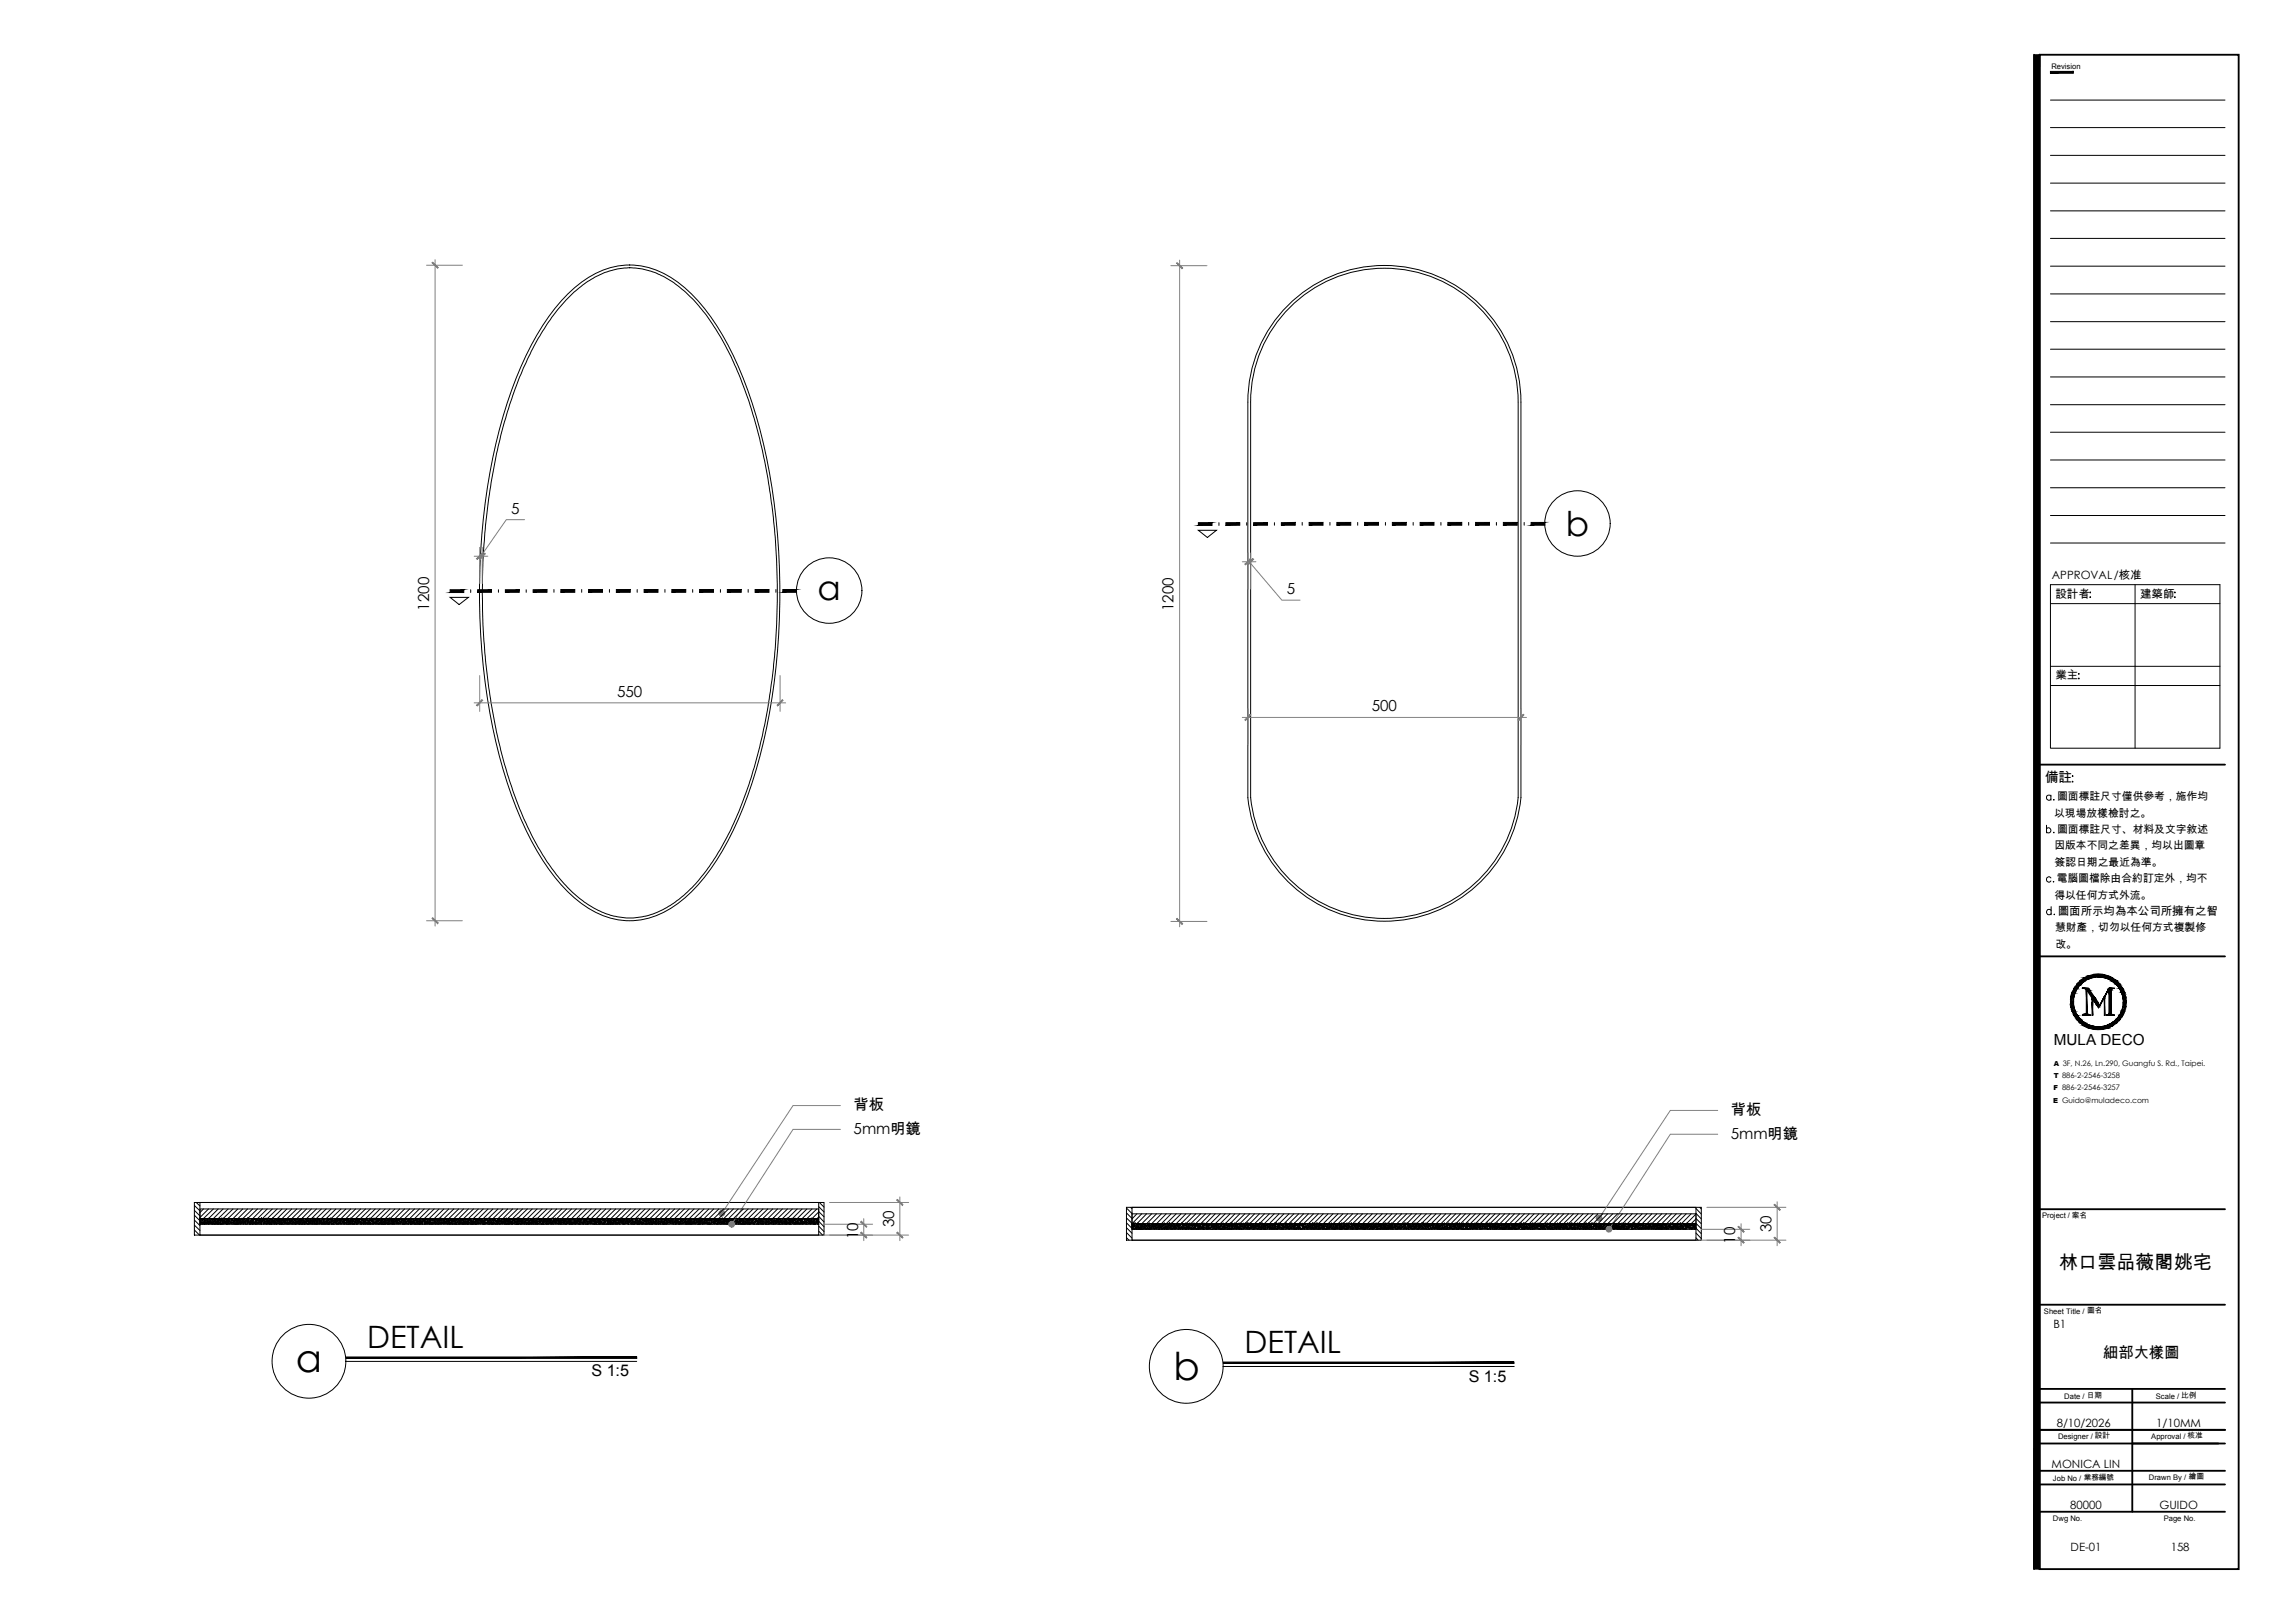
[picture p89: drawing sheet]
<svg xmlns="http://www.w3.org/2000/svg" width="420mm" height="297mm" viewBox="0 0 420 297" stroke-linecap="round" stroke-linejoin="round" font-family="sans-serif">
<defs><g id="words">
<text font-size="7.1" x="54.2" y="251">a</text>
<text font-size="7" x="214.8" y="252.6">b</text>
<g font-size="6.3">
<text x="286.7" y="98.1">b</text>
<text x="149.7" y="109.8">a</text>
</g>
<g font-size="5.6">
<text x="67.2" y="246.7">DETAIL</text>
<text x="227.9" y="247.6">DETAIL</text>
</g>
<text font-size="3.5" x="377" y="232.3">林口雲品薇閣姚宅</text>
<g font-size="3">
<text x="108.3" y="251.9">S 1:5</text>
<text x="268.9" y="252.8">S 1:5</text>
</g>
<g font-size="2.8">
<text x="93.6" y="94.1">5</text>
<text x="78.6" y="111.7" transform="rotate(-90 78.6 111.7)">1200</text>
<text x="214.9" y="111.9" transform="rotate(-90 214.9 111.9)">1200</text>
<text x="235.6" y="108.8">5</text>
<text x="113" y="127.5">550</text>
<text x="251.1" y="130.2">500</text>
<text x="376" y="191.3">MULA DECO</text>
<text x="156.3" y="203.1">背板</text>
<text x="156.3" y="207.5">5mm明鏡</text>
<text x="316.9" y="208.4">5mm明鏡</text>
<text x="316.9" y="204.1">背板</text>
<text x="157.1" y="226.8" transform="rotate(-90 157.1 226.8)">10</text>
<text x="163.7" y="224.6" transform="rotate(-90 163.7 224.6)">30</text>
<text x="317.7" y="227.7" transform="rotate(-90 317.7 227.7)">10</text>
<text x="324.3" y="225.5" transform="rotate(-90 324.3 225.5)">30</text>
<text x="385" y="248.5">細部大樣圖</text>
</g>
<text font-size="2.5" x="374.4" y="143.2">備註</text>
<g font-size="2.1">
<text x="375.7" y="106">APPROVAL/核准</text>
<text x="376.3" y="109.4">設計者</text>
<text x="391.8" y="109.4">建築師</text>
<text x="376.3" y="124.3">業主</text>
<text x="376.8" y="167.4">圖面所示均為本公司所擁有之智</text>
<text x="375.9" y="243.1">B1</text>
<text x="376.5" y="261.2">8/10/2026</text>
<text x="394.7" y="261.2">1/10MM</text>
<text x="375.6" y="268.7">MONICA LIN</text>
<text x="379" y="276.2">80000</text>
<text x="395.4" y="276.2">GUIDO</text>
<text x="379.1" y="283.8">DE-01</text>
<text x="397.4" y="283.8">158</text>
</g>
<g font-size="2">
<text x="376.1" y="149.5">以現場放樣檢討之。</text>
<text x="376.6" y="146.5">圖面標註尺寸僅供參考，施作均</text>
<text x="376.1" y="155.4">因版本不同之差異，均以出圖章</text>
<text x="376.6" y="152.4">圖面標註尺寸、材料及文字敘述</text>
<text x="376.2" y="158.4">簽認日期之最近為準。</text>
<text x="376.5" y="161.4">電腦圖檔除由合約訂定外，均不</text>
<text x="376.1" y="164.5">得以任何方式外流。</text>
<text x="376.2" y="170.4">慧財產，切勿以任何方式複製修</text>
<text x="376.3" y="173.4">改。</text>
</g>
<g font-size="1.4">
<text x="375.6" y="12.6">Revision</text>
<text x="373.9" y="222.9">Project / 案名</text>
<text x="374.2" y="240.4">Sheet Title / 圖名</text>
<text x="377.9" y="256.1">Date / 日期</text>
<text x="394.7" y="256.1">Scale / 比例</text>
<text x="376.8" y="263.4">Designer / 設計</text>
<text x="393.9" y="263.4">Approval / 核准</text>
<text x="375.9" y="271">Job No / 業務編號</text>
<text x="393.4" y="270.8">Drawn By / 繪圖</text>
<text x="375.9" y="278.3">Dwg No.</text>
<text x="396.1" y="278.3">Page No.</text>
</g>
<g font-size="1.3">
<text x="376" y="197.3">T 886-2-2546-3258</text>
<text x="376" y="195.1">A 3F, N.26, Ln.290, Guangfu S. Rd., Taipei.</text>
<text x="375.9" y="201.8">E Guido@muladeco.com</text>
<text x="375.9" y="199.5">F 886-2-2546-3257</text>
</g>
</g></defs>
<!-- layer: I-ELEV3 -->
<path d="M104.6 53.2a15.4 15.4 0 0 1 12.6-4.6 18 18 0 0 1 10.4 6.2 53.6 53.6 0 0 1 10.5 20.2 123 123 0 0 1 2.5 56.9 76.7 76.7 0 0 1-8.5 24.1 29.1 29.1 0 0 1-9.5 10.4 13.8 13.8 0 0 1-16.4-1.2 34.4 34.4 0 0 1-9.1-11.6 91.5 91.5 0 0 1-8.8-33 121 121 0 0 1 4.2-45.6 53.6 53.6 0 0 1 10.5-20.2zM104.8 53.7a15.3 15.3 0 0 1 11.2-4.6 16.2 16.2 0 0 1 10.4 5.2 44.5 44.5 0 0 1 9.3 15.2 108 108 0 0 1 6.6 39 107.5 107.5 0 0 1-6.6 39 43.7 43.7 0 0 1-9.9 15.8 15.7 15.7 0 0 1-10.5 4.7 16.1 16.1 0 0 1-11.1-5.3 47.2 47.2 0 0 1-9.9-16.9 112.3 112.3 0 0 1-6-40.2 108.6 108.6 0 0 1 6.9-36.7 44.4 44.4 0 0 1 9-14.6zM228.5 146a25.1 25.1 0 0 0 25 22.6 25.1 25.1 0 0 0 25-22.6M228.5 146v-72.4a25 25 0 0 1 25-25 25 25 0 0 1 25 25v72.4M229 145.9a24.6 24.6 0 0 0 24.5 22.2 24.6 24.6 0 0 0 24.4-22.2M229 146v-72.4a24.5 24.5 0 0 1 24.5-24.5 24.5 24.5 0 0 1 24.4 24.5v72.4M35.6 220.1h115.3v5.9h-115.3zM36.6 220.1h113.3v5.9h-113.3zM36.6 221.3h113.3v1.7h-113.3zM206.2 221h105.3v6h-105.3zM207.2 221h103.3v6h-103.3zM207.2 222.2h103.3v1.8h-103.3z" fill="none" stroke="#000" stroke-width=".18"/>
<!-- layer: I-ELEV-DIM -->
<g fill="none" stroke="#808080" stroke-width=".18">
<path d="M78.1 48.5h6.6M79.7 47.5v122M214.4 48.6h6.6M216 47.6v122M96 95.1h-3.3l-4.7 6.7M86.8 101.8h1M87.8 101.8h.5h-.5M87.8 100.2v6.6M88.3 100.2v6.6M88.3 101.8h1M227.4 102.8h1.1M228.5 101.2v6.6"/>
<path d="M228.7 102.8l6 7h3.3M229 102.8h-.5h.5M229 101.2v6.6M229 102.8h.9M86.8 128.6h57M87.8 123.6v6.6M142.8 123.6v6.6M227.4 131.3h52.1M228.5 129.7v6.6M278.5 129.7v6.6M78.1 168.5h6.6M214.4 168.6h6.6"/>
<path d="M164.7 219.1v8M325.4 219.9v8.1M150.9 226h15.5M150.9 224.1h8.9M151.9 220.1h14.5M158.1 223v4.1M311.5 227h15.5M311.5 225h8.9M312.5 221h14.5M318.8 224v4"/>
</g>
<!-- layer: 0 -->
<g fill="#808080" stroke="#808080" stroke-width=".18">
<path d="M142.3 129.1l.1 .1 .8-1.1zM143.2 128.1l.2 .1-1 1z"/>
<path d="M88.3 128.1l-.9 1.1 1-1zM87.2 129.1l1.1-1-.9 1.1z"/>
<path d="M79.1 168l1.1 .9-1-.9zM79.1 168l1.1 .9-.1 .2z"/>
<path d="M79.1 48.1l1 1 .1-.1zM79.1 48.1l.1-.1 1 1z"/>
<path d="M87.2 102.3h.2l.9-1.1zM88.3 101.2l.1 .2-1 .9z"/>
<path d="M88.8 101.2l-.9 1.1 .9-.9zM88.8 101.2l-.9 1.1h-.2z"/>
<path d="M229.4 102.3l-.9 1.1 1-1.1zM229.4 102.3l-.9 1.1-.1-.2z"/>
<path d="M227.9 103.2l.1 .2 .9-1.1zM228.9 102.3h.1l-1 1.1z"/>
<path d="M215.4 48.2l1 1 .1-.1zM215.4 48.2l.1-.1 1 1z"/>
<path d="M215.5 168.1l-.1 .1 1.1 .9zM215.4 168.2l1.1 .9-.1 .1z"/>
<path d="M277.9 131.7l.1 .2 .9-1.1zM278.9 130.8h.1l-1 1.1z"/>
<path d="M228.9 130.8l-.9 1.1 1-1.1zM227.9 131.7l1-.9-.9 1.1z"/>
<path d="M324.8 226.5l1.1 .9-1-1zM324.8 226.5l1.1 .9-.1 .1z"/>
<path d="M324.8 220.5l1 1 .1-.1zM324.8 220.5l.1-.1 1 1z"/>
<path d="M318.2 224.5l1.1 .9-1-1zM318.2 224.5l1.1 .9-.1 .1z"/>
<path d="M318.2 226.5l1 1 .1-.1zM318.2 226.5l.1-.1 1 1z"/>
<path d="M294.1 225.2l.5-.2-.3 .4zM294.1 224.9v.3l.5-.2zM294.2 224.7l.4 .3-.5-.1z"/>
<path d="M294.2 224.7l.1-.2 .3 .5zM294.3 224.5l.3 .5v-.5zM294.6 224.5l.2 .1-.2 .4z"/>
<path d="M294.8 224.6l.2 .1-.4 .3zM294.6 225h.5l-.1-.3zM294.6 225h.5l-.1 .2z"/>
<path d="M294.6 225l.4 .2-.2 .2zM294.6 225l-.1 .5 .3-.1zM294.6 225l-.1 .5-.2-.1z"/>
<path d="M292.3 223.2l.5-.2-.3 .4zM292.3 223v.2l.5-.2zM292.3 222.7l.5 .3h-.5z"/>
<path d="M292.3 222.7l.3-.2 .2 .5zM292.6 222.5l.2 .5v-.5zM292.8 222.5h.3l-.3 .5z"/>
<path d="M293.1 222.5l.1 .2-.4 .3zM292.8 223h.5l-.1-.3zM292.8 223h.5l-.1 .3z"/>
<path d="M292.8 223l.4 .3-.2 .1zM292.8 223v.5l.2-.1zM292.8 223v.5l-.3-.1z"/>
<path d="M164.3 225.5l-.1 .1 1.1 .9zM164.2 225.6l1.1 .9-.1 .1z"/>
<path d="M164.2 219.6l1 1 .1-.1zM164.2 219.6l.1-.1 1 1z"/>
<path d="M157.7 223.5l-.1 .1 1.1 .9zM157.6 223.6l1.1 .9-.1 .1z"/>
<path d="M157.6 225.6l1 1 .1-.1zM157.7 225.5l1 1-1.1-.9z"/>
<path d="M133.5 224.3l.5-.2-.3 .4zM133.5 224v.3l.5-.2zM133.5 223.8l.5 .3-.5-.1z"/>
<path d="M133.7 223.6l.3 .5-.5-.3zM133.7 223.6l.3 .5v-.6zM134 223.5l.2 .1-.2 .5z"/>
<path d="M134.2 223.6l.2 .2-.4 .3zM134 224.1h.4v-.3zM134 224.1h.4v.2z"/>
<path d="M134 224.1l.4 .2-.2 .2zM134 224.1l-.1 .5 .3-.1zM134 224.1l-.1 .5-.2-.1z"/>
<path d="M131.7 222.3l.5-.2-.3 .4zM131.6 222l.1 .3 .5-.2zM131.7 221.8l.5 .3-.6-.1z"/>
<path d="M131.7 221.8l.2-.2 .3 .5zM131.9 221.6l.3 .5v-.5zM132.2 221.6h.2l-.2 .5z"/>
<path d="M132.4 221.6l.2 .3-.4 .2zM132.2 222.1h.5l-.1-.2zM132.2 222.1h.5l-.1 .2z"/>
<path d="M132.2 222.1l.4 .2-.2 .2zM132.2 222.1l-.1 .5 .3-.1zM132.2 222.1l-.1 .5-.2-.1z"/>
</g>
<!-- layer: I-ELEV-SYMB -->
<g fill="#000" stroke="#000" stroke-width=".18">
<path d="M219.4 96.2h2.5v-.5zM219.4 95.7h2.5l-2.5 .5z"/>
<path d="M224.4 96.2l2.6-.1v-.4zM224.4 95.7h2.6l-2.6 .5z"/>
<path d="M229.5 96.1h2.6v-.4zM229.5 95.7h2.6l-2.6 .4z"/>
<path d="M234.6 96.1h2.5v-.5zM234.6 95.7l2.5-.1-2.5 .5z"/>
<path d="M239.7 96.1h2.5v-.5zM239.7 95.6h2.5l-2.5 .5z"/>
<path d="M244.8 96.1h2.5v-.5zM244.8 95.6h2.5l-2.5 .5z"/>
<path d="M249.8 96.1h2.6v-.5zM249.8 95.6h2.6l-2.6 .5z"/>
<path d="M254.9 96.1h2.6v-.5zM254.9 95.6h2.6l-2.6 .5z"/>
<path d="M260 96.1h2.5v-.5zM260 95.6h2.5l-2.5 .5z"/>
<path d="M265.1 96.1h2.5v-.5zM265.1 95.6h2.5l-2.5 .5z"/>
<path d="M270.2 96.1h2.5v-.5zM270.2 95.6h2.5l-2.5 .5z"/>
<path d="M275.2 96.1h2.6v-.5zM275.2 95.6h2.6l-2.6 .5z"/>
<path d="M280.3 96.1h2.5v-.5zM280.3 95.6h2.5l-2.5 .5z"/>
<path d="M82.4 108.4h2.5v-.5zM82.4 107.9h2.5l-2.5 .5z"/>
<path d="M87.4 108.4h2.6v-.5zM87.4 107.9h2.6l-2.6 .5z"/>
<path d="M92.5 108.4h2.6v-.5zM92.5 107.9h2.6l-2.6 .5z"/>
<path d="M97.6 108.4h2.5v-.5zM97.6 107.9h2.5l-2.5 .5z"/>
<path d="M102.7 108.4h2.5v-.5zM102.7 107.9h2.5l-2.5 .5z"/>
<path d="M107.8 108.4h2.5v-.5zM107.8 107.9h2.5l-2.5 .5z"/>
<path d="M112.8 108.4h2.6v-.5zM112.8 107.9h2.6l-2.6 .5z"/>
<path d="M117.9 108.4h2.6v-.5zM117.9 107.9h2.6l-2.6 .5z"/>
<path d="M123 108.4h2.5v-.5zM123 107.9h2.5l-2.5 .5z"/>
<path d="M128.1 108.4h2.5v-.5zM128.1 107.9h2.5l-2.5 .5z"/>
<path d="M133.2 108.4h2.5v-.5zM133.2 107.9h2.5l-2.5 .5z"/>
<path d="M138.2 108.4h2.6v-.5zM138.2 107.9h2.6l-2.6 .5z"/>
<path d="M143.3 108.4h2.5v-.5zM143.3 107.9h2.5l-2.5 .5z"/>
</g>
<g fill="none" stroke="#000" stroke-width=".18">
<path d="M219.4 97.1h3.3l-1.6 1.3zM223.2 95.7v.5M228.2 95.7v.4M233.3 95.7v.4M238.4 95.6v.5M243.5 95.6v.5M248.6 95.6v.5M253.6 95.6v.5M258.7 95.6v.5M263.8 95.6v.5M268.9 95.6v.5M274 95.6v.5"/>
<path d="M279 95.6v.5M82.4 109.3h3.4l-1.7 1.3zM86.2 107.9v.5M91.3 107.9v.5M96.3 107.9v.5M101.4 107.9v.5M106.5 107.9v.5M111.6 107.9v.5M116.7 107.9v.5M121.7 107.9v.5M126.8 107.9v.5M131.9 107.9v.5"/>
<path d="M137 107.9v.5M142.1 107.9v.5"/>
</g>
<!-- layer: I-ELEV-DIM -->
<g fill="none" stroke="#000" stroke-width=".18">
<path d="M36.6 223h113.3v1.1h-113.3zM207.2 224h103.3v1h-103.3z"/>
<circle cx="288.8" cy="95.8" r="6"/>
<circle cx="151.8" cy="108.1" r="6"/>
<circle cx="56.6" cy="249.1" r="6.8"/>
<circle cx="217.2" cy="250.1" r="6.8"/>
</g>
<!-- layer: I-ELEV252 -->
<g fill="none" stroke="#000" stroke-width=".18">
<path d="M35.6 221.5l1 1M35.6 226h.1M35.6 225.1l.9 .9M35.6 224.2l1 1M35.6 223.3l1 1M35.6 222.4l1 1M35.6 220.6l1 1M35.9 220.1l.7 .6M36.6 223.6h.1M36.6 223.2v.1M36.6 224h.1M36.6 224.1h.1"/>
<path d="M36.6 223v.1M36.7 223.1h-.1M36.7 223.4h-.1M36.7 223.8l-.1-.1 .2 .1M36.7 223.5h.1M36.8 223.2h.1M36.8 223.5h-.2l.1 .1M36.8 223.8h.1M36.8 223.1h.1M36.8 223.5h.1M36.8 224.1h.1M36.8 224v.1"/>
<path d="M36.8 223.3l.1 .1M36.9 223.8h.1M36.9 223.2l.2 .1M36.9 223.7l-.1 .1M36.9 223v.1M36.9 223.7h.1M36.9 223.2h.1M37 223.7l.1 .1M37 223.4v.1M37 223.2l.1 .1M37 223.9l.1 .1M37 223.1l.1 .1"/>
<path d="M37 223.5v.1M37 223.3v.1M37.1 223.7h-.1M37.1 223.6h.1M37.1 223.2h-.2M37.1 224h-.1M37.1 223.3v.1M37.2 223.3h.1M37.2 224l-.2 .1M37.2 223.1v.1M37.2 223.7v.1M37.2 223v.2l.1-.2"/>
<path d="M37.2 223.8h.1M37.2 223.9v.1M37.2 223.5v.2M37.2 223.8v.1M37.2 221.3l-.6 .6M37.3 223.9v.1M37.3 223.3h.1M37.3 223.8h.1M37.3 224.1h.1M37.3 223.7h.1M37.3 223.5l.1 .1M37.4 224.1h.1"/>
<path d="M37.4 223.3h.1M37.4 223.1h-.2M37.4 223.1l-.1 .2M37.4 223.6h.1M37.4 223.3l.1 .2M37.4 223.1h.1M37.4 223.6l.1 .1M37.5 224.1h.1M37.5 223.5h.1M37.5 223.8v.2M37.5 223.3h-.1M37.5 223.8h-.1"/>
<path d="M37.5 223.3v.1M37.5 223.4h.1M37.5 223.2h.1M37.5 223.4l-.1 .1M37.5 223.4l.1 .1M37.5 223.6h.1M37.6 223.3l-.1 .1M37.6 223.8v.1M37.6 223.3h.1M37.6 223v.1M37.6 223.6l.1 .1M37.7 223.6l-.1 .2"/>
<path d="M37.7 223.9v.1M37.7 224.1h.1M37.7 223.6h.1M37.7 223h.1M37.7 223.7l.2 .1M37.7 223.3v.1M37.7 223.2h.1M37.8 224h.1M37.8 223.8l.1 .1M37.8 223.4h.1M37.8 223.6h.1M37.9 223.8h-.2"/>
<path d="M37.9 223.7l-.2 .2M37.9 223.2l-.1 .1M38 223.3h-.1M38 223.5v.1M38 223.2h.1M38 223.9l-.1 .1M38 223v.2M38 223.2l-.1 .1M38 223.5l.1 .1M38 223.9v.1M38 223.5v.2M38.1 223.8h.1"/>
<path d="M38.1 223.7l-.1 .1M38.1 223.9v.2M38.1 223.2v.1M38.1 223.4h.1M38.1 223.8l.1 .1M38.1 223.9l.2 .1h-.1M38.2 223.6h.1M38.2 223.6l.1 .1M38.2 223.5l-.2-.1-.1 .1M38.2 221.3l-1.6 1.5M38.2 223.7l-.1 .1M38.2 224v.1"/>
<path d="M38.2 223.5l.1 .1M38.2 223.2l.1 .1M38.3 223h.1M38.3 223.8h.1M38.3 223.4v.1M38.3 223.3h.1M38.3 223.8v.1M38.3 223.5v.1M38.4 223.2h.1M38.4 223.4v.1M38.4 223.6v.1M38.4 223.7h.1"/>
<path d="M38.4 223.8h.1M38.4 224h.1M38.4 223l.1 .1M38.5 223.9l-.1 .1M38.5 223.6v.1M38.5 223.8l.1 .1M38.5 223.8h.1M38.5 223.5h.1M38.5 223.5h-.1M38.5 223.4h.1M38.6 223.4v.1M38.6 223.6h-.2"/>
<path d="M38.6 223.3l-.1 .2M38.6 223.1v.1M38.6 223.8h.1M38.7 224h.1M38.7 223.2v.1M38.7 223.1h.1M38.7 223.8h.2h-.1M38.7 223l.1 .2M38.7 223.8h.1M38.8 223.8h.1M38.8 223.2h.1M38.8 223.9l-.2 .1"/>
<path d="M38.8 223.3h-.1M38.8 223.7h.1M38.8 223.3h.1M38.8 223.1h.1M38.8 223.5h-.1M38.8 223v.1M38.8 223.6v.1M38.8 223.9l.1 .1M38.9 223.9h.1M38.9 223.7l.2 .1M38.9 223.3v.2M39 224h.1"/>
<path d="M39 223.1l-.1 .1M39 223.2l-.1 .1M39 223.6h.1M39 223.7v.1l-.1-.1M39 224.1h.1M39 223.9v.1M39 223.9h.1M39.1 223.3h.1M39.1 221.3l-1.9 1.7M39.1 223.9v.1M39.1 223v.1M39.1 223.1v.1"/>
<path d="M39.1 223.5l.1 .1M39.1 223.8l.3 .1M39.1 223.5h.1M39.1 223.5v.1M39.1 223.2l.1 .2 .1-.1M39.2 223.4h.1M39.2 223.1v.1M39.2 223.8h.1M39.2 224.1h.1M39.2 223.6v.1M39.2 223.5v.1M39.3 223.8l.1 .1"/>
<path d="M39.3 223.2l-.1 .1M39.3 223.5v.1M39.3 223.4h.1M39.3 224v.1M39.3 223v.1M39.3 223.2l.1 .1M39.4 224h.1M39.4 223.5h.1v.1M39.4 223.5v.1M39.4 224v.1M39.4 223.4h.1M39.4 223.3v.1l.1-.1"/>
<path d="M39.4 223.4v.1M39.4 223.1h.1M39.4 223.8h.1M39.4 223.2l.1 .1M39.5 224h-.1M39.5 223.7l-.1 .1M39.5 223.9l.2 .1M39.5 223.6h.1M39.5 223.9h.1M39.5 223.3l.1 .1M39.5 223.8l.1 .1M39.6 223.8h.1"/>
<path d="M39.6 223.1h.1M39.6 223.3h-.1M39.6 223h.1M39.6 223.6v.1M39.7 224h.1M39.7 223.7h.1M39.7 223.2h.1M39.7 223.9v.2M39.7 223v.1M39.7 223.4l.1 .1M39.7 223.7l.1 .1M39.7 223.6h.1"/>
<path d="M39.8 224h.1M39.9 223.8h.1M39.9 223.8h-.1M39.9 223.6v.1M39.9 224v.1M39.9 223.5v.1M39.9 223.9v.1M39.9 223.2h.1M39.9 223.3l-.1 .2M39.9 223.3h.1h-.2M39.9 223.7h.1M39.9 224.1h.1"/>
<path d="M39.9 221.3l-1.7 1.8M39.9 223.8v.1M40 224.1h.1M40 223.7h.1M40 223.1h.1M40 223.5l-.1 .1M40 223.2l.1 .1M40 223.6v.1M40.1 223.4h.1M40.1 223.5h.1M40.1 223.2v.1M40.1 223.3l-.1 .1"/>
<path d="M40.1 223v.1M40.2 223.8h.1M40.2 223.4l.1 .1M40.2 223.9h.1M40.2 223.1l-.1 .1h.1M40.2 223.3v.1M40.2 223.2h.1M40.2 223.8v.1M40.2 223.3h.1M40.3 223.6h.1M40.3 223.4l.1 .2M40.3 223.4h.2"/>
<path d="M40.3 224l-.2 .1M40.3 223.5h.2M40.3 224v.1M40.3 223.9l.1 .1M40.4 224.1h.1M40.4 223.7h-.2l.1 .1M40.4 223.1h-.1M40.4 223.3l-.1 .1M40.4 223.7v.1M40.5 223.1l-.2 .1M40.5 223.8h.1M40.5 224l-.1 .1"/>
<path d="M40.5 223.3v.1M40.5 223.9v.1M40.5 223.2l.1 .1M40.5 223.2h.1M40.5 223l-.1 .1M40.5 223.3l.1 .1M40.6 223.1h.1M40.6 223.9h-.1M40.6 223.5h.1M40.6 224h-.1v.1M40.6 223.8h.1M40.6 223.5h.2"/>
<path d="M40.6 223.7h.1M40.6 223.9v.1M40.6 223.2l.2 .2M40.7 223.8l.1 .3M40.7 223.8h.1M40.7 223.2l-.3 .1M40.7 223.5h.1M40.7 223.6v.1M40.8 223.3v.1M40.8 223.1v.1M40.8 223.9h.1M40.8 223.8h.1"/>
<path d="M40.8 223.1h.1M40.8 223.5h.1M40.8 224v.1M40.8 223.4h.1M40.8 221.3l-1.7 1.7M40.9 223.5h.1M40.9 223.8l-.1 .1M40.9 223.7l.1 .1M40.9 223.9h.1M40.9 223.3h.1M41 224.1h.1M41 223.3h-.1"/>
<path d="M41 223.4v.1M41 223.7h.1M41 223.6h.1M41 223.2h.1M41 223.3l.1 .1M41 223.1h.1M41 223.4l.1 .1M41.1 223.4h.1M41.1 223.7l-.1 .1M41.1 223.3v.1M41.1 223.8v.1M41.1 223.5v.1"/>
<path d="M41.1 223.2l.2 .1M41.2 223.7h-.1M41.2 223.8h.2M41.2 223.7l.1 .1M41.2 223.3h.1M41.2 223.1h.1M41.3 223.8l.1 .1M41.3 223.5h-.1l.1 .1M41.3 223.9l-.1 .1M41.3 223.8h.1M41.3 223.3l.1 .1M41.4 223.8h-.1"/>
<path d="M41.4 223.1l-.1 .1M41.4 224.1h.1M41.4 223.5h.1M41.4 223.6v.1M41.4 224l.1 .1M41.4 223.7l.1 .1M41.5 224.1h.1M41.5 223.4h.1M41.5 223.3l-.2 .1M41.5 223.6v.1M41.5 223.5l-.1 .1M41.5 223h.1"/>
<path d="M41.5 223.3v.2M41.5 223.8v.1M41.6 223.2h.1M41.6 223.1v.2M41.6 223.8v.1M41.6 224v.1M41.6 223.3h.1M41.6 223.3h.2M41.6 223.4l-.1 .1M41.6 223.5h.1M41.6 223.4h.1M41.6 223.7v.1"/>
<path d="M41.6 223.5v.1M41.6 223.1h.1M41.6 223.9l.1 .2M41.7 223.2h.1M41.7 223.9l.1 .1M41.7 223.3h.1M41.7 223.7v.1M41.7 223.6h-.1M41.8 223.4h-.2M41.8 223.3l.1 .1M41.8 221.3l-1.9 1.7M41.8 223.1h.1"/>
<path d="M41.8 223.9h.1M41.8 223.6l.1 .1-.2-.1M41.8 223.1h-.1M41.8 223v.1M41.8 223.3h.1M41.8 223.8l.1 .1M41.9 223.8h.1M41.9 223.4h-.1M41.9 223.8v.2M41.9 223.5v.1M41.9 224.1h.1M41.9 223.1l-.1 .1"/>
<path d="M41.9 223.2h.1M41.9 223.6l.1-.1 .2 .1M42 223.2h.1M42 223.3l-.1 .1M42 223.5h.1M42 223.4h.1M42 223.8l.1 .2M42.1 224.1h.1M42.1 223.5l-.1 .1M42.1 224h.1M42.1 223.8h.1M42.1 223.6h-.1"/>
<path d="M42.1 223.6v.1M42.1 223.5v.1M42.1 223.3h.2M42.2 223.8h.1M42.2 223.7h.1M42.2 223v.1M42.2 223.5h.1M42.3 223.2h.1M42.3 223.2v.1M42.3 223.8h.2M42.3 223.3h.1M42.3 223.4v.1"/>
<path d="M42.3 223.8v.1M42.4 223.3h.1M42.4 223.4h.1M42.4 224v.1M42.4 223.1l.1 .1M42.4 223.2v.1M42.4 223.7l.2 .1h-.2M42.4 223.9h.1M42.4 223.1v.1M42.4 223.3l.1 .2M42.4 223.8l.1 .1M42.5 223.8h.1"/>
<path d="M42.5 223.5l-.1 .3M42.5 223.6l-.1 .1M42.5 223.1h.1M42.5 223.3h.1M42.5 223v.1M42.6 223.2h-.1M42.6 223v.1M42.6 224v.1M42.6 223.2v.1M42.6 224h.1M42.7 221.3l-1.9 1.7M42.7 223.5h.1"/>
<path d="M42.7 223.6v.1M42.7 223.8h.1M42.7 223.7v.1M42.7 223l.1 .1M42.8 223.8h-.1M42.8 223.6h.1M42.8 223.3l-.2 .1M42.8 223.3h.2l-.1 .1M42.8 223.5h.1M42.8 223.7h.1M42.8 224.1h.1M42.8 223.8l.1 .1"/>
<path d="M42.9 223.3h-.4h.2M42.9 223.9h-.1M42.9 224v.1M42.9 223.5h.1M42.9 224h.1M42.9 223.2h.1M43 223.8h-.1M43 223.3l-.1 .1M43 223.5h-.1M43 223.5h.1M43 224.1h.1M43 223.8h.1"/>
<path d="M43 223.2h.1M43 223.1v.1M43 223.7h.1M43.1 223.2l.1 .1M43.1 223v.3M43.1 223.3l-.1 .1M43.1 223.9v.1M43.1 224v.1M43.1 223.1h.1M43.2 223.8h.1M43.2 224l-.1 .1M43.2 223.4l-.1 .1"/>
<path d="M43.2 223.3l.1 .2M43.2 223.9v.1M43.2 223.7v.1M43.2 223.4h.1M43.2 223.9h.1M43.2 223.3v.1M43.2 223.5l.1 .1M43.3 223.1h.1M43.3 223.6v.1M43.3 223v.1M43.3 224h.2M43.3 223v.2"/>
<path d="M43.3 223.8l.1 .1M43.3 223.4l.1 .1M43.3 223.3l.2 .1M43.4 223.3h.1M43.4 223.5v.1M43.4 223.8h-.1M43.4 223.8l-.1 .2M43.4 223.7h.1M43.5 223.6h.1M43.5 223.3v.1M43.5 224.1h.1M43.5 223.1l-.2 .1"/>
<path d="M43.5 223.9l-.2 .1M43.5 223.6l-.1 .1M43.5 224h.1M43.5 223.4v.1M43.5 223.3h-.1h.1M43.5 223.8h.1M43.5 221.3l-1.8 1.7M43.6 223.4h.1M43.6 224h.1M43.6 224.1h.1M43.6 223.6h.1M43.6 223.1h.1"/>
<path d="M43.6 223.4v.1M43.6 223.8h.1M43.6 223.8l.1 .1M43.7 223.2h-.1M43.7 223.2v.1M43.7 224h.1M43.7 223.4h.1M43.7 223.5h.1M43.7 223.5v.1M43.8 223.3h.1M43.8 223.6l-.1 .2M43.8 223.7h-.1"/>
<path d="M43.8 223v.1M43.8 223.7h.1M43.8 223.2l-.1 .1M43.8 223.9v.1M43.8 223.7v.1M43.8 223.6l.1 .1M43.9 223.9l-.1 .1M43.9 223.3l.1 .1M43.9 223.6h.1M44 223.8h.1M44 223.4h-.2M44 223.3h.1"/>
<path d="M44 223.3v.1M44 224v.1M44 223.5h.1M44 223.2v.1M44.1 223.9h.1M44.1 223.9h-.1M44.1 223.5v.3M44.1 223.8v.1M44.1 223.8h-.1M44.1 224v.1M44.1 223.7l.1 .1M44.2 223.4h.1"/>
<path d="M44.2 223.9h.1M44.2 223.2l-.1 .1M44.2 223.5h-.1M44.2 223.8h.1M44.2 223.2h.1M44.3 223.8h.1M44.3 223.6v.1M44.3 223.1h.1M44.3 223.5h.1M44.4 223l.1 .1M44.4 223.2l-.1 .1M44.4 223.5l-.1 .1"/>
<path d="M44.4 223.3h.1M44.4 223.8h.1M44.4 223.6h.1M44.4 223.3l.1 .2M44.4 221.3l-1.7 1.7M44.4 223.6l.1 .1M44.5 224l-.1 .1M44.5 223.1v.1M44.5 223.3l.1 .2M44.5 223.7v.1M44.6 223.5h.1M44.6 223.2h.1"/>
<path d="M44.6 223.1v.2v-.2M44.6 223.8l-.1 .1M44.6 224v.1M44.6 223.9v.1M44.6 223.5l.2 .1M44.7 223.3h.1M44.7 223.8h.1M44.7 223.8h-.1M44.7 223.6h.2M44.7 223.5h.2M44.7 223.2v.1M44.7 223.8l.2 .1"/>
<path d="M44.8 223.5h.1M44.8 223.3h-.1M44.8 223.6h-.1M44.8 223.6l.1 .2M44.8 223l.1 .1M44.9 223.7h.1M44.9 224h-.1M44.9 223.8h-.1M44.9 223.8v.1M44.9 223.5h.1M44.9 223.3v.1M44.9 223.9h.1"/>
<path d="M44.9 223.8h.1M44.9 223v.1M44.9 223.4v.1M44.9 223.7v.1M44.9 224h.1M45 223.1h.1M45 223.4l-.1 .1M45 223.7h.1M45 224.1h.1M45.1 223.5h-.1M45.1 224h.1M45.1 223.3l-.1 .2"/>
<path d="M45.1 223v.2M45.1 223.1h.1M45.2 223.3h-.1M45.2 223.8h.1M45.2 224v.1M45.2 223.5h-.1M45.2 223.3v.1M45.2 223.4l.1 .1M45.2 223.8h.2M45.2 223.7h.1M45.2 223.5h.1M45.3 223.8h.1"/>
<path d="M45.3 223.6h.1M45.3 223.4h-.1M45.3 224h-.1M45.3 223v.1M45.3 223.6v.1M45.3 223h.1M45.3 224.1h.1M45.3 223.4v.1M45.3 223.7v.1M45.3 221.3l-1.8 1.7M45.4 223.1h-.1M45.4 223.2l-.2 .1"/>
<path d="M45.4 223.3l.1 .2M45.4 223.6h.1M45.4 223.5h.1M45.4 223.9h.1M45.4 223.5l-.1 .1M45.4 223.1v.1M45.4 223.8h.1M45.4 223l.1 .2M45.4 223.7l.1 .1M45.5 223.3l-.1 .1M45.5 223.2v.1M45.5 223v.1"/>
<path d="M45.5 223h.1M45.5 223.7h-.1M45.5 223.5l.1 .1M45.5 223.5h.1M45.5 223.8h.1M45.6 223.5l.1 .2M45.6 223.1h.1M45.6 223.8v.1M45.7 224.1h.1M45.7 223.7l-.1 .1M45.7 223.4h.1M45.7 224h.1"/>
<path d="M45.7 223.7h.1M45.7 223.3h.1M45.7 224h.2M45.8 223l-.1 .1M45.8 223.6h-.1M45.8 223.1h-.1M45.8 223.8h.1M45.8 224h.1M45.8 223.8l.2 .2M45.8 223.5h.1M45.9 223.7h.1M45.9 223.6h.1"/>
<path d="M45.9 223v.1M45.9 223.8v.3M45.9 223.8l-.1 .1M45.9 223.3v.1M45.9 223.8l.1 .2M45.9 223.8h.1M46 223.5l-.1 .1M46 223.3l-.1 .1M46 223.4l-.1 .1M46 223.4h.1M46 223.5h.1M46 223.3v.1"/>
<path d="M46 223.7h.1M46 223l.1 .1M46 223.8h.1M46 223.7v.1M46 223.1v.1M46.1 224h.1M46.1 223.2v.1M46.1 223.5v.1M46.1 223.1l.1 .1M46.1 223.5l.2 .1M46.1 223.9v.1M46.1 223.1v.1"/>
<path d="M46.2 223.3h.1M46.2 223.1v.2M46.2 223.5h.1M46.2 223.2v.1M46.2 223.8h.1M46.3 224.1h.1M46.3 223.7v.1M46.3 223.1h.1M46.3 223.8h.1M46.3 224h.1M46.3 221.3l-1.9 1.7M46.3 223.3h.1"/>
<path d="M46.3 223.7h.1M46.3 223.5h.1M46.3 223.2h.1M46.3 223.6v.2M46.3 223.3l.1 .1M46.3 223.9h.1M46.3 223.9v.1M46.3 223.3v.1M46.3 223.4h.1M46.4 223.3h.1M46.4 224h.1M46.4 223.2h.1"/>
<path d="M46.4 223.5h.1M46.4 223.3v.1M46.5 223.7l-.2 .1M46.5 223.6v.1M46.5 223.1l.1 .1M46.5 224h.1M46.6 223.8h.1M46.6 223.9v.1M46.7 223.1l-.2 .1M46.7 223.9l-.2 .1M46.7 223v.1M46.7 223.5v.1"/>
<path d="M46.7 223.7l.1 .1M46.7 223.6l.1 .1M46.7 224.1h.1M46.7 223.1h-.1M46.7 223.2h.1M46.8 223.8h.1M46.8 224.1h.1M46.8 223.8v.2M46.8 223.5h.1M46.8 223.3l-.1 .2M46.8 223l-.1 .1M46.8 223.1h.1"/>
<path d="M46.8 223.2v.1M46.8 223.4l.1 .1v-.1M46.8 223.3v.1M46.8 223.8v.1M46.8 223.5l.1 .1M46.8 223.7h.2M46.8 223.1l.1 .1M46.9 223.9l-.1 .1M46.9 223.3v.1M46.9 223.3l.1 .1M46.9 223.9h.1M46.9 223.1l.2 .1"/>
<path d="M46.9 224v.1M47 223.8h.1M47 223.5h-.2M47 223.7l.1 .1 .1-.1v.1M47 223.1v.1M47.1 223.5v.1M47.1 224h.1M47.1 223l.1 .1M47.1 223.2v.2M47.1 223.1h.1M47.1 223.2v.1M47.1 223.8h-.1"/>
<path d="M47.1 223.7v.1M47.1 223.9h.1M47.1 221.3l-1.8 1.7M47.2 223.4v.1M47.2 223v.1M47.2 224v.1M47.2 223.6h.1M47.3 223.3h.1l-.1 .2M47.3 223.9l.1 .1M47.3 224l-.1 .1M47.3 223.6l-.1 .1M47.4 223.2l-.1 .1"/>
<path d="M47.4 223.5h.1M47.4 223.8v.1M47.4 223.3h.2M47.4 223.1h.1M47.4 223l.1 .1M47.4 223.8h.2M47.5 223.7l-.1 .1M47.5 223.6v.1M47.5 223.1h-.1M47.5 223.3l.1 .1M47.5 223.5h.1M47.5 223.8h-.1"/>
<path d="M47.5 223.3v.1M47.5 223.7l.1 .1M47.6 223.5h.1M47.6 223.1l.2 .3M47.6 224l-.1 .1M47.6 223.6h-.1M47.6 223.6l.1 .2M47.6 223l.1 .1M47.7 223.3h.1M47.7 223.5h.1M47.7 224h.1M47.7 223.3h-.1"/>
<path d="M47.7 223v.2M47.7 223.6v.1M47.7 223.1h.1M47.7 223.8l.2 .2M47.8 223.4h.1M47.8 223.8h.1M47.8 223.5v.1M47.8 224l.1 .1M47.8 223.5h.3M47.8 223.8l.1 .3M47.8 223.6l.2 .1M47.9 223h.1"/>
<path d="M47.9 223.1h.1M47.9 223.8h-.1M47.9 223.3h.1M47.9 223.9v.2M47.9 223.5l.2 .1M47.9 223.8h.1M47.9 223.7h.1M47.9 223.5h.1M48 223.6h.1M48 223.4h.1M48 223.1h-.1M48 223.4v.1"/>
<path d="M48 221.3l-1.7 1.7M48.1 223.1v.1M48.1 223.3l.1 .1M48.1 223.3l-.1 .1M48.1 223l.1 .2M48.1 223.8h.1M48.2 223.8v.1M48.2 223.2h.1M48.2 224v.1M48.2 223.2l.1 .1M48.2 223.9l.1 .1M48.3 224h.1"/>
<path d="M48.3 223.9l-.1 .1M48.3 223.7l-.1 .1M48.3 223.4v.1M48.3 223.1l-.1 .1M48.3 223.6l-.1 .1M48.3 223.3l-.1 .1M48.4 223.5h-.2M48.4 223.3h-.1M48.4 223.3v.1M48.4 223.6h.1M48.4 223.6l.1 .1M48.4 223.5h.1"/>
<path d="M48.4 223.1l.1 .1M48.4 223.8l.2 .1-.1-.1v.2M48.4 223.3h.1M48.5 223.6h.1M48.5 223.8h-.2M48.5 223.4v.1M48.5 223.6l-.1 .1M48.5 224h.1M48.5 223.8h.1M48.5 223.5v.2M48.5 223.8l.1 .1M48.6 223.5l.2 .1"/>
<path d="M48.6 223v.1M48.6 223.5h-.1M48.6 223.2h.1M48.7 223v.1M48.7 223.3v.1M48.7 223.5v.1M48.7 223.9v.2v-.2M48.7 223.2l.1 .1M48.7 223.4l.1 .1M48.7 223.1h.1M48.7 224h.1M48.7 223.5l-.1 .1"/>
<path d="M48.8 223.5h.1M48.8 224.1h.1M48.8 223.3h-.1M48.8 223.8v.1M48.8 223.1v.1M48.8 223.4h.1M48.8 223.8h.1M48.8 223.1v.2M48.9 223.9h.1M48.9 223v.2M48.9 223.3v.1M48.9 223.8h.1"/>
<path d="M48.9 223.5h.1M48.9 223.6v.1M48.9 221.3l-1.8 1.8M48.9 223.5l.2 .2M49 224.1h.1M49 223.9h.1M49 223.5l-.2 .1M49 223.8h.1M49 223.5l.3 .1M49 223.3h-.1M49.1 223.2v.1M49.1 223.8h.1"/>
<path d="M49.1 223.4v.1M49.2 223.9h.1M49.2 223.5v.1M49.2 224v.1M49.2 223.4h.1M49.2 223.5h.1M49.3 223.4h.1M49.3 223.3l-.1 .1M49.3 223.7v.1M49.3 223.1h-.1M49.3 223.5v.1M49.3 223.1v.2"/>
<path d="M49.3 224.1h.1M49.3 224h.3M49.3 223.6v.1M49.3 223.9h.1M49.4 223.5v.1M49.4 223.7h.1M49.4 223.1h.1M49.4 223.8l.2 .2M49.4 223.9l.1 .1M49.5 223.3l-.1 .1M49.5 223.6h-.1M49.5 223.2h.1"/>
<path d="M49.5 223.6l-.1 .1M49.6 223.6h.1M49.6 223.8h.1M49.6 223.2l-.1 .1M49.6 223.2l.1 .1M49.6 224v.1M49.6 223.3h.1M49.6 223.1h.2M49.6 223v.1M49.6 223.5h.1M49.7 224.1h.1M49.7 223.9l-.1 .1"/>
<path d="M49.7 223.9h.1M49.7 223.2h.1M49.7 223.1l-.1 .1M49.7 223.1h.3M49.7 223.6v.1M49.7 223.8v.1M49.7 224l.1 .1M49.8 224.1h.1M49.8 224h.1M49.8 223.2l.1 .1M49.8 223.3h.1M49.8 223.4l.1 .1"/>
<path d="M49.8 223.1l-.1 .1M49.8 223.7v.1M49.9 223.5l-.2 .1M49.9 223.9l-.2 .1M49.9 221.3l-1.9 1.7M49.9 223.6v.1M49.9 223.3l.1 .1M49.9 223h.1M49.9 223.4h.1M49.9 223.5v.1M49.9 223v.1M50 223.8v.1"/>
<path d="M50 224h.2M50 223.3v.1M50 223.5l.1 .2-.1-.1M50 223.4l.1 .1M50 223.3l.2 .1M50.1 223.6v.1M50.1 223.7h.1M50.2 223.5h.1M50.2 223.9h.1M50.2 223.9v.1M50.2 223.1v.1M50.2 223.8h-.1"/>
<path d="M50.2 223.8h.1M50.2 223.4v-.1l.2 .2M50.2 224.1h.1M50.2 223.6l.2 .1M50.2 223.4h.1M50.3 224h.1M50.3 223.2h.1M50.3 223.3h.1M50.3 223.7h.1M50.4 223.8h.1M50.4 223.5h.1M50.4 223.1l.1 .2"/>
<path d="M50.4 223.6v.1M50.4 223.5v.1M50.5 223.7h.1M50.5 223.3h-.1M50.5 223.8l-.1 .1M50.5 223.9l.1 .1M50.5 223.8l.1 .1M50.6 223.2h.1M50.6 224.1h.1M50.6 223.7v.1M50.6 223.3v.1h.1M50.6 223.6l.1 .1"/>
<path d="M50.7 223.8h.1M50.7 223.9l-.1 .2 .1-.1M50.7 223.2l-.1-.1 .1 .1M50.7 223.2l.2 .1M50.7 223.5h.1M50.7 223.4l.1-.1v.2M50.7 221.3l-1.9 1.8M50.7 223.7v.1M50.7 223.5l.2 .1M50.7 223.8l.1 .1M50.8 223.1h.1M50.8 223.3h.1"/>
<path d="M50.8 223.9h.2M50.9 223.4l.2 .1M50.9 223.9v-.1l.1 .1M51 223.3h.1M51 223.1l-.2 .1M51 223.6h-.2M51 223.4l.1 .1M51 223.1h.1M51 223.4v.1M51 223.4h.1M51 223.3h.2M51 223.7h.1"/>
<path d="M51.1 223.5h.1M51.1 223.1h.1M51.1 223.1l.1 .3M51.1 223.8h.1M51.1 223.5h.2M51.1 223.6l.1 .1M51.1 223.3v.1M51.1 223.9v.1M51.1 223.2h.2M51.2 223.6v.2M51.2 224v.1M51.2 223.2h.1"/>
<path d="M51.2 224h.1M51.3 224v.1M51.3 224h.1M51.3 223.3h.1M51.3 223.7l-.1 .1M51.3 223.3v.2M51.3 223.1v.1M51.3 223.4v.1M51.3 223.8h.1M51.4 223.5h.1M51.4 223.3h-.1M51.4 223.7h-.1"/>
<path d="M51.4 223.8l.1 .1M51.4 223v.1M51.4 223.7l.1 .1M51.5 223.8h.1M51.5 223.8l-.2 .1M51.5 223v.1M51.5 224.1h.1M51.5 223.4h.1M51.5 223.3h.1M51.5 224v.1M51.5 223.5h-.2M51.6 223.3h.1"/>
<path d="M51.6 223.6l-.1 .1M51.6 223.4l.1 .1M51.6 223.8l.1 .1M51.6 223.1l.1 .1M51.6 221.3l-1.8 1.7M51.7 223.6h.1M51.7 224l-.2 .1M51.7 223.7v.1M51.7 224h.1M51.7 223.3l.2 .1M51.7 223.1h.1M51.7 223.9l.1 .1"/>
<path d="M51.7 223.2h.1M51.8 223.2l-.1 .1M51.8 223.4h-.1M51.8 224.1h.1M51.8 223.8h.1M51.8 223.5h.1M51.8 223.7h.1M51.8 223.3h.1M51.9 223.5h.1M51.9 223v.1M51.9 223.8h.1M51.9 223.6l-.1 .1"/>
<path d="M51.9 224v.1M51.9 223.3l.2 .1M51.9 223.3l.1 .1M52 223.1l-.2 .1M52 223v.1M52 223.4h.1M52 223.5h.1M52 223.6l-.1 .1M52 223.8v.1M52 223.3h.1M52.1 223.4h.1M52.1 223.3h.1"/>
<path d="M52.1 223.5v.2v-.1M52.1 224h-.1M52.1 223.8h.1M52.1 223.7l.2 .1M52.1 223.6l.1 .1M52.1 224v.1M52.1 223l.1 .2M52.2 223.5h.1M52.2 223.3h-.1M52.2 223.5h.2M52.2 223.5l-.1 .1M52.2 223.6l.1 .1"/>
<path d="M52.2 224h.1M52.2 223.8l-.1 .1M52.2 223.7v.1M52.2 223.3h.1M52.3 223.5h.1M52.3 223.3h.1M52.3 223.8h-.1M52.3 223.1l-.1 .1M52.3 223.3v.2M52.4 223.3l-.2 .1M52.4 223.3h.1M52.4 223.8h.1"/>
<path d="M52.4 223.1h.1M52.4 223.3v.1M52.5 223.8h.1M52.5 223.8l.1 .1M52.5 223.9h-.1M52.5 224v.1M52.5 223.7l.1 .1M52.5 223.1l-.1 .1M52.5 223.5l.1 .1M52.5 223.9v.1M52.5 221.3l-1.8 1.7M52.6 224h.1"/>
<path d="M52.6 223.3h-.1M52.6 223.2h-.1M52.6 223.2h.1M52.6 223.3v.2M52.6 223.3h.1M52.6 223.8h.1M52.7 223.9l-.1 .1M52.7 223.5h.1M52.8 224v.1M52.8 223.9l.1 .1M52.8 223.9h.3l.1 .1M52.8 224h.1"/>
<path d="M52.9 224h.1M52.9 223.4h.1M52.9 223.8h-.1M52.9 223.8h.1M52.9 223.7h-.1h.1M52.9 223.8v.1M52.9 223.6h.1M52.9 223.2h.2M52.9 223.2h.1M52.9 223.1h-.1M52.9 223.2h-.1M52.9 223.9l.1 .2"/>
<path d="M52.9 223.2l.2 .2M52.9 223.5v.1M53 223.1l-.1 .2M53 223.5h.1M53 223v.1M53 223.3h.1M53 223.6h.1M53.1 223.3v.1M53.1 223.8h.1M53.1 223.8h.2M53.1 223.5h.1M53.2 223.7l-.1 .1"/>
<path d="M53.2 223.8v.1M53.2 223.5h.1M53.2 223.1v.1M53.2 223.8h.1M53.2 223.6v.1M53.3 223.4h.1M53.3 223.1h.1M53.3 223.4l.1 .1M53.3 223.4v.1M53.3 223.1v.1M53.3 223.7v.1M53.3 223.5h-.1"/>
<path d="M53.3 223.5v.1M53.3 223.3v.1M53.3 223.9v.1M53.4 223.2h.1M53.4 223.9l-.1 .1M53.4 223.5h.1M53.4 224.1h.1M53.4 223.6l.1 .1M53.4 221.3l-1.8 1.7M53.5 223.3l-.1 .1M53.5 223.5h-.1M53.5 223.7v.1"/>
<path d="M53.5 224v.1M53.5 224.1h.1M53.5 223.8h.2M53.5 223.3v.1M53.5 223.9h.1M53.5 223.3h.2M53.5 223.4l.1 .1M53.6 223.1h.1M53.6 223.5h.1M53.6 223.6v.1M53.6 223.3h-.1M53.7 223.7l.1 .1"/>
<path d="M53.7 223.6h.1M53.7 223.7h.1M53.7 223.2h.1M53.7 224v.1M53.7 223v.1M53.7 223.8l.1 .1M53.7 224h.1M53.7 223.5h.1M53.8 223.8h.1M53.8 223.1h.1M53.8 223.2v.2M53.8 223.5h.2"/>
<path d="M53.8 223.9v.1M53.8 223l-.1 .2M53.8 223.7h.1M53.9 223.3h.1M53.9 223.7v.1M53.9 223.1v.1M53.9 223.8h.1M54 223.2h.1M54 224h.1M54 223.8h.1M54 223.2l-.2 .1M54 223.7l-.2 .1"/>
<path d="M54 223.1l-.1 .1M54 223.3v.1M54 223.7v.1M54 224v.1M54 223.3l.2 .2M54 223.1v.1M54 223.2l.2 .1M54.1 223.2h.1M54.1 223.9h.1M54.1 223.8h.1M54.1 224.1h.1M54.1 223.1h.1"/>
<path d="M54.1 223.5l-.1 .1M54.1 223.5h.1M54.1 223.3l.1 .1M54.2 223.7v.1M54.2 224h.1M54.2 223.8h.1M54.2 223.9l.1 .1M54.3 223.8h.1M54.3 223.4v.1M54.3 223.5h-.1M54.3 223.2h-.1M54.3 223.9h.1"/>
<path d="M54.3 223.3h.1M54.3 223v.1M54.3 223.7l.1 .1M54.3 221.3l-1.8 1.7M54.4 223.7h.1M54.4 223.6h.1M54.4 223.9h-.1M54.4 223.4l.2 .1h-.2M54.4 223.5l-.1 .1M54.4 223.2h.1M54.4 223.8v.1M54.5 223.8h.1"/>
<path d="M54.5 224h-.2M54.5 223.1v.1M54.5 223.6v.1M54.6 223.4v.1M54.6 223.3h.1M54.6 223.5h.1M54.6 223.8h-.1M54.6 223.3v.2M54.6 223.8l.1 .2v-.2M54.6 223.5l.1 .3M54.6 223.4l.1 .1M54.7 224.1h.1"/>
<path d="M54.7 223.2h.1M54.7 223.5h-.1M54.8 223.1h-.1M54.8 223.2v.1M54.8 224.1h.1M54.8 223.4h-.1M54.8 223.6h.1M54.8 224v.1M54.8 223.3v.1M54.8 223.8h.1M54.8 223.2l.1 .1M54.8 223.9h.1"/>
<path d="M54.9 223.2l-.1 .1M54.9 224v.1M54.9 223.6v.1M54.9 223.8h.1M54.9 223.7h.1M54.9 223.7l-.1 .1M54.9 223.5l.1 .1M55 223.5l-.2 .2M55 223.2l-.2 .1M55 223.1v.1M55 223.4v.1M55 223.8h.1"/>
<path d="M55 223.2h.1M55 223.4h.1M55 223.7h.1M55.1 223.8h.1M55.1 223.6h.1M55.1 223.8v.1M55.1 224v.1M55.1 223v.1M55.1 223.1v.1M55.1 223.5h.1M55.2 224.1h.1M55.2 223.7l-.1 .1"/>
<path d="M55.2 223.3h.1M55.2 223.2l.2 .1h-.2M55.2 223.4v.1M55.2 224l.1 .1M55.2 221.3l-1.8 1.7M55.3 224.1h.1M55.3 223.3v.2l-.2-.1M55.3 223.4l-.1 .1M55.3 223.2v.1M55.3 223.1l.1 .2M55.3 223.5h.1M55.3 224h.1"/>
<path d="M55.3 223.8h.1M55.3 223.5l-.1 .1M55.4 223.8l-.1 .2M55.4 224h.1M55.4 223.8v.1M55.4 223.6h.1M55.4 223h.1M55.4 224l-.1 .1M55.4 223.6v.2M55.4 223.7l.1 .1M55.4 223l.1 .1M55.5 224.1h.1"/>
<path d="M55.5 223.7h.1M55.5 223.4h.1M55.5 224v.1M55.5 223v.1M55.5 223.1h.1M55.5 223.3h.2M55.5 223.8h.1M55.5 223.7l-.1 .1M55.6 223.5h-.1M55.6 223.7l.1 .1M55.6 223.8h.1M55.7 223.5v.1"/>
<path d="M55.7 223.4v.1M55.7 224v.1M55.7 223.4h.1M55.7 223.8h.1M55.7 223.6h.1M55.7 223.7l.1 .1M55.8 223.2h.1M55.8 223.5h.1M55.8 223.8v.3l.1-.1M55.8 223.5h-.1M55.8 223.4h.1M55.9 223.9l-.1 .1"/>
<path d="M55.9 223.8h.1M55.9 223.1v.1M55.9 223.5v.1M55.9 224v.1M56 223.8h-.2M56 223.3h-.2M56 223.2l-.1 .1M56 223.5l-.1 .2M56 223.6v.1M56 223.5v.1M56 223.8h.1M56 223.4h.2"/>
<path d="M56 223.6l.2 .1M56 223.9h.2M56.1 223.8h.1M56.1 223.5v.1M56.1 223.7h.1M56.1 223.1h-.1v.2M56.1 221.3l-1.8 1.7M56.2 223.3h.1M56.2 223l-.1 .2M56.2 223.1l-.1 .1M56.2 223.6v.2M56.2 224v.1"/>
<path d="M56.2 223.6v.1M56.2 223.5v.1M56.2 223v.1M56.2 223.3v.1M56.2 224l.1 .1M56.3 223.5l-.1 .1M56.3 223.9v.1M56.3 223.2v.1M56.3 223.6l-.3 .1M56.3 223.4v-.1v.2M56.4 224.1h.1M56.4 223v.1"/>
<path d="M56.4 223.8h.1M56.4 223.1h.1M56.5 223.1l-.1 .1M56.5 223.4l-.1-.1v.2M56.5 223.9h.1M56.5 223.3l.1 .1M56.5 223.7h.1M56.5 223.9l.1 .1M56.5 223.5h-.1M56.5 223.5v.1M56.5 223.7v.1M56.5 224.1h.1"/>
<path d="M56.5 223.6h-.1M56.5 224l-.1 .1M56.5 223.5h.1M56.5 223.8h.1M56.6 223.8h.1M56.6 223.5h.1M56.6 223.3h.1M56.6 223.6h.1M56.6 223.8v.1M56.7 223.7v.1M56.7 223.2h.1M56.7 223.4h.1"/>
<path d="M56.7 224h.1M56.7 223.7l.2 .1M56.8 223.1v.1M56.8 223.5l.1 .1M56.8 223.7l-.1 .1M56.8 223.3h.1M56.8 223.8h.1M56.8 223.6v.1M56.8 223.9v.1M56.8 223.1h.1M56.9 223.9v.1M56.9 223.5v.1"/>
<path d="M56.9 223.5h.1M56.9 223.8h-.1M56.9 223.3h.1M56.9 223.1h.1M57 223.3h-.2M57 223.1v.1M57 223.6l.1 .1M57 223.6h.1M57 223.4h.1M57 221.3l-1.8 1.7M57 224v.1M57.1 223.3v.1"/>
<path d="M57.1 223.5h.1M57.1 223.3h.1M57.1 223.4v.1M57.1 223.1h.1M57.1 223.7l-.1 .1M57.1 223.8v.2M57.1 223.7h.2M57.2 224h.1M57.2 223.4h.1M57.2 223.8v.1M57.2 223.5h.1M57.3 223.1h.1"/>
<path d="M57.3 224.1h.1M57.3 223.8l-.1 .2M57.3 223.2v.1M57.3 223.6l-.1 .1M57.3 223.5h-.1M57.3 223v.1M57.3 223.2h.1M57.3 223.4l.1 .1M57.4 224.1h.1M57.4 223l-.1 .1M57.4 223.7h.1M57.5 223h.1"/>
<path d="M57.5 223.5h.1M57.5 223.4l-.1 .1M57.5 223.8h-.1M57.5 223.7h-.1M57.5 223.1v.1M57.5 223.7h.2M57.5 223.1h.1M57.5 223.5v.1M57.5 223.8l.1 .1M57.6 223.9h.1M57.6 223.8h.1M57.6 223.3h.1"/>
<path d="M57.6 224h.1M57.6 223.5h-.1M57.6 223.1l-.1 .1M57.6 223.1h.1M57.6 223.9v.2M57.6 223.5v.2M57.6 223.9l.1 .1M57.6 223.4h.1M57.7 223.3h.1M57.7 224.1h.1M57.7 223.8h-.1l.1 .1M57.7 223.3h.2"/>
<path d="M57.7 223.1l.1 .1M57.7 223.9l.1 .2M57.8 223.1h-.1M57.8 223.5l-.1 .1M57.8 223.8l.1 .2M57.9 223.8h.1M57.9 223.3h.1M57.9 223.1h.1M57.9 223.6l.1 .2-.2 .1M57.9 223.4l-.1 .1M57.9 223.7h.1M57.9 223.3h.2"/>
<path d="M57.9 221.3l-1.8 1.8M57.9 224v.1M57.9 223l.1 .1M57.9 223.5l.2 .1M58 223.5h.1M58 224.1h.1M58 224v.1M58 224h.1M58 223.8h.1M58 223.6l.2-.1-.1 .1M58 223.1l.1 .1M58.1 223.3v.1"/>
<path d="M58.1 223v.1M58.1 223.6l-.1 .2M58.1 223.5h.1M58.1 224h.1M58.2 223.3h.1M58.2 223l-.1 .2M58.2 223.7l-.1 .1M58.2 223.2v.1M58.2 223.8h.1M58.2 223.1h.1M58.2 223.3h-.2M58.3 223.6h-.1"/>
<path d="M58.3 223.9v.1M58.3 223.1v.1M58.3 223.3h.1M58.3 223.6l-.1 .1M58.4 223.1v.1M58.4 223.5h.1M58.4 223.8h.1M58.4 223.3h.1M58.4 223l-.1 .1M58.4 223.6v.1M58.4 223.8v.1M58.4 223.2h.1"/>
<path d="M58.4 223.5l.2 .2M58.5 223.2l-.1 .1M58.5 223.8v.1M58.5 223.9v.1M58.5 223.4v.1M58.5 223.4l-.2 .1M58.5 223.6v.1M58.6 223.9h.1M58.6 223.6v.1M58.6 223.5v.1M58.6 223.4h.1M58.6 223.1v.1"/>
<path d="M58.7 223.8h.1M58.7 223.9h-.1M58.7 223.5h.1M58.7 223.3h.1M58.7 223.2h.1M58.7 223.3l.1 .1-.2 .1M58.7 223.8l.1 .1-.1-.1M58.8 223.5v.1M58.8 223.5h.1M58.8 223.7h.1M58.8 224v.1M58.8 221.3l-1.8 1.7"/>
<path d="M58.9 223.6v.1M58.9 223.8l-.1 .1M58.9 223.5v.1M59 223.1l.1 .1M59 223.9h.1M59 223.8h.1M59 223.3l-.2 .1M59 223.8l-.2 .2M59 224v.1M59 223.6h.1M59 223.2v.1M59 223.1h.1"/>
<path d="M59 223.7l.1 .1M59 224h.1M59 223.8l.3 .1M59 223.3h.1M59 223v.2M59.1 223.1h.1M59.1 223.3l.1 .1M59.1 223.2h.1M59.1 223.6v.1M59.1 223.5l.1 .1M59.2 224v.1M59.2 223.6h.1"/>
<path d="M59.2 223.3v.1M59.2 223l.1 .2M59.2 223.1l.1 .1M59.3 223.6h.1M59.3 223.5l-.1 .1M59.3 224v.1M59.3 223.8l.1 .1h-.2M59.3 223.7h-.1M59.3 223.2v.1M59.3 223.2h.1M59.3 223.8h.1M59.3 223.4v.1"/>
<path d="M59.3 223.7h.1M59.4 223.1h-.2M59.4 223.5h-.1M59.4 223v.1M59.4 223.5h.1M59.4 223.1l-.1 .1M59.4 223.8h.1M59.4 223.9h.2M59.4 223.4h.1M59.4 224v.1M59.4 223.7l.1 .1M59.5 223.6h-.1"/>
<path d="M59.5 223.2h.1M59.5 224h.1M59.5 223.5l.1 .1M59.5 224l.1 .1M59.5 223l.1 .1M59.6 223.8l.1 .1M59.6 223.9l.1 .1M59.6 223.3h.1M59.7 223.8h.1M59.7 223.9h.1M59.7 223.5h.1M59.7 223.5v.1"/>
<path d="M59.7 221.3l-1.8 1.7M59.8 223.4h-.1M59.8 223v.1M59.8 224h.1M59.8 223.6l.1 .1M59.8 223.1h.1M59.8 223.8v.2M59.8 224.1h.2M59.8 223.4l.1 .1M59.9 223.4l.2 .1M59.9 223.8v.1M59.9 223.6h.1"/>
<path d="M59.9 223h.1M59.9 223.3h.1M59.9 223.9h-.1M59.9 223.3l.1 .1M60 224h.1M60 223.3v.1M60 223.7l-.1 .1M60 223.4h-.2M60 223.9v.1M60 223.1h.1M60.1 223.2h-.1M60.1 223.7v.1"/>
<path d="M60.1 223.2h.1M60.1 223.4h.1M60.1 223.4v.1M60.1 224v.1M60.1 223.3h.1M60.1 223.5h.1M60.2 224.1h.1M60.2 223.5h.1M60.2 223.7v.1M60.2 223.2v.1M60.2 223.9l.1 .1M60.3 223.3h.1"/>
<path d="M60.3 223.2h.1h-.1M60.3 223.6h.1M60.3 223.8h.1M60.3 223.9l-.2 .1M60.3 223.1l.2 .1M60.3 223.7l-.2 .2M60.3 223.5v.1M60.4 223.9h.1M60.4 223.3h-.1M60.4 223.7l.1 .1M60.5 223.2v.1M60.5 223.8h-.1"/>
<path d="M60.5 223.5h.1M60.5 223.6v.1M60.5 223.8l-.1 .1M60.6 223h.1M60.6 223v.1M60.6 223.5h.2v.1M60.6 223.3h.1M60.6 223.8l.2 .1-.1-.1M60.6 223.7h.1M60.6 221.3l-1.8 1.7M60.6 223.4v.1M60.6 223.8l.1 .1"/>
<path d="M60.6 223.5l.1 .1M60.6 224l.1 .1M60.6 223.9l.2 .1M60.7 224h.1M60.7 223.3l-.1 .1M60.7 223v.1M60.7 224.1h.1M60.7 223.2v.1M60.7 223.1h.1M60.7 223l.1 .1M60.8 223.8l.1 .2M60.8 223.4v.1"/>
<path d="M60.8 223.1h.1M60.8 223.8h.1M60.8 223.2h.1M60.9 223.5h.1M60.9 223.6l-.1 .1M60.9 223.1h-.1M60.9 223.1l-.1 .1M60.9 223.3h.1M60.9 223.4l.3 .1M60.9 223.9l-.1 .1M60.9 223.6h.1M60.9 223.4l-.1 .1"/>
<path d="M61 224v.1M61 223.9v.1M61 223.6v.2M61 223.4h.2M61.1 223.2h.1M61.1 223.6h.1M61.1 223.5h.1M61.1 224v.1M61.2 223.8l-.1 .1M61.2 223.8l-.1-.1v.1M61.2 224l-.1 .1M61.2 223.1h.1"/>
<path d="M61.2 223.3v.1M61.2 223.5h.1M61.2 223.2h.1M61.2 223.2v.1M61.3 223.6h.1M61.3 223.1l.1 .1M61.3 223.6v.1M61.3 224v.1M61.3 223.4l.1 .1M61.3 223.8h.1M61.3 223.5h.1M61.3 223.7l-.1 .1"/>
<path d="M61.4 223.5h.1M61.4 223.1h.1M61.4 223.2l-.1 .1M61.4 223.6v.1M61.4 223.1l.1 .1M61.4 223.3h.1M61.5 223.1v.1M61.5 223.6v.1M61.5 223.4l.1 .1M61.5 223.8h.1M61.5 223.8l-.1 .1M61.5 223.6h.1"/>
<path d="M61.5 223.7l-.1 .1M61.5 223.4l-.1 .1M61.5 221.3l-1.8 1.8M61.5 223.3h.1M61.5 223.5h.1M61.6 223.5h.1M61.6 223.7l.1 .1zM61.6 223l.1 .2M61.6 224v-.1v.2M61.7 223.3h-.1M61.7 224v.1M61.7 223.5l.1 .2"/>
<path d="M61.8 223.3v.1M61.8 223.8l.1 .1-.1 .1M61.8 223.2l.1 .1M61.8 223.6h.1M61.8 223.3h.2M61.8 223.1l.1 .1M61.8 223.1h.1M61.8 223.2h.1M61.8 224l.1 .1M61.8 223l.1 .1M61.9 223.3l-.1 .1M61.9 223.6h.1"/>
<path d="M61.9 223.5h.1M61.9 223.5h-.1M61.9 223.3v.1M62 223.4h.1M62 223.8v.2M62 223.8h.1M62 224v.1M62 223.9v.1M62 223.9l.3 .1M62 223v.1M62 223.7h.1M62 223.5h.1"/>
<path d="M62 223.8v.1M62.1 223.6v.1M62.1 223.1v.1M62.1 223.3l.1 .1M62.1 223.9l.1 .1M62.2 223.8v.1M62.2 223.3v.2l-.1-.2M62.2 223.2h.1M62.2 223.6h.1M62.2 223.2l.1 .1M62.2 223.3l.1 .1M62.3 223.8h.1"/>
<path d="M62.3 223.6h.1M62.3 223.9h.1M62.3 223.2h.1M62.3 223.1h-.1M62.3 224h.1M62.3 223.4h.1M62.3 223.5h.1M62.3 223.6v.1M62.3 224v.1M62.3 223l.3 .1M62.3 223.5l.1 .1M62.4 223.1v.1"/>
<path d="M62.4 223.8l.2 .1h-.2M62.4 223.7l-.2 .1M62.4 223v.1M62.4 223.2l-.1 .1M62.4 223.9l.1 .1M62.4 223.4v.1M62.4 223.5h.1M62.4 221.3l-1.8 1.7M62.5 223l-.3 .1M62.5 223.2l.1 .1M62.5 224h.1M62.5 223.5h.1"/>
<path d="M62.5 223.3v.1l-.1-.1M62.6 223.7h.1M62.6 223.8h.1M62.6 223.3h.1M62.7 223.8l-.2 .1M62.7 223.8h.1M62.7 223.7h.1M62.7 223.2h.1M62.7 223.1h.1M62.7 223.7l.1-.1 .1 .2M62.7 223.3h.1M62.8 223.5l-.1 .1"/>
<path d="M62.8 223.1h.1M62.8 223.3h.1M62.8 223.5h.1l.1 .1M62.8 223.4l-.1 .1M62.8 223.6h.1M62.8 223.2h.1M62.8 223.5h.1M62.9 223.9v.2M62.9 223.3v.1M62.9 224h-.1M62.9 223.8h.1M62.9 223.2h.1"/>
<path d="M62.9 223.8l.1 .1M62.9 223.3l.1 .1zM62.9 223.8v.1M63 223.9l.1 .1zM63 223.4h.1M63 223.5h.1M63 223.3l.1 .1M63.1 223.9h.1M63.1 223.3v.1M63.1 223.7l-.1 .1M63.1 224v.1M63.1 223.2h-.2"/>
<path d="M63.1 223.1h.1M63.1 223.1v.1M63.1 223.8h.1M63.2 223.7h-.1M63.2 223.2h-.1M63.2 224l-.1 .1M63.2 223.2l-.1 .1M63.2 223.7l.2 .1M63.3 223.8h.1M63.3 223.9h.1M63.3 223.5h.1M63.3 223.8h-.1"/>
<path d="M63.3 221.3l-1.8 1.7M63.4 223.8h.1M63.4 223.8v.1M63.4 223.5l.1 .1M63.4 224.1h.1M63.4 223.3l-.1 .1 .1-.1h-.2M63.4 223.2h.1M63.4 223.1v.2M63.4 223.8l.1 .1M63.4 223.5h.1M63.4 223.9l.1 .1M63.4 224l.1 .1"/>
<path d="M63.5 223.9v.1M63.5 223.1h.1M63.5 223v.1M63.5 223.8v.1M63.5 223.4h-.1M63.5 223.7v.1M63.6 223.3v.1M63.6 223.2l.1 .1M63.6 223.8h.1M63.6 223.7h.1M63.6 223.2l.1 .2M63.7 224.1h.1"/>
<path d="M63.7 223.5h-.1M63.7 223.2v.1M63.7 223.7v.1M63.7 223.2h.1M63.7 223.7h.1M63.7 223.6h.1M63.7 223.3l.1 .1M63.7 223.4l.1 .1M63.7 223.3v.1M63.8 224h-.1M63.8 223.8h.1M63.8 223.6h.1"/>
<path d="M63.8 223.6l.1 .1M63.8 223l-.1 .1M63.8 223.3h.1M63.9 223.6l.1 .2M63.9 224l-.1 .1M63.9 223.5l.1 .1M64 223.4h.1M64 224.1h.1M64 223.1h-.1M64 224v.1M64 223.9h.1M64 223.8h.1"/>
<path d="M64 223.8l.3 .2M64.1 223.5l-.1 .1M64.1 223.3l-.1 .1M64.1 223.7l-.1 .1M64.1 223.5h-.3M64.1 223v.1M64.1 223.9h.1M64.1 223.3v.1M64.1 224l.1 .1M64.2 223.5h.1M64.2 223.4v.1M64.2 223.8h.1"/>
<path d="M64.2 223.7h.1M64.2 223.1h.1M64.2 224h.1M64.2 223.6h.1M64.2 221.3l-1.8 1.7M64.2 223.4l-.1 .1M64.2 223.1v.1M64.2 223.5v.3M64.2 223.2h.2M64.2 223.4h.2M64.3 223.8l-.1 .1M64.3 223.1l-.1 .1"/>
<path d="M64.3 223v.1M64.3 223.2l.1 .1M64.3 223.6v.1M64.3 223.9h.1M64.4 223.8h.1M64.4 223.3h-.1M64.4 223.6v.2M64.4 223.5l.1 .3M64.4 224h.1M64.4 224l.1 .1M64.5 223.1h-.1M64.5 223.4v.1"/>
<path d="M64.5 223.3h.1M64.5 223.4h.1M64.5 223.2h-.1M64.5 223.1h.1M64.5 223.5h.3M64.5 223.6h.1M64.5 223.1l.1 .4M64.5 223.8v.2M64.5 223.5l.1 .1M64.5 223.2l.1 .1M64.6 223.8v.3M64.6 224.1h.1"/>
<path d="M64.7 224.1h.1M64.7 223.4h.1M64.7 223.1h.1M64.7 223.3h.1M64.7 223.9v.1M64.7 223.8h.1M64.8 223.8h.1M64.8 223.5h-.1M64.8 223.9v.1M64.8 223.4h.1M64.8 223.1l-.1 .1M64.8 223.5v.1"/>
<path d="M64.8 223.5h.1M64.8 223v.1M64.8 223.8v.2M64.9 224v.1M64.9 223.2h.1M64.9 223.3h-.1M64.9 223.8v.1M64.9 223.8h.1M64.9 223.5l-.1 .1M64.9 223v.1M64.9 223.5h.1M64.9 223.9l.1 .1"/>
<path d="M64.9 223.5h.2M65 223.6l.1 .2M65 223.9h-.1M65 223.7l.1 .1M65 223.6h.1M65 223.3h.1M65 223.1l.1 .1M65 223.2l.1 .1M65.1 223.6h-.1M65.1 223.7h.1M65.1 223.3h.1M65.1 223.7h.3"/>
<path d="M65.1 221.3l-1.8 1.7M65.1 223.8h.1M65.1 223.2v.1M65.1 223.3v.1M65.2 224.1h.1M65.2 223v.2M65.2 223.2h.1M65.2 223.3h.1M65.2 223.8h.1M65.3 223.6h.1M65.3 223.8l-.2 .1M65.3 223.4v.1"/>
<path d="M65.3 223.2v.1M65.3 223.9v.1M65.3 223.1l.1 .1M65.3 224.1h.1M65.3 223.4l-.1 .1M65.3 224h.1M65.4 224.1h.1M65.4 223.6h.1M65.4 224h.1M65.4 223.1l.1 .1M65.4 223.2h.1M65.4 223.9l-.1 .1"/>
<path d="M65.4 223.3l-.1 .1M65.5 223.7h.1M65.5 223.4l-.1 .1M65.5 223.6v.1M65.5 223.8h.1M65.5 223.5v.1M65.5 223.3v.1M65.5 223.5h.1M65.6 223.6h.1M65.6 223.5h.1M65.6 223.1h.1M65.6 223l-.1 .1"/>
<path d="M65.6 223.1v.2M65.6 223.3v.1M65.6 223.5l.1 .1M65.6 223.2h.1M65.7 223.2h.2M65.7 223.8h-.1M65.7 223.8l-.1 .1M65.7 223.1v.1M65.7 223.8h.1M65.7 223.9v.1M65.7 223.3l.1 .1M65.7 223.4l.1 .1"/>
<path d="M65.8 223.7h.1M65.8 223.2h.1M65.9 223.8h.1M65.9 223v.3M65.9 223.1h.1M65.9 223.6h.1M65.9 223.2v.1M65.9 223.9l.2 .2M65.9 224h.1M66 223.8h.2M66 223.7l.2 .1M66 223.5h.1"/>
<path d="M66 223.9h.1M66 223.5l-.2 .1M66 223.5v.1M66 221.3l-1.8 1.8M66 223.6h.1M66.1 223.2h.1M66.1 224.1h.1M66.1 223.7h.1M66.1 224h.1M66.2 223.6l-.1 .1M66.2 224h.1M66.2 223.7v.1"/>
<path d="M66.2 223.3l.1 .1M66.2 223.6v.1M66.3 223.1v.1M66.3 223.4l-.1 .1M66.3 223.3h.1M66.3 223v.2M66.3 223.6h.1M66.3 223.9h-.1M66.4 223.7h-.2M66.4 223.8v.1M66.4 223.3l-.1 .1M66.4 223v.1"/>
<path d="M66.4 224h.1M66.4 223.5h.1M66.4 223.2h.1M66.4 223.7h.1M66.4 224v.1M66.4 224h.2M66.5 223.3v.1l.1-.1M66.5 223.2l.1 .1M66.5 224l.1 .1M66.6 223.8h.1M66.6 223.3h.1M66.6 224.1h.1"/>
<path d="M66.6 223.9h.1M66.6 223.7h.1M66.6 223.1v.1M66.6 223.7l.1 .1M66.6 223.6l.1 .1M66.6 224h.1M66.7 223.8h.1M66.7 223.3h.1M66.7 223.5h.1M66.7 223.6h.1M66.7 223.5v.1M66.7 223.9v.1"/>
<path d="M66.7 223.6v.1M66.8 223.6l.1 .1M66.8 223.3h.1M66.8 223.1h.1M66.8 223.4l-.1 .1M66.8 223.3l.1 .2M66.8 224v.1M66.8 223.8h.1M66.9 223.8h.1M66.9 223.2h-.2M66.9 223.3h.1M66.9 223.9h.1"/>
<path d="M66.9 223.5h.2M66.9 223.6l-.1 .1M66.9 223.1v.1M66.9 223.5h.1M66.9 224v.1M66.9 221.3l-1.8 1.7M67 223.4h-.1M67 223v.1M67 224h.1M67 223.7v.1M67 223.2v.1M67 223.1v.1"/>
<path d="M67.1 223.3v.1M67.1 223.8h.1M67.1 223.1v.1M67.1 223.9h.1M67.1 223.7l.1 .1M67.1 223.9l.2 .2M67.2 223.2h-.1M67.2 223l.1 .1M67.2 223.1v.2M67.2 223.3v.1M67.2 223.7h.1M67.2 223.4h.2"/>
<path d="M67.3 223.9h-.1M67.3 223.7l-.2 .1M67.3 223.4l.1-.1-.1 .1M67.3 223.3h.2M67.3 223.9l-.1 .1M67.3 223.7h.1M67.3 223.3h.1M67.3 223.5h.1M67.3 223.8h.1M67.3 224v.1M67.4 223.8l-.1-.1v.1M67.4 223.7v.1"/>
<path d="M67.4 223.4l-.1 .1M67.4 224v.1M67.4 224h.1M67.5 223.5v.1M67.5 223.8v.1M67.5 224.1h.1M67.5 223.5v.2M67.5 223.8h.1M67.5 223.8v.1l.1 .1M67.5 223.1h.1M67.5 223.9l.1 .2M67.5 223.5h.1"/>
<path d="M67.6 223.8h.1M67.6 223.5h-.1M67.6 223.1h.1M67.6 223.4v.1M67.7 223.8h.1M67.7 223.3l-.2 .1M67.7 224l.1 .1M67.7 223.3h.1M67.7 223.1h.1M67.7 223.5h.1M67.7 223.8v.2M67.7 223.7l.1 .1"/>
<path d="M67.7 223.1l.1 .1M67.7 223.2l.1 .1M67.7 224h.1M67.8 223.3v.1M67.8 223.7h.1M67.8 223.2h.1M67.8 223.2l-.1 .1M67.8 223.9l-.1 .1M67.8 221.3l-1.8 1.7M67.8 223v.1M67.8 223.4l.1 .1M67.9 223.2l-.1 .1"/>
<path d="M67.9 223.3h.1M67.9 223.3h.2M67.9 224l-.1 .1M67.9 223.6l-.1 .1M67.9 223.8h.1M68 224.1h.1M68 223.4h.1M68 223.4l-.1 .1M68 223.3l.1 .2M68 223.3l.1 .1M68 223.6h.1M68.1 223.5h.1"/>
<path d="M68.1 223.8h.1M68.1 223v.2M68.1 223.9v.1M68.1 223.8h.2M68.1 223.3v.2M68.1 224v.1M68.2 223.6h.1M68.2 224l.1 .1M68.2 223.5h.1M68.2 223.3h.2M68.2 223.1h.1M68.2 223.8l.2 .3"/>
<path d="M68.2 223.2l.1 .1M68.3 223.7v.1M68.3 223.6l.1 .1M68.4 223.8h.1M68.4 223.6h.2M68.4 223.4l-.1 .1M68.4 223.3h.1M68.4 223.5l.1 .1M68.5 223.1h.1M68.5 223.2h-.1M68.5 224h-.1M68.5 223v.1"/>
<path d="M68.5 223.9h.1M68.6 223.3h.1M68.6 223.7v.1M68.6 223.8l-.2 .2M68.7 224h.1M68.7 223.6v.1M68.7 223.8h.1M68.7 223.5h.1M68.7 223.2h.1M68.7 221.3l-1.8 1.7M68.7 223v.1M68.7 223.7h.1"/>
<path d="M68.8 223.6h.1M68.8 223.5l.1 .1M68.8 223.8h-.1M68.8 223.2l-.1 .1M68.8 223.2h.1M68.8 223v.1M68.8 223.3h.1M68.8 223.2l.1 .1M68.9 224.1h.1M68.9 223.1h.1M68.9 223.8l-.2 .2M68.9 223.4l-.1 .1"/>
<path d="M68.9 223.8h.1M68.9 223.8l-.1 .1M68.9 223.7h-.1M68.9 223.9h.1M68.9 223.1v.1M68.9 223.7v.1M68.9 223.3l.2 .2M68.9 223.5l.1 .1M68.9 223.7l.2 .1M69 223.5h-.1M69 223.5l.1 .1M69.1 224h.1"/>
<path d="M69.1 223.9l-.1 .2M69.1 223.4h.1M69.1 223v.1M69.1 223.3h.1M69.1 223.2h.1M69.2 223.7h.1M69.2 223.5v.1M69.2 223.1l-.1 .2M69.2 223.4l-.1 .1M69.2 223.8v.1M69.2 223.8h.1M69.2 223v.1"/>
<path d="M69.2 223.5h.1M69.2 223.2h.1M69.2 223.3v.1M69.2 223.2l.2 .1M69.3 223.3l.2 .1M69.3 223.3v.1M69.3 223.8l.1 .1M69.3 223.4l-.1 .1M69.3 223.9v.1M69.3 224l.1 .1M69.4 223.1h.1v.1M69.4 224l-.2 .1"/>
<path d="M69.5 223.8h.1M69.5 223.7l-.1 .1M69.5 223.5h-.2M69.5 223.3v.1M69.5 224h.1M69.5 223.7h-.1M69.6 223.2h.1M69.6 223.2l-.2 .1M69.6 224v.1M69.6 221.3l-1.8 1.7M69.6 223.6l.1 .1M69.6 223.8h.1"/>
<path d="M69.6 223.7l.1 .1M69.6 223.4l.1 .1M69.7 223.4l.1 .1M69.7 223.8h.1M69.7 223.3h.1M69.7 223.4v.1M69.8 223.9l-.3 .1M69.8 223.6h.1M69.8 223.7l-.1 .1M69.8 223.1h.2M69.8 223.3h-.1M69.8 223.9v.2"/>
<path d="M69.8 223.4h.1M69.8 223.8h.1M69.8 223.2v.1M69.8 223.9l.1 .1M69.8 223.4l.1 .1M69.9 224h-.2M69.9 223.6h.1M69.9 223.1h.1M69.9 223.3h-.1M69.9 223.5h.1M69.9 223.7l-.1 .1M69.9 224l.1 .1"/>
<path d="M70 224h.1M70 223.2h.1M70 223.8v.1M70 223.9h.1M70 223.9l-.1 .2M70 223.3h.1M70 223.1h.1M70 223.1v.1M70 223.3v.1M70 223.6v.1M70 223.7l-.1 .1M70 223l.1 .1"/>
<path d="M70.1 223.3h.1M70.1 224.1h.1M70.1 223.6v.1M70.1 224h.1M70.1 223.2h.1M70.1 223.8h.1M70.1 223.5h.1M70.2 223.8h.1M70.2 223.7h.1M70.2 223.3l-.1 .1M70.2 223.7l.1 .1M70.3 224.1h.1"/>
<path d="M70.3 223.8l-.2 .1M70.3 224v.1M70.3 223.5h-.1M70.3 224l-.1 .1M70.3 223.6v.1M70.3 223.1h.1M70.3 223.7h.1M70.4 223.2h.1M70.4 223.5h-.1M70.4 223.5l-.1 .2M70.4 223.3v.1M70.4 223.8l.1 .1"/>
<path d="M70.4 223.5l.1 .1M70.4 223l-.1 .1h.2M70.4 223.1h.1M70.4 223.8l.1 .3M70.4 224h.1M70.4 223.7h.1M70.4 223.4l.1 .1M70.5 223.8h.1M70.5 223.6l-.1 .2M70.5 223.3h.1M70.5 221.3l-1.8 1.7M70.6 224h-.1"/>
<path d="M70.6 223.1h.1M70.6 223.8l.1 .1M70.6 223v.1M70.6 223.8h.1M70.6 223.6v.1M70.6 223.4v.1M70.7 223.3h.1M70.7 224l-.1 .1M70.7 223.3l-.2 .1M70.7 223.7h.1M70.7 223.9l.2 .1M70.8 223.3h-.1"/>
<path d="M70.8 223.8l.1 .1M70.8 223.6h.1M70.8 223.5h.1M70.8 223.4l-.1 .1M70.9 223v.1M70.9 223.3h.1M70.9 223.3v.1M70.9 223.8h.1M70.9 223.7h.1M70.9 223.7l-.1 .1M70.9 223.6h.1M70.9 223.8v.1"/>
<path d="M70.9 224v.1M70.9 223.4h.1M70.9 223.2l.1 .1M70.9 224l.1 .1M71 224v.1M71 223.7v.1M71 223.4h.1M71 223.2l-.1 .1M71 223.3v.1M71.1 223.6h-.1M71.1 224h.1M71.1 223l-.1 .1"/>
<path d="M71.1 223.8h-.1M71.1 223.4v.1M71.1 223.3l.1 .1M71.1 224.1h.1M71.1 223.6v.1M71.1 223.2v.1l.1-.1M71.1 223.8v.1M71.1 223.3v.1M71.1 223.5v.1M71.1 223.8h.1M71.2 224.1h.1M71.2 223.3h.1"/>
<path d="M71.2 223.7h.1M71.2 223.8h.1M71.2 223.4v.1M71.2 223.9l-.1 .1M71.2 223.3v.1M71.2 223.5v.1M71.2 223.6h.1M71.3 223h.1M71.3 224.1h.1M71.3 223.5h.1M71.3 223.9h.1M71.3 223.8l.1 .1"/>
<path d="M71.3 223.2l.1 .1M71.4 223.1h.1M71.4 223.4l-.1 .1M71.4 223v.1M71.4 223.3h-.1M71.4 223.5h-.1M71.4 223.9v.1M71.4 221.3l-1.8 1.8M71.4 223.7l.2 .1M71.5 224h-.1M71.5 223.8l.1 .2M71.5 223.9h.1"/>
<path d="M71.5 223.5h.1M71.5 223.5l.2 .1M71.6 223.2h.1M71.6 223.3h.1M71.6 223.2v.1M71.6 223.1h.1M71.6 224.1h.1M71.6 223.4h.1M71.6 223.7h.1M71.6 223.8v.1M71.6 223.5l.1 .1M71.7 223.4v.1"/>
<path d="M71.7 223.6h.1M71.7 223.7h.1M71.7 224h.1M71.8 223.3l-.1 .1M71.8 223.9l-.1 .1M71.8 224.1h.1M71.8 223.8h.2M71.8 223.9l.1 .1M71.8 223.7h.2M71.9 223.6v.1M71.9 223.4v.1M71.9 223.2h.1"/>
<path d="M71.9 223.7l-.1 .1M71.9 223.3h.1M72 223.3h.1M72 223.9l-.2 .1M72 223v.1M72 223.9h.1M72 224v.1M72 223.3v.2M72 223.3l.1 .2M72 223.6v.1M72 223l.1 .1M72 223.7h.1"/>
<path d="M72 223.6h.1M72 223.5h.1M72 223.2v.1M72.1 224.1h.1M72.1 223.8l-.1 .1M72.2 223.7h.1M72.2 223.4l-.1 .1M72.2 223.3h.1M72.2 223.5v.1M72.2 223.8l.1 .1M72.2 223.5h.2M72.2 224l.1 .1"/>
<path d="M72.3 223.8h.1M72.3 223.3h.1M72.3 221.3l-1.8 1.7M72.3 224h.1M72.3 223l-.1 .2M72.4 223.4l.1 .1M72.4 223.5l-.2 .1M72.4 223.5l-.1 .1M72.4 223.3v.1M72.4 223.4v.1M72.4 223.8l-.1 .1M72.5 223.2l-.1 .1"/>
<path d="M72.5 223.1v.1M72.5 223.6v.1M72.5 223.8l.1 .1M72.5 223.5l.1 .1M72.5 224h.1M72.5 223.8h.1M72.5 223.3h.1M72.5 223.9l.1 .1M72.6 223.7h.1M72.6 223.6l-.1 .1M72.6 223.1v.1M72.6 224h.1"/>
<path d="M72.6 223.4l-.1 .1M72.6 223.3h.1M72.6 223.8h.1M72.7 223.3v.1l-.2-.1M72.7 223.7h-.1M72.7 223.6h.1M72.7 223.2h.1M72.7 223.3l.1 .1M72.7 223.9v.1M72.7 223.5l.1 .1M72.8 223.7h.1M72.8 223.9l-.1 .1"/>
<path d="M72.8 223.3l-.1 .1M72.8 223.2v.1M72.8 223.5v.1M72.8 224h.1M72.8 223.8l.1 .1M72.8 223.2h.1M72.8 223.5h.1M72.9 223.7l-.1 .1M72.9 223.2l-.1 .1M72.9 223.9v.1M72.9 223.3l.1 .1M73 223.3v.1"/>
<path d="M73 223.9h.1M73 223.9l-.1 .2M73 223.7h.1M73 223.8v.1M73 223.2l.1 .1M73.1 223.8h.1M73.1 223.6l-.2 .1M73.1 223.1l-.1 .1M73.1 223.4h.1M73.1 223.5h.1M73.1 223.3h.1M73.1 224h.2"/>
<path d="M73.1 223l.1 .1M73.1 223.8l.1 .1M73.1 223.5l.1 .1M73.2 223.2h.1M73.2 223.1l.1 .1M73.2 221.3l-1.8 1.7M73.2 223.1l-.1 .2M73.2 223.8l-.1 .2M73.2 223.4v.1M73.3 223.3h-.1M73.3 223.7h.1M73.3 223.2h.1"/>
<path d="M73.3 223v.1M73.3 223.6v.1M73.3 223.8v.2M73.3 223.1l.1 .1M73.3 223.5l.1 .2M73.3 224l.1 .1M73.4 223.1h-.1M73.4 223.5l-.1 .1M73.4 223.2l.1 .2v-.1M73.4 223.8h.1M73.4 223.5l.1 .1M73.5 223.2h.1"/>
<path d="M73.5 223.5h-.2M73.5 223.4l-.1 .1M73.5 223.2v.1M73.5 223.5v.1M73.5 223.3l.1 .1M73.5 223.5h.1M73.5 223.7h.1M73.5 223.6v.1M73.6 223.5h.1M73.6 223.6l-.1 .1M73.6 223.7v.2M73.6 223v.1"/>
<path d="M73.6 224l.1 .1M73.6 223.1l.1 .1M73.6 224v.1M73.6 223.9l.1 .2M73.7 223v.1M73.7 223.8h.1M73.7 223.4h.1M73.7 223.9l.1 .1M73.8 223.8h.1M73.8 224.1h.1M73.8 223.6h.1M73.8 223.4l-.2 .1"/>
<path d="M73.8 223.3l-.1 .1M73.8 223.4h-.1M73.8 223.3h-.1M73.8 224h.1M73.8 223.5h.1M73.8 223.1h.1M73.8 223.1v.2M73.8 223.4l.1 .1M73.9 223.8l-.1 .1M73.9 224v.1M73.9 223.1v.1M73.9 223.3h.1"/>
<path d="M73.9 223.6h.1M73.9 223.9v.1M73.9 224.1h.1M73.9 223.1h.1M73.9 223.6l.1 .1M74 223.7h.1M74 223l-.1 .1M74 223.3v.1M74 223.5h.1M74 223.1l.1 .1M74 223.6h.1M74 223.9v.1"/>
<path d="M74.1 224.1h.1M74.1 223.8h.1M74.1 221.3l-1.8 1.7M74.1 223.3h.1M74.1 223.9h.3M74.1 223.5h.1M74.1 223.3l-.2 .1M74.1 224v.1M74.2 223.4l-.1 .1M74.2 223.6v.1M74.2 224v.1M74.2 224.1h.1"/>
<path d="M74.2 223.9h.1M74.2 223.5h.1M74.2 223.4v.1M74.2 223.1h.1M74.2 223.7h.1M74.2 223.3h.1M74.3 223.3h.1M74.3 223.4l-.1 .1M74.3 223.1v.1M74.3 223l.1 .1M74.3 223.7v.1M74.4 223.6l-.1 .2"/>
<path d="M74.4 223.5l-.1 .1M74.4 223.8h.1M74.4 223.9l.1 .1M74.4 223.2l-.1 .1M74.4 223.1l-.1 .1M74.4 223v.1M74.4 223.7h.1M74.4 224v.1M74.5 223.5h.1M74.5 223.1h.1M74.5 223.5v.1M74.5 223.2h.1"/>
<path d="M74.5 223.7l-.1 .1M74.5 223.3h.1M74.6 223.4l.2 .1M74.6 223.4h.1M74.6 223.8v.1M74.6 224l.1 .1M74.7 223.9l.1 .2M74.7 223.1v.1M74.7 223.8h.1M74.7 223.4h.1M74.7 224.1h.1M74.8 223.4l-.1 .1"/>
<path d="M74.8 223.1l-.1 .2M74.8 223.6l-.1-.1v.2M74.8 223.3l-.1-.1 .1 .1M74.8 223.5h-.1M74.8 223.8h.1M74.9 223.7v.1M74.9 223.3h.1M74.9 223.9l-.1 .1M74.9 223.6l-.1 .1M74.9 223.2v.1M74.9 223.6h.1M74.9 223.3v.1"/>
<path d="M74.9 223v.1M74.9 223.2l.1 .1M75 223.3h.1M75 223.5h-.2M75 223.9h-.2M75 223.1l-.1 .1M75 223.5v.1M75 223.7h.1M75 223.7l-.1 .1M75 223.2v.1M75 223.6l.1 .1M75 221.3l-1.8 1.7"/>
<path d="M75 223.6h.3M75.1 223.2l-.1 .1M75.1 223.8h.1M75.1 223.6l.1 .1M75.1 224.1h.1M75.1 223.8h.2M75.2 224.1h.1M75.2 223.2l-.1 .1M75.2 223.8v.1M75.2 223.3h.1M75.2 223.5l.1 .1M75.3 223.4h.1"/>
<path d="M75.3 223.3l-.2 .1M75.3 223.5l.1 .1M75.3 223.8h-.1M75.3 224l-.1 .1M75.3 223.8h.1M75.3 224v.1M75.3 223.8v.1M75.3 223v.1M75.3 223.5h.1M75.3 223.2l.1 .1M75.4 223.4h.1M75.4 223.1l-.1 .1"/>
<path d="M75.4 223.6l-.1 .1M75.4 223.6h.1M75.4 223.5v.1M75.5 223.8l.1 .1h-.2M75.5 223.9l-.1 .1M75.5 224v.1M75.5 223.1l.1 .1M75.5 223.1h.1M75.5 223.5h.1M75.5 223.8h.1M75.5 223.5l.1 .2M75.6 223.7h-.1"/>
<path d="M75.6 223v.1M75.6 223.8h.1M75.6 223.6l-.2 .2M75.6 223.5h.1M75.6 223v.3M75.6 223.9l.1 .1M75.7 223.6h.1M75.7 223.4h.1M75.7 223.2h.1M75.7 223.8h.1M75.7 223.5h.1M75.7 223.6l.1 .1"/>
<path d="M75.7 223.3h.1M75.8 223.7h.1M75.8 223.5h-.1M75.8 223.8l-.2-.1 .1 .1M75.8 224h.1M75.8 223.4v.1M75.8 223.6l-.1 .2M75.8 223.6v.2M75.8 223.3l.1 .1M75.8 224v.1M75.8 223.7v.1M75.8 223.8h.1"/>
<path d="M75.9 223.8h.1M75.9 223.4l.1 .1M75.9 223.4h-.1M75.9 223.9h-.1M75.9 224v.1M75.9 223.1v.1M75.9 221.3l-1.8 1.7M75.9 223.5h.1M76 223.3l-.1 .1M76 224l-.1 .1M76 223.2h.1M76 224v.1"/>
<path d="M76 223.3l.1 .1M76.1 223.7h.1M76.1 223.9h-.1M76.1 224v.1M76.1 224.1h.1M76.1 223.5h.1M76.1 223.1v.1M76.1 223.4l.2 .1M76.2 223.2h-.1M76.2 223.2l-.1 .1M76.2 223.9h-.1M76.2 223.7l-.1 .1"/>
<path d="M76.2 223.3v.1M76.2 223.8h.1M76.2 223.6l.1 .1M76.3 223.1v.1h.2M76.3 223.7h.1M76.3 224v.1M76.3 223.7v.1M76.3 223.3h.1M76.3 223.5h.1M76.3 223.2v.1M76.3 224l.1 .1M76.4 223.5h.1"/>
<path d="M76.4 223.9v.1M76.4 223.8h.1M76.4 224v.1M76.4 223.3h.1M76.4 223.1v.1M76.5 223.2l-.1 .1M76.5 223.5v.1M76.5 223.8h.1M76.5 223.3h.1M76.5 223.7v.1M76.5 223.5l.1 .1M76.5 223.6h.1"/>
<path d="M76.5 223l.1 .1M76.6 223.1l.1 .1M76.6 223.3h.1M76.6 223.6l.1 .1M76.6 223.8v.1M76.7 223.8h.1M76.7 223.5h-.2M76.7 224v.1M76.7 223.9v.1M76.7 223v.1M76.7 223.3v.1M76.7 224.1h.1"/>
<path d="M76.7 223.5l.2 .1M76.7 223.6h.1M76.8 224.1h.1M76.8 223.5h-.1M76.8 223.8v.2l.1-.1M76.8 223.7l-.1 .1M76.8 221.3l-1.8 1.7M76.8 223.3h.1M76.9 224.1h.1M76.9 223.4h.1M76.9 223.9h-.1M76.9 223.2l-.1 .1"/>
<path d="M76.9 223.5v.1M76.9 224v.1M76.9 223.6v.1M76.9 223.3h-.1M76.9 223v.1M76.9 223.4h-.1M76.9 223.3v.1M76.9 223.1v.1M77 223.5h.1M77 223.8v.3M77 223.4h.1M77 223.7l-.1 .1"/>
<path d="M77 223.1v.1M77 223.4l.1 .1M77 223.6h.1M77.1 223.5l-.2 .2M77.1 223.6l-.1 .1M77.1 223l.1 .1M77.1 223.8l.2 .2h-.1M77.1 223.6v.2M77.1 223.4l.1 .1M77.2 223.3h.1M77.2 223.5h.1M77.2 223.7h.1"/>
<path d="M77.2 223.8h.2M77.2 223.2h.1M77.3 223v.1M77.3 223.5v.1M77.3 223.7h.1M77.3 223.8h.1M77.3 224v.1M77.3 223.5l.1 .1M77.4 223.8h.1M77.4 224h.1M77.4 223.2l-.2 .1M77.4 223.7h-.2"/>
<path d="M77.4 223.9v.2M77.4 223.5h.1M77.4 223.3h.3M77.4 223.6l.1 .1M77.5 223.3l-.1 .1M77.5 223.1v.2l.1-.1-.1 .1M77.5 223.5h-.1M77.5 223.4v.1M77.5 223.1h.1M77.5 223.5l.1 .1M77.6 223.4h.1M77.6 223.3h.1"/>
<path d="M77.7 223.8h.1M77.7 223.4v.1M77.7 223.6v.2M77.7 221.3l-1.8 1.7M77.7 224.1h.1M77.8 223.8h.1M77.8 223.5h.1M77.8 223.9v.1M77.8 223.1v.1M77.8 223.3h.1M77.8 224.1h.1M77.8 223v.1"/>
<path d="M77.8 223.7l.1 .1M77.8 223.2v.1M77.8 223.6h.1M77.8 223.1l.1 .1M77.9 224h-.1M77.9 223.5h.1M77.9 223.8v.1M77.9 223.1l.1 .1M77.9 223.7l.1 .1M78 223.8h.1M78 224h.1M78 223.5h.1"/>
<path d="M78 223.3l-.1 .1M78 223.2l-.1 .1M78 223v.1M78 223.8h-.3M78 223.2h.1M78 223.6v.1M78 223l.1 .2M78.1 223.5l.1 .1M78.1 223.8h.1M78.1 223.9h-.1M78.1 223.3v.1M78.1 223.1l.1 .1"/>
<path d="M78.1 223.9l.1 .1M78.2 223.4l.1 .1M78.2 223.1v.1M78.2 223.6v.1M78.2 223.9h.1M78.3 223.9h.1M78.3 223.3h.1M78.3 223.3l-.1 .2M78.3 223.8v.1M78.3 223.6h.1M78.3 223.4v.1M78.3 223.1v.1"/>
<path d="M78.3 223.5h-.1M78.3 223.7l.1 .1M78.3 223l.1 .1M78.4 223.3h-.1M78.4 223.9v.2M78.4 223.7l-.1 .1M78.4 223.8h-.1M78.5 223.8h.1M78.5 223.4h.1M78.5 223.2l.1 .1M78.5 223.5h.1M78.5 223.6l.1 .1"/>
<path d="M78.6 223.7h.1M78.6 223.3v.1M78.6 223.8v.1M78.6 224v.1M78.6 221.3l-1.8 1.7M78.6 224.1h.1M78.6 223.2l-.1 .1M78.6 223.4h.1M78.6 223.8h.1M78.6 223.9l.1 .1M78.7 223v.1M78.7 223.7v.1"/>
<path d="M78.7 223.3h.1M78.7 224h.1M78.7 223.8l.2 .1M78.8 224h.1M78.8 223.5l-.2 .1M78.8 223.5v.1M78.8 223.7l.1 .1M78.8 223.8l.2 .2-.1 .1M78.8 223.1l-.1 .1M78.8 223.5h.1M78.8 223.7v.1M78.8 223v.1"/>
<path d="M78.8 223.2v.1M78.8 223.2l.1 .1M78.9 223.6h.1M78.9 223.5l-.2 .1M78.9 223.2v.1M78.9 223.3v.1M78.9 224l-.1 .1M78.9 223v.1M78.9 223.7h.1M78.9 223.2h.1M78.9 223.1h.2M79 223.8l.1 .2"/>
<path d="M79 223.3h.1M79 223.7v.1M79 223.6l.1 .1M79.1 223.6l-.2 .1M79.1 223.2v.1M79.1 223.8v.2M79.1 224l-.1 .1M79.1 223.4h.1M79.1 223.3h.1M79.1 223.9h.1M79.1 224l.1 .1M79.1 224.1h.1"/>
<path d="M79.1 223.8h.1M79.1 223.1h.1M79.1 223.9l.1 .1M79.2 223.3l-.1 .1M79.2 223.5h.1M79.2 223.3h.2M79.2 223v.1M79.2 223.6h.1M79.3 223.4l.1 .1M79.3 223.8v.2M79.3 223.9h.1M79.3 223.7h.1"/>
<path d="M79.3 223.4v.2M79.3 223.8h.1M79.4 223.8h-.1M79.4 223.8h.1M79.4 223.9v.1M79.4 223.3l.2 .1M79.4 223l.1 .2M79.4 223v.1M79.4 223.2v.1M79.5 223.8h.1M79.5 221.3l-1.8 1.7M79.5 223.9h.1"/>
<path d="M79.5 223.4v.1M79.5 223.6h.1M79.5 223.1l.1 .1M79.6 223.5h.1M79.6 223.6h.1M79.6 224h.1M79.6 223l-.1 .1M79.6 223.7h.1M79.6 223.4l-.1 .1M79.6 223.8h.1M79.7 224.1h.1M79.7 224h-.3"/>
<path d="M79.7 223.2h.1M79.7 223.9v.1M79.7 223.4v.1h-.1M79.7 223.7l.1 .1M79.7 223l-.3 .2 .1-.1M79.8 223l-.1 .1M79.8 223.9l-.1 .1M79.8 223.3h.1M79.8 223.9h.1M79.8 223.4l-.1 .1M79.8 223.9v.1M79.8 223.5v.1"/>
<path d="M79.8 223.9l.2 .1M79.9 223.8h.1M79.9 223.2l-.1 .1M79.9 223.1v.1M79.9 223.7v.1M79.9 223.5h.1M79.9 223.3v.1M80 224l-.2 .1M80 223.7l-.1 .1M80 223.7v.1M80 223.6v.2M80 223.1v.1"/>
<path d="M80 223.1v.2M80 223.5h.1M80 223.7h.1M80.1 223.1l.1 .1M80.1 223.3h-.1M80.1 224v.1M80.1 223.6h.1M80.1 223.3l-.1 .1M80.1 223.5v.2M80.1 223.4v.1M80.1 223.9v.1M80.1 224l.1 .1"/>
<path d="M80.2 223.1l.1 .1M80.2 224.1h.1M80.2 223.8h.1M80.2 223.4l-.1 .1M80.2 223.9h.1M80.2 223.8h.2v.1M80.2 223.9v.1M80.2 224l.1 .1M80.3 223.5v.1M80.3 223.5h.1M80.3 223.3h.1M80.4 223.1h.1"/>
<path d="M80.4 224h.1M80.4 223.2h.1M80.4 223.3h-.2l.1 .2M80.4 223.3v.1M80.4 221.3l-1.8 1.7M80.4 223.8h.1M80.4 223.5l.1 .1M80.4 223.1l.1 .1M80.5 223.4l.1 .1M80.5 223.3h.1M80.5 223.2l-.1 .1M80.5 223.8h.1"/>
<path d="M80.5 223.6v.2M80.5 223.1v.1M80.5 223.5h.1M80.5 223.1l.1 .1M80.5 224h.1M80.5 223.3v.1M80.6 223.6l-.1 .1M80.6 223.8v.1M80.6 223.4h.1M80.6 223.7h.1M80.6 223.9l.1 .1M80.6 223.9v.1"/>
<path d="M80.6 223.9h.1M80.6 223.1v.1M80.7 223.9h.1M80.7 224.1h.1M80.7 223.3h.1M80.7 223.8h-.1M80.7 223h.1M80.7 223.3l-.1 .1M80.7 223.1h.1M80.7 223.2h.1M80.7 223.7l.1 .1M80.8 223.2h-.3"/>
<path d="M80.8 223.6l-.1 .1M80.8 223.9h.1M80.8 223.6v.1M80.8 223v.1M80.8 224.1h.1M80.8 223.1h.1M80.8 223.7v.1M80.9 223.3h.1M80.9 223.9h-.1M80.9 223.1v.1M80.9 223.6h.1M80.9 223.7h.1"/>
<path d="M80.9 223.3l-.2 .1M80.9 223v.1M80.9 223.8l.1 .1M80.9 223.7l.1 .1M80.9 223.9l.1 .1M81 223.9h.1M81 223.8h.1M81 223.3h.2M81.1 223.7h.1M81.1 223.3h.1M81.1 223v.1M81.1 223.4h.1"/>
<path d="M81.1 223.2h.1M81.1 223.9h.1M81.1 223.8l.1 .1 .2-.1M81.1 223.3h.2M81.2 223.1h.1M81.2 223.5v.1M81.2 223.8l.2 .2M81.2 223.3h.1M81.2 223.4v.1M81.2 224v.1M81.2 224l.2 .1M81.3 223.8h.1"/>
<path d="M81.3 223.4h.1M81.3 223.2l.1 .1M81.3 221.3l-1.8 1.7M81.3 223.3v.1M81.3 223.5l.1 .1M81.3 223.7l.1 .1M81.4 223.8h.1M81.4 223.6v.1M81.4 223.4v.2M81.4 223.1h.1M81.4 223.7v.1M81.4 223.3h.1"/>
<path d="M81.5 223.3h.1M81.5 223.6h.1M81.5 223.5h.1M81.5 223v.1M81.5 223.5h-.1M81.5 223.8v.1M81.6 223.6v.1M81.6 223.1v.1M81.6 223.7h.1M81.6 223.6h.1M81.6 223.8h-.1M81.6 223.2l.1 .1"/>
<path d="M81.6 224.1h.1M81.6 223.9h.1M81.6 223.8v.2M81.6 223.3l.2 .2M81.6 223.1h.1M81.7 223.1l-.1 .1M81.7 223.5l.2 .1M81.7 223.6l-.1 .1M81.7 223.5v.2M81.8 223.8h-.1M81.8 223.6l-.1 .2M81.8 223v.1"/>
<path d="M81.8 223.9h.1M81.8 223.2v.1M81.8 223.6h.1M81.8 223.8h.1M81.9 223.6h.1M81.9 223l-.1 .3M81.9 223.3h-.1M81.9 223.3h.1M81.9 223.9v.1M81.9 223.5h.1M81.9 223.6v.1M81.9 223.4h.1"/>
<path d="M82 223.5h.1M82 223.5v.1M82 223.1v.1M82 223.7v.1M82 223.4l.1 .1M82 224l-.1 .1M82 223v.1M82 223.7l.1 .1M82.1 223.8h.1M82.1 223.7h.1M82.1 223.3l.1 .1M82.2 223.6h.1"/>
<path d="M82.2 223.1l-.2 .1M82.2 223.9h.1M82.2 221.3l-1.8 1.7M82.2 223.8v.1M82.2 224v.1M82.2 223.9l.1 .1M82.2 223.2l-.2 .1M82.2 223.6l-.1 .1M82.2 224h.1M82.2 223.4h.1M82.2 223.4l.1 .1M82.3 223.7h.1"/>
<path d="M82.3 224v.1M82.3 223v.1M82.3 223.7v.1M82.4 223.3h.1M82.4 223.3l-.2 .1M82.4 223.8l-.2 .1M82.4 223.2l-.1 .1M82.4 223.8h.1M82.4 224l.1 .1M82.5 223.8h.1M82.5 223.7h.1M82.5 223.3h.1"/>
<path d="M82.5 223.1h.1M82.5 223.9h-.1M82.5 223.3v.1M82.5 224.1h.1M82.5 223.3l.1 .2M82.6 223.8h.1M82.6 223.4l-.1 .1M82.6 223.3h-.1M82.6 224.1h.1M82.6 223.6l.1 .1M82.6 223.8l.1 .1M82.7 223.4h.1"/>
<path d="M82.7 223.1h-.1M82.7 223.2v.1M82.7 223.8h.1M82.7 224l.2 .1M82.7 224l.1 .1M82.8 223.8l-.1 .1M82.8 223.5h.1M82.8 223.5l-.1 .1M82.8 223.6h.1M82.8 223.3v.1l-.2-.1M82.9 223.9h.1M82.9 223.8v.2"/>
<path d="M82.9 223.5l.1 .1M82.9 223.4h.1M82.9 223.2h-.2M83 223.5h.1M83 223.4v.1M83 223.4l-.1 .1M83 223.8h.1M83 223.3h.1M83 223.1h.1M83 223.9h.1M83 223.6v.1M83 224l.1 .1"/>
<path d="M83 223.5l.1 .1M83.1 223.8h.1M83.1 223.3h.1M83.1 223.3l.1 .1M83.1 221.3l-1.8 1.7M83.1 223.5h.1M83.1 223.8l.1 .1M83.2 223.3h.1M83.2 224v.1M83.2 224.1h.1M83.2 223.4h.1M83.2 223.5h.1"/>
<path d="M83.2 223.9h.1M83.2 223.8h.1M83.3 223.3h.1M83.3 223.2v.1l-.1 .1M83.3 223.1h.1M83.3 223.5l.1 .2M83.3 223.8h.1M83.4 223.4h-.1M83.4 223.7v.1M83.4 223.5v.1M83.4 224l-.1 .1M83.4 223.5h-.1"/>
<path d="M83.4 223.9v.2M83.4 223.5l.1 .1M83.4 223.8h.1M83.5 223.1l-.2 .1M83.5 223.9l-.1 .1M83.5 223.7v.1M83.5 223.9h.1M83.5 224.1h.1M83.5 223.3h.1M83.5 224h.1M83.5 223.3h-.1M83.6 223.4l-.1 .1"/>
<path d="M83.6 223.2h.1M83.6 223.9l-.1 .1M83.6 223.1v.1M83.6 223.2v.1M83.6 223.2l.1 .1M83.6 223.8h.1M83.6 223.3h.1M83.6 223.7h.1M83.6 224.1h.1M83.6 223.4h.1M83.7 223.7h.1M83.7 223.1v.1"/>
<path d="M83.7 223.5h.1M83.7 223.1h.1M83.7 224h.1M83.8 223.5h-.1M83.8 223.5l-.2 .1M83.8 223.8h.1M83.8 223.2v.1M83.8 223.6l-.1 .1M83.8 223.1l.1 .1M83.8 223.9v.1M83.8 223.5h.1M83.9 223.3h.1"/>
<path d="M83.9 223.1l.2 .2M83.9 224.1h.1M83.9 223.2h-.1M84 221.3l-1.8 1.7M84 223.8l-.1 .1M84 223.2l-.1 .1M84 223.6h.1M84 223.8h.1M84 224l.1 .1M84.1 224.1h.1M84.1 223.8h.1M84.1 223.5h.1"/>
<path d="M84.1 223.4h.1M84.1 223.1v.1M84.1 223.9v.2M84.1 223.7h-.1M84.1 223.6v.2M84.1 223.3l.1 .1M84.1 223.7h.1M84.2 224.1h.1M84.2 223.5h-.1M84.2 223.8h.2M84.2 223.7v.1M84.2 223.2h.1"/>
<path d="M84.2 223.5h.2M84.2 223.9h.1M84.2 223.8h.1M84.3 223.8h.1M84.3 223.1l-.1 .1M84.3 223.7l-.1 .1M84.3 223.1h.1M84.3 223.4l.1 .1M84.3 223.9v.1M84.4 223.2h.1M84.4 223.3l-.2 .2M84.4 223.1v.1"/>
<path d="M84.4 223.6l-.1 .1M84.4 223.7l.1 .1M84.4 223.3v.1M84.4 223.8h.1M84.4 223.6h.1M84.5 223.6h.1M84.5 223.9l-.3 .1M84.5 223.1l-.1 .1M84.5 223.8h.1M84.5 224v.1M84.5 223.1h-.1M84.5 223.3h-.1"/>
<path d="M84.5 223.2v.1M84.6 223.8h.1M84.6 223.4h.1M84.6 223.9v.1M84.7 224.1h.1M84.7 223v.1M84.7 223.6v.2M84.7 223.2l.1 .1M84.7 223.3l.1 .1M84.7 223.8h.1M84.7 223.7v.1M84.7 224l.1 .1"/>
<path d="M84.8 224h.1M84.8 223.5h-.1M84.8 223.6h.1M84.8 223.2l.2 .1M84.8 223.5h.1M84.8 223.2l.1 .1M84.9 223.8h.1M84.9 223.7h.1M84.9 223.5h.1M84.9 223.2l-.2 .1M84.9 221.3l-1.8 1.7M84.9 224v.1"/>
<path d="M84.9 223.1v.1M84.9 223.5l.1 .1M85 224.1h.1M85 223.8h-.1M85 223.9l.1 .2M85 223.3h.1M85 223.7v.1M85 223.4l.1 .1M85.1 223.6h.1M85.1 223.9h.1M85.1 223.1l.1 .2M85.2 223.3h-.1"/>
<path d="M85.2 223.8v.2l.1-.1M85.2 223.3v.1M85.2 223.5v.1M85.2 223l.1 .1M85.2 223.6h.2M85.2 223.2v.1M85.3 224.1h.1M85.3 223.7v.1M85.3 223.9v.1M85.3 223.4h.1M85.3 223.1h.1M85.3 223.3h.1"/>
<path d="M85.4 223.5h-.2M85.4 223.5l-.1 .1M85.4 223.2v.1M85.4 223.8h.1M85.4 223.9l.1 .1M85.5 223.8h-.1M85.5 223.1v.2M85.5 223.5h-.1M85.5 224h.1M85.5 223.5h.1M85.5 223.8v.1M85.5 223.5l.1 .1"/>
<path d="M85.5 223l.2 .1M85.5 223.7h.1M85.6 223.6v.1M85.6 223v.1M85.6 223.6l.1 .2M85.6 223.3h.1M85.6 223.8h-.1M85.7 223.5h.1M85.7 223.9l-.1 .1 .2 .1M85.7 223.6h.1M85.7 224l-.1 .1M85.7 223.2l.1 .1"/>
<path d="M85.7 223.3h.1M85.7 223.5v.1M85.8 223.8h-.2M85.8 221.3l-1.8 1.7M85.8 223.2h.1M85.8 223.4v.1M85.8 223.7h.1M85.8 223.3l.2 .1M85.8 223.5v.1M85.8 224.1h.1M85.8 223.2v.1M85.8 223.3h.1"/>
<path d="M85.8 223.5h.1M85.8 223.8v.1M85.9 223.8h-.2M85.9 223.4h.1M85.9 223.2h.1M85.9 223.6v.1M85.9 223v.1M85.9 223.2l.1 .1h-.1M86 223.8h-.1M86 223.7l-.1 .1M86 223.2h.1M86 223.3v.1"/>
<path d="M86 223.8h.1M86 223v.1M86.1 223.2l-.1 .1M86.1 224l-.1 .1M86.1 223.6v.2M86.1 223.3v.1M86.1 223.6h.1M86.1 223.1l.1 .1M86.2 223.4l-.2 .1M86.2 223l-.1 .1M86.2 224h-.1M86.2 224h.1"/>
<path d="M86.2 223.1l.1 .1M86.2 223.4h.1M86.3 223.9l.1 .2M86.3 223.5h-.1M86.3 223.5l.1 .1M86.3 223.8h.1M86.3 223.6h.1M86.3 223.2v.1M86.3 223.3v.1M86.3 223.7h.1M86.3 223.5h.1M86.3 223.5l-.1 .1"/>
<path d="M86.3 224v.1M86.3 223.7l.1 .1M86.4 223.7h.1M86.4 224h.1M86.4 223.5h.1M86.5 224v.1M86.5 223.7h.1M86.5 223.3l-.2 .1M86.5 223.5v.1M86.5 223.6v.1M86.5 224h.1M86.5 223.6h.2"/>
<path d="M86.6 223.1h.1M86.6 223.8v.2M86.6 223.8h.1M86.7 224.1h.1M86.7 223.8h.1M86.7 223.5h-.1M86.7 223.8l.1 .1M86.7 221.3l-1.8 1.7M86.7 223.2h.1M86.7 223.3h.1M86.7 223.2l-.1 .1M86.7 223.8h-.1"/>
<path d="M86.7 223.4v.1M86.7 223.8v.1M86.7 223h.1M86.7 223.7h.1M86.8 224h.1M86.8 223.8h.1M86.8 223.1h.1M86.8 223.7l.2 .1M86.9 223.2h.1M86.9 223.8h.1M86.9 224h.1M86.9 223.3h-.2"/>
<path d="M86.9 223.5h-.1M86.9 223v.1M86.9 223.5h.1M86.9 223.8v.1M87 224.1h.1M87 223.3h.1M87 223l-.2 .2M87 223.6l-.1-.1v.2M87 223.3l.1 .1M87 224h.1M87.1 224.1h.1M87.1 223.9h.1"/>
<path d="M87.1 223l-.1 .1M87.1 223.3l.1 .1M87.1 223.4v.1M87.1 224h.1M87.1 223.5v.1M87.1 223.2h-.1M87.1 223.3h.2M87.1 223.5l.1 .1M87.1 224v.1M87.2 223.8h.1M87.2 223.7v.1M87.2 223.3v.1"/>
<path d="M87.2 223.5h.1M87.2 224v-.1v.2l.2-.1M87.2 223.1h.1M87.3 223.3h-.3M87.3 223.5h-.1M87.3 224h.1M87.4 223.9l.1 .1M87.4 223.8h.1M87.4 223.4h.1M87.4 223.3h.1M87.4 223.7h-.1M87.4 223.1v.1"/>
<path d="M87.5 224h.1M87.5 223.7h-.1M87.5 223.1v.1M87.5 223.8h.2l-.1 .2M87.5 223.5h.1M87.5 223.8l-.1 .1M87.6 223.7h.1M87.6 223.1h.1M87.6 223.6l-.2-.1 .1 .1M87.6 223.8h.1M87.6 223.2l.1 .2M87.6 221.3l-1.8 1.7"/>
<path d="M87.7 223.6l-.1 .2M87.7 223.1v.1M87.7 223.1h.1M87.7 223.7v.1M87.7 223.8v.2M87.7 223l.1 .2M87.8 223.5h.1M87.8 223.2h.1M87.8 223.3h-.1M87.8 223.8v.1M87.8 223.5v.1M87.8 223.9v.1"/>
<path d="M87.9 223.4h-.1M87.9 223.8l-.1 .1M87.9 223l.1 .1M87.9 223.2l.1 .1M87.9 223.9h.1M88 223.4h-.1M88 223.8h-.2M88 223.8v.2M88 223.9v.2M88 223.9h.1M88 223.5v.1M88 223.7l.1 .1"/>
<path d="M88.1 223.7h.1M88.1 223.4l-.1 .1M88.1 223.3l.1 .1M88.2 223.8h.1M88.2 223.5h-.1M88.2 223.4h.1M88.2 223.2h.1M88.2 223.7h.1M88.2 223.1h.1M88.2 223.8v.1M88.2 223.6l.1 .1M88.3 223l-.2 .2"/>
<path d="M88.3 223.9h.1M88.3 223.3v.1M88.3 224.1h.1M88.3 223.1v.1M88.3 223.3v.2M88.3 223.7h.1M88.3 224h.1M88.3 223.8h.1M88.3 223v.1M88.4 223.5l-.1 .1M88.4 223.8h.1M88.4 223.5h.1"/>
<path d="M88.4 223.4l.1 .1M88.4 223.9h.1M88.5 223.7v.1M88.5 224h.1M88.5 223.6h.1M88.5 221.3l-1.9 1.7M88.5 224v.1M88.5 223.3h.1M88.5 223v.1M88.5 223.4h.1M88.5 224l.1 .1M88.6 223.3h.1"/>
<path d="M88.6 223.6h-.1M88.6 223.9l-.1 .1M88.6 223.5v.1M88.6 223.5l.1 .1M88.6 223.1l.2 .1M88.6 223.8v.1M88.6 223l.2 .1M88.7 223.3h-.1M88.7 223.9v.2M88.7 223.8h-.1M88.7 224v.1M88.7 223.4l.1 .1"/>
<path d="M88.7 223.6l.1 .1M88.7 223.8l-.1 .1M88.7 223.4v.1M88.7 223.6h.1M88.7 223.3l.1 .1M88.8 223.3v.1M88.8 223.8h.1M88.8 223.2l-.1 .2M88.8 223.7l-.1 .1M88.8 223.4h.1M88.8 223.3l-.1 .1M88.9 224.1h.1"/>
<path d="M88.9 223.8h.2M88.9 223.9l-.1 .1M88.9 223.4l-.1 .1M88.9 223.2h.1M88.9 223.2l-.1 .1M88.9 223.3l.1 .1M88.9 223.7v.1M89 223.2h.1M89 223.1l-.1 .1M89 223.6v.1M89 223.8l.1 .2M89 223l.1 .1"/>
<path d="M89 223.8l.1 .1M89 223.7l.1 .1M89.1 223.9h.1M89.1 223.3h.1M89.1 223.7h.1M89.1 223.8v.1M89.1 223.1h.1M89.2 223.8h.1M89.2 223.4h.2M89.2 223.1l-.1 .1M89.2 223.3h-.1l.2 .2M89.3 223.9h-.1"/>
<path d="M89.3 223.6l-.1 .1M89.3 223v.1M89.3 223.4l.1 .1M89.3 224.1h.1M89.3 223.7l.1 .1M89.3 223.4h.1M89.3 223.2h.1M89.4 223.4h.1M89.4 223.3h.1M89.4 223.7h.1M89.4 224v.1M89.4 223.4v.1"/>
<path d="M89.4 221.3l-1.8 1.7M89.4 223.8h.1M89.4 223.5l-.1 .2-.1-.1M89.4 223.1h.1M89.5 223.4h.1M89.5 223.9v.1M89.5 224l.2 .1M89.5 223.8h.1M89.5 223.5h-.1M89.5 224v.1M89.5 223.5l.1 .1M89.6 223.7h-.2"/>
<path d="M89.6 223.1h-.1M89.6 223.8v.2M89.6 223.5v.1M89.6 223.3h.1M89.6 223.1v.1M89.6 223.3v.1M89.6 223.6v.1M89.6 223.8l.1 .1M89.6 223.1l.2 .1M89.7 223.3l-.2 .1M89.7 223.1l.1 .1M89.7 223.1h.1"/>
<path d="M89.7 223.9h-.1M89.7 223.7v.1M89.7 223.1l.1 .2M89.7 223.4l.1 .1M89.7 223.9h.1M89.8 223.2h-.2M89.8 223.8l-.1 .2M89.8 223.6v.1M89.8 223.3l-.1 .1M89.9 224h.1M89.9 223.3h-.1M89.9 223.3v.1"/>
<path d="M89.9 223.7l.1 .1M89.9 223.2h.1M89.9 223.5v.1M89.9 223.8h.2M89.9 223.9v.1M89.9 223.7l-.1-.1 .1 .1M89.9 223.7l.2 .1M89.9 223l.1 .1M90 224.1h.1M90 223.4l-.1 .1M90 223.6h.1M90 223.5h.1"/>
<path d="M90 223.2h.1M90 223.8l.1 .1M90 223l.1 .1M90 223.3h.1M90.1 223.6l-.1 .1M90.1 223.3v.2M90.1 223.3v.1M90.1 223.3h.1M90.2 223.3v.1M90.2 224l.1 .1M90.2 223.1h.1M90.2 223.9h.1"/>
<path d="M90.2 223.2h.1M90.2 223.9l-.2 .1M90.2 223.1l-.1 .1M90.2 223.8v.2M90.2 223.9l.1 .1M90.2 223.8h.1M90.2 223.1v.1M90.2 223.5l.1-.1v.1M90.2 224v.1M90.2 223.2l.1 .1M90.2 221.3l-1.7 1.7M90.3 223.8h.1"/>
<path d="M90.3 223.6h.1M90.3 223.5h.1M90.3 223.9l.1 .1M90.4 223.6l-.2 .2M90.4 223.1l.1 .1M90.4 223.3h.1M90.5 223.3v.1M90.5 223.3v.2M90.5 223.8v.2M90.5 223v.1M90.5 223.8v.1M90.5 224h.1"/>
<path d="M90.5 223.8h.1M90.5 223.6h.1M90.5 223.2v.1M90.5 223.9v.1M90.5 223.3l.2 .1M90.6 223.2l.2 .1M90.6 223.3v.2M90.6 224.1h.1M90.6 223.3h.1M90.6 223.5h.1M90.6 223.6v.2M90.7 223.1h-.1"/>
<path d="M90.7 223.3v.1M90.7 224v.1M90.7 223.8h.1M90.7 223.3h.1M90.7 223.4h.1M90.8 223.7h.1M90.8 223.5h.1M90.8 223.8l-.2 .1M90.8 223.4h-.1M90.8 223.4h.1M90.8 223.4l.2 .1M90.9 224l.1 .1"/>
<path d="M90.9 223.8v.1M90.9 223.9h.1M90.9 223.5l-.2 .1M90.9 223.8h-.1h.2M91 223.1h.1M91 223.8h.1M91 223.5l-.1 .1M91 223.6v.1M91 223.5h.1M91 223.6h.1M91 223.8h.2M91 223.3l.1 .1"/>
<path d="M91.1 223.6h.1M91.1 224v.1M91.1 223.1v.1M91.1 223l.1 .2M91.1 223.7h.1M91.1 224.1h.1M91.1 223.8h-.1M91.1 223.4v.1M91.1 223.9v.2M91.2 223.3h-.1M91.2 223.5v.1M91.2 223.6v.1"/>
<path d="M91.2 221.3l-1.8 1.7M91.2 223.7h.1M91.2 223.6h.1M91.2 223.2l-.1 .1M91.3 223.2l-.2 .2M91.3 223.3h-.1M91.3 223.9v.1M91.3 223.4l.2 .3M91.3 223.6l-.1 .1M91.3 223.5v.1M91.3 223.9h.1M91.3 223.7v.1"/>
<path d="M91.3 223.9l.1 .1M91.3 223.1l.1 .1M91.4 224.1h.1M91.4 223.1l.1 .2M91.4 223.9l.1 .1M91.4 223.5h.1M91.5 223.5h-.1M91.5 224l-.1 .1M91.5 223.3l-.1 .1M91.5 223.5h.1M91.5 224h.1M91.5 224v.1"/>
<path d="M91.6 223.5h.1M91.6 223.4l.1 .1M91.6 224v.1M91.6 223.7l-.1 .1M91.6 223v.1M91.6 223.5v.1M91.6 223.6h.1M91.7 223.3l.1-.1 .2 .2M91.7 223.8l-.1 .2M91.7 223.4l.1 .1M91.8 223.6h-.1M91.8 223.1l-.1 .1"/>
<path d="M91.8 223.6v.1M91.8 223v.1M91.8 223.6h.1M91.8 223.9v.1M91.8 223.8l.1 .1M91.8 223.7v.1M91.8 223.4l-.1 .1M91.9 223.3h.1M91.9 223.8l-.3 .2M91.9 223.9h.1M91.9 223.8h.1M91.9 223.9l.1 .1v-.1"/>
<path d="M91.9 223.6h.1M92 223.8h.1M92 223.1v.1M92 223.6h.1M92 223v.1M92 223.5h.1M92.1 223.2l-.1 .1M92.1 221.3l-1.9 1.8M92.1 223.4v.1M92.1 223.6h.1M92.1 223.8h.1M92.1 223.2l.1 .1"/>
<path d="M92.1 223.9h.1M92.1 223.7l.1 .1M92.2 223.5h.1M92.2 223.7h.2M92.2 223.5l-.1 .1M92.2 223.2l-.1 .1M92.2 223.6l.1 .2M92.2 223.1l.1 .1M92.2 223.2h.1M92.2 223.1h.1M92.2 223.4v.1M92.3 223.7h.1"/>
<path d="M92.3 223.8l-.1 .1M92.3 223.2h.1M92.3 224h.1M92.3 223.3l.1 .1h-.2M92.3 223.5h.1M92.3 223.7v.1M92.4 224.1h.1M92.4 223.3h.1M92.4 223.9v.1M92.4 223.5h.1M92.4 223.4v.1M92.4 223.9h.1"/>
<path d="M92.4 223.7h.1M92.4 223.4l.1 .1M92.5 223.6v.1M92.5 223.8v.1M92.5 224v.1M92.5 223.9l.1 .1M92.5 223.4h-.1M92.5 223.3h-.1M92.5 223.1l.1 .1M92.6 223.4v.1M92.6 223.6v.1M92.6 223.3h.1"/>
<path d="M92.6 223.8h.1M92.6 223l.1 .1M92.7 223.6l-.1 .1M92.7 223.4l-.2 .1 .1 .1M92.7 223.1h.1M92.7 223.9h.1M92.7 223.8h.1M92.7 223.5h.2M92.7 224v.1M92.7 223v.2M92.8 224.1h.1M92.8 223.4l.2 .1"/>
<path d="M92.8 224v.1M92.8 223.2h.1M92.8 223.5h-.1M92.8 223.7h.1M92.9 223.8h.1M92.9 223.3l-.2 .1M92.9 223.1v.1M92.9 223.5v.2M92.9 223.3h.1M92.9 223.9v.1M92.9 223.4h.1M92.9 221.3l-1.7 1.7"/>
<path d="M92.9 223.4l.1 .1M93 224.1h.1M93 223v.1M93 223.2l.1 .1M93 223.8h.1M93 223.4v.1M93 223.9l.1 .2M93.1 223.1h.1M93.1 223.5l-.1 .1M93.1 223.2v.1M93.1 223.7v.1M93.1 224h.1"/>
<path d="M93.1 223.9h.1M93.1 223.5v.1M93.1 223.5h.1M93.2 224.1h.1M93.2 224h.1M93.2 223.4h.1M93.2 223.3h-.1M93.2 223.3v.1M93.2 223.7v.1M93.2 223.9l.1 .1M93.2 224v.1M93.2 223.1l.1 .2"/>
<path d="M93.3 223.8h.1M93.3 223.1h.1M93.3 223.3h.1M93.3 223.5v.1M93.3 223.3v.1M93.3 223.7v.1M93.3 223.7l.1 .1M93.3 223.7l-.1 .1M93.3 223.1v.1M93.4 223.5h.1M93.4 223.1h.1M93.4 223.9h-.1"/>
<path d="M93.4 223.3v.1M93.4 223.8v.1M93.4 223.8l.1 .1M93.4 223.3l-.1 .1M93.4 223.6l.1-.1v.2M93.4 223.2l.1 .1M93.4 223.5l.1 .1M93.5 223.8h.1M93.5 223.1l-.2 .1M93.5 223.9v.1M93.5 224.1h.1M93.5 223.6l.1 .1"/>
<path d="M93.5 223.1l.2 .1M93.6 223.8h.1M93.6 223.1v.1M93.6 223.6v.2M93.7 223.8h.1M93.7 223.8l-.1 .3M93.7 223.9l.1 .2M93.7 223.8l.1 .1v-.1M93.8 223.5l-.1 .1M93.8 224.1h.1M93.8 223.5h.1M93.8 223.2h.1"/>
<path d="M93.8 223.1h.1M93.8 223.6v.1M93.8 223.3l-.1-.1v.1M93.8 223.3v.2l.1-.2M93.8 223.5h-.1M93.8 223.7v.1M93.8 221.3l-1.7 1.7M93.9 224h-.1M93.9 223.3h.1M93.9 223.8v.1M93.9 223.6l.1 .2h-.2M93.9 223.9h.1"/>
<path d="M94 223.9h.1M94 223v.1M94 223.4v.1M94 223.2v.1h.2M94 223.8l-.1 .1M94.1 223.8h.1M94.1 223.4h.1M94.1 223.4l.1 .1M94.1 223.3l.1 .1M94.1 223.3h.1M94.1 223.4v.1M94.2 223.9h.1"/>
<path d="M94.2 224h.1M94.2 223.7h.1M94.2 223.6h-.1M94.3 223.2l-.1 .1M94.3 223.4v.1M94.3 223.2h.1M94.3 223.8h-.1M94.3 223.5h.1M94.3 223.7l-.1 .1M94.3 223.2l.1 .1M94.3 223.4h.1M94.3 223.5l.2 .1"/>
<path d="M94.4 223.1h.1M94.4 223.5v.1M94.4 223.8h.1M94.4 224v.1M94.4 223.7l.2 .1-.1-.1M94.5 224h.1M94.5 223.1h.1M94.5 223.2h.1M94.5 224l.2 .1M94.5 223.5h.1M94.5 223.9v.1M94.5 224l.1 .1"/>
<path d="M94.5 223.9h.1M94.6 223.2h.1M94.6 223.5v.1M94.6 223.1v.1M94.6 224h.1M94.6 223.8h.1M94.6 223.5h.1M94.6 223.2v.1M94.6 223.5l.1 .1M94.6 223.3h.1M94.6 223.3l.1 .1M94.6 223.8v.1"/>
<path d="M94.7 223.7h.1M94.7 223.5v.1M94.7 223.9v.1M94.7 223h.1M94.7 223.8h.1M94.7 223.1h.1M94.8 223.5h.1M94.8 223l.1 .3M94.8 223.7v.1M94.8 221.3l-1.9 1.8M94.8 224.1h.1M94.8 223.6h.3v.2"/>
<path d="M94.8 223.5h-.1M94.8 223.8h.1M94.8 223.9v.2M94.9 223.2h.1M94.9 223.5l-.1 .1M94.9 223.3v.1M94.9 223.9h.1M94.9 224v.1M94.9 223.5v.1M94.9 224h-.2M94.9 223.1h.1M94.9 223.5h.1"/>
<path d="M94.9 223.9l.1 .1M94.9 223.7l.1 .1M94.9 223.3l.1 .1M95 224.1h.1M95 223.4v.1M95 223.3l.1 .1M95.1 223.5h.1M95.1 223.4l.2 .1M95.1 223.9v.1M95.2 223.1h.1M95.2 223.3h.1M95.2 223.8v.1"/>
<path d="M95.2 223.5l.1 .1M95.2 223.3h-.1M95.2 223.5h.1M95.2 223.1l.1 .1M95.2 223.4h.1M95.2 223.9l.2 .1M95.2 223.5v.1M95.3 224h.1M95.3 223.2v.1M95.3 223.8h-.1M95.3 223.1l.1 .1M95.4 223.8h.1"/>
<path d="M95.4 223.5h.1M95.4 223.7h.1M95.4 223.3h.1M95.4 224h.2M95.4 224v.1M95.4 223.6l.1 .2M95.4 223.2l.1 .1M95.5 223.4h.1M95.5 223.8v.1M95.5 223.6h.1M95.5 223.1l.1 .1M95.5 223.4v.1"/>
<path d="M95.5 223v.1M95.5 223.6v.2M95.5 223.8h.1M95.6 223.2l.1 .1M95.6 223.9h.1M95.6 223.3l.1 .1M95.6 223.6h.1M95.6 223.5h.1M95.7 223.6h.1M95.7 223.1v.1M95.7 223.6v.1M95.7 221.3l-1.9 1.7"/>
<path d="M95.7 223.8h.1M95.7 223.8v.1l.1-.1M95.7 223.4h-.1M95.7 223.5l.1 .1M95.7 223.7v.1M95.7 224h.1M95.7 223.9v.1M95.7 223.7h.1M95.7 223.4h.1M95.7 223.3h.1M95.7 223.2h.1M95.8 224.1h.1"/>
<path d="M95.8 223.8h.1M95.8 223l-.1 .1M95.8 223.2h.1M95.8 223.5l-.1 .1M95.8 223l.1 .1M95.9 223.5h.1M95.9 223.8l.1 .1M96 223.8h.1M96 223.2h.1M96 223.6l-.1 .1h.2M96 223.3h-.1M96 224h.1"/>
<path d="M96 223.2l.1 .1M96 223.1h.1M96 223.5h.1M96 223.7v.1M96.1 223.1v.1M96.1 223.5h.1M96.1 223.6h.1M96.1 223.5l.1 .1M96.1 223.3v.1M96.1 223.6l.1 .1M96.2 223.5l-.1 .1M96.2 223.1v.2"/>
<path d="M96.2 223.9h.1M96.2 223.7h.1M96.2 223.6h.1M96.2 223.3l-.1 .1M96.3 223.1h.1M96.3 223.6v.1M96.3 223.8v.1M96.3 223.8h.1M96.3 223.8h-.1M96.3 223.3h.1M96.3 224v.1M96.4 223.3h.1"/>
<path d="M96.4 223.3v.1M96.4 224h.1M96.4 223.6v.1M96.4 224.1h.1M96.4 224l.1-.1-.1 .2M96.4 224l-.1 .1M96.4 223.1l-.1 .1M96.4 223.4l.1 .1M96.5 223.8h.1M96.5 223.8h-.1M96.5 224v.1M96.5 223.4h.1"/>
<path d="M96.5 223.3h.1M96.5 223.6v.1M96.5 223.1v.1M96.5 223.2l.1 .1M96.5 223.3v.1M96.5 223.2v.1M96.5 221.3l-1.8 1.7M96.6 223.2v.1M96.6 223.1h.1M96.6 223.7h.1M96.6 223.1l-.2 .2M96.6 223.3h.1"/>
<path d="M96.6 224l.1 .1M96.7 223.4h.1M96.7 223.8l-.1 .1M96.7 223.8h-.1M96.7 223.1v.1M96.7 223v.1M96.7 224.1h.1M96.7 223.5h.1M96.8 223.8h.1M96.8 223.5h.1M96.8 223.6v.1M96.8 223.1v.1"/>
<path d="M96.8 223.7l.1 .1M96.8 223.2h.1M96.8 223.6h-.1M96.8 223.1h-.1M96.8 223.4v.1M96.8 223.9l.2 .1M96.9 224v.1M96.9 223.3l-.1 .1M96.9 223.6h.1M96.9 223.3v.1M96.9 224l.1 .1M96.9 223.5l.1 .1"/>
<path d="M97 223.5h.1M97 223.8h.1M97 223.4v.1M97 223.9h-.1M97.1 223.7h.1M97.1 223.2h.1M97.1 223.9v.2M97.1 223.7l.1 .1M97.1 223.7v.1M97.1 223.1v.1M97.1 223l.1 .1M97.1 223.4l.1 .1"/>
<path d="M97.2 223.8h.1M97.2 223.8h-.1v.1M97.2 224v.1M97.2 223.3h-.1M97.2 223.7h.1M97.2 223.3l.1 .1M97.2 223.6l.2 .3M97.2 223.3h.1M97.3 223.3l-.2 .1M97.3 223.3v.1M97.3 223.7h.1M97.3 223.2l.1 .1"/>
<path d="M97.3 223.5h.1M97.3 223.3h.1M97.3 224v.1M97.3 223.9v.1M97.4 223.8l-.2 .1M97.4 223.2h.1M97.4 223.9v.1M97.4 223.1h.1M97.4 224v.1M97.4 223.2v.1M97.4 221.3l-1.7 1.7M97.4 223.4h.1"/>
<path d="M97.4 223.6v.2M97.5 223.8h.1M97.5 223.5h.1M97.5 223.7l-.1 .1M97.5 223.5l-.1 .1M97.5 223v.2M97.5 223.9v.1M97.5 223.4v.2M97.6 223.5h.1M97.6 223.3h.1M97.6 224l-.1 .1M97.6 223v.3"/>
<path d="M97.6 223.6h.1M97.6 223.3l.1 .1M97.6 223.6v.1M97.6 224.1h.1M97.6 223.7l-.1 .1M97.6 224v.1M97.7 223v.1M97.7 223.3h.2M97.7 223.1h.1M97.7 223.5v.1M97.7 223.2l.1 .1M97.7 223.5l.2 .2"/>
<path d="M97.7 223.8h.1M97.7 223.3l.1 .1M97.8 223.9v.1M97.8 223.2h.1M97.8 223.6h-.1M97.8 223.1l-.2 .1M97.8 223.4l.1 .1M97.9 223.7h.1M97.9 223.7v.1M97.9 223.5h.1M97.9 224.1h.1M97.9 223.6h.1"/>
<path d="M97.9 223.8h.1M98 224.1h.1M98 223.6h.1M98 224v.1M98.1 223.3l-.1 .1M98.1 223.1l-.1 .1M98.1 223.8h.1M98.1 223.9v.1M98.1 223.3h.1M98.1 223.8h.2M98.1 223.7v.1M98.2 224.1h.1"/>
<path d="M98.2 223.1h.1M98.2 223.4h.1M98.2 223.5h-.1M98.2 223.6v.1M98.2 223.5h.1M98.2 223.9h-.2M98.2 223.4l-.1 .1M98.2 223.9v.2M98.2 223.8h.1M98.2 224h.1M98.2 223.5h.2M98.3 223.7v.1"/>
<path d="M98.3 223.2l.1 .1M98.3 223.3h.1M98.3 223.8l-.1 .1M98.3 223.9h.1M98.3 223.5v.1M98.3 221.3l-1.8 1.7M98.4 223.6v.1M98.4 223.8h.1M98.4 223v.1M98.4 224v.1M98.4 223.9l.1 .2M98.4 223.5h.1"/>
<path d="M98.4 223.1v.1M98.4 223l.1 .1M98.4 223.3l.1 .1M98.5 223.9h.2M98.5 223.1v.1M98.5 223.5v.1M98.5 224h.1M98.5 223.6v.1M98.5 223.6h.1M98.6 223.2h.1M98.6 223.5h.1M98.6 223.1h.1"/>
<path d="M98.6 223.7l.2-.1-.1 .1M98.6 223l.1 .3M98.7 223.5h.1M98.7 223.9v.1M98.7 223.1v.1M98.7 224l.1 .1M98.7 223.7v.1M98.7 223.3l.1 .1M98.8 223.3l.1 .1h-.2M98.8 223.4l.1 .1M98.8 223.1l-.1 .1M98.8 223.5h.1"/>
<path d="M98.9 223.3h.1M98.9 223l-.2 .1h.2M98.9 223.5l-.2 .1M98.9 223.7l-.1 .1M98.9 224v.1M98.9 223.2h.1M98.9 223.7l.1 .1M99 223.7v.1M99 223.6h.1M99 223l-.1 .1M99 224.1h.1M99 223.5v.1"/>
<path d="M99 223.6v.1M99 223.4h.1M99 223.3h.1M99 223.9l.2 .1M99 223.4l.2-.1zM99 223.4v.1M99 223h.1M99.1 223.2h.1M99.1 224l.1 .1M99.2 223.4h.1M99.2 223.8v.1h.1M99.2 223.4v.1"/>
<path d="M99.2 223.1h.1M99.2 223.2l-.1 .1M99.2 223.5h-.1M99.3 223.8v.1M99.3 221.3l-1.9 1.7M99.3 223.9h.1M99.3 223.8h.1M99.3 223.9l-.1 .1M99.3 223.3v.1M99.3 223.9v.1M99.3 223.5v.1M99.4 223.4l.1-.1 .1 .2"/>
<path d="M99.4 224l-.1 .1M99.4 223.1v.1M99.4 223.9v.1M99.4 223.4v.1M99.4 223l.2 .3M99.5 223.5l-.1 .2M99.5 223.1h.1M99.5 223.4v.1M99.5 223.5h.1M99.5 223.6h.1M99.5 223.8v.1M99.5 223.3h.1"/>
<path d="M99.6 223.3h.1M99.6 223.8h-.2M99.6 224h-.1M99.6 223.2v.1M99.6 223.9h.1M99.6 224l-.1 .1M99.6 223.7h.1M99.6 223.5v.1M99.6 223.4l.1 .1M99.7 224h.1M99.7 223.1h.1M99.7 223.2h-.1"/>
<path d="M99.7 223.6h.1M99.7 223.3h.1M99.7 223.4v.1M99.7 223.5h.1M99.8 223.4h.1M99.8 223.2h.1M99.8 224v.1M99.8 223.3l.1 .1M99.8 223.2h-.1M99.8 223.7h-.1M99.9 223.6h.1M99.9 223.5h.1"/>
<path d="M99.9 223.9v.1M99.9 223.1v.1M99.9 223.3v.3M99.9 223.8h.1M99.9 223.4l.1 .1M99.9 223l.1 .1M100 223.8h-.1M100 224.1h.1M100 223.6h.1M100 223.8l-.1 .1 .1 .1M100 223.9v.1M100 224v.1"/>
<path d="M100 223.3h.1M100 223.7l.1 .1M100.1 223.8h.1M100.1 223.2h-.1M100.1 223.4v.1M100.1 223.5v.1M100.1 224.1h.1M100.1 221.3l-1.8 1.8M100.1 223.3h.1M100.2 224.1h.1M100.2 223.5h-.1M100.2 223.5l-.1 .1"/>
<path d="M100.2 223v.2M100.2 223.5h.1M100.2 223.4h.1M100.2 223.1h.2M100.2 223.9l-.1 .1M100.2 223.6h.1M100.3 224l.1 .1M100.3 223.3h.1M100.3 223.9l-.1 .1M100.3 223.6l.1 .1M100.3 223.3v.1M100.4 223.7h.1"/>
<path d="M100.4 223v.1M100.4 223.5v.1M100.4 223.2h.1M100.4 223.8h-.2l.2 .1M100.4 224v.1M100.4 223.2v.1M100.4 223.5h.1M100.5 223.9h-.1M100.5 223.1h.1M100.5 223.5v.1M100.5 223.3l.1 .1M100.5 223.7h.1"/>
<path d="M100.5 223.3l-.1 .1M100.5 223.8l-.1 .2M100.6 223.8v.1M100.6 224h.1M100.6 223.7h.1M100.6 223.5h.1M100.6 223.1l-.1 .2 .2 .2M100.7 223.7l-.2 .1h.1M100.7 223.6v.1M100.7 223.5h.1M100.7 223.3h.1M100.7 223.1v.1"/>
<path d="M100.7 223.8h.1M100.7 223.3h.2M100.8 223.8h.1M100.8 223.3h.1M100.8 223.1v.1M100.8 223.3h-.1M100.8 223.8v.1M100.8 223.2l-.1 .1h.2M100.8 223.7l-.1 .1M100.8 223.1h.1M100.9 224h.1M100.9 223.3v.2"/>
<path d="M100.9 223.8h.1M100.9 223.1l.1 .2M100.9 224v.1M100.9 223.7l-.1 .1M100.9 223.6h.1M100.9 223.8v.2M100.9 223.7l.1 .1M101 223.2v.2M101 223.8h.1M101 223.8v.1M101 223.1h.1M101 221.3l-1.7 1.7"/>
<path d="M101 223.5h.1M101 223.6v.2M101 223.5l.3 .2M101.1 223.8h.1M101.1 223.9l.2 .1M101.1 223.7l.1 .1h-.1M101.1 223.4h.1M101.2 223.8h.1M101.2 224h-.1M101.2 223.5h-.1M101.2 223v.1M101.2 223.1h.1"/>
<path d="M101.2 223.6h.1M101.2 223.4h.1M101.3 223.9h.1M101.3 223.6h.1M101.3 223.5l-.1 .1M101.3 223.1h-.1M101.3 223.3h-.1M101.3 223.1h.1M101.3 223.5v.1M101.3 224v.1M101.3 223.2h.1M101.4 223.3h.1"/>
<path d="M101.4 224v.1M101.4 223.8h.1M101.4 223.6h.2M101.4 223.3v.1M101.4 223.3l.1 .2M101.5 223.3l-.2 .1M101.5 223.2l-.1 .2M101.5 223.5h-.1M101.5 223.4h.1M101.5 223.6l-.1 .1M101.5 223.6v.1M101.5 223.1v.1"/>
<path d="M101.5 223.8h.1M101.6 223.8l.2-.1v.1M101.6 223.8h-.1M101.6 223.1l.1 .1M101.6 223.3v.1M101.6 223.5l.1 .1M101.7 223.1h.1M101.7 223.7h.1M101.7 223.5h.1M101.7 223.3h.2M101.8 224v.1M101.8 223.9v.1"/>
<path d="M101.8 223.1v.1M101.8 223.3h.3M101.8 223.8l-.1 .1v-.1M101.8 223.4h.1M101.8 223.8h.1M101.8 223.2h.1M101.8 223.2l-.1 .1M101.8 223.5v.1M101.8 223.2v.1M101.8 223.9h.1M101.8 223.9l.1 .1M101.8 223.4l.1 .1"/>
<path d="M101.9 223.7h.1M101.9 223.3h.1M101.9 223.6h.1M101.9 221.3l-1.8 1.7M101.9 223.4v.1M101.9 223.5l.1 .1M102 223.4v.1M102.1 223.9h.1M102.1 223l-.1 .1M102.1 223.3l.1 .1M102.1 223.8v.1M102.1 223.1v.1"/>
<path d="M102.1 223.8h.1M102.1 223v.1M102.2 223.8h.1M102.2 224h.1M102.2 223.3h.1M102.2 223.5l-.1 .1M102.2 223.5h.1M102.2 223l.1 .2M102.2 223.3v.1M102.2 223.6h.1M102.3 223.4v.1M102.3 224l-.1 .1"/>
<path d="M102.3 223.8v.1M102.3 223.4h.1M102.3 223.3h-.1M102.3 223.4h.2M102.4 223.3h.1M102.4 223.8h-.1M102.4 224l-.1-.1v.2M102.4 223.2v.1M102.4 223.9h.1M102.4 224h-.1M102.4 223.6l.1 .2M102.4 223.6v.1"/>
<path d="M102.5 223.5h.1M102.5 223.7l.1 .1M102.5 223.6v.1M102.5 223.2l.1 .1M102.6 223.5v.1M102.6 223.3h.1M102.6 223.4h.1M102.6 223.9h.1M102.6 224v.1M102.6 223.7v.1M102.6 223.2v.1M102.6 223.1v.1"/>
<path d="M102.6 223l.1 .1M102.6 224h.2M102.6 224h.1M102.7 223.4h.2M102.7 223.6l.1 .2h-.1M102.7 223.7v.1M102.7 223.1v.1M102.8 223.7h.1M102.8 223.1v.1M102.8 224h-.1M102.8 223v.1M102.8 223.3h-.1"/>
<path d="M102.8 223.4v.1M102.9 224.1h.1M102.9 223.1l.1 .1M102.9 223.5l-.1 .1M102.9 221.3l-1.9 1.7M102.9 223.8h.1M102.9 223.5h.1M102.9 224h.1M102.9 223.2l.2 .2M102.9 223.4l.1 .1M103 223.3h.1M103 223.7l.2 .1"/>
<path d="M103 223l.1 .1M103 223.4l.1 .1M103.1 223.7l-.1 .1M103.1 223.6l.1 .1M103.1 223.6h.1M103.1 224.1h.1M103.1 223.9h.1M103.1 223.8h.1M103.1 223.2h.1M103.2 223.7h.1M103.2 223.3h.1M103.2 223.4h.1"/>
<path d="M103.2 223h.1M103.2 223.6h-.1M103.2 223.3v.1M103.2 223.8v.2M103.2 223.4h.2M103.2 223.4v.1M103.3 223.6l-.1 .1M103.3 223.8l.1 .1M103.3 224l-.1 .1M103.3 223.7v.1M103.4 223.1v.1M103.4 223.5h-.1"/>
<path d="M103.4 223.8h.1M103.4 223v.1M103.4 223.5h.1M103.4 223.6h.1M103.4 223.2v.2M103.4 223.5v.1M103.4 223.6l.1 .1M103.4 223l.1 .1M103.5 223.5h.1M103.5 223.3l-.1 .1M103.5 224v.1M103.5 223.2h.1"/>
<path d="M103.5 223.2v.2l.1-.1M103.6 224h.1M103.6 223.2h.1M103.6 224l-.1 .1M103.6 223.6l-.1 .1M103.6 223.9l.1 .1M103.6 223.9v.1M103.6 223v.1M103.6 224l.1 .1M103.7 223.6h-.1M103.7 223.3h.1M103.7 223.9v.1"/>
<path d="M103.7 223.2v.1h.1M103.7 223.8l.2 .1M103.7 223.5l.1 .1M103.7 223.1l.1 .1M103.7 221.3l-1.8 1.7M103.8 224h.1M103.8 223.1h.1M103.8 223.6v.1M103.8 223.6v.2M103.8 223.7l-.1 .1M103.8 223l.1 .1h-.2M103.9 223.9h.1"/>
<path d="M103.9 223.5l-.1 .1M103.9 223.9l.1 .1M103.9 223.4h.1M103.9 223.7h.1M104 223.5h.1M104 223.1v.2M104 223.4h.1M104 223.6h.1M104 223.3h.1M104 223.2h.1M104.1 223.3h.1M104.1 223.2h.1"/>
<path d="M104.1 223.5h.1M104.1 224h.2M104.1 223.3v.1M104.1 223.5l.1 .1M104.2 223.9h-.2M104.2 223.6h.1M104.2 223.5l-.2 .3M104.2 223.3h.1M104.2 223.4h.1M104.2 223.3l.1 .1M104.3 223.7h.1M104.3 223.7l-.1 .1"/>
<path d="M104.3 223.5v.1M104.3 224.1h.1M104.3 223.1h-.1M104.3 224v.1M104.3 223.3v.1M104.3 223.1l.1 .2M104.3 223.8l.1 .1M104.3 224h.1M104.3 223.8v.1M104.4 223.8h.1M104.4 224.1h.1M104.4 223.3h.1"/>
<path d="M104.4 223.6l-.1 .1M104.4 223.6v.1M104.4 223.8l.1 .1M104.4 223.1h.1M104.4 223.2l.1 .1M104.4 223.5h.1M104.4 223.3l.1 .1M104.5 223.5l-.1 .1M104.5 223.5h.1M104.5 223.4l-.1 .2M104.5 223.6h.1M104.5 223.1l-.1 .1"/>
<path d="M104.5 223.5v.1M104.5 223.6l.1 .1M104.5 223.8h.1M104.5 224v.1M104.5 223.7l.1 .2M104.6 223.8h.1M104.6 223.9l-.1 .2M104.6 223.7v.1M104.6 223.3h-.1M104.6 224v.1M104.6 223.7l.2 .1M104.6 221.3l-1.8 1.7"/>
<path d="M104.7 223.8h.1M104.7 223.1h-.1M104.7 223.5h.1M104.7 223.7h.1M104.8 223.5h.1M104.8 223.9v.1M104.8 223.2h-.1M104.8 223.6l-.1 .1M104.8 223.5v.1M104.8 223.1h.1M104.8 223.3l-.1 .1h.1M104.8 223.8l-.1 .1"/>
<path d="M104.8 223l.2 .3M104.8 223.7v.1M104.8 224l.1 .1M104.8 223.1l.3 .1M104.9 224l-.1 .1M104.9 223.9l.1 .1M104.9 223l.2 .1M105 223.3h.1M105 223.8h-.1M105 223.7h.1M105 223.4l.1 .1M105 223.9h.1"/>
<path d="M105 223.1h.1M105 223v.1M105 223.2h.1M105 223.7l.1 .1M105.1 223.5l.1 .1M105.1 223.7v.1M105.1 223.3h.1M105.1 223.1h.3M105.1 223.1l.1 .2M105.1 223.3l.1 .2M105.2 223.6l-.1 .1M105.2 223.3v.1"/>
<path d="M105.2 223.7v.1M105.2 223.9v.1M105.2 223.6v.1M105.2 223.8h.2M105.2 223.3l-.1 .1M105.2 223.6h.1M105.2 223.8v.1M105.2 223.5l.1 .2M105.3 223.9v.2l.1-.1M105.3 223.4h-.1M105.3 223.4v.1M105.3 223.1h-.1"/>
<path d="M105.3 223.9v.1M105.3 223.4h.1M105.4 223.9h.1M105.4 223.9v.1M105.4 223.6v.1M105.4 223.8h.1M105.4 223.8l.1 .2M105.4 223.1l.1 .1M105.5 223.2v.1M105.5 223.6h.1M105.5 223.5h.1M105.5 223.3h-.1"/>
<path d="M105.5 223.6l-.1 .1M105.5 221.3l-1.8 1.7M105.6 223.9v.1M105.6 223.4v.1M105.6 223.8h.1M105.6 223.6h.1M105.6 223.5l-.1 .1M105.6 223.2v.1M105.6 223.7v.1M105.7 223.6l.1 .1M105.7 223.3h.1M105.7 223.7h-.2"/>
<path d="M105.7 223.5h.1M105.8 223.8l-.2 .1M105.8 223.2l-.1 .1M105.8 223.6h.1M105.8 224h.2M105.8 224h.1M105.8 223.3h.1M105.9 223.2h.1M105.9 223.3l-.2 .1M105.9 224h.1M105.9 223.3h.1M105.9 223.1l.1 .2"/>
<path d="M105.9 223.9v.1M105.9 223.6v.1M105.9 223.1h.1M105.9 223.6h.1M105.9 223.5l.1 .1M106 223.7h.2M106 223.5v.1M106 223.1l.1 .1M106 223.2h.1M106 223.3h-.1M106.1 224.1h.1M106.1 223.1h.1"/>
<path d="M106.1 223.1h-.1M106.1 224v-.1l.1 .1M106.1 223.8h.1M106.1 223.5h.1M106.1 223.6h.1M106.2 224h.1M106.2 223.1h-.2M106.2 223.7l-.1 .1M106.2 223.9v.2M106.2 223.8v.1M106.2 223.8h-.1M106.2 223.4h.1"/>
<path d="M106.2 223.3v.1M106.2 223.1h-.1M106.2 224v.1M106.2 223.3h.1M106.3 223.6h.1M106.3 223.6v.1M106.3 223.5l.1 .1M106.3 223.8h.1M106.3 223.2h.1M106.3 223.3v.1M106.3 223.6l.1 .1M106.3 223.3h.1"/>
<path d="M106.4 223.5h.1M106.4 223.8h.1M106.4 221.3l-1.8 1.7M106.4 223.1h.1M106.5 224h.1M106.5 223.5h-.1M106.5 223.2v.1M106.5 223.1v.1M106.5 223v.1M106.5 223.8h.1M106.5 223.4l.1 .1M106.5 223.8l.1 .1"/>
<path d="M106.5 223.7v.1M106.5 223.9l.1 .1M106.5 223.5h.1M106.6 223.9h.1M106.6 223.8l.1 .1M106.6 223.1l-.1 .1M106.6 223.8h.2M106.6 223.7v.1M106.6 223l.1 .1M106.7 224.1h.1M106.7 223.5l.1 .1M106.8 223.2h-.1"/>
<path d="M106.8 223.8h.1M106.8 224h.1M106.8 223.5v.1M106.8 223.7h.2M106.8 223.9h-.1M106.8 223.4h-.1M106.8 223.7v.1M106.8 223.2l.1 .1M106.8 223.9v.2M106.8 223.4l.1 .1M106.9 223.6h-.1M106.9 223.1h-.1"/>
<path d="M106.9 223.4v.1M106.9 223.4h.1M106.9 223.7v.1l.1-.1M106.9 223.4l-.1 .1M106.9 223.9v.2M106.9 223.7l.1 .1M106.9 223.1h.1M107 223.5h.1M107 223.5l-.1 .1M107 223.2h.1M107 223.5v.1M107 223.3l.1 .2"/>
<path d="M107 223.8v.1M107.1 223.2v.1M107.1 223.1v.1M107.1 223.6h.1M107.1 223.8v.1M107.1 223.5h.1M107.2 223v.2l.1-.1M107.2 223.7l-.1 .1M107.2 223.8h-.1M107.2 223.3l-.1 .1M107.3 223.8h.1M107.3 224h.1"/>
<path d="M107.3 223.1v.1M107.3 223.4h.1M107.3 223.9v.1M107.3 223.2v.3M107.3 223.5h.1M107.3 223.7h.1M107.3 223.6v.1M107.3 221.3l-1.8 1.7M107.4 223.3h-.1M107.4 223v.2M107.4 223.5l.1 .2M107.4 224.1h.1"/>
<path d="M107.4 224h.1M107.4 223.5h.3M107.4 223.8h.1M107.5 223.3h-.1h.2M107.5 223.1v.1M107.6 223.6h.1M107.6 224h-.1M107.6 223.6v.1M107.6 223h.1M107.6 223.9h.1M107.6 224.1h.1M107.6 224l-.1 .1"/>
<path d="M107.6 223.9v.2M107.6 223v.1M107.6 223.8l.2 .1-.1 .1M107.6 223.4v.1M107.6 223.9v.1M107.6 223.9l.1 .1M107.6 223.1h.1M107.7 223.9h.1M107.7 223.8h.1M107.7 223.6v.1M107.7 223.5h.1M107.8 223h.1"/>
<path d="M107.8 223v.1M107.8 223.5h.2M107.8 223.2h.1M107.8 223.4l-.1 .1M107.9 223.5h.1M107.9 223.1v.1M107.9 223.6v.1M107.9 223.8h.1M107.9 224h.1M107.9 223.2v.1M107.9 223.4v.1M107.9 223.7v.1"/>
<path d="M108 223.5h.1M108 223.8h.1M108 223.2v.1M108 223.3h.1M108 223.7h.1M108 223.8l.1 .2M108.1 223.3v.1M108.1 223.2l.1 .1M108.1 223v.1M108.1 223.3h.1M108.1 223.5l.1 .1-.1-.1M108.1 224h.1"/>
<path d="M108.1 223.4l.1 .1M108.2 223.7h.1M108.2 223.2l-.1 .1M108.2 223.7l-.1 .1 .2 .1M108.2 223.6h-.1M108.2 223.3l-.1 .1M108.2 223.8v.1M108.2 223.9h.1M108.2 221.3l-1.8 1.7M108.3 223.8h.1M108.3 223.2l-.1 .1M108.3 223v.1"/>
<path d="M108.3 223.7v.1M108.3 223.5v.1M108.3 223.6l.1 .1M108.3 223.3h.1M108.3 223.6v.1M108.3 223.5l.1 .1M108.4 223l-.1 .1M108.4 223.1l-.1 .1h.1M108.4 223.5h.1M108.4 223.1v.1M108.4 223v.1M108.4 224h.1"/>
<path d="M108.4 223.4h.1M108.4 223.8h.1M108.4 223.2v.1M108.4 223.6l.1 .1M108.5 223v.1M108.5 223.5h.1M108.5 223.9l.1 .1M108.5 223.2v.1M108.5 223l.1 .1M108.6 223.9h.1M108.6 223.8l-.1 .1M108.6 223.2h.1"/>
<path d="M108.6 223.5h.2M108.6 223.5l.1 .1M108.7 223.5h.1M108.7 224.1h.1M108.7 223.9l.1 .1M108.7 223.3h-.2M108.7 223.1l.1 .1M108.7 223.8v.1M108.7 224l.1 .1M108.7 223.3h.1M108.8 223.6h.1M108.8 223.4l.1 .1h-.2"/>
<path d="M108.8 223.9l-.1 .1M108.8 223.4v.1M108.8 223.8h.1M108.8 223.1h.3M108.8 224.1h.1M108.8 223.9h.1M108.8 223.7v.2M108.9 223.3h.1M108.9 223.9h.1M109 223.5h.1M109 223.5h.2M109 223v.1"/>
<path d="M109 223.4v.1M109 223.7v.1M109 223.8v.1M109 223.1h.1M109 223.9h.1M109 223.6h.1M109 223.3h.1M109 223.2h.1M109 223.8h.1M109 223.4l.1 .1M109.1 223.8h.1M109.1 223.3h-.1"/>
<path d="M109.1 224l-.1 .1M109.1 223.7l.1 .1M109.1 221.3l-1.8 1.7M109.1 223.9l.1 .1M109.1 223.7l.2 .1M109.2 223.8h-.1M109.2 224h.1M109.2 223.4v.1M109.2 224v.1M109.2 223.8h.1M109.2 224l.1 .1M109.2 223.3h.1"/>
<path d="M109.2 223.9h.1M109.2 223.2l.1 .1M109.3 223.2l-.1 .1M109.3 223.1h-.1M109.3 223.5h.1M109.3 223.1l.2 .1M109.4 223v.1M109.4 223.4v.1M109.4 223.6v.1M109.4 223.2v.1zM109.4 223.8h.1M109.5 224.1h.1"/>
<path d="M109.5 223.4h.1M109.5 223.8h.1M109.5 223v.1M109.5 223.5v.1M109.5 223.6h.1M109.5 223.6l.1 .1M109.6 223.3h.1M109.6 223.5h.1M109.6 223.8v.2M109.6 223.1l-.1 .1M109.6 223v.1M109.6 223.2h.1"/>
<path d="M109.6 223.3v-.1l.1 .1M109.6 223.4h.1M109.6 224l.1 .1M109.7 224l.1 .1M109.7 223.5l-.1 .1M109.7 223.7v.1M109.7 224h.1M109.7 223.9h.1M109.8 223.3l-.1 .2M109.8 223.5l-.1 .1M109.8 223.9v.1M109.8 223.3h.1"/>
<path d="M109.8 224.1h.1M109.8 223.7v.1M109.8 223.9h.1M109.8 223.4h.1M109.8 223.8h.1M109.8 223.5v.1M109.8 223.1l.2 .1M109.9 223.8l-.1 .1M109.9 223.8h-.1M109.9 223.3l-.1 .1M109.9 223.3h.1M109.9 223.4h-.1"/>
<path d="M109.9 223.9h.2M109.9 223.1l.1 .1M110 223.3h.1M110 223.6h.1M110 223.8h.1M110 223.5h.1M110 223.9h.1M110 223.1h.1M110 221.3l-1.8 1.7M110.1 223.1l-.2 .1M110.1 223.8h.1M110.1 223.6h.1"/>
<path d="M110.1 223.5h.1M110.2 223.7h-.1M110.2 223.8h-.1M110.2 224v.1M110.2 223.7v.1M110.2 223.2v.1M110.2 224h.1M110.2 223.5h.1M110.2 223.2l.1 .1M110.3 224l-.1 .1M110.3 223.3h.1M110.3 223v.1"/>
<path d="M110.3 223.6v.1M110.3 223.2v.1M110.3 223.2l.1 .1M110.3 224h.1M110.3 223l.1 .1M110.4 223.9h.1M110.4 223.8h-.2M110.4 223.1v.1M110.4 223.2h.1M110.4 223.4h.1M110.4 224h.1M110.4 223.8l.1 .1"/>
<path d="M110.5 223.6v.1M110.5 223.9h.1M110.5 223.4l-.1 .1M110.5 223.9v.1M110.5 223.2l.1 .1h-.1M110.5 223.2h.1M110.5 223.8h.1M110.5 223.7v.1M110.5 224v.1M110.6 223.4v.1M110.6 223.1h.1M110.6 224.1h.1"/>
<path d="M110.6 223.9v.1M110.6 223.8v.1M110.6 223.3h.1M110.6 223.7l.1 .1M110.6 223.2l.1 .1M110.7 223.9h.1M110.7 223.2h.1M110.7 223.8h.1M110.7 223.5v.1M110.7 223.3h.1M110.7 224l.2 .1M110.8 223.6h.1"/>
<path d="M110.8 223.3h.1M110.8 224l-.1 .1M110.8 223.1l-.2 .2M110.8 223.4h.1M110.8 223.2l.1 .1M110.8 223.5h-.2M110.8 223.7h.1M110.9 223.8h.1M110.9 223.6l-.1 .1M110.9 223.2h.1M110.9 223.5v.1M110.9 224v.1"/>
<path d="M110.9 223.5h.1M110.9 221.3l-1.8 1.7M110.9 223.4h.1M110.9 223.3h.2M110.9 223.2v.1M111 224.1h.1M111 224h.1M111 223.4v.1M111.1 223.3h.1M111.2 223.7v.1M111.2 223.3h.1M111.2 223.8l-.1 .1"/>
<path d="M111.2 223.9h.1M111.2 223.5v.1M111.2 223.2v.1M111.2 223.4h.1M111.2 224v.1M111.2 223.8v.2M111.2 223.5h.1M111.2 223.3v.2M111.2 223.3v.1M111.2 223.6v.1M111.3 224.1h.1M111.3 223.8h.1"/>
<path d="M111.3 223.6l-.1 .1M111.3 224v.1M111.3 223.1h.1M111.3 223.5h.1M111.3 223.6v.1M111.3 223.4l.1 .1M111.3 224l.1 .1M111.3 223.1l.1 .1M111.4 223.7h.1M111.4 224.1h.1M111.4 223.5h.1M111.4 223.6h.1"/>
<path d="M111.4 224h.2M111.4 223.2h.1M111.4 223.7l-.1 .1M111.4 223.8h.1M111.4 223.2v.2M111.4 223.9v.1M111.4 223.3l.3 .1M111.4 223.3v.1M111.5 223.6l.1 .1M111.5 223.9h.2M111.5 223.8h.1M111.6 223.8h.1"/>
<path d="M111.6 223v.1M111.6 223.5h.2l-.1 .1M111.6 223.6h.1M111.7 223.8h.1M111.7 223.1l-.1 .1M111.7 223.4h.1M111.7 223.4v.1M111.7 223.7l.1 .1M111.7 223.3v.1M111.7 223.9h.1M111.8 224l-.1 .1M111.8 223.7h.1"/>
<path d="M111.8 223.6l.1 .1M111.8 223.1l.1 .1M111.8 221.3l-1.8 1.7M111.9 223.8h.1M111.9 223.6h.1M111.9 223.2l-.1 .1M111.9 223.3h-.2M111.9 223.9l-.1 .2M111.9 224l.1 .1M111.9 223.6l.1 .1M112 223.7l-.1 .1M112 223.9h.1"/>
<path d="M112 223.7v.1M112 223.3h.1M112 224.1h.1M112 223.7h.1M112 223.2h.1M112 223v.1M112 223.3v.1M112 223.4h.3M112 223.5v.1M112.1 223.4h.1M112.1 223.7l.2 .2M112.1 224h.1"/>
<path d="M112.2 223.8l-.2 .1M112.2 223.6h.1M112.2 223.6l-.1 .1M112.2 223.9h.1M112.3 224h.1M112.3 224l-.1 .1M112.3 223.1l-.1 .1M112.3 223.8v.1M112.3 223.6v.1M112.3 224l-.2 .1M112.3 223.5v.1M112.3 223.2v.1"/>
<path d="M112.3 224v.1M112.3 223.1l.2 .2M112.3 223.6l.1 .1M112.4 223.6h.1M112.4 223.3h.1M112.4 223.7h.1M112.4 223.7l-.1 .1M112.4 223.2l-.1 .1M112.4 223.9v.1M112.4 223.1h.1M112.4 223.6l-.1-.1v.1M112.4 223.5h.1"/>
<path d="M112.4 223.5l.2 .1M112.5 223.4h.1M112.5 223.8l-.1 .1M112.5 223.3l.1 .1M112.6 224h.1M112.6 223.3h.1M112.6 223.7v.1M112.6 223.5h.1M112.6 224.1h.1M112.6 223.1l.1 .1M112.6 223.8l.1 .1M112.7 223.3h.1"/>
<path d="M112.7 223.1l-.1 .1v.1M112.7 223.6l-.1 .1M112.7 223.4v.1M112.7 224h.1M112.7 223.7v.1h.1M112.7 223.9v.1M112.7 223.2l.1 .1M112.7 223.8h.1M112.7 221.3l-1.8 1.7M112.8 223.7h.1M112.8 223.8h.1M112.8 223h.1"/>
<path d="M112.8 223.6h-.1M112.8 223v.1M112.8 223.4v.1M112.8 223.6l.1 .2-.1-.1M112.8 223.7l.1 .1M112.8 223.5h.1M112.8 223.2h.1M112.8 223.7v.1M112.9 224.1h.1M112.9 223v.1M112.9 223.9h.1M112.9 223.3h-.1"/>
<path d="M113 223.9h.1M113 223.1l-.2 .1M113 223l-.1 .1M113 223.8l.1 .1M113 223.3h.1M113 223.1l.1 .1M113 223v.1M113.1 223.5h.1M113.1 223.8h-.2M113.1 223.9v.1M113.1 223.9h.1M113.1 224v.1"/>
<path d="M113.1 223.3h.1M113.1 223.2h.1M113.1 223.6l-.1 .1M113.1 223.3v.1M113.1 223.7v.1M113.1 223.1h.1M113.2 223.5v.1M113.2 223.9h.1M113.2 223.4l.1-.1-.2 .1 .1 .1M113.3 223.8h.1M113.3 223.4v.1M113.3 223.6l-.1 .1"/>
<path d="M113.3 223.1l-.1 .2M113.3 224l.2 .1-.1-.1M113.3 223.9h.1M113.3 223.1h.1M113.3 223.2l.2 .1M113.4 223.9h.1M113.4 223.8h.1M113.4 223.7h-.2M113.4 223.4h.1M113.4 223.2h.1M113.4 223.1v.1M113.4 223.5h.1"/>
<path d="M113.5 223.8h.1M113.5 223.5h.1M113.5 223.2h.2M113.5 223.9v.1M113.5 223v.1M113.5 223.4l.1 .1M113.5 223.6l-.1 .1M113.5 223.9l-.1 .1M113.6 223.1h.1M113.6 223.4h-.1M113.6 223.4l-.1 .1 .1 .1M113.6 223.4v.1"/>
<path d="M113.6 223.6l.1 .2M113.6 223.3l.1 .1M113.6 223.5h.1M113.6 221.3l-1.8 1.7M113.7 223.6v.1M113.7 223.8h.1M113.7 223.4h.1M113.7 223.9h.1M113.7 223.7h.1M113.7 223v.1M113.8 223.2h.1M113.8 223.6l-.1 .1"/>
<path d="M113.8 223.5l-.1 .1M113.8 223.9h.1M113.8 223.7v.1M113.8 223.2l.1 .1M113.9 223.4h-.1M113.9 223v.1M113.9 223.3l-.1 .1M113.9 223.5h.1M113.9 223.8l.1 .1M113.9 223.8h.1M113.9 223.3h.1M114 223.1h.1"/>
<path d="M114 223.4v.1M114 223.7v.1M114 223.3h.1M114 223.8v.1M114 223.1v.1M114 223.2h.1M114 223.7l-.1-.2 .1 .2M114 223.9v.2M114 223.5l.1 .1M114.1 223.8h.1M114.1 223.5h.1M114.1 223.1v.1"/>
<path d="M114.1 224l.1 .1M114.1 223.7h.1M114.1 223.9v.1M114.1 223.1l.1 .1M114.1 223.3h.1M114.2 223.3h.2M114.2 223.9l-.1 .1M114.2 223.9h.1M114.2 223.5v.1M114.2 223.3v.1M114.2 223.1v.2M114.2 224.1h.1"/>
<path d="M114.2 223.4h.1M114.2 223.6v.1M114.2 223.9v.1M114.2 223.3h.1M114.3 223.2v.1h-.1M114.3 223.9l-.1 .1M114.3 223.6l.2 .1M114.3 223v.1M114.3 223.2v.1M114.4 223.8v.1M114.4 223.4v.1M114.4 223.5l.1 .1"/>
<path d="M114.5 223.6h.1M114.5 223.8h.1M114.5 223v.1M114.5 224v.1M114.5 223.7h.1M114.5 223.1l-.1 .1M114.5 223.8v.1M114.5 221.3l-1.8 1.7M114.5 223.4h.1M114.5 223.5l.3 .1M114.5 223.4v.1M114.6 223.9h.1"/>
<path d="M114.6 223l.1 .2M114.6 223.2v.1M114.6 223.6h.1M114.7 223.2l-.2 .1M114.7 223.4l.1 .1M114.7 223.4v.1M114.7 223.9h.1M114.7 223.2h.1M114.8 223.3h-.2M114.8 223.4l-.1 .1M114.8 223.7v.2h-.1M114.8 223.8h.1"/>
<path d="M114.8 223.4l.2 .1M114.8 223.7h.1M114.8 223.5v.1M114.8 223.2h.1M114.9 223.5h.1M114.9 223.1h.1M114.9 223.6l-.1 .1M114.9 223.3h.1M114.9 223.7v.1M114.9 223.2h.1M114.9 223.6h.1M114.9 223.3l.1 .1"/>
<path d="M114.9 224h.1M115 223.9v.1M115 224h.1h-.1M115 223.1h.1M115 223.8v.1M115 223.1v.1M115 224h.1M115 223v.1M115 224v.1M115 223.8v.3M115 223.2v.1M115 223.5v.1"/>
<path d="M115.1 223.1h.1M115.1 223.3h.1M115.1 223v.1M115.1 223.5v.2M115.2 223.8h.1M115.2 223.7h.1M115.2 223.3h.1M115.2 223.4v.1M115.2 223.3l.1 .1M115.2 223.6h.1M115.2 223.5h.3M115.2 223.4h-.1"/>
<path d="M115.2 223l.1 .1M115.3 223.4l-.2 .1M115.3 223.1h.1M115.3 223.1v.1M115.3 224h.2M115.3 223.2v.1M115.3 223.8h.1M115.4 223.5h.1M115.4 224h.1M115.4 223.3l-.1 .1M115.4 221.3l-1.8 1.7M115.5 223.8h.1"/>
<path d="M115.5 223.3h.1M115.5 223.6v.1M115.5 223.1v.1M115.6 223.8h.1M115.6 224.1h.1M115.6 224h-.1M115.6 223.4l-.1 .1M115.6 223.7h.1M115.6 223.9l.1 .2M115.6 223l.1 .1M115.6 223.3h.1M115.6 223.2v.1"/>
<path d="M115.6 223.7l.1 .1M115.6 223.7h.2M115.7 223.7v.2M115.7 223l-.1 .1M115.7 223.3h-.1M115.7 223.6v.1M115.7 223.1h.1M115.7 223.4l.1 .1M115.7 223.5l.3 .2M115.8 224.1h.1M115.8 223.8h.1M115.8 223.1l.1 .1"/>
<path d="M115.8 223.7h-.2M115.8 223.3h-.1M115.8 223.4v.1M115.8 223.8h-.1M115.8 223.3l-.1 .2M115.8 224h.1M115.8 223.7h.1M115.9 223.3h.1M115.9 223.5v.1M115.9 223.8v.1M115.9 223.4v.1M115.9 224v.1"/>
<path d="M115.9 223.3v.1M115.9 223.1h.1M116 223.6h.1M116 223.6h-.1M116 223.5h.1M116 224v.1M116 223.8h.1M116 223.3h.1M116.1 223.8h.1M116.1 223.8v.1M116.1 223.2v.1M116.1 223.8h-.1"/>
<path d="M116.1 223.1h.2M116.1 224v.1v-.1M116.1 223.6l.1 .1M116.2 223.6l-.1 .1M116.2 223.8l.1 .1M116.2 223.3h.1M116.2 224v.1M116.2 223.8h.1M116.3 223.9h.1M116.3 223.5h-.2M116.3 223.8v.1M116.3 223.4v.1"/>
<path d="M116.3 223.6v.1M116.3 223.8h-.2M116.3 223.1v.1M116.3 221.3l-1.8 1.7M116.4 223.8h.1M116.4 223.3h-.1M116.4 223.3v.2M116.4 223.3h.1M116.4 223.7h.1M116.4 223.5l-.1 .1M116.4 223.4h.1M116.4 223.8h.2"/>
<path d="M116.4 223.5h.1M116.5 223.9h.1M116.5 223.3h.1M116.5 223.7h-.1M116.5 223.4h.1M116.5 223.8l.1 .3M116.6 223.6h.1M116.6 223.5v.1M116.6 223.3l.1 .1M116.6 223.8h.1M116.6 223.1h.1M116.7 223.3h-.2"/>
<path d="M116.7 223l-.1 .2M116.7 223.2v.1M116.7 223.5v.1M116.7 224h.1M116.7 223.3v.2M116.7 223.4h.1M116.7 223.9v.2M116.7 223v.1M116.7 223.8l.1 .2M116.7 223.5h.2h-.1M116.7 223.8h.1M116.7 223.3h.2"/>
<path d="M116.8 223.8h.1M116.8 223.7l-.1 .1M116.8 223.5l.1 .1M116.8 223.6h.1M116.8 223h.1M116.8 224v.1M116.9 223.4v.1M116.9 224.1h.1M116.9 223.7v.1M117 223.8h.1M117 223.1h.1M117 223.4l-.1 .1"/>
<path d="M117 224h.1M117 223.6l.1 .1M117 223.7h.1M117 224v.1M117 223.2l.1 .1M117 223.1l.1 .1M117 223.8v.1M117.1 223.1h.1M117.1 223.9h.1M117.1 223.3v.1M117.1 224v.1M117.1 223.4h.1"/>
<path d="M117.1 223.5h.1M117.2 223.9v.1M117.2 223.3h-.1M117.2 224l-.1 .1M117.2 223.8h.1M117.2 223l.1 .1M117.2 223v.1M117.2 223.3v.1M117.2 223.9h.1M117.2 223.6v.1M117.2 221.3l-1.8 1.7M117.2 223.5v.1"/>
<path d="M117.2 223.5h-.2M117.3 223.2h.1M117.3 223.8h-.1M117.3 223.6l-.1 .2M117.4 223.2h.1M117.4 223.3h-.1M117.4 223.1h.1M117.4 223.9h.1M117.5 223.9l-.1 .1M117.5 223.6l-.1 .1M117.5 223.9v.1M117.5 223.2l.1 .1"/>
<path d="M117.5 224v.1M117.5 223.5v.1M117.5 223.3h.1M117.5 223.6v.1M117.5 223.8v.1M117.6 223.2h.1M117.6 223.7l-.1 .1M117.6 223.4h.1M117.6 224v.1M117.6 224.1h.1M117.7 223.1h-.1M117.7 223.6l.1 .2"/>
<path d="M117.7 224l.1 .1M117.7 223.7h.1M117.7 223.4h.1M117.7 223.6v.1M117.7 223.2l.1 .1M117.8 223.4h.1M117.8 223.9h.1M117.8 223.1h-.1M117.8 223.7l-.2 .1M117.8 223.9l-.1 .1M117.8 223.3v.1M117.8 223.9l.1 .1"/>
<path d="M117.8 223.3h.1M117.8 223.3h-.1M117.8 223.8h-.1M117.8 223.2h.1M117.8 223.6v.1M117.9 223.4h-.1M117.9 223.3h-.1M117.9 223.4h.1M117.9 223.8h.1M118 223.5l-.1 .1M118 223.3v.1M118 223v.1"/>
<path d="M118 223.9v.1M118 223.4l.1 .1M118 223.6l.1 .1M118 223.1l.1 .1M118.1 223.8h.1M118.1 224v.1M118.1 221.3l-1.8 1.7M118.1 223.5v.1M118.1 223.3h.1M118.1 223h.1M118.1 224.1h.1M118.1 223.5h.1"/>
<path d="M118.1 223.7h.1M118.2 223.5h.1M118.2 223.2v.1M118.2 223.5l.1 .1M118.2 223.6l.1 .1M118.2 223.5h-.1M118.2 223.2l-.1 .1M118.2 223.7h.1M118.2 223.9l.2 .2M118.3 224v.1M118.3 223.5h-.4h.1M118.3 223.2v.1"/>
<path d="M118.3 223.5h.1M118.3 223.4v.1M118.3 223.9l.3 .1M118.3 223.7l.1 .1M118.3 223v.1M118.3 223.8v.1M118.4 223.3h.1M118.4 223.5l-.1 .1M118.4 223.8v.1l-.1-.1M118.4 224.1h.1M118.4 223.9v.1M118.5 223.3h.1"/>
<path d="M118.5 223.8v.2l.2-.1M118.5 223.6v.1M118.5 224.1h.1M118.5 223.3v.1l.2-.1M118.5 223.1l.1 .1M118.6 223.1h-.2l.2 .4M118.6 223.2v.1M118.6 223.4l.1 .1M118.6 223.6v.1M118.6 223.4h.1M118.6 223.5v.2M118.6 223.5h.1"/>
<path d="M118.7 223.8h.1M118.7 223.4l.2 .1M118.7 224.1h.1M118.7 223.2v.1M118.7 223v.1M118.7 223.7l.1 .1M118.7 223.5h.1M118.7 223.1l.1 .1M118.8 224h.1M118.8 223.8h.1M118.8 223.1h.1M118.8 223.8h-.2"/>
<path d="M118.8 223v.1M118.9 223l-.1 .1M118.9 223.3l.2 .2M118.9 223.1v.1M118.9 223.7v.1M118.9 223.6l-.1 .1M118.9 224v.1M118.9 224.1h.1M118.9 223.4l.2 .1M118.9 223.9l.1 .1M119 223.8h.2M119 221.3l-1.8 1.7"/>
<path d="M119 223.3h.2M119 223.8h.1M119 223.5l.1 .1M119 223.6l.1 .1M119.1 223.5h-.1M119.1 223.9l-.1 .2M119.1 223.8h.1M119.1 223.2h.1M119.2 224h.1M119.2 223.1l-.2 .1M119.2 223.5l-.1 .1M119.2 223v.1"/>
<path d="M119.2 223.4h.1M119.2 223.2h.1M119.2 223.3h.1M119.2 223.5v.1M119.2 224v.1M119.2 223.4v.1M119.3 223.6l.1 .1-.1 .1zM119.3 223.1v.1M119.3 223.7h.1M119.3 224.1h.1M119.3 224h.2M119.3 223.2v.1"/>
<path d="M119.3 223.6h-.1M119.3 223v.2M119.3 223.7l.1 .1M119.3 223.7l.2 .1M119.4 223.3h-.1M119.4 223.6h.1M119.4 223.1h.1M119.4 223.7v.1M119.4 223.8v.3l-.1-.2M119.4 223.5h.1M119.5 224.1h.1M119.5 224h.1"/>
<path d="M119.5 223.3h.1M119.5 223.8h.1M119.5 223.4v.1M119.5 223.2h.1M119.5 223.9h.1M119.5 223.4l.1-.1v.2M119.5 223l.2 .1M119.5 223.1v.2M119.5 223.5l.1 .1M119.6 223.5h.1M119.6 224h-.1M119.7 223.3h.1"/>
<path d="M119.7 223.9l.1 .1M119.7 223.6v.1M119.7 223.1h.1M119.7 223.9h.1M119.7 223.9l.2 .1M119.7 223.2h.1M119.7 223.8h-.1M119.8 223.6l-.1 .1M119.8 223.3h.1M119.8 223.2h.1M119.9 223.8h.1M119.9 223.3h.1"/>
<path d="M119.9 223.1v.1M119.9 223.6h.1M119.9 223.5l-.1 .2M119.9 221.3l-1.8 1.7M120 223.4l.1 .1M120 223.8h.1M120 223h.1M120 223.9h.1M120 223.4h.1M120 223.5h.1M120 223.7v.1M120 224.1h.1"/>
<path d="M120 223.2h.2M120 224h.1M120 223.4l.2 .1M120.1 223.4v.1M120.1 223.4h-.1M120.1 223.5v.2zM120.1 224l.1 .1M120.2 224h.1M120.2 223.8l-.2 .1M120.2 223.3v.1M120.2 223.5v.2M120.2 223.5h.1"/>
<path d="M120.2 223.2h.1M120.2 223v.1M120.2 223.3h.1M120.2 223.4h.1M120.3 223.6h.1M120.3 223.4h.1M120.3 223.6h-.2M120.3 223.1h-.2M120.3 223.3h.1M120.3 223.1h.1M120.3 223.1l-.1 .2M120.3 223.1l-.1 .1"/>
<path d="M120.3 223v.1M120.3 223.7l.1 .1M120.3 223.8l.1 .1M120.4 223.7h.1M120.4 223.8l.1 .1M120.4 223.5h.1M120.4 224l.1 .1M120.5 224h.1M120.5 223.3h-.1M120.5 223.7h.1M120.5 223.5l.1 .1M120.6 224.1h.1"/>
<path d="M120.6 223.5h.1M120.6 223.9h.2M120.6 223.2h.1M120.6 223.4l-.1 .1M120.6 224l-.1 .1M120.6 223.8h.1M120.6 223.1v.1M120.6 223.5l.1 .1M120.6 223.3h.1M120.6 223.1h.1M120.6 223.4h.1M120.6 223.9h.1"/>
<path d="M120.6 223.9v.1M120.6 223.4v.1M120.6 223.8l.1 .1M120.6 223.9l.1 .1M120.7 223.6h.1M120.8 223.8l-.2 .1M120.8 223.7h-.1M120.8 223v.1M120.8 223.5h.1M120.8 224h.1M120.8 223.4h.1M120.8 221.3l-1.8 1.7"/>
<path d="M120.8 223.1l.2 .1M120.8 223.5l.1 .1M120.8 223.2l.1 .1M120.9 223.8h.1M120.9 223.7h-.1M120.9 223.3h-.1M120.9 224l.1 .1M120.9 223.9v.1M120.9 223.6v.1M120.9 223.9h.1M121 223.9h.1M121 223.8h.1"/>
<path d="M121 223.6h.1M121 223.1h-.1M121 224v.1M121.1 223.2h-.1M121.1 223.3h.1M121.1 223.3v.3h.1M121.1 223.5v.3M121.1 223.3v.1M121.1 223.1v.1M121.1 223.3h-.1M121.1 223.8h.1M121.1 223.5h.1"/>
<path d="M121.1 223l.1 .1M121.2 223.2h-.1M121.2 223.1v.1M121.2 223.5l.2 .3M121.2 223.7v.1M121.2 223.8l.1 .1M121.2 223.7h.1M121.2 223.4l-.1 .1M121.2 223.2v.1M121.2 223.4l.2 .1M121.3 224h.1M121.3 223.1l-.1 .1"/>
<path d="M121.3 223.8h.1M121.3 224l-.1 .1M121.3 223.5h.1M121.3 224v.1M121.4 223.2h.1M121.4 223.9h.1M121.4 223.6v.1M121.4 223.6h.1M121.4 223.5h.1M121.4 224l.1 .1M121.4 224.1h.1M121.4 223.2l-.1 .1"/>
<path d="M121.4 223.8h.1M121.4 223.7v.1M121.4 223.1h.1M121.5 224h.1M121.5 223.2l.1 .1M121.5 223.3h.1M121.5 223.4h.1M121.5 223.5v.2M121.5 223.2v.1M121.5 223.2h.1M121.6 223.8h.1M121.6 223.6l-.2 .1"/>
<path d="M121.6 223.5v.1M121.6 223.1v.1M121.6 224l.1 .1M121.6 223.3l.1 .1M121.7 223.7h.1M121.7 223.8h.1M121.7 223.1h.1M121.7 223.4l-.2 .1M121.7 223.5l-.2 .1M121.7 223.3h.1M121.7 224.1h.1M121.7 221.3l-1.8 1.7"/>
<path d="M121.7 223.2h.1M121.7 223.7v.1M121.7 223.6l.1 .1M121.8 223.8h.1M121.8 224h.1M121.8 223.1h.1M121.8 223.8l-.1 .2M121.8 223.3l.1 .1M121.9 223.3h.1M121.9 223.3v.1M121.9 223.1h.1M121.9 223.4v.1"/>
<path d="M121.9 223.7v.1M121.9 223.9v.2M121.9 223h.1M121.9 224h.1M121.9 223.8h.1M121.9 223.4l-.1 .1M121.9 223.7l.2 .3M122 223.7l-.1 .1M122 223.2h.1M122 224v.1M122 223.3v.1M122 224h.1"/>
<path d="M122 223.8v.1M122 223.3l.1 .1M122.1 223.3h.1M122.1 223.5h.1M122.1 223.7l.1 .1M122.1 223.2h.1M122.1 223.3h-.2M122.1 223.3v.1M122.1 223.5v.1M122.2 223.8h.1M122.2 223.9v.1M122.2 223.6h.1"/>
<path d="M122.2 223.7v.1M122.2 223.1l-.1 .1M122.2 223.6l-.1 .1M122.2 224h.1M122.3 223.7h.1zM122.3 223.4h-.1M122.3 223.3h.1M122.3 223.6v.1M122.3 223.1h.1M122.4 223.1h.1M122.4 223.9h-.1M122.4 223.3h-.1"/>
<path d="M122.4 223.1v.1M122.4 223.6v.1M122.4 224v.1M122.5 223.5h.1M122.5 223.4h-.1M122.5 223.8h.3M122.5 223.4h.2M122.5 223.6h.1M122.5 223.2h.1M122.5 223.3l-.1 .1M122.5 223.3h.1M122.5 223.7h.1"/>
<path d="M122.5 223.2l.1 .1M122.6 223.7l-.2 .1M122.6 223.7h.1M122.6 221.3l-1.8 1.8M122.6 224v.1M122.6 223.9l.2 .1M122.6 223.4l.2 .1M122.7 223.6v.2M122.7 223.8v.1M122.7 223.5v.1M122.7 223.3l.1 .2M122.7 223l.1 .1"/>
<path d="M122.8 223.7l.1-.1-.1 .1M122.8 223.2v.2M122.8 223.8l.1 .1M122.8 223.5h.1M122.8 223.6v.1M122.8 223.7l.1 .1M122.8 223l.1 .2M122.8 223.4h.1M122.8 223.9h.1M122.9 223.5h.1M122.9 223.8v.1M122.9 223.2h.1"/>
<path d="M123 223v.1M123 223.8v.1M123 224h.1M123 223.1l.1 .1M123 223.5v.1M123 223.3v.1M123 223.3v.2M123 223.3h.1M123 223.4v.1M123.1 223.8l-.1 .1M123.1 223.5l-.1 .2M123.1 223.6v.2"/>
<path d="M123.1 223.6h.1M123.1 223.1h.1M123.1 224h.1M123.2 223.4h.1M123.2 223.1v.1M123.2 223.9l.1 .1M123.2 224l.1 .1M123.2 223.6h.1M123.2 223l.1 .2h-.2M123.2 223.7h-.1M123.2 223.4v.1M123.2 223.8h.1"/>
<path d="M123.2 223.2v.1M123.2 223.2l.1 .1M123.2 223.8l.1 .1M123.3 223v.1M123.3 223.5h-.2M123.3 223.9l-.1 .1M123.3 223.3h.1M123.4 223.7l-.1 .1M123.4 223.8l-.1 .1M123.4 223.6v.1M123.4 223.8h.1M123.4 223.6l.1 .2"/>
<path d="M123.5 223.1h.1M123.5 223.3h-.1M123.5 223.5h-.1M123.5 223.1l-.1 .1M123.5 223.7l.1 .1M123.5 224v.1M123.5 223.6h.1M123.5 221.3l-1.8 1.8M123.6 223.4l.1 .1M123.6 223.9v.1M123.6 223.4v.1M123.6 223.4h.1"/>
<path d="M123.6 223.5h-.1l.2 .1M123.6 223.7v.2M123.6 223.3h.1M123.6 223.5h.2M123.6 224h.2M123.7 223.8h.1M123.7 224.1h.1M123.7 223.2h.1M123.7 223.1h-.1M123.7 223.6h.1M123.7 224l.1 .1M123.8 223.4h.1"/>
<path d="M123.8 223.5h.1M123.8 223.9l-.2 .1M123.8 223.4v.1M123.8 223.7h.1M123.8 223.6h.1M123.9 223.4h.1M123.9 223.9l-.1 .1M123.9 223.8h.1M123.9 223.7l-.1 .2M123.9 223.1h.1M123.9 223.6v.1M123.9 223.2v.1"/>
<path d="M123.9 223.5h.1M124 223.7h.1M124 223.8h.1M124 224h-.1M124 223.7l.1 .1M124 223.9v.1M124 223.6v.1M124 223.1h.1M124 223.3h.1M124 223.3l.1 .1M124 223l.1 .1M124.1 223.3h.1"/>
<path d="M124.1 223.6l.1 .1M124.1 223v.1M124.1 223.3v.1M124.1 223.5h.1M124.1 223.8v.1M124.1 223.2v.1M124.2 223.8h.1M124.2 223.6h.1M124.2 223.2l-.1 .1h.2M124.2 223v.1M124.2 224.1h.1M124.2 223.1l.1 .2"/>
<path d="M124.2 223.2l-.1 .1M124.2 223.6l-.1 .1M124.2 223.7l-.1 .1M124.2 223.9h.1M124.3 223.9h.1M124.3 223.5l-.1 .1M124.3 224v.1M124.3 224.1h.1M124.3 223.5v.1M124.3 223.9l.1 .2M124.3 223.2l.1 .1M124.4 223.7l-.1 .1"/>
<path d="M124.4 223.2h.1M124.4 223.6h.1M124.4 223.8h-.1M124.4 221.3l-1.8 1.7M124.4 223.9l.1 .1M124.4 223.7l.1 .1M124.5 223.1h.1M124.5 223.3h.1M124.5 223.1l.2 .1M124.5 223.7v.1M124.6 223.4l-.1 .1M124.6 223.3h-.1"/>
<path d="M124.6 223.5l-.1 .1M124.6 223.1v.1M124.6 223.5v.1M124.6 223.3h.1M124.6 223.8h-.2M124.6 223.2h-.2M124.6 223.5h-.1M124.6 223.8l.1 .2h-.1M124.7 223.3h.1M124.7 223.4l-.1 .1M124.7 223.7v.1M124.7 223v.1"/>
<path d="M124.7 223.5v.1M124.7 223.3v.1M124.7 224.1h.1M124.7 223.1v.1M124.7 223.6h.2M124.7 223.4v.1M124.7 223.5h.1M124.7 223.1h.1M124.8 224h.1M124.8 223.4h.1M124.8 223.3h.1M124.8 223.8h-.1"/>
<path d="M124.8 223.1v.1M124.8 223.3l.1 .1M124.9 223l-.1 .1M124.9 223.4v.2M124.9 223.8h.1M124.9 223.5h.1M124.9 223.3v.1M124.9 223.6v.1M124.9 223.9h.1M124.9 223.6l.1 .1M124.9 223.3h.1M125 223.9v.2"/>
<path d="M125 223.1h.1M125 223v.1M125 223.4l.1 .1M125 223.8l-.1 .1M125 223.1v.1M125 223.9h.1M125.1 223.5l-.1 .1M125.1 223l.1 .2M125.1 224h.1M125.2 223.7h.1M125.2 223.4v.1M125.2 223.8h.1"/>
<path d="M125.2 223.3h.1M125.2 223.1h.1M125.2 224h.1M125.2 223.1l.1 .1M125.3 223.8h.1M125.3 223.5h.1M125.3 223.7l-.2 .1M125.3 223.8l-.1 .1M125.3 223.5v.1M125.3 221.3l-1.8 1.7M125.3 224h.1M125.3 223.6l.2 .1"/>
<path d="M125.3 223.2l-.2 .1M125.3 223.3l.1 .1M125.3 223.2h.1M125.4 223.6h.1M125.4 223.1h.1M125.4 223.6v.1M125.5 223.6h.1M125.5 223.8h-.1M125.5 223v.1M125.5 223.5v.1M125.5 223.3h.1M125.5 223.8h.1"/>
<path d="M125.5 224l.1 .1M125.5 223.2l.1 .1M125.5 223.7l-.1 .1M125.5 223.2h.1M125.5 223.1l.1 .1M125.5 223.7l.1 .1M125.6 224.1h.1M125.6 223.7h.1M125.6 223.8l-.1 .2M125.6 223.1v.1M125.6 223.4v.1M125.6 223.3h.1"/>
<path d="M125.6 223.5l-.1 .1h.1M125.7 224h.1M125.7 223.5l.1 .1M125.7 223.7h-.1M125.7 223.9l-.1 .1M125.7 223.1h-.2M125.7 223.6v.2M125.7 223.9h.1M125.8 223.7h.1M125.8 223.7l-.2 .1M125.8 224l-.2 .1M125.8 223.3h-.1"/>
<path d="M125.8 224h.1M125.8 223.7v.1M125.8 223.6h.1M125.8 223.4v.1M125.9 223.7h.1M125.9 223.4l-.1 .1M125.9 224h.1M125.9 223.3v.1M125.9 223.3h.1M125.9 223.9h.1M125.9 223.5h.1M125.9 223.2h.1"/>
<path d="M126 224h.1M126 223.8h.1M126 223.5h.1M126 223.8l.1 .1M126 223.2v.1M126 223.5v.1M126 224.1h.1M126 223.3h.1M126.1 223.5h.1M126.1 223.1h.1M126.1 223.6l-.2 .1M126.1 223.5l-.1 .2"/>
<path d="M126.1 223.6v.1M126.1 224.1h.1M126.1 223.8h.3M126.1 223.2v.1M126.1 223.5v.1M126.1 223v.2M126.2 223.5h.1M126.2 223.3h.1M126.2 223.3l.1 .1M126.2 221.3l-1.8 1.7M126.2 224v.1M126.2 223.7l-.1 .1"/>
<path d="M126.3 223.3h-.2M126.3 223l-.1 .2M126.3 223.5v.1M126.3 223.8h.1M126.3 223.9h.1M126.3 223.3h.1M126.3 224h.1M126.3 223.1h.1M126.3 223.9l.1 .1M126.4 223.4h.1M126.4 223.5h.1M126.4 223.2l.1 .1"/>
<path d="M126.4 223.3h.1M126.4 223.6v.1M126.4 223.6h.1M126.4 224l.1 .1M126.5 223.6h.1M126.5 224v.1M126.5 223.8l.1 .2M126.5 223.2v.1M126.5 223.5h-.1v.1M126.6 223.2v.1M126.6 223.7h-.1M126.6 223.3h.1"/>
<path d="M126.6 223.9v.2M126.6 223.5h.1M126.6 223.7l.1 .1M126.6 223.6h.1M126.6 223.8h.2M126.6 223v.1M126.7 224.1h.1M126.7 223.5h-.1M126.7 224l-.1 .1M126.7 223.5l.1 .1M126.7 223.3h.1M126.8 223.9l-.1 .1"/>
<path d="M126.8 223.2v.1M126.8 223.6h.1M126.8 223.8l.1 .1M126.9 223.5h.1M126.9 223.8h.1M126.9 223.7l-.1 .1M126.9 223.1v.2M126.9 223.2h.2M126.9 223.6h.1M126.9 223.9v.2M127 223l-.1 .1M127 223.8h.1"/>
<path d="M127 223.5h.1M127 223.6h.1M127 223.9h.1M127 223.4h.1M127 223.1h.1M127.1 223.8h.1M127.1 223.5l.1 .1M127.1 223.8v.3M127.1 221.3l-1.8 1.7M127.1 223.8h.1v.1M127.1 223v.1M127.2 223.7h-.1"/>
<path d="M127.2 223.1h.1M127.2 223.2h-.1M127.2 223.7v.1M127.2 223.6v.1M127.2 223.4l-.1 .1M127.2 223.4h-.1M127.2 223.3h-.1M127.2 223.1l.1 .2M127.3 223.9v.1M127.3 224.1h.1M127.3 223.5h.1M127.3 223.6v.1"/>
<path d="M127.4 223.8h.1M127.4 223.7l-.1 .1M127.4 223.5h.1M127.5 223.3h-.2M127.5 223.8v.1M127.5 223.4v.1M127.5 223.6h.1M127.5 224h.1M127.5 223.3v.1M127.5 223.6l.1 .1M127.5 223.7l.1 .1M127.5 223.2l.1 .1"/>
<path d="M127.5 223l.1 .1M127.6 223.6l.1 .1M127.6 223.3h.1M127.6 223.5h.1M127.6 223.6l-.1 .1M127.6 223.7v.1M127.7 224.1h.1M127.7 223.3l.1 .2M127.7 223.1h.1M127.7 223.5h.1M127.7 223.8h.1M127.8 223.8h.1"/>
<path d="M127.8 223.3h.1M127.8 223.2l-.2 .1M127.8 223v.1M127.8 223.1h.1M127.8 223.9l-.1 .1M127.8 224.1h.1M127.9 223l-.1 .1M127.9 223.6h.1M127.9 223.1h.1M127.9 224h.1M127.9 223.9v.2h.1M127.9 223.2l.1 .1"/>
<path d="M127.9 223.9v.1M127.9 223.5l.1 .1M127.9 223.1l.1 .1M127.9 223.9h.1M128 223.2l.1 .1M128 223.4h-.1M128 223.5v.1M128 224h.1M128 223.7l.1 .1M128 221.3l-1.8 1.7M128 223.3v.1M128.1 223.8h.1"/>
<path d="M128.1 224l.1 .1M128.1 223h.1M128.1 223.5v.1M128.1 223.1h.1M128.1 223.7h.1M128.2 223.9h-.2M128.2 223v.2M128.2 223.4h.1M128.2 223.7h-.1M128.2 223.5v.1M128.3 223.8l-.3 .1M128.3 223.4l-.1 .1 .1 .1"/>
<path d="M128.3 223.8v.1M128.3 223.1h.1M128.3 223.3l-.1 .1M128.3 223.4h.1M128.3 223.9h.1M128.3 223.2l.1 .1M128.3 223.7h.1M128.4 223.1h.1M128.4 223.3h-.1M128.4 223.5h.1M128.4 223.4h.1M128.5 223.1h.1"/>
<path d="M128.5 224h.1M128.5 223.8h-.1M128.5 223.4v.1M128.5 223.4h.1M128.5 223.8h.1M128.5 223.9h.1M128.5 223.5h-.1M128.5 223.6l.1 .1M128.6 223.5l-.1 .2M128.6 223.4l-.1 .1M128.6 223l-.1 .1M128.6 223.8l.1 .1"/>
<path d="M128.6 224.1h.1M128.6 224v.1M128.6 223.1h.1M128.6 223.4l.2 .1M128.6 223.7l.1 .1M128.7 224.1h.1M128.7 224h.1M128.7 223.3h.1M128.7 223v.1M128.7 223.1l-.2 .1M128.8 223.6v.1M128.8 223.7h.1"/>
<path d="M128.8 223.8v.1l.1-.1M128.8 223.9v.1M128.8 223.8h.1M128.8 223.6h.1M128.8 223.5h.1M128.8 223.1h.1M128.9 223.7h.1M128.9 221.3l-1.8 1.7 .1 .3M128.9 223.4v.1M128.9 223.8v.1M128.9 224h.1M129 223.5h-.1"/>
<path d="M129 223.2l-.1 .1M129 223.4h.1M129 223.7v.1M129 223.3h.1M129 223.3l.1 .1M129 223.1l-.1 .2M129 223.6l.1 .1M129.1 223.1v.1h.2M129.1 223.7l-.1 .1M129.1 223.2h.1M129.1 223.8h.1M129.1 223.9v.1"/>
<path d="M129.1 223.1v.2M129.1 223.8l-.1 .1M129.1 223.2h.2M129.2 223.8h-.2M129.2 223.1v.1M129.2 223.5h.1M129.2 223.6l-.1 .1M129.2 223.3l-.1 .1M129.3 223.5h.1M129.3 223.4h.1M129.3 223.6l-.1 .1M129.3 223.9v.1"/>
<path d="M129.3 223l.1 .2M129.4 223.8h.1M129.4 223.6v.1M129.4 223.3v.2l.1-.1M129.4 223.8v.1M129.4 223.4h.1M129.4 223.2l.1 .1M129.4 223.5h.1M129.4 223.6h.1M129.5 224.1h.1M129.5 223.8v.1M129.5 224h-.1"/>
<path d="M129.5 223.8h.1M129.5 223.8l.1 .1M129.5 223.9l.1 .1M129.6 223.8h.1M129.6 223.1l-.1 .1M129.6 223.4h.1M129.6 223.2h.1M129.6 223.7h-.1M129.6 223.1h.1M129.6 223.8l.1 .1M129.6 223.9l.2 .2M129.7 223.3l-.1 .1"/>
<path d="M129.7 223.5h.1M129.7 224h.1M129.7 223l-.1 .2M129.7 223.2v.1M129.7 223.3h.1M129.7 223.4l.1 .1M129.8 223.5h.1M129.8 223.7l-.1 .1 .2 .1v-.1M129.8 221.3l-1.8 1.7M129.8 224l.1 .1M129.8 223.1h.1M129.8 223.9v.1"/>
<path d="M129.8 223.7l.1 .1M129.9 223.2h-.1M129.9 223.8l-.1 .1h.1M129.9 223.9v.1M129.9 224h.1M129.9 223.8h.1M129.9 223.3h.1M129.9 223.6h.1M129.9 223.4l-.1 .1M129.9 223.1l.1 .2M130 224.1h.1M130 223.2h.1"/>
<path d="M130 223.4v.1M130 223.8v.1M130 223.4l-.1-.1v.1M130 223.7h.1M130 224.1l.2-.2v.2M130 223.5h.1M130.1 223.2v.2M130.1 223.9l-.1 .1M130.1 223.4v.1M130.2 223.2l.1 .1M130.2 223.8v.1M130.2 223.3v.1"/>
<path d="M130.2 223.5v.1M130.2 223.1h.2M130.2 223.4h-.1M130.2 223.8l.1 .1M130.2 223.6l.1 .1M130.3 223.5h.1M130.3 223.4l-.1 .1M130.3 223.1h-.1M130.3 223.3h-.1M130.3 224.1h.1M130.3 223.8h.1M130.3 223.1v.1"/>
<path d="M130.3 224h.2M130.4 223.7l-.2 .1M130.4 223.6h.1M130.5 223.2h.1M130.5 223.6l-.1 .1M130.5 223.3h.1M130.5 223.4v.1M130.5 223.7v.1M130.5 223.2l.1 .1M130.5 223.7l.1 .1M130.5 223.5l.2 .1M130.5 223.6l.2 .1"/>
<path d="M130.6 224h.1M130.6 223.7v.1M130.6 223.7h.1M130.6 223.8h.1M130.6 223.1h.1M130.6 223.3h-.1M130.6 223.2l.2 .1M130.6 223.7l-.1 .1M130.7 223.8h.1M130.7 223.5h.1M130.7 221.3l-1.8 1.7M130.7 223.1h.1"/>
<path d="M130.7 223.5v.1M130.7 223.9v.1M130.7 223.5l.1 .1M130.8 223.1h.1M130.8 223.9h.1M130.8 224v.1M130.8 223.2h.1M130.8 223.3h.1M130.8 223.6v.1M130.8 223.7v.1M130.8 223.4h.1M130.9 223.3l-.1 .2"/>
<path d="M130.9 223.8l-.1 .3M130.9 223.8h.1M131 223.2h-.2M131 223.6l-.2 .2M131 223.8v.1M131 223.8v.2M131 223.5h.1M131 223.9h.1M131 223.6v.1M131 223.1l.1 .2M131 223.4h.1M131 223.6h.1"/>
<path d="M131.1 223.1h.1M131.1 223.3h.1M131.1 223.6h.1M131.2 223.3h.1M131.2 223.2h-.1M131.2 224l-.1 .1M131.2 223.4h.1M131.2 223.3l.2 .1M131.2 223.4l-.1 .1M131.2 223.4v.1M131.2 224v.1M131.3 223.9l-.2 .1"/>
<path d="M131.3 223.5v.1M131.3 223.3l-.1 .1M131.3 223.7v.1M131.3 223.3h-.1M131.3 223.8h.1M131.3 223.8v.2M131.3 223.2v.1M131.3 224l.1 .1M131.3 223.7l.1 .1M131.4 223.8h.1M131.4 224.1h.1M131.4 223.4v.1"/>
<path d="M131.4 223.5h.1M131.4 223.2h.1M131.4 223.1v.1M131.4 223.6v.1M131.5 224h.1M131.5 223.5v.1M131.5 223.7l.1 .1M131.5 224l.1 .1M131.6 223.7h.1M131.6 223.3h-.2l.2 .1M131.6 223.8h.1M131.6 223.2h.1"/>
<path d="M131.6 223.7l-.1 .1M131.6 221.3l-1.8 1.7M131.6 223.3h.1M131.6 223.9h.2M131.6 223.6v.1M131.6 223.7v.1M131.7 223.8h.1M131.7 223.6h.1M131.7 223.1l-.1 .1M131.7 223.4l.2 .1M131.7 223.4h.1M131.7 223.7h.2"/>
<path d="M131.7 223.2l-.1 .1h.1h-.1M131.7 223.4l.1 .1M131.7 223.6l.1 .1M131.8 224.1h.1M131.8 223.4h.1M131.8 223.7v.2M131.9 223.1l-.1 .1M131.9 223.3v.2M131.9 223.8h.1M131.9 223.1h.1M131.9 223.6v.1M131.9 224v.1"/>
<path d="M131.9 223.8v.1M131.9 223.4h.1M131.9 223.5v.2M131.9 223l.1 .1M132 224v.1M132 223.7h.2M132 223.7h.1M132 223.8v.1M132.1 223.2h.1M132.1 223.4h.1M132.1 224h.1M132.1 223.6l.1 .1"/>
<path d="M132.1 223.7h-.1M132.1 223.8v.2M132.1 223.8h.1M132.1 223.1l.1 .1M132.2 223.6h.1M132.2 223.3h.1M132.2 223.9v.1M132.2 223.9l-.1 .1M132.2 223.6v.2M132.2 223.7l.1 .1M132.2 223.1h.1M132.2 223h.1"/>
<path d="M132.2 223.5h-.1M132.2 223.1v.1M132.3 223v.1M132.3 223.9h.1M132.3 223.8h.1M132.3 223.4h.1M132.4 223.9v.1M132.4 223.8h.1M132.4 224v.1M132.4 223.1h.1M132.4 223.6l.2 .1M132.4 223.6h-.1"/>
<path d="M132.4 223.2v.3M132.4 223.2v.1M132.4 223.3h.1M132.5 221.3l-1.8 1.8M132.5 223.2h.1M132.5 223.6v.2M132.5 223.4h.1M132.5 223.3l.1 .1M132.5 223.5v.1M132.5 223.4v.1M132.5 223.9v.1M132.6 224h.1"/>
<path d="M132.6 223.8h.1M132.6 223.5h-.1M132.6 223.3v.1M132.6 223.8h-.1M132.6 223.8v.1M132.6 223.1l.1 .1M132.7 224.1h.1M132.7 223.6h.1M132.7 223.7v.1M132.7 223v.1M132.7 223.3l-.1 .1M132.7 223.3v.1"/>
<path d="M132.7 223.2l-.1 .1M132.7 223.5v.1M132.7 223.1l.1 .1M132.7 223.9v.1M132.7 223.5l.3 .1M132.7 223.2l.1 .1M132.7 223.3h.1M132.8 223.6h.1M132.8 223.3h-.1M132.8 223.1l.1 .1M132.8 223.9v.1M132.9 223.8h.1"/>
<path d="M132.9 223.2h.1M133 223.1h.1M133 223.5l-.2 .1M133 224v.1M133 223.7h.1M133 223.6h.1M133 223.5h.1M133 224.1h.1M133 223.4v.1M133 223v.2M133 223.2v.1M133 223.8h.1"/>
<path d="M133.1 223.3h.1M133.1 223.7l-.1 .1M133.1 223.4v.1M133.1 223v.1M133.1 223.9h.1M133.2 223.8h.1M133.2 223.9h-.2M133.2 223.6h-.1M133.2 223.8h-.1M133.2 223.2l.1 .1M133.2 224h-.1M133.2 223.5h-.1"/>
<path d="M133.3 223.1v.1M133.3 223.3v.1M133.3 223.9h.2M133.3 223.9v.1M133.3 223.9l-.1 .1-.1-.1M133.3 223.6v.2M133.3 223.7h.1M133.3 223.6h.1M133.3 223.5h.2M133.3 223.1h.1M133.3 223.2l.1 .1M133.4 223.4v.2"/>
<path d="M133.4 221.3l-1.8 1.7M133.4 223.2v.1M133.4 223.4l-.1 .1M133.4 223.6l.1 .1M133.5 223.6h.1M133.5 224h.1M133.5 223.8h.1M133.5 223.3v.1M133.5 223.1h.1M133.5 223.6v.1M133.5 223.5h.1M133.5 223.2v.1"/>
<path d="M133.5 224.1h.1M133.5 223.7v.1M133.5 224v.1M133.6 223.8h.1M133.6 223.7h.1M133.6 223l-.1 .1M133.6 223.8h-.1M133.6 223.4v.1M133.6 223.7l.1 .1M133.6 223.8l-.1 .1M133.7 223.8h.1M133.7 223.1h.1"/>
<path d="M133.7 223.4l.1 .1M133.8 223.6h-.1M133.8 223.3v.1M133.8 223.3h-.2M133.8 223.9v.2M133.8 224v.1M133.8 223.7v.1M133.9 223.3l-.1 .1M133.9 223.5h-.3M133.9 223.2v.1M133.9 223.8h.1M133.9 223.5l.1 .1"/>
<path d="M133.9 223.8h-.1M133.9 223.5v.1M133.9 223.3v.1M133.9 223.6l.2 .2M133.9 223.1h.1M134 223.2h.1M134 223.5v.1M134 223.5l-.1 .1M134 223.3h.1M134 223.7l.1 .1M134.1 223.3h-.1M134.1 223v.1"/>
<path d="M134.1 223.6v.1M134.1 223.5h.1M134.1 223.1l-.1 .1M134.1 223.9v.1M134.1 224v.1M134.1 223.1v.1M134.1 224l.1 .1M134.2 224l-.2 .1 .1-.1M134.2 223.4l-.1 .1M134.2 223.3l-.1 .1M134.2 223.7l.1 .1M134.2 223.3l-.2 .1"/>
<path d="M134.2 223.5h-.1M134.2 223.4h.1M134.2 223.2l.2 .1M134.3 223.3h.1M134.3 223.3v.1M134.3 221.3l-1.8 1.7M134.3 223.6h.2M134.3 223.9v.2M134.3 223.2h.1M134.4 223.9h.1M134.4 224.1h.1M134.4 223.8l.2 .2"/>
<path d="M134.4 223.6v.1M134.4 223.2h.1M134.4 223v.1M134.5 223.5h.1M134.5 223.8v.1M134.5 223.2h.1M134.5 223.9h-.1M134.5 223l.1 .2M134.6 223.3h-.1M134.6 223.1l-.1 .1M134.6 223.7h.1M134.6 223v.1"/>
<path d="M134.6 223.4v.1M134.6 223.3h.1M134.6 223.5h.1M134.6 223.6h.1M134.6 224h.1M134.6 223l.1 .1M134.7 223.8l-.2 .1M134.7 223.3h-.1M134.7 223.5h.1M134.7 223.4l-.1 .1M134.7 223.6h.1M134.8 223.1h.1"/>
<path d="M134.8 223.6v.1M134.8 223.8h.1M134.8 223.8l.1 .2M134.9 224l-.1 .1M134.9 223.7h.1M134.9 223.3v.2M134.9 223.7l-.1 .1M134.9 223.5l.1 .2M134.9 223.4v.1M134.9 224h.1M134.9 223.4l.1 .1M134.9 223.1l.1 .2"/>
<path d="M134.9 223.9h.1M134.9 223.4h.1M134.9 223.3h.1M135 223.8h.1M135 223.2l.1-.1-.1 .2M135 223.8v-.1l.1 .2M135 223.3h.1M135 223.2h.1M135.1 223.7h.1M135.1 223.8h.1M135.2 224.1h.1M135.2 224l-.1 .1"/>
<path d="M135.2 221.3l-1.8 1.7M135.2 223.4h.1M135.2 223.8l.1 .1M135.2 223.5h.1M135.2 223.5l-.1 .1M135.2 223.2h.1M135.2 223.7v.1M135.2 223.5v.2M135.2 223.5l.1 .1M135.2 223.7l.1 .1M135.2 223l.1 .1M135.3 223.8h.1"/>
<path d="M135.3 223.5v.1M135.3 223.7h-.1M135.3 223.3h.1M135.3 223.2v.1M135.3 224l.1 .1M135.4 223.5h.1M135.4 223.1v.1M135.4 223.5l.1 .1M135.5 224.1h.1M135.5 223.7h.1M135.5 223.3l-.1 .2M135.5 223.5l-.1 .1"/>
<path d="M135.5 223.8h.1M135.5 223.9h.1M135.5 223.5h.1M135.5 223.3h.1M135.6 223.4h.1M135.6 223.6h-.1M135.6 223.8l-.1 .1M135.6 223.1h-.1M135.6 223l.1 .2M135.6 224.1h.1M135.6 223.2h.1M135.6 223.4v.1"/>
<path d="M135.6 223v.1M135.6 223.8h.1M135.7 223.1h.1M135.7 224l.1-.1-.1 .1M135.7 223.4v.1M135.7 223.6v.1M135.7 223.9l-.1 .2M135.7 223.1l-.1 .1M135.7 223v.1M135.7 223.1v.1M135.7 223.9h.1M135.7 223.3l.1 .2"/>
<path d="M135.8 223.5h.1M135.8 223l.1 .2M135.9 223.5h.1M135.9 223.8l.1 .1M135.9 223.2l-.1 .1M135.9 223.6v.2M135.9 223.6l.1 .1M135.9 223.9l.1 .1M136 224.1h.1M136 223.1v.1M136 223.7l-.1 .1M136 223l-.1 .1"/>
<path d="M136 223.2v.1M136 224v.1M136 223.2v.3M136 223.4h.1M136 224l.1 .1M136.1 223.8h.1M136.1 223.4h.1M136.1 223.3v.2M136.1 223.1l-.1 .1M136.1 224l-.1 .1M136.1 223.9l.1 .2M136.1 221.3l-1.9 1.7 .1 .1"/>
<path d="M136.1 223.9l-.1 .1M136.1 223.2h.1M136.1 223.6h.1M136.1 223l.1 .1M136.2 223.4h-.1M136.2 223.2h.1M136.2 223.8v.1M136.2 223.7l.1 .1M136.2 223.9h.1M136.2 223.6h-.1M136.2 223.7l-.1 .1M136.2 223.5v.1"/>
<path d="M136.3 224h-.1M136.3 223.5v.1M136.3 223.5h.1M136.3 223.7l.2 .1M136.3 224v.1M136.3 223.9l.1 .2M136.4 223.1h.1M136.4 223.8h.2M136.4 223.3h.1M136.4 224v.1M136.4 223.8h.1M136.4 223.5h.1"/>
<path d="M136.5 224.1h.1M136.5 223.2h.1M136.5 223.6l-.1 .1M136.5 223.2l.1 .1M136.5 224h-.1M136.5 223.9v.1M136.5 223.7v.1M136.5 223.5h.1M136.6 223.5v.2M136.6 223v.1M136.6 223.2h.1M136.6 223.8h.2"/>
<path d="M136.6 223.9h-.1M136.6 223.5h-.1M136.7 223.8h.1M136.7 223.6h.1M136.7 223.5h-.1M136.7 223.9v.1M136.7 224h.1M136.7 223.8l-.1 .1M136.7 223.3h.1M136.7 223.7h.1M136.8 223.2h.3M136.8 223.3l-.2 .1"/>
<path d="M136.8 223.1h.1M136.8 223.6v.1M136.8 223.9v.2M136.8 223.5v.1M136.8 223v.2M136.8 224h.1M136.8 223.3h.1M136.8 223.8v.1M136.9 223.2h.1M136.9 223.2v.1M136.9 223.4v.1M136.9 223.7v.1"/>
<path d="M136.9 223v.2M136.9 223.8h.1M136.9 223.8l.1 .1M137 223.9h.1M137 224.1h.1M137 223.5h.1M137 223.3h-.1M137 223.1v.1M137 221.3l-1.8 1.7M137 224h.2M137 223.8h.1M137 223v.1"/>
<path d="M137 223.4l.1 .2M137.1 223.9h.1M137.1 223.3v.1M137.1 223.8v.1M137.1 223.9l.1 .1M137.1 223.2v.1M137.1 223.7v.1M137.1 223.3h.1M137.1 223.4v.1M137.2 223.3v.1M137.2 223.2l.1 .1M137.2 223.6l-.1 .1 .2 .1"/>
<path d="M137.2 223.8h.1M137.2 224v.1M137.2 223.4v.1M137.3 224v.1M137.3 223.1l-.2 .1M137.3 224h.1M137.4 223.8v.2M137.4 223.5h.1M137.4 223.8v.1M137.4 223.8h.1M137.4 223.3h.1M137.4 223.2v.1"/>
<path d="M137.4 223.4h.1M137.4 223.7h.1M137.4 223.3v.1M137.4 223.8h.2M137.5 223.9h.2M137.5 223.2h.1M137.5 223.2h-.1M137.5 223.9v.1M137.5 223v.1M137.5 223.7h.1M137.5 223.5h.1M137.5 223.7l.2 .1"/>
<path d="M137.6 223.7l-.1 .1M137.6 223.2v.1M137.6 223.6l.1 .1M137.6 224h.1M137.7 223.6h-.1M137.7 223.5l-.1 .1M137.7 223v.1M137.7 223.1l.1 .1M137.7 223.6h.1M137.7 223.5l.1 .1M137.7 223.7v.1M137.8 223.1h.1"/>
<path d="M137.8 223.6h.1M137.8 223.1h-.1M137.8 223.8l.1 .2M137.8 223v.2M137.8 223.3l-.2 .1M137.8 223.6l.1 .1M137.8 223.8h.1M137.8 223.4l.1 .1M137.9 223.8h.1M137.9 223.2h.1M137.9 223.3h.1M137.9 223.2h-.1"/>
<path d="M137.9 223.5l-.1 .1M137.9 223.1l.1 .1M137.9 221.3l-1.8 1.7M137.9 223.3l-.1 .2M137.9 223.9h.3M137.9 223.4l-.1 .1M137.9 223v.1M137.9 223.7l.1 .1M138 223.8h-.1M138 223.1v.1M138 223.8v.1M138 224v.1"/>
<path d="M138 223.3h.1M138 223.8h.1M138 223.2v.1M138 224.1h.1M138 223.6l.1 .1M138.1 223.7h.1M138.1 224v.1M138.1 223.2l-.1 .1M138.1 224h.1M138.1 223.5h.1M138.2 223.1h.1M138.2 223.5v.1"/>
<path d="M138.2 224v.1M138.2 223.7v.1M138.2 223.9v.2M138.2 223.2v.1M138.2 223.3l.2 .2M138.3 223.2h.1M138.3 223.1h.1M138.3 223.8h.1M138.3 223.5h.1M138.3 223.7h.1M138.3 223.4h.1M138.3 223.6v.1"/>
<path d="M138.3 223.6h.1M138.3 223.3l.1 .1M138.3 223.5h.2M138.4 223.4h.1M138.4 223.6h.1M138.4 223.3h.1M138.5 223.3h.1M138.5 223.4v.1l.2-.1M138.5 223.7h-.2M138.5 223.2l-.1 .1M138.5 223.9v.2M138.5 223.1v.1"/>
<path d="M138.5 224v.1M138.6 223.8h.1M138.6 223.3h.1M138.6 223.4l-.1 .1M138.6 223.4h.1M138.6 223.4h-.2M138.6 223.9v.1M138.7 223.8h.1M138.7 223.7l-.1 .1M138.7 224h-.2M138.7 223.5h.1M138.7 223.1h.1"/>
<path d="M138.7 223.7l.1 .1M138.7 223.6l.1 .1M138.8 223.6h-.2M138.8 221.3l-1.8 1.7M138.8 223.8l-.1 .2M138.8 224.1h.1M138.8 223.5h-.1M138.8 223.4v.1M138.8 223.2v.1M138.8 224h.1M138.9 223.8h.1M138.9 223.4v.1"/>
<path d="M138.9 223.3h.1M138.9 223.6h.1M138.9 223.8v.1M138.9 223.7l-.1 .1M139 223.6h.1M139 223.3h.2M139 223.5l-.1 .1M139 223.1l-.1 .2M139 223.1h.1M139 223.8h.1M139 223.5h.1M139.1 224h.1"/>
<path d="M139.1 223.6h.1M139.1 223.4h-.1M139.1 224.1h.1M139.1 223.5h.1M139.1 223.3v.1M139.1 223.2l.1 .1M139.2 224.1h.1M139.2 223.6h.1M139.2 223.8h.1M139.2 223.7h-.1M139.2 223.5h.1M139.2 223.3l.1 .2"/>
<path d="M139.2 223.5l.1 .1M139.2 223.1l.1 .1M139.3 223.9l.1 .1M139.3 223.8h.1M139.3 223.2h.1M139.3 223.7h.1M139.3 223.1h.1M139.3 223.4h.1M139.3 223.2v.1M139.3 223.1l-.1 .1M139.3 223.7l.1 .1M139.4 223.4l-.1 .1"/>
<path d="M139.4 223.3v.1M139.4 223.5v.1M139.4 223.8h-.1v.2M139.4 223.5h.1M139.5 223.5h.1M139.5 224.1h.1M139.5 223.2v.1M139.5 223.4h.1M139.5 223.8v.1M139.6 223.8h.1M139.6 223.3h-.1M139.6 223.9l-.1 .1"/>
<path d="M139.6 223.7v.1M139.6 224l-.1 .1M139.6 223.3h.1M139.6 223.7h.1M139.6 223.9h.1M139.6 223.3l.1 .1M139.6 223.5h.1M139.7 224.1h.1M139.7 223.8h.1M139.7 223.5h-.1M139.7 223.2h-.1M139.7 221.3l-1.8 1.7"/>
<path d="M139.7 223.1h.1M139.7 223.5v.1M139.7 223.3h.1M139.8 223.7h.1M139.8 223.2h.1M139.8 223.5h-.1M139.8 223.1h.1M139.8 224.1h.1M139.8 224h-.1M139.8 223v.1M139.8 223.5v.1M139.8 223.9h.1"/>
<path d="M139.9 223.6h.1M139.9 223.8h.1M139.9 223.5v.1M139.9 223.4h.1M139.9 223.6v.1M139.9 223.1h.1M139.9 223v.1M140 223.8h.1M140 223.2v.1M140 223.3h.1M140 223.5h.1M140 223.2l.1 .1"/>
<path d="M140 223.1h.1M140.1 223.9h.1M140.1 223.3h-.1M140.1 223.8l-.1 .1M140.1 223.1v.1M140.1 223.7h.1M140.1 224.1h.1M140.1 223.2h.1M140.1 223.8v.1M140.1 223.5l.1 .1M140.1 223.3h.1M140.2 223.2l-.2 .1"/>
<path d="M140.2 223.2h.1M140.2 223.3h.1M140.2 223.7l-.1 .1M140.2 223.1v.1M140.2 223.5l.1 .1M140.2 224.1h.1M140.2 223.9h.1M140.2 223.6l.2 .2M140.2 223.5h.1M140.2 223.7v.1M140.2 223.8v.1M140.3 223.5h.1"/>
<path d="M140.3 223.1h.1M140.3 223.2l.1 .1M140.3 224l-.2 .1M140.3 223.2v.1M140.3 223.5l.1 .1M140.3 223.4h.1M140.3 223.3h.1M140.4 223.9h.1M140.4 223.2l-.1 .1h.1M140.4 223v.1M140.4 223.8h-.1M140.4 223.5v.1"/>
<path d="M140.4 223.7h.1M140.4 223.6v.1M140.5 223.1h.1M140.5 223.1l-.2 .1M140.5 223.3l-.1 .1M140.5 223v.1M140.5 223.6h.1M140.6 223.6l.1 .1M140.6 223.5h.1M140.6 224l-.1 .1M140.6 223.5h-.1M140.6 221.3l-1.8 1.7 .2 .3"/>
<path d="M140.6 223.3l.1 .1M140.6 223.2h.1M140.6 224l.1 .1M140.6 223v.1M140.7 223.8v.1M140.7 223.9l-.1 .1M140.7 223.5v.1M140.7 223.8h.1M140.7 223.4l.1 .1M140.7 223.1h.1M140.7 223.5l.1 .1M140.7 223.2l.1 .1"/>
<path d="M140.7 223.7h.1M140.8 223.1h.1M140.8 223.2v.1M140.8 223.9h.1M140.8 224v.1M140.8 223.6h.1M140.8 223.5v.1M140.8 223.2h.1M140.9 223.9h.1M140.9 223.8l-.2 .2M140.9 223.1v.1M140.9 223.3h.1"/>
<path d="M140.9 223.1l.1 .1M140.9 223.6h.1M141 223.9h.1M141 224v.1M141 223.2h.1M141 223.4v.1M141 223.1h.1M141 223.4h.1M141 223.8h.1M141.1 223.3h-.1M141.1 223.8v.2M141.1 223.3h.1"/>
<path d="M141.1 223.2l.1 .1M141.1 223.2l-.1 .1M141.1 223.7v.1l.1-.1M141.1 223.7v.1M141.2 223.2h.1M141.2 223.6h.1M141.2 223.9h.2M141.2 223.8h.1M141.2 223v.2M141.2 223.3l.1 .1M141.2 224.1h.1M141.2 223.8v.1"/>
<path d="M141.2 223.3h.1M141.3 223.3v.1M141.3 223.5v.1M141.3 223.9v.1M141.3 223.3l.1 .1M141.3 223.6v.1M141.4 223.9h.1M141.4 223.5v.1M141.4 223.3h.1M141.4 224.1h.1M141.4 223.5h.1M141.4 223v.1"/>
<path d="M141.4 223.1l.1 .1M141.5 223.8h.1M141.5 223.5v.1M141.5 223.5h.1M141.5 223.6v.1M141.5 223.3h.1M141.5 221.3l-1.9 1.7M141.5 223.8v.1M141.6 223h.1M141.6 223.7h.1M141.6 223.7l-.1 .1M141.6 223.3h.1"/>
<path d="M141.6 223.2l-.1 .1M141.6 223.4v.1M141.6 224l-.1 .1M141.6 223.6h.1M141.6 223.6l-.1 .1M141.6 223.7v.1v-.1M141.6 223.4l.1 .1M141.7 223h.1M141.7 223.5h-.1M141.7 223l-.1 .1M141.7 223.9v.1M141.7 224h.1"/>
<path d="M141.7 223.3h.1M141.7 223.8h.1M141.8 223.6h.1M141.8 223.9l-.1 .1M141.8 223.4h.1M141.8 223.1h.1M141.8 223.7v.1M141.8 223.4h.2l-.2 .1M141.8 223.4l.1 .2-.1-.1M141.8 223.1l.1 .1M141.9 224.1h.1M141.9 223.4h.1"/>
<path d="M141.9 223.1v.2M141.9 223.8v.1M141.9 223.3l.1 .1M142 223.7h.1M142 223.5l-.2 .1M142 224l-.1 .1M142 223.3v.1M142 223.8h.1M142 223.5v.2M142 223.5l.2 .1M142.1 223.9l-.1 .1M142.1 223.4l-.1 .1"/>
<path d="M142.1 223.3l-.1 .1M142.1 223v.1M142.1 223.6h.1M142.1 224h.1M142.1 223.6v.1M142.1 223l.1 .2M142.1 223.1h.1M142.2 223.3h.1M142.2 223.9v.1M142.2 223.2l.1 .1-.1-.1M142.2 223.7l.1 .2M142.2 223.8h-.1"/>
<path d="M142.2 223.4v.1M142.2 223.1h.1M142.2 223.8h.1M142.3 223.5h-.1M142.3 223.3l.1 .2M142.3 223v.1M142.3 223.2h.1M142.3 224h.1M142.3 223.5l.1 .2M142.3 223.1v.1M142.4 223.2h-.1M142.4 221.3l-1.8 1.7"/>
<path d="M142.4 223.6v.2M142.4 223.6l.1 .1M142.4 223.2h.1M142.4 223.5h.2M142.4 224v.1M142.4 223.3h.1M142.5 223.8h.1M142.5 223.4h.1M142.5 223.5h.1M142.5 224l.1 .1M142.6 223.8h.1M142.6 224v.1"/>
<path d="M142.6 223.6l.1 .1M142.6 223.6h.1M142.6 223.8v.1M142.6 223v.1M142.6 224h.1M142.6 223.2v.1M142.6 223v.1l.1 .1M142.7 224.1h.1M142.7 223.4h.1M142.7 223.5l-.1 .1M142.7 223.1v.1M142.7 223.7v.1"/>
<path d="M142.7 223.9l-.1 .1M142.7 223.2h.1M142.8 223.8h.1M142.8 223.5v.1M142.8 224l.1 .1M142.8 223.3h-.2h.1M142.8 224v.1M142.8 223.9l.1 .1M142.8 223.5h.1M142.9 223.3h.1M142.9 223.5h.1M142.9 223.1l-.1 .1"/>
<path d="M142.9 223.1h-.1M142.9 223.5v.1M142.9 223.3v.1M142.9 223.6v.1M142.9 223.7l-.1 .1M142.9 223v.1M142.9 223.7h.1M143 223.1v.1M143 223v.1M143 223.7h.1M143 223.1h.1M143 223.3v.1"/>
<path d="M143 223.6v-.1l.1 .1M143.1 223.8h.1M143.1 223.3l-.1 .1M143.1 223.5v.1M143.1 223.4v.1M143.1 223.6v.2M143.1 223.4h.1M143.1 224v.1M143.2 223.6h-.1M143.2 223.8v.1M143.2 224.1h.1M143.2 224h.1"/>
<path d="M143.2 223.2h.1M143.2 223.8h-.1M143.2 223.7h.1M143.2 223.3v.1M143.2 223.4v.1M143.2 223.5v.1M143.2 221.3l-1.7 1.7M143.3 223.8h.1M143.3 223.7v.2M143.3 223.9v.1M143.3 223.3l.1 .1M143.3 223.3h.1"/>
<path d="M143.3 223.6h.1M143.4 223.8l-.1 .1M143.4 224l-.1 .1M143.4 223.8l.1 .1M143.4 223l.1 .1M143.5 223.4l-.1 .1M143.5 223.3h.1M143.5 223.5h.1M143.5 223.7h.1M143.5 223.6l.1 .1M143.5 223.4l.1 .1M143.5 223.8l.1 .2"/>
<path d="M143.6 223.5l-.1 .1M143.6 224l-.1 .1M143.6 223.7v.1M143.6 223.1l.1 .1M143.7 223.1l-.2 .1M143.7 223.6h-.1M143.7 223.2v.1M143.7 223.7h.1M143.7 223v.1M143.7 223.5h.1M143.7 223.1h-.1M143.7 223.8v.1"/>
<path d="M143.7 224v.1M143.7 223.9l.1 .1M143.7 223.4v.2M143.7 223.3l.2 .1M143.8 223.4h-.1M143.8 224l-.1 .1M143.8 223.3v.1M143.8 223.1l-.1 .1M143.8 223.8h.1M143.8 223.5v.1M143.9 223.4h.1M143.9 223.7h-.1"/>
<path d="M143.9 223.8h-.1M143.9 223.1l-.1 .1M143.9 224.1h.1M143.9 223.6l.1 .2M143.9 223.5h.1M144 223.7h.1M144 223.3h.1M144 223.9l-.1 .1M144 223.8v.1M144 224v.1M144 223.3v.1M144 223.6h.1"/>
<path d="M144 223v.1M144 223.5h.1M144 223.1l.1 .2M144 224l.1 .1M144 223.6l.1 .1M144.1 223.4h-.1M144.1 223h.1M144.1 223.2h.1M144.1 223.8v.1M144.1 224h.1M144.2 223.2h-.1M144.2 223.4l-.1 .1"/>
<path d="M144.2 221.3l-1.8 1.7M144.2 223.8l-.1 .1M144.2 223.6l.1 .1M144.2 223.8h.1M144.3 223.8l.1 .1M144.3 223.5h.1M144.3 224h.2M144.3 223.2v.1M144.3 223.8h-.1M144.3 223.2h.1M144.4 223.3h.1l-.1 .1M144.4 223.6l-.1 .1"/>
<path d="M144.4 223v.1M144.4 223.1h.1M144.5 223.1v.1M144.5 223.5h.1M144.5 223.3v.1M144.5 223.7h.1M144.5 223.8l.1 .2M144.5 223.2v.1M144.6 223v.1M144.6 223.1v.1M144.6 223.5h-.1M144.6 224v.1"/>
<path d="M144.6 223.3h.1M144.6 223.9v.2M144.6 223.6v.1M144.6 223.3v.1M144.6 224l.1 .1M144.6 223.3l.1 .1M144.6 223.6l.1 .2M144.7 223.4h.1M144.7 223.5h.1M144.7 223.6l-.2 .1h.1M144.7 223.3h-.1l.1 .1M144.7 223.1l-.1 .1"/>
<path d="M144.7 223.3l.1 .3M144.7 223.9v.1M144.7 223.2h.1M144.7 224h.1M144.8 223.8h.1M144.8 223.3h.1M144.8 223.2h.1M144.8 223.4v.1M144.8 223.6l-.3 .3M144.8 223.4h.1M144.8 223.7v.1M144.9 223.1l-.1 .2"/>
<path d="M144.9 223.3h.1M144.9 223.8h.1M144.9 223.2h.2M144.9 224v.1M145 223.1h.1M145 223.5h-.1M145 223.4v.1M145 223.5h.1M145 223.7l-.1 .1M145 223.8v.1M145.1 223.8h.1M145.1 223.3l-.1 .2"/>
<path d="M145.1 223.1l-.1 .1M145.1 221.3l-1.9 1.7M145.1 223.3h.1M145.1 223.4l.1 .1M145.1 223.6l-.1 .1M145.1 223.5l-.1 .1h.1M145.1 223.8v.1M145.1 223.9h.1M145.2 223.1v.1M145.2 223.3h.1M145.2 224h.1M145.2 223.7v.1"/>
<path d="M145.2 223.6l.2 .1M145.3 224h.1M145.3 223.3h.1M145.3 223.5v.2M145.3 223.5l.1 .2M145.3 223.2l-.1 .1M145.3 223.5l.1 .1M145.4 223.4h-.1M145.4 223.2h.1M145.4 223.7v.1M145.4 224v.1M145.4 223.1h.1"/>
<path d="M145.4 223.4h.1M145.4 223.9v.1M145.4 223.2v.1M145.4 223.1l.1 .1M145.4 224l.1 .1M145.5 223.8v.1h-.1M145.5 223.7l-.1 .1M145.5 223.4l.1 .1M145.5 223.3h.1M145.6 223.3h.1M145.6 223.9v.1M145.6 223.5h.1"/>
<path d="M145.6 223.8h.1M145.7 224v.1M145.7 223.6l-.1 .1M145.7 223.8h.1M145.7 223.1h.1M145.7 223.7l-.2 .1M145.7 223.1l-.1 .1M145.7 223.2v.1M145.7 223.7l.1 .1M145.7 223.9h.1M145.7 223.4h.1M145.7 223.7v.1"/>
<path d="M145.7 223.9v.1M145.7 223.5l.2 .1M145.7 223.1l.1 .1M145.8 223.8h.1M145.8 223.1l.1 .1M145.8 223.5h.1M145.8 223.5l-.1 .1M145.8 223.5l.1 .1M145.8 223.8l.1 .1M145.9 223v.1M145.9 223.4v.1M145.9 224.1h.1"/>
<path d="M145.9 224h.1M145.9 223.2h.1M145.9 223.5h.1M146 223.5h.1M146 223.7h.1M146 223.5h.1v.1M146 221.3l-1.8 1.7M146 223.5l-.1 .1M146 223.6l-.2 .2h.1M146 223.1h.1M146 223.3h.1M146 223.4h.1"/>
<path d="M146 223.7l.2 .1M146 223.9v.1M146.1 223.3l.1 .1M146.1 223.5h.1M146.1 223.3h.1M146.2 223.2h.1M146.2 223.7v.1M146.2 223.8l-.1 .1M146.2 223.8h-.1v.1M146.2 223.6h.1M146.2 223.9h-.1M146.2 223.9v.2"/>
<path d="M146.2 223.9v.1M146.2 223v.2M146.2 223v.1M146.2 223.9h.1M146.2 223.1l-.1 .1M146.2 223.7l.1 .1M146.2 223l.1 .1M146.3 223.9h.1M146.3 223.4v.1M146.4 223.5h.1M146.4 224v.1M146.4 223.3v.1"/>
<path d="M146.4 224h.1M146.4 223.2l-.1 .1M146.4 223.1v.1M146.4 223.3h.1M146.5 223.4h.1M146.5 224h.1M146.5 223.2h-.1M146.5 223.6l.1 .1M146.5 223.5h.1M146.5 223.3l.1 .2M146.6 223.5h.1M146.6 223.8h.1"/>
<path d="M146.6 223.3h.1M146.6 223.9l-.1 .1M146.6 224l-.1 .1M146.6 223.5v.1M146.6 223.6h.1M146.6 223.3l.1 .1M146.7 223.1l.2 .1M146.7 223.2h-.2M146.7 223.7h-.2M146.7 223.5v.1M146.7 223.3l.1 .2M146.7 223.7v.1"/>
<path d="M146.8 223.2l-.1-.2 .1 .2M146.8 223.4h.1M146.8 223.5h.1M146.8 223.7l.1 .1M146.8 223.9v.1M146.8 223.7v.1M146.8 223.8l.1 .1M146.8 223.7h.1M146.8 221.3l-1.7 1.7M146.9 223.8h-.1M146.9 223.9l-.1-.1v.2M146.9 223.9v.1"/>
<path d="M146.9 223.7l.1 .1M146.9 223.8h.1M146.9 223.4v.1M146.9 223.1v.1M146.9 223.3h.1M147 223.1l-.1 .1M147 224v.1M147 224l-.1-.1 .1 .1M147.1 223.5h-.2M147.1 223.5l-.1 .1M147.1 223.8h.1l-.1 .2M147.1 223.5h.2h-.1"/>
<path d="M147.1 223.7l.1 .1M147.1 223.9l.1 .1M147.1 223.2h.1M147.1 223l.1 .1M147.2 223.8l.1 .1M147.2 223.6v.2M147.2 223.3h.1M147.3 223.3h.1M147.3 223.8h.1M147.3 223.4h.1M147.3 223.8h-.1M147.3 223l-.1 .1"/>
<path d="M147.3 223.1v.2M147.3 223.6h.1M147.4 223.6h.1M147.4 224.1h.1M147.4 223.8v.2M147.4 223.2v.1M147.4 223.5l.1 .1M147.5 223l-.1 .1M147.5 223.5l.1 .1M147.5 223.1h.1M147.5 223.6l.1 .1M147.5 223.4l.1 .1"/>
<path d="M147.6 223.7l-.1 .1M147.6 223.4v.1M147.6 224l.1-.1-.1 .1M147.6 223.5v.1M147.6 223.8h.1M147.6 223.6h.1M147.6 223.8l.1 .1M147.6 223.2l.1 .1M147.6 224h.1M147.6 223.2h.1M147.6 223.1h.1M147.6 223.6v.2"/>
<path d="M147.6 223.4l.1 .1M147.7 223.7h.2M147.7 223.2l-.1 .1M147.7 223.2h.1M147.7 224v.1M147.7 223.7v.1M147.7 221.3l-1.7 1.7M147.7 223.4v.1M147.8 224.1h.1M147.8 223.2h.1M147.8 223v.1M147.8 224v.1"/>
<path d="M147.8 223.6v.1M147.8 223.1v.2l.1-.1M147.9 223.4h.1M147.9 223.4h-.1M147.9 223.8l.2 .2M147.9 223v.1M147.9 223.8h.1M147.9 223.2v.1M147.9 223.2l.1 .1M147.9 223.2h.1M148 223.4l.1 .2 .2-.1M148 223.5h.1"/>
<path d="M148 223.6l-.1 .1M148 223.3h.1M148 223.9l.2 .1M148 223.1l.1 .1M148.1 223.6h.1M148.1 223.5h-.2M148.1 223.1v.1M148.1 223.8h.1M148.1 223.3l.1 .1M148.1 223.1l.1 .1M148.2 223.1h.1M148.2 223.9l.1 .1"/>
<path d="M148.2 224h-.1M148.2 223.7v.1M148.2 223.8v.1M148.2 223.6l.2 .2h-.2M148.2 223.5h.1M148.2 223v.1M148.2 223.2v.1M148.2 223.8l.1 .1M148.3 223.6h.1M148.3 223.5h.1M148.3 223.1h.1M148.3 223.4h.1"/>
<path d="M148.3 223.8h.1M148.3 223.8l.1 .1M148.3 223.4v.1M148.3 223v.1M148.3 223.2v.1M148.3 223.4v.2M148.4 223.7h.1M148.4 223.3l.1 .2M148.4 224v.1M148.4 223.8h.1M148.4 223.4v.1M148.4 223.8l.1 .2"/>
<path d="M148.4 223l.1 .1M148.5 223.2v.1M148.5 223.7v.1M148.5 223.4l-.1 .1M148.5 223.1h.1M148.5 223.2h.1M148.5 223.6v.1M148.6 223.3h.1M148.6 223.8h.2M148.6 223.5h-.1M148.6 223.1h.1M148.6 223.9v.1"/>
<path d="M148.6 223.5v.1M148.6 223.4h.1M148.6 223.6v.1M148.7 223.2v.1M148.7 221.3l-1.9 1.7M148.7 223.8h-.1M148.7 223.8h.1M148.7 223.9h.1M148.7 223.2l-.1 .1M148.7 223.5v.1M148.7 223.4l.1 .1M148.7 223v.1"/>
<path d="M148.7 224h.2M148.8 223.8l.1 .1M148.8 223v.1M148.8 223.1l.2 .1M148.9 223.5h-.2l.2 .2M148.9 223.3l-.1 .1M148.9 223.8l.2 .1M148.9 223.4h-.1M148.9 223l.1 .1M149 223.5h.1M149 224v.1M149 223l.1 .2"/>
<path d="M149 223.7h.1M149 223.4h.1M149 223.3h.1M149 223.6v.2M149 223.2v.1M149 223.9v.1M149 224l.1 .1M149.1 223.8v.2M149.1 223.2v.1M149.1 223.4h.1M149.1 223.4l-.1 .1M149.1 223.2h.1"/>
<path d="M149.2 224.1h.1M149.2 223.7h.1M149.2 224l-.2 .1M149.2 223.8v.1M149.2 223.5v.1M149.2 223.8h.1M149.2 223.9l.1 .1M149.2 223.3h.1M149.3 224h.1M149.3 223.2h.1M149.3 223.6l.1 .1M149.3 223.8h.1"/>
<path d="M149.3 223.3h.1M149.3 223.6h.1M149.4 223.8h.1M149.4 223.5v.2l.1-.1M149.4 223.2v.1M149.4 223v.1M149.4 223.8l.1 .1M149.5 223.5h.1M149.5 223.1h-.1M149.5 223.2v.1M149.5 223.6h.1M149.5 223.4h.1"/>
<path d="M149.5 223v.1M149.5 223.8h.1M149.5 223.8v.1M149.5 221.3l-1.8 1.7M149.6 223.8h-.1M149.6 223.6l-.1 .1M149.6 223.8l.1 .1M149.7 224.1h.1M149.7 223.7l.1 .1M149.7 223.3l-.1 .1M149.7 223.2h-.3M149.7 223.3h-.2"/>
<path d="M149.7 223.5l-.1 .1M149.7 223.4l.1 .1M149.7 223.8v.1M149.7 223.4h-.2l.2 .1M149.8 223.3h.1M149.8 224.1h.1M149.8 224h-.2M149.8 223.1v.1M149.8 223.5h.1M149.8 223.6h.1M149.8 223.3l-.1 .1M149.8 223v.1"/>
<path d="M149.8 223.1h.1M149.8 224h.1M149.9 221.8l-1.2 1.2M149.9 223.7h-.1M149.9 225.3l.7 .7M149.9 224.4l1 1M149.9 223.5l1 1M149.9 222.6l1 1M149.9 221.7l1 1M149.9 220.8l1 1M149.9 222.7l-.4 .3M150 220.1l.9 .8"/>
<path d="M206.2 226.5l.5 .5M206.2 225.6l1 1M206.2 224.7l1 1M206.2 223.8l1 1M206.2 222.9l1 1M206.2 222l1 1M206.2 221.1l1 1M207 221l.2 .2M207.2 224.9h.1M207.2 224.1h.1M207.2 224.6h.1M207.2 224.5h.1"/>
<path d="M207.2 222.2h.1M207.2 224v.1M207.2 224.1v.1M207.2 224.6l.1 .1M207.3 224.3h.1M207.3 224.8h.1M207.3 224.4h-.1M207.3 224.5l-.1 .1M207.3 224.1v.2l-.1-.1M207.3 224.1h.1M207.3 224h.1M207.3 224.9v.1"/>
<path d="M207.4 224.2l.2 .2M207.4 224.3l-.1 .1M207.4 224.3l.1 .1M207.5 224.7l-.2 .1M207.5 224.5l-.1 .1M207.5 224v.1M207.5 224.7l.1 .1M207.5 224.6h.1M207.5 224.4v.1M207.5 224.9v.1M207.5 224h.1M207.5 224.9h.1"/>
<path d="M207.5 224.2h.1M207.5 224l.2 .1M207.6 224.1h.1M207.6 224.9h.1M207.6 224.3h.2M207.7 224.4l-.2 .1v.1M207.7 224.7l-.2 .1M207.7 224h.1M207.7 224.4h.1M207.7 224.5v.1M207.8 224.3h.1M207.8 224.5h-.1"/>
<path d="M207.8 224.9v.1M207.8 224.1h.1M207.8 224h.1M207.8 224.4v.1M207.8 224.9h.2M207.8 224.8h.1M207.8 224.7h.1M207.9 224h.1M207.9 224.6h-.1M207.9 224.9l.1 .1M207.9 224l.2 .1M207.9 224.3h.1"/>
<path d="M208 224h.2M208 224.4h.1M208 224.9h.1M208 224.5v.1M208 224.6v.1M208 224.6h.1M208.1 224.7h.1M208.1 224.9v.1M208.1 224.1h.1M208.1 224.1v.2M208.1 224.9h.1M208.1 224l-.1 .1"/>
<path d="M208.1 222.2l-.9 .9M208.2 225h.1M208.2 224.4h-.1v.1l-.1 .1M208.2 224.4h.1M208.2 224.1h.1M208.2 224.6l.1 .2M208.2 224.2v.1M208.2 224v.1M208.3 224.9h.1M208.3 224.5l.1 .1M208.3 224.6h.1M208.3 224.3h.1"/>
<path d="M208.3 224.5h.1M208.3 224.7l.1 .2M208.3 224h.1M208.4 224h.1M208.4 224.4h.1M208.4 224.1h.1M208.4 224.6h.1M208.4 224.9v.1M208.4 224.6l.1 .1M208.4 224.5v.1M208.5 224.2h.1M208.5 224.5v.1"/>
<path d="M208.5 224.3l-.1 .1M208.5 224.1v.1M208.6 224.9h-.2M208.6 224l-.2 .1M208.6 224.6h.1M208.6 224.9v.1M208.6 224.8h.1M208.6 224v.1M208.6 224.7h.1M208.6 224.1h.1M208.6 224.8h-.1M208.7 224.9h.1"/>
<path d="M208.7 224.6v.1M208.7 224.4h.1M208.7 224l-.1 .1M208.7 224.5h.1M208.7 224h.1M208.7 224.2v.1M208.7 224.9v.1M208.7 224.9l.1 .1M208.7 224.9l.2 .1M208.8 224.1v.2M208.8 224.1h.1M208.8 224.5h.1"/>
<path d="M208.9 224.9h-.1M208.9 224.9h.1M208.9 224.1v.1M208.9 224.2v.1M208.9 224.7h.1M208.9 224.6l-.1 .1M208.9 224.4h.1M208.9 224.3l.1 .1M208.9 224.5l.1 .1M208.9 224.6h.1M208.9 224.8l.1 .1M208.9 224.5h.1"/>
<path d="M208.9 224h.1M209 224.9h.1M209 224.3h.2M209 224.6h.1M209 224.9v.1M209 224.4h.1M209 224.1h.1M209 224.1l.1 .1M209 222.2l-1.8 1.8M209.1 224.6h.1M209.1 224.3h.1M209.1 224.9v.1"/>
<path d="M209.1 224.1h.1M209.2 224.1h.1M209.2 224.9h.1M209.2 224h-.1M209.2 224.5v.1M209.2 224.5l-.2 .1M209.2 224.9l-.1 .1M209.2 224.4h.1M209.2 224l-.2 .1M209.2 224.4l.1 .1M209.2 224.6h.1M209.3 225h.1"/>
<path d="M209.3 224.7v.1M209.3 224.9h.1M209.3 224.5v.1M209.4 224.3h.1M209.4 224.1h.1M209.4 224.8h.1M209.4 224.7l-.1 .1M209.4 224.6h.1M209.4 224.5l.1 .1M209.5 224.4h.1M209.5 224.4l-.1 .1M209.5 224v.1"/>
<path d="M209.5 224.1h.1M209.5 224.1v.1M209.5 224.5l-.1 .1M209.5 224.4h-.1M209.5 224.7v.1M209.6 224.1h.1M209.6 224.3l-.1 .1M209.6 224.4h.1M209.6 224.2h.1M209.6 224.9h.1M209.6 224.9l.1 .1M209.7 224.7l-.1-.1 .1 .2-.2 .1"/>
<path d="M209.7 224.9l-.1 .1M209.7 224.4h-.1M209.7 224l-.1 .1M209.7 224.6h.1M209.7 224.6v.1M209.7 224.4h.1M209.7 224.1l-.2 .1M209.7 224.1h.1M209.7 224.2h.2M209.7 224.3v.1M209.7 224.5v.1h-.1M209.7 224.7l.1 .2"/>
<path d="M209.8 224.9h.1M209.8 224.4h.1M209.8 224.9l.1 .1M209.9 224.4h.1M209.9 224.9h.1M209.9 224.6h.1M209.9 224.2v.2M209.9 224.9l.1 .1M209.9 222.2l-1.8 1.8M210 224.6h.1M210 224.2h.1M210 224l.1 .1"/>
<path d="M210 224.8h.1l-.2 .1M210 224.4h.1M210 224.8h.1M210 224.9v.1M210 224.9h.1M210.1 224.6h.1M210.1 224.3l.1 .1M210.1 224.2h.1M210.1 224.8h.1M210.1 224.6h-.1M210.1 224l.1 .1M210.2 224.1h.1"/>
<path d="M210.2 224.3h.1M210.2 224.8h.1M210.2 224.1h-.2M210.2 224v.1M210.2 224.2l-.1 .1M210.2 224.4v.1M210.2 224.9v.1M210.3 224.3l.1 .2v-.1M210.3 224.8l-.1 .1M210.3 224.4h.2M210.3 224.3v.1M210.3 224.9v.1"/>
<path d="M210.3 224.6h.1M210.3 224.1h.1M210.4 224.4l-.1 .2M210.4 224.9h.1M210.4 224.2v.1M210.4 224.1h.1M210.4 224.7v.1M210.4 224.1l.1 .2M210.4 224.6h.1M210.4 224h.1M210.4 224.1h.2M210.4 224v.1"/>
<path d="M210.5 224.9h.1M210.5 224.9l-.1 .1M210.5 224.7v-.1l.1 .2M210.5 224h-.1M210.5 224.6l-.1 .1M210.5 224v.1M210.5 224.3v.1M210.5 224.2l.1 .1M210.6 224.3v.1M210.6 224.9l-.1 .1M210.6 224.9v.1M210.6 224.7l-.1 .1"/>
<path d="M210.7 224.3h.1M210.7 224.4l-.1 .1M210.7 224.1v.1M210.7 224.6v.1M210.7 224.6h.1M210.7 224.7h.1M210.7 224.9h.1M210.7 224h.1M210.8 224.7v.1M210.8 224.5v.1M210.8 224.9h.1M210.8 224.1h.1"/>
<path d="M210.8 224.1v.1M210.8 224.6h.1M210.8 224.8h.1M210.8 224.5h.1M210.8 222.2l-1.8 1.8M210.9 224.2h.1M210.9 224.2l.1 .1M210.9 224.6h.1M210.9 224.4l.4 .1M210.9 224.8h.1M210.9 224.9h.1M210.9 224.1h.1"/>
<path d="M210.9 224l.1 .1M211 224.4h.1M211 224.1v.1M211 224.9h.1M211.1 224l-.1 .1M211.1 224.1l.1 .1M211.1 224.7h.1M211.1 224.3h.1M211.1 224.1v.1M211.1 224v.1M211.1 224.5v.1M211.1 224.8v.1"/>
<path d="M211.1 224.6h.1M211.1 224.6h-.1M211.1 224.1h-.1M211.1 224.2h.1M211.2 224.9h.1M211.2 224.1h.1M211.2 224.6h-.1M211.2 224.5v.1M211.2 224.5l.1 .1M211.3 224.1h.1M211.3 224.9h.1M211.3 224.4v.1"/>
<path d="M211.3 224.8h.1M211.3 224.7l-.1 .2M211.3 224.3h.1M211.3 224.4l.1 .1M211.3 224.9l.1 .1M211.4 224.9h.1M211.4 224.4h.1M211.4 224.7v.1M211.4 224.3l.1 .1M211.4 224.1h.1M211.5 224.4l.1 .1M211.5 224.3h-.1"/>
<path d="M211.5 224.1v.1M211.5 224.5v.1M211.5 224.4h.1M211.5 224.7h.1M211.5 224.4l-.1 .2M211.5 224.6l.1 .1M211.6 224.9h.1M211.6 224.7l-.1 .1M211.6 224v.1M211.6 224.8v.1M211.6 224.2h.1M211.6 224.2l-.2 .1"/>
<path d="M211.6 224h.1M211.6 224.7l.1 .2h-.2M211.7 224.6l-.1 .1M211.7 224.3h.1M211.7 224.6h.1M211.7 224v.1M211.7 224.9h.1M211.7 224.4h.1M211.7 224.8h.1M211.7 222.2l-1.8 1.8M211.8 224.1h.1M211.8 224.1h-.1"/>
<path d="M211.8 224.6h.1M211.8 224.4h.1M211.8 224.1v.1M211.8 224.7h.1M211.8 224.9v.1M211.8 224l.1 .1M211.8 224.5v.1M211.9 224.1l-.1 .1M211.9 224.7l.1 .1M211.9 224.6l.1 .2M211.9 224.2v.1M211.9 224.6h.1"/>
<path d="M211.9 224v.1M211.9 224.9h.1M211.9 224.7h.1M211.9 224.1v.1M212 224.1h.1M212 224.5h.1M212 224.4h-.1M212 224.4v.1M212 224.3h.1M212.1 224h-.1M212.1 224.9h.1M212.1 224.5h.1"/>
<path d="M212.1 224.6l-.1 .1M212.1 224.9v.1M212.1 224.9l.1 .1M212.1 224.4h.1M212.2 224.1l-.2 .1M212.2 224.4l-.1 .1M212.2 224l.1 .1M212.2 224.9v.1v-.1M212.2 224.2v.1M212.2 224.4h.2M212.2 224.1h.1M212.2 224.6v.1"/>
<path d="M212.2 224.2l.1 .1M212.2 224.7h.1M212.2 224.6l.1 .1M212.2 224.2h.1M212.3 224.9h.1M212.3 224l-.1 .1M212.3 224.3h-.1M212.3 224l.1 .1M212.4 224.2l-.1 .1M212.4 224.3v.1M212.4 224.4h.1M212.4 224.4h-.1"/>
<path d="M212.5 224.1v.1M212.5 224.6v.1M212.5 224h.1M212.5 224.7h.1M212.5 224.4l-.1 .1M212.5 224.6h.1M212.5 224.6h.2h-.1M212.5 224.1h.1M212.6 224.9h.1M212.6 224.2v.1M212.6 224.9h-.1M212.6 224.6l-.1 .2"/>
<path d="M212.6 224.8l-.1 .1M212.6 224.9v.1M212.6 224l-.1 .1M212.6 224.6l.1 .1M212.6 224.3h.1M212.6 222.2l-1.8 1.8M212.7 224.6h.1M212.7 224.1v.1M212.7 224.1h.1M212.8 224l-.2 .1M212.8 224.6h.1M212.8 224.9v.1"/>
<path d="M212.8 224.5h.1M212.8 224.4v.1v-.1M212.8 224.4v.1M212.8 224.9h.1M212.9 224.1l-.1 .2M212.9 224.3v.1M212.9 224.1h-.1M212.9 224.9l-.1-.1 .1 .1M213 224.2h.1M213 224.3h.1M213 224h.1M213 224.5h.1"/>
<path d="M213 224.8h.1M213 224.7l.2 .1M213 224.1h.1M213 224.2l.1 .1M213 224.6h.1M213 224.9h.1M213 224.6l.2 .1M213.1 224h.1M213.1 224.5h.1M213.1 224.1l-.1 .1M213.1 224.6l-.1 .1M213.1 224.8v.2"/>
<path d="M213.1 224.2l.1 .1M213.2 224h.1M213.2 224.5v.1M213.3 224.9h.1M213.2 224h-.1M213.3 224.5l.1 .1M213.3 224.7l-.2 .2M213.3 224.6v.1M213.3 224.1h.1M213.3 224l.1 .1M213.3 224.2h.1M213.3 224.1v.1"/>
<path d="M213.3 224.7l.1 .2M213.3 224.6h.1M213.3 224.5v.1M213.4 224.9h.1M213.4 224.7l-.1 .1M213.4 224.8l.1 .1M213.4 224.2v.1M213.5 224.8l-.1 .1M213.5 224.8l-.2 .1M213.5 224v.1M213.5 224.2v.1M213.5 224.7h.1"/>
<path d="M213.5 224.5h-.1M213.5 224.6v.1M213.5 224.9l.1 .1M213.5 222.2l-1.8 1.8M213.6 224.5h.1M213.6 224.1h.1M213.6 224.6h.1M213.6 224.9h-.1M213.6 224.9h.1M213.6 224.4h.1M213.6 224.6v.1M213.6 224.8v.1"/>
<path d="M213.6 224.7h.1M213.6 224.9l-.1 .1M213.6 224.4v.1M213.7 224.9h.3M213.7 224.5h.2M213.7 224h.1M213.7 224.1h.1M213.8 224h.1M213.8 224.6h-.1M213.8 224.1h.2M213.8 224.2v.1M213.8 224.5h.1"/>
<path d="M213.8 224.7l-.2 .1M213.9 224.9h.1M213.9 224.7l-.2 .1M213.9 224.5l.1 .1M213.9 224.6h-.1M213.9 224.5v.1M213.9 224.2v.1M213.9 224v.1M213.9 224.2l.1 .1M214 224.1h.1M214 224.2l.1 .2M214 224.8v.1"/>
<path d="M214 224.4v.1M214 224.3h.1M214.1 224.9h.1M214.1 224.6l-.1 .1M214.1 224h.1M214.1 224.2h.1M214.2 224.2l-.2 .1M214.2 224.6l-.2 .1M214.2 224.7l-.1 .1M214.2 224h.1M214.2 224.4h.1M214.2 224.7l.1 .1"/>
<path d="M214.2 224.2v.1M214.2 224.9v.1M214.2 224.4l.1 .1M214.2 224.6l.1 .1M214.3 224.1l-.1 .1M214.3 224.7l-.1 .2M214.3 224.3l.1 .3M214.3 224.4h.1M214.3 224.1h.1M214.3 224.5h.1M214.4 224.9v.1M214.4 224.5v.1"/>
<path d="M214.4 224.4h.1M214.4 224.9h.1M214.4 224.3v.1M214.4 224.8v.1M214.4 222.2l-1.8 1.8M214.4 224l.1 .1M214.4 224.7v.1M214.5 224.5l-.2 .1M214.5 224.2v.1M214.5 224.7v.1M214.5 224.9v.1M214.5 224.1h.1"/>
<path d="M214.6 224h.1M214.6 224.5h.1M214.6 224.4h.1M214.6 224.7h-.1M214.6 224h-.1h.1M214.6 224.3h-.1M214.6 224.2l.1 .1M214.6 224.9h.1M214.6 224.3h.1M214.6 224.9v.1M214.7 224.9h.1M214.7 224.8h.1"/>
<path d="M214.7 224.1h.1M214.7 224.3h.1M214.7 224.7h.1M214.8 224.3h.1M214.8 224.2l-.1 .1M214.8 224h.2M214.8 224.6l.1 .2M214.8 224.1h.1M214.8 224.9v.1M214.8 224.4h.1M214.8 224.6h.2M214.8 224.7v.1"/>
<path d="M214.9 224.4v.1M214.9 224v.1M214.9 224.6v.1M214.9 224.1v.1M214.9 224.8h.1M215 224.4h.1M215 224h-.1M215 224.4v.1M215 224.3v.1M215 224.5l.1 .1M215 224.6h.1M215 224.1h.1"/>
<path d="M215.1 224.4h.1M215.1 224.8v.1M215.1 224.6h.1M215.1 224.3l-.1 .1M215.1 224.4v.1M215.1 224.1h.1M215.1 224.2l-.1 .1M215.1 224.7l-.1 .1M215.1 224.8v.2M215.2 224.9h.1M215.2 224.7v.1M215.2 224.6h.1"/>
<path d="M215.2 224.5l-.2 .1M215.2 224.7l.1 .1M215.2 224.1l.1 .1M215.3 224.5v.1M215.3 224.1l.1 .2M215.3 222.2l-1.7 1.8M215.3 224.4h.1M215.4 224.3h.1M215.4 224.8h.1M215.4 224h.1M215.4 224.9h.1M215.4 224.2v-.1l.1 .1"/>
<path d="M215.4 224.6l.1 .1M215.4 224.4h-.1M215.5 224.1h.1M215.5 224.2h.1M215.5 224.4h.1M215.5 224.1l.1 .2M215.5 224.3h-.2M215.5 224.6h-.1M215.5 224.5h.1M215.5 224.2v.1M215.5 224.1v.1M215.6 224.1h.1"/>
<path d="M215.6 224.4h.1M215.6 224.8l.1 .1M215.6 224.5l.1 .1M215.6 224l-.1 .1M215.6 224.7v.1M215.7 224.5h.1M215.7 224.3v.1M215.7 224.9v.1M215.7 224.1l.1 .3M215.8 224.2v.1M215.8 224.5v.1M215.8 224.7h.1"/>
<path d="M215.8 224.6h-.1M215.8 225h.1M215.8 224.1h.1M215.8 224.7v.1M215.8 224.9v.1M215.8 224.4h.1M215.8 224.4l.1 .1M215.8 224.7h.2M215.8 224.9h.1M215.9 224.8v.1M215.9 224h-.1M215.9 224.2l-.1-.1v.2"/>
<path d="M215.9 224.6v.1M215.9 224.4v.1M215.9 224.6h.1M216 224l.1 .1M216 224.2l-.1 .1M216 224.8v.1M216.1 224.3v.1M216.1 224.6h.1M216.1 224.1l-.1 .2M216.1 224.8h.1M216.1 224.9h.1M216.1 224v.1"/>
<path d="M216.1 224.8v.1M216.1 224.9h.2M216.1 224.3h-.2M216.1 224.7h.1M216.1 224.2v.1M216.1 224.4l.1 .1M216.1 224.6l.1 .1M216.2 224.8v.2M216.2 224.6h.1M216.2 224.2v.1M216.2 224.9h-.1M216.2 222.2l-1.8 1.8 .1 .1"/>
<path d="M216.3 224.7h.1M216.3 224v.1M216.3 224.1h.1M216.4 224h.1M216.4 224.6l-.2 .1M216.4 224.6l-.1 .1M216.4 224.7l.2 .2M216.4 224.7v.2M216.4 224.4h.1M216.4 224.4l-.1 .2M216.4 224v.1M216.5 224.6l-.1 .1"/>
<path d="M216.5 224.2v.1M216.5 224.9h.1M216.5 224.7l.1 .1M216.5 224.3l.2 .1M216.5 224.2h.1M216.5 224.1l.1-.1v.2M216.5 224.6h-.1M216.5 224.1l.1 .1M216.5 224l.1 .1M216.6 225h.1M216.6 224.7h.1M216.6 224.4h.1"/>
<path d="M216.6 224.6v.2M216.6 224.2h.1M216.6 224.2h.2M216.6 224.1h.1M216.6 224.1h.2M216.6 224.8h-.1M216.6 224.1v.1M216.6 224.4l.1 .1M216.7 224.8l.1 .1M216.8 224.1h.1M216.8 224.1h-.1M216.8 224.3v.1"/>
<path d="M216.8 224h.1M216.8 224.4h.1M216.8 224.2v.1M216.9 224.2h.1M216.9 224.1h.1M216.9 224.9h-.1M216.9 224.6v.2M216.9 224.5v.1M216.9 224.4h.1M216.9 224.9h.1M216.9 224.2l-.1 .1M216.9 224v.2"/>
<path d="M216.9 224.5l.1 .2M216.9 224.7l.1 .1M216.9 224.3l.1 .1M217 224.9h.1M217 224.8h.1M217 224.7h-.2M217 224.1l-.1 .1M217 224h.1M217 224.3h.1M217 224.6h-.1M217.1 224h.1M217.1 224.8h-.2l.1 .1"/>
<path d="M217.1 224.9l-.1 .1M217.1 224.1h.1M217.1 224.8l-.1 .1M217.1 224.6h.1M217.1 224.9l.1 .1M217.1 222.2l-1.8 1.8M217.2 224.3l-.2 .1M217.2 224.9h.1M217.2 224.8h.1M217.2 224.2v.2M217.2 224v.1M217.2 225h.1"/>
<path d="M217.2 224h.1M217.2 224.8l.1 .1M217.3 224.5h.1M217.3 224.1h.1M217.3 224.9h.1M217.3 224.6h-.1M217.3 224.2v.1M217.3 224.9v.1M217.3 224.5l-.1 .1M217.3 224.1v.1M217.3 224.5l.1 .1M217.3 224.6l.1 .1"/>
<path d="M217.4 224.4v.1M217.4 224.4l.1 .1M217.4 224.6h.1M217.4 224v.1M217.4 224.4h.1M217.4 224.8l.1 .1M217.5 224.1l-.1 .1M217.5 224h.1M217.5 224.5v.1M217.5 224.7v.1M217.5 224.2h.1M217.5 224.9h.1"/>
<path d="M217.5 224.6h.1M217.5 224.1h.1M217.5 224.6h-.1M217.5 224.3h.1M217.5 224.6v.1M217.5 224.3v.1M217.6 224.9h.1M217.6 224.6l-.1 .1M217.6 224.1v.1M217.6 224.2l.1 .1-.1 .1M217.6 224.4h.1M217.6 224.4h-.1"/>
<path d="M217.6 224.1h-.1M217.7 224.9h.1M217.7 224.1h.1M217.7 224.2h.1M217.7 224.8h.1M217.7 224.5l-.1-.1 .1 .2M217.7 224.4h.1M217.7 224.6h.1M217.7 224.5v.1M217.8 224.6h.1M217.8 224h.1M217.8 224.7v.2"/>
<path d="M217.8 224.9h.1M217.9 224.2l-.1 .1M217.9 224.1v.1M217.9 224.9h.1M217.9 224.3v.1M217.9 224.7h.1M217.9 224h.1M217.9 224.5l.1 .1M218 224.7v.1M218 224.1v.2M218 224.9h.1M218 224.8h-.1"/>
<path d="M218 224v.1M218 224.9l.1 .1M218 222.2l-1.8 1.8M218 224.1h.1M218 224.2h.1M218 224.8l.1 .1M218 224l.2 .1M218 224.3l.2 .1M218.1 224.3h.2M218.1 224.9h.1M218.1 224.2v.1M218.1 224.5h.1"/>
<path d="M218.1 224.6v.2M218.1 224.1h.1M218.1 224.8h.1M218.1 224.3l-.1 .1M218.1 224.6v.1M218.1 224.7h.1M218.2 224.3l.1 .1M218.2 224.9h-.1M218.2 224.1h.1M218.2 224.2l-.1 .1M218.2 224.9v.1M218.3 224.1h.2"/>
<path d="M218.3 224.9h.1M218.3 224.6h-.1M218.3 224.9v.1M218.3 224.2h.1M218.3 224.4h.1M218.3 224.7v.1M218.3 224.2v.1M218.3 224.3l.1 .1M218.4 224.8h.1M218.4 224.4l-.1 .1M218.4 224.1l-.1 .1M218.4 224.3h.1"/>
<path d="M218.4 224.5v.1M218.4 224.9h.1M218.4 224.6l.1 .1M218.5 224.1v.1M218.5 224.7v.1M218.5 224.6h.1M218.5 224.1h-.2M218.5 224.6l-.1 .1M218.6 224.9h.1M218.6 224.6h-.1M218.6 224h-.1M218.6 224h.1"/>
<path d="M218.6 224.1h-.1M218.6 224v.1M218.6 224.9v.1M218.6 224.1h.2M218.7 224.3l-.3 .1M218.7 224.5l-.1 .1M218.7 224h.1M218.7 224.4v.1M218.7 224.1v.1M218.7 224.2l.1 .1M218.7 224.4h.1M218.7 224v.1"/>
<path d="M218.7 224.6h.1M218.7 224.8v.1M218.8 224.9h.1M218.8 224h.1M218.8 224.8h.1M218.8 224.5l-.1 .1M218.8 224.4v.1M218.8 224.6h-.1l.2 .2M218.8 224.7h.1M218.8 224.6h.1M218.8 224.5h.1M218.8 224.3h.1"/>
<path d="M218.8 224l.1 .1M218.9 224.4h.1M218.9 224.9h.2M218.9 225h.1M218.9 224h.1M218.9 224.6v.1M218.9 222.2l-1.8 1.8M219 224.2l-.1 .1M219 224.1h-.1M219 224.9h.1M219 224.6l-.1 .1M219 224.2l.1 .2"/>
<path d="M219 224.3l-.1 .1M219.1 224.9l-.1 .1M219.1 224.2h.1M219.1 224.1v.1M219.1 224.5h.1M219.1 224.4h-.1M219.1 224v.1M219.1 224.2v.1M219.2 224.1h.1M219.2 224.9h-.1v.1M219.2 224.8h.1M219.2 224.7h.1"/>
<path d="M219.2 224v.1M219.2 224.6h.2M219.3 224.5l-.1 .1M219.3 224.8v.1M219.3 224.2v.1M219.3 224.4h.1M219.3 224.9v.1M219.3 224.5l.1 .1M219.4 224.4h.1M219.3 224.1h-.1M219.4 224.8h.1M219.4 224.2h.2"/>
<path d="M219.4 224.1v.1M219.4 224.5h.1M219.4 224v.1M219.4 224.9v.1M219.5 224.9h.1M219.5 224.7h-.1M219.5 224.9v.1M219.5 224.6h-.1M219.5 224.4v.1M219.5 224.6h.1M219.6 224.9h.1M219.6 224h.1"/>
<path d="M219.6 224.7v.1M219.6 224.5v.1M219.6 224.1h.1M219.6 224.1l-.1 .1M219.6 224.6h.1M219.7 224.4h.1M219.7 224.3v.1M219.7 224.9v.1M219.7 224.2h.1M219.7 224.4v.1M219.7 224.7l.2 .2M219.7 224.6h.1"/>
<path d="M219.7 224.7l.2 .1M219.8 225h.1M219.8 224.9h.1M219.8 224.5l-.1 .1M219.8 224.3v.1M219.8 224.5h.1M219.8 224.8h-.1M219.8 224.1l.1-.1zM219.8 222.2l-1.8 1.8M219.8 224.4l.1 .2M219.9 224.1h.1M219.9 224.2h.1"/>
<path d="M219.9 224.8h.1M219.9 224h.1M219.9 224.8v.1M219.9 224.1l.2 .1M219.9 224.6v.1M219.9 224.8l.2 .1h-.1M219.9 224.4h.1M220 224.6h.1M220 224.6l-.1 .1M220 224.1h.1M220.1 224.5h.1M220.1 224h.1"/>
<path d="M220.1 224.4h.1M220.1 224.4h-.1M220.2 224h.1M220.2 224.7h-.2M220.2 224.5h-.1M220.2 224.8h.1M220.2 224.2h.2M220.2 224.8v.1M220.2 224.1v.1M220.2 224.9l.1 .1M220.2 224.3h.1M220.2 224.5v.1"/>
<path d="M220.2 224.6h.2M220.3 224.1l-.1 .1h.1M220.3 224.7l.1 .1M220.3 224.4h.1M220.3 224.5l-.1 .1M220.3 224.6v.1M220.3 224.1v.1M220.3 224.8v.2M220.3 224.9l.1 .1M220.3 224l.1 .1M220.3 224.1h.1M220.4 224.4h.1"/>
<path d="M220.4 224.9h.1M220.4 224h.1M220.4 224.2v.2M220.4 224.9v.1M220.4 224.5h.1M220.5 224.4h.1M220.5 224.1l-.1 .1M220.5 224.1h-.1M220.5 224.3l-.1 .1M220.5 224.6h.1M220.5 224.9h.1M220.5 224.1v.1l.1-.1"/>
<path d="M220.5 224h.1M220.6 224.9h.1M220.6 224.7h-.2M220.6 224l-.1 .1M220.6 224.1h.1M220.6 224h.1M220.6 224.6l.1 .2M220.7 224.2h-.1M220.7 224.1v.1M220.7 224.2h.1M220.7 222.2l-1.8 1.8M220.8 224.5l-.1 .1"/>
<path d="M220.8 224.6v.1M220.8 224.9h.1M220.8 224.3h.1M220.8 224.4l.1 .2M220.8 224.8h.1M220.8 224.2v.1M220.8 224l.2 .1M220.8 224.3l.1 .1M220.9 224.1h.1M220.9 224.9v.1M220.9 224.2l-.1 .1M220.9 224.7h.1"/>
<path d="M220.9 224l.1 .1M221 224.8v.1M221 224.2v.1M221 224.1l.1 .1M221 224.3h.1M221 224.4h.1M221 224h-.1M221.1 224.5h.1M221.1 224.8h.1M221.1 224.5v.1M221.1 224.9l-.1 .1M221.1 224.1h.1"/>
<path d="M221.1 224.6h.2M221.1 224.9h.1M221.1 224.8v.1M221.1 224.2l.1 .1M221.2 224h.1M221.2 224.4h.1M221.2 224.5h.1M221.2 224.9h.1M221.2 224.3h.2M221.2 224.4l-.2 .1M221.2 224v.1M221.2 224.7v.2"/>
<path d="M221.2 224.1h.1M221.2 224.6l.1 .1M221.3 224.9h.1M221.3 224.3h.1M221.3 224.7l-.1 .1M221.3 224.3l-.1 .1M221.3 224.4h-.1M221.3 224.2v.1M221.3 224.4v.1M221.3 224.1v.1M221.3 224.9v.1M221.3 224.1h.1"/>
<path d="M221.3 224.2h.1M221.3 224.4l.1 .1M221.4 224.8l.1-.1-.1 .2M221.5 224.6v.1M221.5 224.9h.1M221.5 224.6l.1 .1M221.5 224.3l-.1 .1M221.5 224.8h.1M221.6 224.5h-.1M221.6 224l-.2 .1M221.6 224.4h.1M221.6 224.9h.1"/>
<path d="M221.6 224.2h-.1M221.6 224l-.1 .1M221.6 222.2l-1.8 1.8M221.6 224.6h.1M221.6 224.1l.1 .1M221.7 224v.1M221.7 224.7v.1M221.7 224.1h.1M221.7 224.9h.1M221.7 224.6l.1 .1M221.7 224.1l.2 .1M221.8 224.4h.1"/>
<path d="M221.8 224.6h.1M221.8 224.1l-.1-.1v.1M221.8 224.2l.1 .1M221.8 224.2v.1M221.8 224.4v.3M221.8 224.1h.1M221.8 224.9l.1 .1M221.9 224.4h.1M221.9 224.1l-.2 .2M221.9 224.4l-.1 .2M221.9 224.9v.1M221.9 224.4v.1"/>
<path d="M221.9 224.2l.1 .1M221.9 224.3l.1 .1M221.9 224.6l.2 .1M222 224l-.1 .1M222 224.4l.1 .1M222 224.9v.1M222 224.1h.1M222.1 224v.1M222.1 224.8h.1M222.1 224.1v.1M222.1 224.4l-.1 .1M222.1 224.9h.1"/>
<path d="M222.1 224.2v.1M222.1 224.7v.1M222.1 224.3l.1 .1M222.2 224.6h-.1M222.2 224.1v.1M222.2 224.5v.1M222.2 224v.1M222.2 224.7v.1M222.2 224.2v.1M222.2 224.1h.1M222.2 224.3l.1 .1M222.2 224.6l.1 .1"/>
<path d="M222.3 224.4h.1M222.3 224.2h-.1M222.3 224.9h-.1M222.3 224h.1M222.3 224v.1M222.3 224.6v-.1l.1 .1M222.3 224.1l.1 .1M222.4 224.9h.1M222.4 224.5l-.2 .1M222.4 224.1h.1M222.4 224.6h.1M222.4 225h.1"/>
<path d="M222.5 224.9h.1M222.5 222.2l-1.7 1.8M222.5 224.8h-.1M222.5 224.4h-.1v.1M222.5 224.2h.2M222.5 224.6h.1M222.5 224.4l.1 .1M222.6 224.6h.1M222.6 224.8l.1 .1v-.1M222.6 224.1h.1M222.6 224l-.1 .1M222.6 224.9h.1"/>
<path d="M222.7 224.9l-.1 .1M222.7 224.6h.1M222.7 224h.1M222.7 224.9h.1M222.7 224.1v.1M222.7 224.3v.1M222.7 224.4h.2M222.7 224.8h.1M222.7 224l.1 .1M222.8 224.6l.2 .1M222.8 224.7h-.1M222.8 224.1h.1"/>
<path d="M222.8 224.5h.1M222.8 224v.1M222.8 224.4h-.1M222.8 224.2v.1M222.8 224.7h.1M222.9 224h-.1M222.9 224.2v.1M223 224.2h.1M223 224.8h-.1M223 224.1h-.1M223 224.6v.1M223 224.3l.1 .1"/>
<path d="M223 224h.1M223 224.5h.1M223 224.4h.1M223 224.9v.1M223 224v.1M223 224.2v.1M223 224.6h.1M223 224.1h.1M223.1 224.6h.1M223.1 224.8h.1M223.1 224.5l-.1 .1M223.1 224.4v.1"/>
<path d="M223.2 224.8h.1M223.2 224.8l-.1 .1M223.2 224.9v.1M223.2 224.7h.1M223.2 224.6v.1M223.2 224v.1M223.2 224.2h.1M223.3 224l-.1 .1M223.3 224.9v.1M223.3 224.6v.1M223.3 224.3h.1M223.3 224.5l-.1 .1"/>
<path d="M223.3 224.1h.1M223.3 224.7h-.1M223.4 224.4l-.1 .1M223.4 224.5h.2M223.4 224.6h.1M223.4 224.5l.1 .1M223.4 224.1v.1M223.4 224.9l.1 .1M223.4 224.3h.1M223.4 222.2l-1.8 1.8M223.4 224.8l.1 .1M223.4 224.7l.1 .1"/>
<path d="M223.4 224.4h.1M223.5 224.8l-.2 .1h.2M223.5 224.9h.1M223.5 224.2h.1M223.5 224h.1M223.5 224.1l.1 .1M223.5 224.2v.1h.2M223.6 224.2h.1M223.6 224.4h.1M223.6 224.3v.1M223.6 224.2l.1 .2M223.6 224h.1"/>
<path d="M223.6 224.8l.1 .1M223.6 224.9v.1M223.7 224.1h-.1M223.7 224.7h.1M223.7 224.8h-.1M223.7 224l-.1 .1M223.7 224.9h.1M223.7 224.4l.1 .1M223.7 224.6h.1M223.8 224.4h.1M223.8 224.1h.1M223.8 224l.1 .1"/>
<path d="M223.8 224.9h.1M223.9 224.7h-.1M223.9 224.9v.1M223.9 224.9h-.1M223.9 224.4l-.1 .2M223.9 224h.1M223.9 224.4l.2 .1M223.9 224.5l-.1 .1M223.9 224l-.1 .1M223.9 224.9l.1 .1M224 224.1h-.2M224 224.4h-.1"/>
<path d="M224 224.6v.1M224 224.3v.1M224 224.1l.1 .1M224.1 224.6h-.2M224.1 224.6h.1M224.1 224.4v.1M224.1 224.9h.1M224.1 224.4l.1 .2M224.1 224.3h.1M224.1 224.6l.1 .1M224.1 224.5l-.1 .1M224.1 224.3v.1"/>
<path d="M224.1 224.7v.1M224.1 224l.1 .1M224.1 224.5h.1M224.1 224.6v.1M224.2 225h.1M224.2 224.1h.1M224.2 224.4h-.1M224.3 224.7l-.1 .1M224.3 224.1h.1M224.3 224v.2M224.3 224.6l.1 .1M224.3 224.6h.1"/>
<path d="M224.3 224.2l-.2 .1M224.3 222.2l-1.8 1.8M224.3 224.8l-.1 .1M224.4 224.7l-.1 .1M224.4 224.9v.1M224.4 224.4v.1M224.4 224.5v.1M224.4 224.6h.1M224.4 224.3h.2M224.4 224.7l.1 .1M224.5 224h.1M224.5 224.8l-.1 .1"/>
<path d="M224.5 224.7h.1M224.5 224.9h.1M224.5 224v.1M224.5 224l.1 .1M224.6 224.7h-.1M224.6 224.6v.1M224.6 224.1h.1M224.6 224.6h.1M224.6 224.7l.1 .1M224.7 224.3l-.1 .1M224.7 224.9v.1M224.7 224.9h.1"/>
<path d="M224.7 224.6l-.1 .1M224.7 224.4v.1M224.7 224.2h.1M224.8 224.3l-.1 .1M224.8 224.1h.1M224.8 224.6h.1M224.9 224.9h.1M224.9 224v.1M224.9 224.3v.1M224.9 224.3h-.1M224.9 224h.1M224.9 224.2h.1"/>
<path d="M224.9 224.8v.1M224.9 224.3h-.1v.1M224.9 224.9v.1M224.9 224.5h.1M224.9 224.1h.2M224.9 224.6h.2M224.9 224.4v.1M225 224.2l-.1 .1M225 224.1h-.1M225 224.3l-.1 .1M225 224.3h.1M225 224.4l.2 .1"/>
<path d="M225.1 224l-.1 .1M225.1 224.9h.1M225.1 224.4h.1M225.1 224.1h.1M225.1 224.5h.1M225.1 224.6h-.1M225.2 224.4v.1M225.2 224.6l.1 .1M225.2 224.2l.1 .1M225.2 225h.1M225.2 224.7v.2h-.1M225.2 224.1h.1"/>
<path d="M225.2 224.2h.1M225.2 222.2l-1.8 1.8M225.2 224h.1M225.2 224v.1M225.3 224v.1M225.3 224.1h.1M225.3 224.3v.1M225.4 224.1h.1M225.4 224.2h.1M225.4 224.3v.1M225.4 224h.1M225.4 224.9v.1"/>
<path d="M225.4 224.7h.1M225.4 224.7v.2M225.5 224.4l.1-.1v.1M225.5 224.9h-.1M225.5 224.1h.1M225.5 224.3h.1M225.5 224.7v.1M225.5 224.5h.1M225.5 224.4h.1M225.5 224.9h-.2M225.5 224.8v.1M225.5 224.7l.2 .1"/>
<path d="M225.5 224v.1M225.5 224.2l.1 .2v-.2M225.6 224h.1M225.6 224.4h.1M225.6 224.9v.1M225.6 224.4l-.1 .1M225.6 224.7l-.1 .1M225.6 224.1v.1M225.6 224.6h.1M225.6 224.1h.1M225.6 224.7h.1M225.6 224.7h-.1"/>
<path d="M225.7 224.4h.1M225.7 224.5v.1M225.7 224.2h.1M225.7 224.2v.1M225.7 224.4v.1M225.8 224.4h.1M225.8 224.9h-.3M225.8 224.7l.1 .1M225.8 224.8v.1M225.8 224.1l.1 .1M225.9 224.3h.1M225.9 224.4h.1"/>
<path d="M225.9 224.9v.1M225.9 224.5v.1M225.9 224.5h.1M225.9 224.1v.1M226 224.9h.1M226 224.7h.1M226 224.1h.1M226 224.3v.1M226 224.1l.1 .1M226 224h.1M226 224.6h-.1M226.1 224.6h-.1"/>
<path d="M226.1 224.6l-.1 .1M226.1 224.4v.1M226.1 222.2l-1.8 1.8M226.1 224v.1M226.1 224.5v.1M226.1 224.9l.1 .1M226.1 224.7h.2M226.2 224.8h-.2v.1M226.2 224.1l.1 .1M226.2 224.3h.1M226.2 224.3h-.1M226.2 224.8l.1 .1"/>
<path d="M226.3 224.1h-.2M226.3 224.8h.1M226.3 224.2v.1M226.3 224.6h.1M226.3 224h.1M226.3 224.4h.1M226.3 224.4v.2M226.3 224.9h.1M226.3 224.4h-.1l.1 .1M226.4 224.6v.2M226.4 224.1h.1M226.4 224h.1"/>
<path d="M226.4 224.7l.2 .1M226.5 224.7l-.1 .2M226.5 224.2v.1M226.5 224.7l.1 .1M226.5 224.5v.1M226.5 224.8h.1M226.5 224.7h-.2M226.5 224h.1M226.6 224.2l-.1 .1M226.6 224l-.1 .1M226.6 224.9h-.1M226.6 224.4h-.1"/>
<path d="M226.6 224.5v.1M226.6 224.4h.1M226.6 224.8l-.1 .1M226.6 224.6h.1M226.6 224.3l.1 .1M226.6 224h.1M226.7 224.9h.1M226.7 224.7h.1M226.7 224h.1M226.7 224.1v.1M226.7 224.7v.1M226.7 225h.1"/>
<path d="M226.8 224l-.1 .1M226.8 224.7h-.1M226.8 224.1h.1M226.8 224.6h.1M226.9 224h.1M226.9 224.6l-.1 .1M226.9 224.5v.1M226.9 224.2h.1M226.9 224.4l-.2 .1M226.9 224.1h.1M226.9 224.9h.1M226.9 224.7h.1"/>
<path d="M226.9 224.6h.1M227 224.8h.1M227 225h.1M227 222.2l-1.8 1.8M227 224.9h.1l-.1 .1M227 224h.1M227 224.5h.1M227 224.1h.1M227 224.2l.1 .1M227 224.3h.1M227 224.4h.1M227.1 224.4l-.1-.2 .1 .2"/>
<path d="M227.1 224.1v.1M227.1 224.7l.1 .1M227.1 224.6h-.1M227.1 224.7h.1M227.1 224.1l.1 .1M227.1 224.1h.1M227.1 224.4h.1M227.2 224.9h.1M227.2 224.5h.1M227.2 224h.1M227.2 224.3h.1M227.2 224.1v.1"/>
<path d="M227.3 224.4h.1M227.3 224.8h.1M227.3 224.9h.1M227.3 224.8v.2M227.4 224.5v.1M227.4 224.6l-.1 .3h.2M227.4 224.1h-.1h.2M227.4 224.2h.1M227.4 224.4v.1M227.4 224.8h.1M227.4 224.5h.1M227.4 224.1h.1"/>
<path d="M227.5 224.2h.1M227.5 224.9h.2M227.5 224.6h.1M227.5 224.1v.1M227.6 224.4h-.1M227.6 224.3h-.1M227.6 224.6v.2M227.6 224h.1M227.6 224.7h.1M227.6 224.8h.1M227.7 224h.2l-.1 .1M227.7 224.9v.1"/>
<path d="M227.7 224.4h.1M227.7 224.1v.1M227.7 224.5v.1M227.7 224.9h.1M227.7 224.2h.1M227.7 224.6l.1 .1M227.7 224.4l.1 .1M227.8 224.3h.1M227.8 224.7v.2M227.8 224.3l-.1 .1M227.8 224.1h.1M227.8 224.6h-.1"/>
<path d="M227.8 224.3h-.1M227.8 224.1v.2M227.8 224.6l-.1 .1M227.8 224h.1M227.9 224.7h.1M227.9 224.6l.1 .2M227.9 224.5v.1M227.9 222.2l-1.8 1.8M228 224.2h-.1M228 224.1v.2M228 224.6v.1M228 224h.1"/>
<path d="M228 224.5h.1M228 224.3h.1M228 224.2h.1M228 224.3v.1M228 224.9h.1M228 224.4h.1M228.1 224.9h.1M228.1 224.6l-.1 .1M228.1 224.5h.1M228.1 224.3v.1M228.1 224.8l.1 .1M228.2 224.5l-.2 .1"/>
<path d="M228.2 224.1h.1M228.2 224.6v.1M228.2 224.1l.1 .2h-.3M228.2 224h.1M228.3 224.8l-.1 .1M228.3 224l-.1 .1M228.3 224.2v.1M228.3 224.6h.1M228.3 224.9h.1M228.3 224.6l.1 .2M228.4 224h.1M228.4 224l.1 .1"/>
<path d="M228.4 224.8h.1M228.4 224.6v.1M228.4 224.2l.1 .1M228.4 224v.1M228.4 224.7h.1M228.5 224h.1M228.5 224.9h.1M228.5 224.9l-.1 .1M228.5 224.5v.1M228.5 224.6l-.1 .1M228.5 224.4l-.2 .1M228.5 224.1v.1"/>
<path d="M228.5 224.5l.2 .1M228.5 224.6h.1M228.6 224.9l-.1 .1M228.6 224.4l-.1 .1M228.6 224.1h-.1M228.6 224.7l.1 .1M228.6 224.4h.1M228.6 224.5l.1 .1M228.6 224.6l.1 .2M228.6 224.3l.2 .1M228.7 224h.1M228.7 224.3h.1"/>
<path d="M228.7 224.9l.1 .1M228.7 224.8h.1M228.8 224.8v.1M228.8 224.3h.1M228.8 224.9h.1M228.8 224.9h-.1M228.8 224.1h-.1M228.8 224.6h.1M228.8 222.2l-1.8 1.8M228.9 224.9h.1M228.9 224.2h.1M228.9 224.5h.1"/>
<path d="M228.9 224.1v.1M228.9 224.1h.1M229 224h.1M229 224.1h-.2M229 224.7h.1M229 224.2l-.2 .1M229 224h-.1M229 224.7l.1 .1M229 224.4l.1 .1M229 224.5l.1 .2M229 224.7l.1 .2M229 224l.1 .1"/>
<path d="M229.1 224v.1M229.1 224.2v.1M229.1 224.6v-.1v.1M229.1 224.6l-.1 .1M229.1 224.6h.1M229.1 224.9h.1M229.1 224.5v.1M229.1 224h.1M229.1 224.3v.1M229.2 224.6h.1M229.2 224h.1M229.2 224.5h.1"/>
<path d="M229.2 224.1h.1M229.2 224.7h.1M229.2 224.1l-.1 .1M229.2 224v.1M229.2 224v.2M229.3 224h.1M229.3 224.2v.1M229.3 224.9v.1M229.3 224.7h.1M229.3 224.2l.2 .1M229.3 224.3h.1M229.3 224.1l.2 .1"/>
<path d="M229.4 224.9h.1M229.4 224.1v.1M229.4 224.4l-.1 .2M229.4 224.5v.1M229.4 224.7h.1M229.4 224.2h.2M229.5 224.9h.1M229.5 224h.1M229.5 224.4v.1M229.5 224.1l.1 .1M229.5 224.9v.1M229.6 224.9h.1"/>
<path d="M229.6 224.7h.1M229.6 224.8h.1M229.6 224.6h-.1h.1M229.6 224.2h.1M229.6 224.5l.1 .1M229.7 224.6l-.2 .1M229.7 222.2l-1.8 1.8 .1 .1M229.7 224.2h.2M229.7 224.9h-.1M229.7 224.2v.1M229.8 224.5l-.1 .1M229.8 224.6l-.1 .1"/>
<path d="M229.8 224.3h.1M229.8 224.4l.1 .1M229.8 224.7h.1M229.8 224l.1 .1M229.9 224.1v.2M229.9 224l-.1 .1M229.9 224.3h.1M229.9 224h.1M229.9 224.5v.1M229.9 224.7l.1 .1M229.9 224.8h.1M229.9 224.1l.1 .1"/>
<path d="M230 224.9h.1M230 224.4l.1 .1M230 224.9h-.1M230 224.1h.1M230 224.1v.1M230 224.1l.1 .1M230.1 224h.1M230.1 224.4h.1M230.1 224.7l-.2 .1M230.1 224.8h.1M230.1 224l.1 .2M230.1 224v.1"/>
<path d="M230.1 224.8l.1 .1M230.2 224.7v.1M230.2 224.8v.1M230.2 224.9v.1M230.2 224.3v.2M230.2 224.9l.1 .1M230.2 224.1h.1M230.3 224.9h.1M230.3 224.5l-.1 .1M230.3 224.9h-.1M230.3 224.4h.1M230.4 224.4h.1"/>
<path d="M230.4 224.8h.1M230.4 224.6v.1M230.4 225h.1M230.4 224.5h.1M230.4 224.2h.1M230.4 224.8v.1M230.4 224.1h.1M230.4 224.3v-.1l.3 .2M230.5 224.4l.1 .1M230.5 224l.1 .1M230.5 224.1h.1M230.5 224.5h.1"/>
<path d="M230.5 224h.1M230.5 224.4v.1M230.5 224.5l.2 .1M230.6 224.8h.1M230.6 224.1h-.1M230.6 224.1h.1M230.6 224.3v.1M230.6 222.2l-1.8 1.8M230.6 224h.1M230.6 224.9h.1M230.6 224.4l-.2 .1M230.6 224.6h.1"/>
<path d="M230.6 224.9v.1M230.6 224.9l.1 .1M230.7 224h.1M230.7 224.2h.1M230.7 224.5v.2M230.7 224.4h-.1M230.7 224.4v.1M230.7 224v.1M230.7 224.7v.1M230.7 224l.1 .1M230.7 224.9v.1M230.8 224h.1"/>
<path d="M230.8 224.7h.1M230.8 224.9h.1M230.8 224.1v.1M230.8 224.9v.1M230.8 224.6h.1M230.9 224.5h.1M230.9 224.4h.1M230.9 224.7h.1M230.9 224.5v.1M230.9 224.3h.1M230.9 224.6h.1M231 224.9h.1"/>
<path d="M231 224.8l-.1 .1M231 224.6h.1M231 224v.1M231 224.1v.1M231 224h.1M231 224.1l.1 .1M231.1 224h.1M231.1 224.3h-.2M231.1 224.7l-.1 .1M231.1 224l.2 .1M231.1 224.6h-.1M231.1 224.7v.1"/>
<path d="M231.1 224.9h.1M231.2 224.7l.2 .2M231.2 224.4l-.2 .1M231.2 224.6h.1M231.2 224.2v.1M231.2 224.6l.1 .1M231.2 224.7h.1M231.2 224.2h.2M231.2 224.9h.1M231.3 224.4v.1M231.3 224l.1 .1M231.3 224.5v.1"/>
<path d="M231.3 224.3l.1 .1M231.3 224.1h.1M231.3 224.2v.1M231.3 224.6h.1M231.3 224.9h.1M231.3 224.9l.1 .1M231.4 224.4h.1M231.4 224.1h-.1M231.4 224.1h.1M231.4 224.9h.1M231.5 224.4h.1M231.5 224.6h.1"/>
<path d="M231.5 224.8v.1M231.5 224.2v.2M231.5 224.3h.1M231.5 225h.1M231.5 224.9h.1M231.5 222.2l-1.8 1.8M231.5 224v.1M231.5 224.5v.1M231.5 224.3v.1M231.6 224.9h.1M231.6 224l-.1 .1M231.6 224.1v.1"/>
<path d="M231.6 224.9v.1M231.6 224.1h-.1M231.6 224.4h.1M231.6 224.3h.1M231.6 224.4v.1M231.6 224.6l.1 .2M231.7 224.4h-.1M231.7 224.6h-.1M231.7 224.5v.2M231.7 224.9h.1M231.7 224.4h.1M231.7 224.1v.1"/>
<path d="M231.7 224.6l.1 .1M231.8 224.9l-.1 .1M231.8 224.2l-.1 .1M231.8 224.9v.1M231.8 224.5h.1M231.8 224.6h.1M231.8 224.4l.2-.2-.1 .2M231.9 224.3h.1M231.9 224.4h.3M231.9 224.8h.2M231.9 224.7l.1 .1M232 224.1h-.2"/>
<path d="M232 224.9h.1M232 224.2h.1M232 224h.1M232 224.1l.1 .1M232 224.5l.2 .2M232.1 224l-.1 .1M232.1 224.6h-.1M232.1 224.4l-.1 .2M232.1 224.3v.1M232.1 224.9h.1M232.1 224.1h.1M232.2 224.5v.1"/>
<path d="M232.2 224.4v.1M232.2 224.1h.1M232.2 224.7h.2M232.2 224.1v.1M232.2 224.6h.1M232.3 224.4l-.1 .1M232.3 224.4l.1 .1M232.3 224.6h.1M232.4 224.9h.1M232.4 224.1h.1M232.4 224.7v.2M232.4 222.2l-2 1.8"/>
<path d="M232.4 224v.1M232.4 224.7h.1M232.4 224.4l-.1 .1M232.4 224.4h.1M232.4 224.8l.1 .1M232.4 224.6h.1M232.5 224.1h.1M232.5 224.1h-.1M232.5 224.9l-.1 .1M232.5 224.8v.1M232.5 224.3l.1 .1h-.1M232.5 224.7l-.1 .1"/>
<path d="M232.5 224.1v.1M232.5 224.3h.1M232.6 224.9h.1M232.6 224.6l.1 .1M232.6 224l-.2 .1M232.6 224.5l-.2 .1M232.6 224.7v.2v-.1M232.6 224.6h.1M232.6 224.2l-.1 .1M232.6 224.1v.1M232.6 224l.1 .1M232.7 224v.1"/>
<path d="M232.7 224.8l.1 .1M232.7 224.7l.1 .1M232.7 224.8h.1M232.7 224.3v.1M232.7 224.8v.1M232.8 224.9h.1M232.8 224.1h.1M232.8 224h.1M232.8 224.3l.1 .1M232.8 224.7v.1M232.8 224.6l.1 .1M232.9 224.6h.1"/>
<path d="M232.9 224.1h.2M232.9 224.6l-.2 .1M232.9 224.3v.1M232.9 225h.1M232.9 224v.1M232.9 224.5h.2M232.9 224.2l-.1 .2M232.9 224.4v.1M232.9 224.8v.1M233 224.3v.1M233 224.9h.1M233 224.7h.1"/>
<path d="M233 224.3h.1M233 224.1h.1M233 224.6h.1M233 224v.1M233 224.9h.2M233.1 224.6h.1M233.1 224.8l-.1 .1M233.1 224.4h-.1M233.1 224.7l.2 .2h-.1M233.1 224.3l.1 .1M233.2 224.3v.1M233.2 224h-.1"/>
<path d="M233.2 224.8h.1M233.2 224.9v.1M233.2 224.1l-.1 .1M233.2 224.6v.1M233.2 224.6h.1M233.2 224.3h.1M233.2 224.1h.1M233.3 222.2l-1.8 1.8M233.3 224.1l-.1 .2M233.3 224.1h.1M233.3 224.4h.1M233.3 224.9h.1"/>
<path d="M233.3 224.5l.1 .1M233.3 224.2l.1 .1M233.4 224h.1M233.4 224.2h.1M233.4 224.4h.1M233.4 224.4l.1 .3M233.4 224.8h.1M233.4 224.2v.1M233.4 224.6l.1 .1M233.4 224.5l.1 .1M233.5 224.3l-.1 .1M233.5 224.8l-.1 .1"/>
<path d="M233.5 224.5h-.1M233.5 224.9v.1M233.5 224.5h.1M233.5 224.6h.1M233.5 224l-.1 .1M233.5 224.3v.1M233.5 224.8l.1 .1M233.5 224.2l.1 .1M233.6 224.9h-.1M233.6 224.1h-.1M233.6 224l.1 .1M233.6 224.7v.1"/>
<path d="M233.6 224h.1M233.6 224.3l.1 .1M233.7 224h.1M233.7 224.1h-.1M233.7 224.9h.1M233.7 224.5l.1 .1M233.8 224h.1M233.8 225h.1M233.8 224.9h-.1M233.8 224v.1M233.8 224.8h.1M233.8 224.1l.1 .1 .1-.1"/>
<path d="M233.8 224.4h.2M233.8 224.6v.1M233.8 224.9h.1M233.9 224.9h.1M233.9 224.7l-.1 .1M233.9 224.4v.1M233.9 224.7l.1 .1M233.9 224v.1M233.9 224.3l.2 .1M233.9 224.6h.1M233.9 224.8l-.1 .1M233.9 224.4l.1 .1"/>
<path d="M233.9 224.5l.1 .1M234 224.1h.1M234 224.7h.2M234 224.4v.1M234 224.6v.1M234 224h.1M234 224.5l.1 .1M234.1 224.6h.1M234.1 224.4h.1M234.1 224h.1M234.1 224.8h.1M234.1 224.7l.1 .1"/>
<path d="M234.1 224.4l.2 .1M234.2 222.2l-1.8 1.8M234.2 224.1h.1M234.2 224.9h.1M234.2 224.2h.1M234.2 224.2v.1M234.3 224.2h.1M234.3 224.3h-.2M234.3 224.4h-.1M234.3 224.6h.1M234.3 224.1h.1M234.3 224v.1"/>
<path d="M234.3 224.5h.1M234.3 224.9h.1M234.3 224.4l.1 .1M234.4 224h.1M234.4 224.6h-.1M234.4 224v.1M234.4 224.1v.1M234.4 224.7h.1M234.4 224.1h.2M234.4 224.6l.2 .2M234.5 224.4h.1M234.5 224h.1"/>
<path d="M234.5 224.7h.1M234.5 224.6h.1M234.6 224.6l-.3 .1M234.6 224.2h-.2M234.6 224.1l-.2 .1M234.6 224.9v.1M234.6 224.3h.1M234.6 224.9h.1M234.6 224.3v.1M234.6 224.1h.1M234.6 224.6v.2M234.7 224.9l-.1 .1"/>
<path d="M234.7 224.2h.1M234.7 224.3h.1M234.7 224.7h.1M234.7 224h.1M234.7 224.8l.1 .1-.2-.1M234.8 224.4v.1M234.8 224.9h.2M234.8 224.1h.1M234.8 224.1l.1 .1M234.9 224.3l.1 .1h-.1M234.9 224.7v.1M234.9 224l.1 .1"/>
<path d="M234.9 224.9h.1M234.9 224.7h.1M234.9 224.4v.1l.1-.1v.2l-.1-.1M234.9 224.6h.1M234.9 224.9h.2M234.9 224.1v.1M234.9 224.7l.1 .1M235 224.3h.1M235 224.7v.1M235 224.1v.1M235 224.6v.1M235 224.8h.1"/>
<path d="M235 224h.1M235.1 224.6h.1M235.1 224.3l-.1 .1M235.1 224.8v.1M235.1 222.2l-1.8 1.8M235.1 224.4h.1M235.1 224.1h.1M235.1 224v.1M235.2 224.4v.1M235.2 224.6l-.1 .1M235.2 224.5h.1M235.2 224.6h.1"/>
<path d="M235.3 224.8h.1M235.3 224.6v.1M235.3 224.6h.1M235.3 224.1h.1M235.3 224.4l-.1 .2M235.3 224.9l.1 .1M235.4 224.4h.1M235.4 224h.1M235.4 224.1h.1M235.4 224v.1M235.4 224.2v.2M235.4 224.4v.1"/>
<path d="M235.4 224.7v.1M235.5 224.9h.1M235.5 224l.1 .1M235.5 224h.1M235.5 224.1h.1M235.5 224.2v.1M235.5 224.5l.2 .1M235.5 224.6v.2M235.5 224.1v.1M235.5 224.5v.1M235.5 224.6l.2 .1M235.5 224.8l.1 .1"/>
<path d="M235.6 224.1l-.2 .1M235.6 224.6l-.2 .1M235.6 224.3l-.1 .1M235.6 224.8h.1M235.6 224.2h.1M235.7 224.8v.1M235.7 224.1h.1M235.7 224.9h.1M235.7 224.2h.1M235.7 224.7l-.1 .1M235.7 224.2v.1M235.7 224.8h.1"/>
<path d="M235.7 224.6h.1M235.8 224.1h-.1M235.8 224.6h.2M235.8 224.5h.2M235.8 224l-.1 .1M235.9 224.5l-.2-.1v.1M235.9 224.4l.1 .1M235.9 224.6h.1M235.9 224.8v.1M235.9 224.5v.1M235.9 224.6l.1 .1M236 224.2h.1"/>
<path d="M236 224.9h.1M236 224.4h.1M236 224.8v.1M236 224.1v.1M236 222.2l-1.8 1.8M236 224.6l-.1 .1M236 224.1h.1M236 224.9v.1M236 224.9l.1 .1M236 224.7l.1 .2M236.1 224h.1M236.1 224.9h-.1"/>
<path d="M236.1 224.1v.1M236.1 224.3v.2M236.1 224.3v.1M236.2 224.1l-.1 .1M236.2 224h.1M236.2 224.9h.1M236.2 224.6l.1 .1M236.2 224.7h-.1M236.2 224.4h.1M236.2 224.7h.2M236.2 224.3h.1M236.3 224.1h.1"/>
<path d="M236.3 224.4h.1M236.3 224.8h.1M236.3 224.1v.1M236.3 224.1h.2M236.3 224.7h.1M236.3 224.5v.1M236.3 224.8l.1 .1M236.4 224h.1M236.4 224.1l.1 .1M236.5 224.8v.1M236.5 224.5l-.1 .1M236.5 224h.1"/>
<path d="M236.5 224.2h.1M236.5 224.7v.1M236.5 224.9l.1 .1M236.5 224.4v.1M236.5 224.7h.1M236.5 224.3h.1M236.5 224.1l-.1 .1M236.5 224.6l-.1 .1M236.5 224.2v.1M236.6 224.3v.1M236.6 224.8v.1M236.6 224v.1"/>
<path d="M236.6 224.1h.1M236.6 224.8h.2M236.7 224.1h-.1M236.7 224.3h.1M236.7 224.4h.1M236.7 224.5v.1M236.7 224.6l.1 .1M236.8 224.1h.1M236.8 224.9h.1M236.8 224.8h.1M236.8 224.4h.1M236.8 224.2h.1"/>
<path d="M236.8 224.2v.1M236.8 224.3v.1M236.8 224.7h.1M236.8 224.2l.1 .2M236.9 224.8l-.1 .1M236.9 224.4l-.1 .2M236.9 224.8v.2M236.9 222.2l-1.8 1.8M236.9 224h.1M236.9 224.1h.1M236.9 224.8v.1M236.9 224.2l.1 .2"/>
<path d="M237 224.3v.2l-.1-.1M237 224.7h.1M237 224.1l.1 .1M237 224h.1M237 224.5l.1 .1M237.1 224.6h.1M237.1 224.1h.2M237.1 224.9l-.1 .1M237.1 224v.1M237.1 224.9h.1M237.1 224h.1M237.1 224.8l-.1 .1"/>
<path d="M237.1 224.2v.1M237.1 224.8l.1 .1M237.1 224.9l.1 .1M237.2 224.3h-.1M237.2 224.4v.1M237.2 224.1h.1M237.2 224.9h.1M237.2 224l.1 .1M237.2 224.5v.1M237.2 224.8v.1M237.3 224l-.2 .1M237.3 224.3h-.1"/>
<path d="M237.3 224.9l-.1 .1M237.3 224.6v.1M237.3 224.9h.1M237.3 224.6l.3 .1M237.3 224.1v.1M237.3 224h.2M237.4 224.2v.1M237.4 224.6h.1M237.4 224.2h.1M237.4 224.3h-.1M237.4 224.1h.1M237.5 224.9h.1"/>
<path d="M237.5 224.5h.1M237.5 224.4h.1M237.5 224.3l.1 .1M237.5 224.3h.1M237.5 224.1h-.1M237.6 224.2l-.2 .1M237.6 224.7l-.1 .1M237.6 224.1v.1M237.6 224.1h.2M237.6 224.6l.2 .2-.1 .1M237.6 224l.1 .1M237.6 224.3h.1"/>
<path d="M237.7 224.9h.1M237.7 224.5l-.1 .1M237.7 224.5h.2M237.7 224.2v.1M237.7 224.6h.1M237.7 224h.1M237.7 224.5h.1M237.7 224.2h-.1M237.7 224.8l-.1 .1M237.8 222.2l-2 1.9M237.8 224.9v.1M237.8 224v.1"/>
<path d="M237.8 224.6l.1 .1M237.9 224.7h.1M237.9 224.7v.2M237.9 224.1v.2M237.9 224.5h.1M237.9 224.1h.1M237.9 224.5v.1M237.9 224.2v.1M237.9 224.4v.1M237.9 224.6v-.2l.1 .2M237.9 224.7l.2 .1M238 224h.1"/>
<path d="M238 224.4h.1M238 224h-.1M238 224.9h.1M238 224.6v.1M238 224.2h.1M238.1 224h.1M238.1 224.9l-.1 .1M238.1 224.1h.1M238.1 224.7l.1 .2M238.1 224.9l.1 .1M238.1 224.6h.1M238.2 224.4h.1"/>
<path d="M238.2 224.1h.1M238.2 224.3h.1M238.2 224.9h.1M238.2 224.2v.1M238.2 224.9h.2M238.2 224.8l.1 .1M238.2 224.1l.2 .1M238.3 224.2l.1 .1M238.3 224l-.1 .1M238.3 224.1v.1M238.3 224.1l.1 .1M238.3 224.8h.1"/>
<path d="M238.4 224.1h.1M238.4 224.4v.1M238.4 224h.1M238.4 224.6h.1M238.4 224.4l.1 .1M238.4 224.9h.1M238.4 224.9l.2-.1zM238.5 224.1h.1M238.5 224.2l.1 .1M238.5 224.4h.1M238.5 224.7l-.1 .1M238.5 224l.1 .1"/>
<path d="M238.5 224.6h.1M238.5 224.9v.1M238.6 224.9h.1M238.6 224.2l-.2 .1M238.6 224.1h-.1M238.6 224.3v.1M238.6 224.7l-.1 .1M238.6 224.5v.1M238.6 224.2h.1M238.7 224.7h.1M238.7 224.5h.1M238.7 224.2v.1"/>
<path d="M238.7 222.2l-1.8 1.8M238.7 224.1v.1M238.7 224h.1M238.7 224.3h.1M238.7 224.9h.1M238.7 224.4v.1M238.7 224.4h.1M238.7 224.5h.3M238.7 224.6v.1h.2M238.7 224.5v.3M238.7 224.9l.1 .1M238.8 224.8h-.1"/>
<path d="M238.8 224.1h-.1M238.8 224.6v.1M238.8 224.1v.1M238.8 224h.1M238.8 224.8v.1M238.8 224.1h-.1v.1M238.9 224.5h.1M238.9 224h.1M238.9 224.1h.1M238.9 224.2h.1M238.9 224.6h-.1M239 224.9h.1"/>
<path d="M239 224.7l-.1 .1M239 224.4h.1M239 224.1h.1M239 224.4l.1 .2h-.1M239 224.6l.1 .1M239 224l-.1 .1M239 224.1v.1M239.1 224l-.1 .1M239.1 224.6h.2M239.1 224.4v.1M239.1 224.9h.1M239.2 224l.1 .1"/>
<path d="M239.2 224.3v.1M239.2 224.9h.1M239.2 224.6l-.2 .1M239.2 224.3l.1 .1M239.3 224.9h.1M239.3 224.3h.1M239.3 224.7h-.1M239.3 224.7h.1M239.3 224.8l-.1 .1M239.3 224.6h.1M239.3 224.9v.1M239.3 224.7l.1 .1"/>
<path d="M239.4 224.1h.1M239.4 224l-.1 .1M239.4 224.8h-.1M239.4 224.4h.1M239.4 224.6h.1M239.4 224.9l.1 .1M239.5 224.2h.1M239.5 224.3v.1M239.5 224.4v.1M239.5 224.7h.1M239.5 224.2l-.1 .1M239.5 224.5l.1 .1"/>
<path d="M239.6 224.3h-.2M239.6 224.8h-.2M239.6 222.2l-1.8 1.8M239.6 224.9h.1M239.6 224.6h.1M239.6 224.4h.1M239.6 224.3l-.1 .1M239.6 224.5v.2l-.1-.1M239.6 224.7l.1 .1M239.6 224v.1M239.6 224.9v.1M239.7 224h.1"/>
<path d="M239.7 224.6h.1M239.7 224.1h.1M239.7 224.5h.1M239.7 224.3l.1 .1M239.8 224.7h.1M239.8 224.6h.1M239.8 224.4h.1M239.8 224.8v.1M239.8 224.4l.1 .1M239.8 224.1l.1 .1-.1-.1M239.8 224.6l.1 .3M239.8 224.8l.1 .1"/>
<path d="M239.8 224.2l.2 .1M239.9 224.7l-.1 .1M239.9 224.3h.1M239.9 224.2h.2M239.9 224.3l-.1 .1M239.9 224l-.1 .1M239.9 224.4v.1M240 224.2h.1M240 224.1h.1M240 224.6h.1M240.1 224.4h.1M240.1 224.7h.1"/>
<path d="M240.1 224l-.2 .1M240.1 224.7l-.1 .1M240.1 224.9v.1M240.1 224.8h.1M240.1 224.3v.1M240.1 224.9h.1M240.1 224.5l.1 .1M240.2 224.4l.2 .1M240.2 224.9v.1M240.2 224v.1M240.2 224.4h.1M240.2 224.3l.2 .1"/>
<path d="M240.2 224.9h.1M240.3 224.7l-.1 .1M240.3 224.1l.1 .1M240.3 224h.1M240.3 224.7h.1M240.3 224.7h-.1l.1 .1M240.3 224.3h-.1M240.3 224.1h.1M240.4 224.9h.1M240.4 224.8h.1M240.4 224.4h-.1M240.4 224.7v.3"/>
<path d="M240.4 224.1v.1M240.4 224.3h.1M240.4 224.3h.2M240.5 224h.1M240.5 222.2l-1.8 1.8M240.5 224.5l-.1 .1M240.5 224.2v.1M240.5 224.8l-.1 .1M240.5 224v.1M240.5 224.9v.1M240.5 224.9h.1M240.6 224.4h.1"/>
<path d="M240.6 224.1h.1M240.6 224.6h-.1M240.6 224.3l-.2 .1M240.6 224v.1M240.6 224.7h.1M240.6 224.1l.1 .1M240.6 224.5h.1M240.6 224l-.1 .1M240.6 224.9v.1M240.7 224l.1 .1M240.7 224.4h.1M240.7 224.4h-.1"/>
<path d="M240.7 224.6h.1M240.7 224.5v.1M240.7 224.9h.1M240.7 224.1h.1M240.7 224.9v.1M240.8 224.5l-.1 .1M240.8 224.1h.1M240.8 224.7v.1M240.8 224.7h.1M240.9 224.4h.1M240.9 224.9h-.1M240.9 224.1l-.1 .1"/>
<path d="M240.9 224.7v.2M240.9 224.9h.1M240.9 224.2h-.2M240.9 224.3l-.1 .1M240.9 224.6h-.1M240.9 224.4v.2M240.9 224.1l.1 .1M240.9 224.5h.1M240.9 224.8v.1M240.9 224.8h.1M241 224.1h.1M241 224.9v.1"/>
<path d="M241 224.1v.1M241 224.3v.1M241 224h.1M241 224.1h-.1M241 224.4l.1 .1M241 224.6l.1 .1M241 224.1l.2 .1M241.1 224.9h.1M241.1 224.7h-.1M241.1 224.1h.1M241.1 224.8l.1 .1M241.2 224.5h.1"/>
<path d="M241.2 224.3l-.2 .1M241.2 224h.1M241.2 224.6l-.2 .1M241.2 224.9v.1M241.2 224.9h.2M241.2 224.4v.1M241.2 224.4h.1M241.2 224.6h.1M241.2 224.1h.1M241.3 224.1h.1M241.3 224.4v.1M241.3 224l.1 .1"/>
<path d="M241.3 224.8h.1M241.3 224.6h.1M241.3 224.3l.1 .1M241.4 224.6l-.1 .1M241.4 224.5h.1M241.4 224.2l.1 .1M241.4 222.2l-1.8 1.8M241.4 224.9h.1M241.4 224h.1M241.4 224.9v.1M241.4 224.8h.1M241.5 224.6l-.1 .1"/>
<path d="M241.5 224.4v.1M241.5 224.9v.1M241.5 224.4h.1M241.5 224.1h.1M241.5 224.3h.1M241.5 224.3l.1 .1h-.1M241.5 224.7h.1M241.5 224.3l-.1 .1M241.5 224.8l-.1 .1M241.6 224.2h-.1M241.6 224.4h-.1M241.6 224.1h.1"/>
<path d="M241.6 224.9v.1M241.6 224.8v.1M241.6 224.7h.1M241.6 224.5v.1M241.6 224l.1 .1M241.7 224.2v.1M241.7 224.7l-.1 .1M241.7 224.9h.1M241.7 224.2h.1M241.7 224.3l.1 .1M241.8 224.8l-.1 .1M241.8 224.1v.2"/>
<path d="M241.8 224.6v.1M241.8 224.3h.1M241.8 224.4h.1M241.8 224h.1M241.8 224.8v.1M241.8 224.4h.2M241.8 224.1h.1M241.8 224.9h.1M241.9 224.7h-.1M241.9 224.6l-.1 .1M241.9 224.4h.1M241.9 224.2l.1 .1"/>
<path d="M242 224.1h-.1M242 224.9h.1M242 224h.1M242 224.4h.1M242 224.1h.1M242 224.6v.1M242 224.1v.1M242 224.5h.1M242 224.4h.2M242 224.7h-.1M242 224.4v.1M242 224.8h.1"/>
<path d="M242.1 224.8h.1M242.1 224.1h.1M242.1 224.6h.1M242.1 224.9h.2M242.1 224.8v.1M242.1 224.4h.1M242.1 224.5v.1M242.2 224.4v.1M242.2 224.5l.1 .1M242.2 224.9v.1M242.2 224.3v.1M242.3 224.2h.1"/>
<path d="M242.3 224.3l-.2 .1M242.3 222.2l-1.8 1.8M242.3 224.4v.1M242.3 224.8v.1M242.3 224.9h.1M242.3 224.6l.1 .1M242.3 224.8h.1M242.3 224h.1M242.3 224.3v.1M242.3 224.1v.1M242.4 224.4v.2l.1 .1M242.4 224.6h-.2"/>
<path d="M242.4 224.2l-.1 .1M242.4 224.4l.1 .1M242.4 224.8h.1M242.4 224.4h.1M242.4 224.5l-.1 .1M242.5 224.1h.1M242.5 224.8h.1M242.5 224.9h-.1M242.5 224.9h.1M242.6 224.2v.2M242.6 224.9v.1M242.6 224h.1"/>
<path d="M242.6 224.2h.1M242.6 224.4l-.3 .1M242.6 224.1h-.2M242.6 224.5v.1M242.6 224.2v.1M242.6 224.4l.2 .1M242.7 224.1h.1M242.7 224.9v.1M242.8 224.8l-.1 .1h.2M242.8 224.9v.1M242.8 224.4h.1M242.8 224.8l.1 .1"/>
<path d="M242.9 224.4h.1M242.9 224.6h.1M242.9 224.9h.1M242.9 224l-.1 .1M242.9 224.3v.1M242.9 224.8h.1M242.9 224.2h.1M242.9 224l.1 .1M242.9 224.5h.1M242.9 224.7h-.1M243 224.4l-.1 .1M243 224h.1"/>
<path d="M243 224.5h.1M243 224.3h.1M243 224.9h.1M243 224.1h.1M243 224.7h.1M243 224.1l-.1 .1M243 224.1l.1 .1M243 224.5l.1 .1M243.1 224.9h.1M243.1 224.2h-.1M243.1 224.7v.2v-.1M243.1 224.4v.1"/>
<path d="M243.1 224.5h.1M243.1 224.9h-.1M243.1 224.1h.1M243.1 224.2v.1M243.1 222.2l-1.6 1.8M243.1 224.6l.1 .1M243.2 224.9h.1M243.2 224l-.1 .1M243.2 224.6h-.1M243.2 224h.1M243.2 224v.1M243.2 224.6l.1 .2"/>
<path d="M243.3 224.6h.1M243.3 224.2h-.1M243.3 224.6h-.1M243.3 224.5l.1 .1M243.3 224.1h.2M243.3 224.1h.1M243.3 224h.1M243.3 224.9v.1M243.3 224.4h.1M243.4 224.9h.1M243.4 224.2h.1M243.4 224.7h.1"/>
<path d="M243.4 224.6v.1M243.4 224.4h.1M243.4 224.6h.1M243.4 224.6l.1 .1M243.4 224.5v.1M243.5 224.5h.1M243.5 224.6l.1 .1M243.5 224.8h.1M243.5 224.1h.1M243.5 224.4h-.1M243.5 224.9h-.1M243.5 224.2l.1 .1"/>
<path d="M243.6 224.4h-.1M243.7 224.1h.1M243.7 224.6l-.1 .1M243.7 224.8h.1M243.7 224.4l-.1 .1 .1 .1M243.7 224.4v.1M243.7 224.5h.1M243.7 224.3h.1M243.7 224h.1M243.7 224.2l.1 .2M243.7 224l.1 .1M243.8 224h.1"/>
<path d="M243.8 224.2l-.3 .2M243.8 224.9h-.1M243.8 224.7v.1M243.8 224.7l.1 .1M243.8 224.9h.1M243.9 224.6h-.1M243.9 224.4l-.1 .2M243.9 224.2h-.1M243.9 224.4v.1M243.9 224.1h.1M243.9 224.5v.1M243.9 224.9h.1"/>
<path d="M243.9 224.7v.1M244 224l-.1 .1M244 224.7h.1M244 224.6h.1M244 224.8h.1M244 224.7l-.1 .1M244 224.9h.1M244 224v.1M244 224.1v.1M244 224.3h.1M244 224.1l-.1 .1M244 224.9l.1 .1"/>
<path d="M244 222.2l-1.7 1.8M244.1 224.2l.1 .2M244.1 224.9h.1M244.1 224.6h.1M244.1 224.1l-.2 .1M244.1 224.1h.1M244.1 224.8h.1M244.1 224v.1M244.2 224.2h.1M244.2 224.6h.1M244.2 224.2v.1M244.2 224.8h.1"/>
<path d="M244.2 224.9h.1M244.2 224h.1M244.2 224.1h.1M244.3 224.8h-.1M244.3 224.8h.1M244.3 225h.1M244.3 224.1h.2M244.3 224.7v.1M244.3 224h.1M244.4 224.9h.1M244.4 224.7h.1M244.4 224.5v.1"/>
<path d="M244.4 224.9l-.1 .1M244.4 224h-.1M244.4 224.5l.1-.1 .1 .1M244.4 224.3l.1 .1M244.4 224.7l.1 .1M244.5 224.1v.1M244.5 224.6l.1 .3M244.5 224.5l.1 .1M244.5 224h.1M244.5 224.9l-.1 .1M244.5 224.2l-.1 .1M244.5 224.3v.1"/>
<path d="M244.5 224.7l.2 .1M244.6 224.4h.1M244.6 224.1v.2M244.7 224.9h.1M244.7 224.1h.1M244.7 224.6h.1M244.7 224h-.1M244.7 224.3v.1M244.7 224.7h.1M244.7 224.2v.1M244.8 224.7h.1M244.8 224.2h.1"/>
<path d="M244.8 224.8h.1M244.8 224.8l-.1 .1M244.8 224.3h.1M244.8 224.5v.1M244.8 224.9h.1M244.8 224.6v.1M244.8 224l.2 .1M244.8 224.3h.2M244.9 224.3v.1M244.9 224v.1M244.9 224.9h.1M244.9 224.6v.1"/>
<path d="M244.9 224.2l.1 .1M244.9 224.8l.1 .1M245 222.2l-1.9 1.8M245 224.1h.1M245 224.4v.1M245 224.9h-.1M245 224.9h.1M245 224.7h.1M245 224.3l-.1 .1M245 224l.1 .1M245.1 224.1h.1M245.2 224.7h.1v.2"/>
<path d="M245.2 224.5l-.1 .1M245.2 224.6l-.1 .1M245.2 224h.1M245.2 224.3h.1M245.2 224.6h.1M245.2 224.2v.2M245.2 224.7h-.1M245.2 224.5v-.1l.1 .1M245.2 224.3l.1 .1M245.2 224.9l.1 .1M245.2 224.8l.1 .1M245.2 224.8h.1"/>
<path d="M245.3 224.1h-.1M245.3 224h.1M245.3 224.3v.1M245.3 224.1h.1M245.3 224.8h.1M245.3 224.4v.1M245.4 224.9v.1M245.4 224l-.1 .1M245.4 224.3v.1M245.4 224.6v.1M245.4 224.1h.1M245.4 224.4h.1"/>
<path d="M245.4 224.1l.1 .1M245.5 224.1h-.1M245.5 224.6h.1M245.5 224.5h.1M245.5 225h.1M245.5 224.4l-.1 .1M245.5 224.9v.1M245.6 224.3h.1M245.6 224.1h.1M245.6 224.6h-.2M245.6 224.9l.1 .1M245.6 224.3v.1"/>
<path d="M245.6 224.7v.1M245.6 224.4v.1M245.6 224h.1M245.6 224.8h.1M245.6 224l.1 .1M245.6 224.6h.1M245.6 224.5l.2 .1h-.1M245.7 224.4v.2M245.7 224.8v.2M245.7 224h.1M245.7 224.5l.1 .1M245.8 224.9h.1"/>
<path d="M245.8 224.7h.1M245.8 224.3h.1M245.8 224v.1M245.8 224.4v.1M245.9 224.6h.1M245.9 224h.1M245.9 224.6l-.1 .1M245.9 222.2l-1.9 1.8M245.9 224.7l.1 .1M245.9 224.4h.1M245.9 224.7l-.1 .1M245.9 224.7v.1"/>
<path d="M245.9 224.7h.1M245.9 224.8h.1M246 224h.1M246 224.3h.1M246 224.5l-.1 .1M246 224.6h.2M246 224.2l-.1 .1M246 224.4v.1M246 224.6l.1 .2M246 224.4h.1M246 224l.1 .1M246 224.8l.1 .1"/>
<path d="M246.1 224.9h.1M246.1 224.4h.1M246.1 224.1l-.1 .1M246.1 224.2v.1M246.1 224.1h.1M246.1 224.2h.1M246.1 224.5l-.1 .1M246.1 224.8h.1M246.2 224.4l-.1 .2M246.2 224.1h.1M246.2 224.6h.1M246.2 224.9v.1"/>
<path d="M246.2 224.8v.1M246.2 224.8h.1M246.2 224.4h.1M246.2 224.9h.1M246.3 224.2l-.1 .1M246.3 224.6h-.1M246.3 224.8v.1M246.3 224h.1M246.3 224.2v.1M246.3 224.4h.1M246.4 224.3v.1M246.4 224.4v.1"/>
<path d="M246.4 224.1h-.1M246.4 224.5h.1M246.5 225h.1M246.5 224h.1M246.5 224.6h.1M246.5 224.9v.1M246.5 224.3v.1M246.5 224.9h.1M246.5 224.2v.1M246.5 224.7h.1M246.5 224.1h.1M246.5 224.8v.1"/>
<path d="M246.5 224.7v.1M246.5 224.4l.1 .1M246.6 224.1l-.1 .1M246.6 224.1h-.1M246.6 224h.1M246.6 224.5h.1M246.6 224.9v.1M246.6 224.1l.1 .3M246.7 224.7h.1M246.7 224.3h.1M246.7 224.7v.1M246.7 224.4h.1"/>
<path d="M246.7 224.2v.1M246.7 224.9v.1M246.7 224.1l.1 .1M246.7 224.1h.1M246.7 224.4l.2 .2M246.7 224.9h.1M246.7 222.2l-1.7 1.8M246.8 224.1v.2M246.8 224.8h.1M246.8 224.6h.1M246.8 224.1h.2M246.8 224.9h.1"/>
<path d="M246.8 224.4v.1M246.9 224.7l-.1 .2M246.9 224.8h.1M246.9 224.1v.1M246.9 224.2h.1M246.9 224.8v.1M246.9 224v.1M247 224.2l-.2 .1M247 224.5l-.1 .1M247 224h.1M247 224.8h-.1M247 224.6v.1"/>
<path d="M247 224.3h-.1M247 224.5l.1 .1M247 224.6l.1 .1M247.1 224.5l.1 .1M247.1 224.4l-.1 .1M247.1 224.3l.1 .1M247.1 224.4h.1M247.1 224.9h.1M247.1 224.6h.1M247.2 224.9h.1M247.2 224.5h.1M247.3 224.1h.1"/>
<path d="M247.3 224.1l-.2 .1M247.3 224.5v.1M247.3 224.6v.1M247.3 224.6h.1M247.3 224.9h.2M247.3 224h.1M247.3 224.4h.1M247.3 224.7l.1 .1M247.4 224h.1M247.4 224.1h-.1M247.4 224.4l-.1 .1M247.4 224l.1 .1"/>
<path d="M247.4 224.1h.1M247.4 224h.2M247.4 224.3l.1 .1zM247.4 224.6h.1M247.4 224.1h.2l-.1 .1M247.4 224.9v.1M247.4 224.5h.1M247.5 224h.1M247.5 224.3v.2l-.1 .1M247.5 224.8v.1M247.5 224.6h.1M247.5 224.8h.1"/>
<path d="M247.6 224.9h.1M247.6 224.2l.1 .2M247.6 224.6v.1M247.6 224.5h.1M247.6 224.4h-.1M247.6 224.1h.1M247.6 224.7v.1M247.6 224.1h.2M247.6 222.2l-1.7 1.8M247.7 224.2h.1M247.7 224.9l-.1 .1M247.7 224.7v.2"/>
<path d="M247.7 224.9v.1M247.7 224.8l.1 .1M247.7 224.7l.2 .1M247.7 224h.1M247.8 224.8h.1M247.8 224.9h.1M247.8 224.1h.1M247.8 224.1h-.1M247.8 224.7v.1M247.8 224.3v.1M247.8 224.3l.1 .1M247.8 224h.1"/>
<path d="M247.8 224.2h.1M247.8 224.4h.1M247.9 224.4h.1M247.9 224.3h.1M247.9 224.6h-.1M247.9 224l-.1 .1M247.9 224.1h-.1M247.9 224.5h.1M248 224h.1M248 224.3h.1M248 224.6h.1M248 224.1h.1"/>
<path d="M248 224.2h.1M248 224.7h.1M248 224.1l.2 .1M248 224.3l-.1 .1M248 224.8l.1 .1M248.1 224.2h.1M248.1 224.5l-.1 .1M248.1 224.4l-.1 .1M248.1 224.7h.2M248.1 224.9v.1M248.1 224.7v.1M248.1 224.5h.1"/>
<path d="M248.1 224.5l.2 .1M248.2 224.2l-.1 .1M248.2 224.9h.1M248.2 224h.1M248.2 224.7h.1M248.3 224.9h.1M248.3 224.7h.1M248.3 224.1h-.1v.1M248.3 224.5v.1M248.3 224.3h.1M248.3 224h.1M248.3 224.9v.1"/>
<path d="M248.3 224.8h-.1M248.3 224.8v.1M248.3 224.4h.1M248.3 224.1h.1M248.4 224.2v.1M248.4 224.1h-.1M248.4 224.8v-.1l.1 .1M248.4 224.9v.1M248.4 224.5h.1M248.4 224.6h.1M248.4 224l.1 .1M248.5 224.6h.1"/>
<path d="M248.5 224.1h.1M248.5 224h.1M248.5 224.6h-.1M248.5 224.6v.1M248.5 224.9v.1M248.5 224.5h.1M248.5 224.5l-.1 .1M248.5 224.4h.1M248.5 224.8h.1M248.6 224.6h.1M248.6 222.2l-1.9 1.8M248.6 224.1h.1"/>
<path d="M248.6 224.9h.1M248.6 224.3l-.1 .1M248.6 224.4v.1M248.6 224.5l.1 .1M248.7 224.3l.1 .1M248.7 224.8v.1M248.7 224.1h.1M248.7 224h.1M248.7 224.6h.1M248.8 224.1l-.1 .1M248.8 224.7h-.1M248.8 224.8l-.1 .1"/>
<path d="M248.8 224l-.1 .1M248.8 224.8l.1 .1M248.9 224.3l-.1 .1M248.9 224.4v.2M248.9 224h.1M248.9 224.6h.1M248.9 224.5h.1M248.9 224.9h-.1M248.9 224.4h.1M248.9 224.9h.1M248.9 224.2v.1M249 224.6h.1"/>
<path d="M249 224.3l-.2 .2-.1-.1M249 224.5h.1M249 224.1h.1M249 224.1h.2M249 224.4l-.1 .1M249 224.8l-.1 .1M249 224v.1M249 224.5l.1 .3M249 224.5h.2M249.1 224.8h-.1M249.1 224.2h.2M249.1 224.1h.1"/>
<path d="M249.1 224.6v.1M249.1 224.4v.1M249.1 224.9h.1M249.2 224.2h.1M249.2 224.7v.1M249.2 224.9v.1M249.2 224.3v.1M249.2 224.6v.1M249.2 224.6h.1M249.2 224.4h.1M249.2 224.1h.1M249.2 224.6l.1 .1"/>
<path d="M249.3 224.8v.1M249.3 224.4h.1M249.3 224.5v.1M249.3 224l.2 .1M249.4 224.8l-.1 .1M249.4 224l-.1 .1M249.4 224.3h.1M249.4 224.5h.1M249.4 224.1l-.2 .1M249.4 224.6v.1M249.5 224.9h.1M249.5 224.6h-.1"/>
<path d="M249.5 222.2l-1.9 1.8M249.5 224.2h.1M249.5 224.1h.1M249.5 224.7h.1M249.5 224.3h.1M249.5 224.4l.2 .1M249.6 224.7l.1 .1M249.6 224.2l-.1-.1 .2 .2M249.6 224.3v.1M249.6 224.9h.1M249.6 224.8h.1M249.6 224.2h.1"/>
<path d="M249.7 224.9h.1M249.7 224h.1M249.7 224.1v.1M249.7 224.3l.1 .1M249.7 224.6h.1M249.7 224.5v.1M249.7 224.7v.1M249.7 224.6l.1 .1M249.8 224.7l-.1 .1M249.8 224.1v.1M249.8 224.4v.1M249.8 224.2h.1"/>
<path d="M249.8 224.1h.1M249.8 224.2v.1M249.8 224v.1M249.8 225h.1M249.8 224.4h.1M249.8 224.6h.1M249.9 224.3h.1M249.9 224l-.1 .1M249.9 224.6h.1M249.9 224.6l.1 .1M249.9 224.8l.1 .1M250 224.6l-.1 .1"/>
<path d="M250 224.4h.1M250 224.6h.1M250 224h.1M250 224.4h-.1M250 224.4v.1M250 224.8v.1M250 224.9v.1M250 224.2l.2 .1M250.1 224.9h.1M250.1 224l-.1 .1M250.1 224.1h.1M250.1 224.2l-.1 .1"/>
<path d="M250.1 224.4h.1M250.1 224.5l.1 .1M250.2 224.4v.2M250.2 224.1h.1M250.2 224.7l.1 .1M250.2 224.5h.1M250.3 224.2h.1M250.3 224.1v.1l.1-.1M250.3 224.4h-.1l.1 .1M250.3 224.8h.1M250.3 224.6l.1 .1M250.3 224.6h.1"/>
<path d="M250.3 224.9v.1M250.3 224.3h.1M250.3 222.2l-1.8 1.8M250.3 224.4l.1 .1M250.3 224.1h.1M250.4 224.9h.1M250.4 224.5h.1M250.4 224v.1M250.4 224.4l.1 .2v-.1M250.4 224.1l-.1 .1M250.5 224.4l-.1 .1M250.5 224.6h-.2"/>
<path d="M250.5 224.5l.1 .1M250.5 224.2l.1 .2M250.6 224.5h.1M250.6 224.6v.1M250.6 224.1h-.1M250.6 224h.1M250.6 224.7h.1M250.6 224.1l-.1 .1M250.6 224.9v.1M250.6 224.3h.1M250.6 224.8v.1M250.7 224.9h.1"/>
<path d="M250.7 224.4l.1 .1M250.7 224.3v.1M250.7 224.9l.1 .1M250.7 224h.1M250.7 224.4h.1M250.7 224.2h.1M250.7 224.5v.1M250.7 224.1l.1 .1M250.8 224.3v.1M250.8 224.9h-.1M250.8 224.4h-.1M250.8 224.8l.1 .1"/>
<path d="M250.9 224.5h.1M250.9 224.2h.1M250.9 224.1h.1M250.9 224l-.1 .1M250.9 224.8v.1M250.9 224.9h.2M250.9 224.9l-.1 .1M250.9 224.3v.1M250.9 224.8h.1M250.9 224.6v.1M250.9 224.5v.1M251 224.4l-.1 .1"/>
<path d="M251 224v.1M251 224h-.1M251 224.7l.1 .2M251 224.6l.1 .1M251 224.1h.1M251.1 224.9h.1M251.1 224.4h.1M251.1 224.1h.1M251.1 224.8h.1M251.1 224.1l.1 .1M251.1 224.2h.1M251.1 224.1l-.1 .1"/>
<path d="M251.1 224.2v.1M251.1 224.7v.1M251.1 224h.1M251.1 224v.1M251.1 224.6h.1M251.1 224.5h.1M251.1 224l.1 .2M251.1 224.6l.1 .1M251.1 224.9l.2 .1M251.2 224h.1M251.2 224.4h.1M251.2 224.9h.1"/>
<path d="M251.2 222.2l-1.7 1.8M251.2 224.6l.1 .2M251.3 224.4v.1M251.3 224.6h.1M251.3 224.1h.1M251.3 224.1h.2M251.3 224.7l.1 .1M251.3 224.9h.1M251.3 224.9l.1 .1M251.4 224.7h-.1M251.4 224.1h.1M251.4 224.9h.1"/>
<path d="M251.4 224.2h-.1M251.4 224.9v.1M251.4 224.3h.1M251.4 224.4h.1M251.4 224.6l.2 .1M251.5 224.3h.2M251.5 224.6h.1M251.6 224.6h.1M251.6 224.6l-.2 .1M251.6 224.4v.1M251.6 224.8l-.1 .1M251.6 224.5h.1"/>
<path d="M251.6 224.1h.1M251.6 224.4h.1v.1M251.6 224.8v.1M251.6 224l.1 .1M251.6 224.6l.1 .1M251.7 224.8h.1M251.7 224.5h.1M251.7 224.6h.1M251.7 224.6h.3M251.7 224.6l.2 .1M251.8 224.4h.1M251.8 224h.1"/>
<path d="M251.8 224.3h.1M251.8 224.4v.2M251.8 224.1h.1M251.8 224.4v.1M251.9 224.9h.1M251.9 224.5l.1-.1v.1M251.9 224.1h.1M251.9 224.9v.1M251.9 224.1l.1 .1M251.9 224.3h-.1M251.9 224.1v.1M251.9 224l.1 .1"/>
<path d="M252 224h.1M252 224.9v.1M252 224.8h.1M252 224.4h.1M252 224.2h.2M252 224.1h.2M252 224.6h.2M252 224.9l.2 .1M252.1 224.6h.1M252.1 224.9h.1M252.1 222.2l-1.8 1.8M252.2 224.7l-.2 .1"/>
<path d="M252.2 224.1h.1M252.2 224l.1 .1M252.2 224.8h.1M252.2 224.9h.1M252.2 224.2h.1M252.2 224.8v.1M252.3 224.8v.1M252.3 224.9l-.1 .1M252.3 224.9v.1M252.3 224.9h.1M252.3 224h.1M252.3 224.5v.1"/>
<path d="M252.3 224.1h.1M252.3 224.4v.1l-.1-.1M252.4 224.6h.1M252.4 224.2l-.1 .1M252.4 224.1h-.1M252.4 224h.1M252.4 224.5h.1M252.4 224.2h.1M252.5 224.4v.1v-.1M252.5 224.1v.2M252.5 224.4h.1M252.5 224.2h.1"/>
<path d="M252.5 224.4l-.1 .1M252.5 224.6l-.1 .1M252.5 224.8l.1 .1M252.5 224.3h.1M252.5 224.8h.1M252.6 224l.1 .1v-.1M252.6 224.8h.1M252.6 224.2v.1M252.7 224.1h.1M252.7 224.9h-.1M252.7 224.4v.1M252.7 224.6h.1"/>
<path d="M252.7 224.2h.1M252.7 224.7l.1 .1M252.8 224.2h-.1M252.8 224.7l-.2 .1M252.8 224.3h.1M252.8 224.4v.1M252.8 224.9h.1M252.8 224.1v.1M252.8 224.3v.1M252.8 224v.1M252.8 224.7h.1M252.9 224.6l-.1 .3"/>
<path d="M252.9 224.6h-.1M252.9 224.8v.1M252.9 224.5h.1M252.9 224.1h.1M252.9 224h.1M252.9 224.4v.2M252.9 224.2l.2 .1M253 224.8h.1M253 224.9h.1M253 224.4l-.2 .1M253 224.1h.1M253 224.6v.1"/>
<path d="M253 224.5h.1M253 224.2v.1M253 224.1l.1 .1M253 224.9l.1 .1M253.1 224v.1M253.1 224.7l-.1 .1M253.1 222.2l-1.9 1.8M253.1 224.9h.1M253.1 224.6v.1M253.1 224.2h.2M253.2 224.1l.1 .2M253.2 224.7h.1"/>
<path d="M253.2 224.3h.1M253.2 224.5h.1M253.2 224.6h.1M253.2 224.3l.1 .2M253.3 224.1l-.1 .1M253.3 224.6v.1M253.3 224.8v.1M253.3 224.3l-.1 .1M253.4 224.9h.1M253.4 224.7h.1M253.4 224h.1M253.4 224.1h.1"/>
<path d="M253.4 224.3h-.1M253.4 224.9v.1M253.4 224.5h.1M253.4 224.2h.1M253.4 224.4l.1 .1M253.5 224.6h.1M253.5 224.2h.1M253.5 224.7l-.1 .1M253.5 224.3h.1M253.5 224.9h.1M253.5 224.4l.1 .1M253.6 224h.1"/>
<path d="M253.6 224.1h-.2M253.6 224.9v.1M253.6 224.6h.1M253.6 224.8h.1M253.6 224.3v.1M253.6 224.9h.1M253.6 224.7h.1M253.6 224.4h.1M253.6 224.7v.1M253.6 224.6h.2M253.7 224.9h.1M253.7 224.2h.1"/>
<path d="M253.7 224h.1M253.7 224.6h.2M253.7 224.5h.1M253.7 224v.1M253.7 224.3v.1M253.7 224.8h.1M253.7 224v.2M253.8 224.4h.1M253.8 224.9h.1M253.8 224.8h.1M253.8 224.7l.1 .1M253.8 224.6h.1"/>
<path d="M253.8 224l-.1 .1M253.8 224.3l.1 .1M253.8 224h.1M253.9 224.9h.1M253.9 224.7l.1 .1M253.9 222.2l-1.8 1.8M253.9 224v.1M253.9 224.5l.1 .1M253.9 224.2l.1 .1M254 224.4h.1M254 224.8h.1M254 224h-.1"/>
<path d="M254 224.5h-.1M254 224.3l-.1 .1M254 224.9h.1M254 224.7l.1 .1M254.1 224.9h-.2M254.1 224.3l-.1 .1M254.1 224.4h-.1M254.1 224.9v.1M254.1 224l.1 .1M254.1 224.1h.1M254.1 224h.1M254.1 224.6v.1"/>
<path d="M254.1 224.6h.1M254.2 224.6h.1M254.2 224.6l-.1 .2M254.2 224.2v.1M254.2 224.9v.1M254.2 224.3l.2 .2-.2-.1zM254.2 224.2l.2 .1-.1 .1M254.2 224.8h.1M254.2 224.3l.1 .1M254.3 224.8l-.1 .1M254.3 224.5h.1M254.3 224.6h.2"/>
<path d="M254.4 224.7v.2M254.4 224.1h.1M254.4 224.9h.1M254.4 224h.1M254.4 224.6h.1M254.5 224.5h.1M254.5 224.1h.1M254.5 224.5l-.1 .1M254.5 224.6l-.1 .3M254.5 224.1v.2M254.5 224.7l-.1 .1M254.5 224.3h.1"/>
<path d="M254.5 224.7h.1M254.5 224.4l.2 .1M254.5 224.1v.1M254.5 224.2l.1 .1M254.5 224.2l.2 .1M254.6 224.1h.1M254.6 224.8v.1M254.6 224.6h-.1M254.6 224.1l-.1 .1M254.6 224.2l-.1 .1M254.6 224.6h.1M254.6 224.1l.2 .1"/>
<path d="M254.6 224.6v.1l.1-.1M254.6 224.2v.1M254.6 224h.1M254.7 224.7h.1M254.7 224.4l-.1 .1M254.7 224.8h.1M254.7 224.9v.1M254.7 224.7v.1M254.7 224.9h.1M254.8 224.6h.1M254.8 224h.1M254.8 224.6h.2"/>
<path d="M254.8 224.3l-.1 .1M254.8 224.9h.1M254.8 222.2l-1.7 1.8M254.9 224l.1 .1M254.9 224.8h.1M254.9 224.9h-.1M254.9 224l-.1 .1M254.9 224.4h-.1M254.9 224.1l.1 .1M254.9 224.8l.1 .1M254.9 224.4h.1M255 224.3h.1"/>
<path d="M255 224.5l-.1 .1M255 224.2h.1M255 224.2v.2M255 224.4h.1M255 224.5l-.1 .1h.2M255 224h.1M255 224.7h.1M255 224.6h.1M255.1 224.6h.1M255.1 224.9h.1M255.1 224v.1M255.1 224.7v.1"/>
<path d="M255.1 224.9l.1 .1M255.2 224.6v.1M255.2 224.1h.1M255.2 224.5h.1M255.3 224.6h.1M255.3 224.4h.1M255.3 224.7h.1M255.3 224.6v.1M255.3 224v.1M255.3 224h.1M255.3 224.5v.1M255.3 224.3v-.1l.1 .1"/>
<path d="M255.3 224.1v.1M255.3 224.7v.1M255.3 224.7h.2M255.4 224.3l-.2 .1M255.4 224.7h.1M255.4 224.5h.1M255.4 224.9h.1M255.4 224.3l.1 .1M255.4 224h.1M255.5 224.9h.1M255.5 224.3v.1M255.5 224.3h.1"/>
<path d="M255.5 224.5l.1 .1M255.5 224.8h-.1M255.5 224.6l.1 .1M255.6 224.9h.1M255.6 224.7h.1M255.6 224.1l-.1 .1M255.6 224.9v.1M255.6 224.4h.1l-.1 .1M255.6 224.3v.1M255.6 224.4h-.1M255.6 224.1h.1M255.6 224.7v.1"/>
<path d="M255.6 224.2v.1M255.7 224v.1M255.7 224.5h.1M255.7 224.4h.1M255.7 224.9v.1M255.7 224.9h.1M255.7 224.5l.2 .1M255.7 222.2l-1.8 1.8M255.8 224v.1M255.8 224.3v.1M255.8 224h.1M255.8 224.9h.1"/>
<path d="M255.8 224.7v.1M255.8 224.6l.1 .2 .1-.1M255.8 224.1v.1M255.8 224.9l.1 .1M255.9 224.7h.1M255.9 224.1h.1M255.9 224l.1 .1M255.9 224.1l-.1 .1M255.9 224.3v.1M256 224.9h.1M256 224.5l-.1 .1M256 224.2h.1"/>
<path d="M256 224l-.2 .1M256.1 224.1l-.1 .1M256.1 224.6h.1M256.1 224.8h.1M256.1 224.2v.1M256.1 224.6l.1 .1M256.1 224.1h.1M256.1 224.7v.2M256.1 224.7l.1 .1M256.1 224h.1M256.2 224.3l-.1 .1M256.2 224.4l-.1 .1"/>
<path d="M256.2 224.6h.1M256.2 224l.1 .1M256.2 224h.1M256.3 224.4l-.2 .1M256.3 224.5v.1M256.3 224.1h.1M256.3 224.9h.1M256.3 224.8v.1M256.4 224.4h-.1M256.4 224.2l-.1 .1M256.4 224.9l-.1 .1M256.4 224.8h.1"/>
<path d="M256.4 224.1h-.1M256.4 224.3l.1 .1M256.4 224.3h.2M256.4 224.5v.1M256.4 224.6l.1 .1M256.4 224.9h.1M256.4 224v.1M256.5 224.2h-.2M256.5 224.2h.1M256.5 224.8l.1 .1 .1-.1M256.5 224h.1M256.5 224.2v.2"/>
<path d="M256.6 224.9h.1M256.6 224.6h.1M256.6 224.8l-.2 .1M256.6 224.7h.1M256.6 222.2l-1.8 1.8M256.7 224.5h.1M256.7 224.3v.1M256.7 224.5l-.2 .1M256.7 224v.1M256.7 224l.1 .1M256.8 224.1h-.2M256.8 224.6h.1"/>
<path d="M256.8 224.7v.1M256.9 224.1h.1M256.9 224.4v.1M256.9 224.9v.1M256.9 224.4l-.1 .1M256.9 224.2h.1M256.9 224.8h.1M256.9 224.4h-.1M256.9 224.6h.1M256.9 224.8l.1 .1M257 224.4h-.1M257 224.9h.1"/>
<path d="M257 224.1h-.1M257 224h.1M257 224.1h.1M257 224.4v.1M257 224l.2 .1M257 224.4h.1M257.1 224.9h.1M257.1 224.3h.1M257.1 224.7v.2M257.1 224.5l-.1 .1M257.1 224.6l.1 .1M257.1 224h.1"/>
<path d="M257.1 224.2h.1M257.1 224.1h.1M257.1 224.5h.1M257.1 224.7h.1M257.2 224.2h-.1M257.2 224.1v.1M257.2 224.4h.1M257.2 224.2l.1 .1M257.2 224.6l.2 .2M257.2 224.6h.1M257.3 224.9h.1M257.3 224h.1"/>
<path d="M257.3 224.3h.1M257.3 224.8h-.1M257.3 224.4h.1M257.3 224.4v.1M257.4 224.4h-.1M257.4 224.6v.1M257.4 224.1v.1M257.4 224.1h-.1M257.4 224.5h.1M257.4 224.6l.1 .1M257.5 224.8l.1 .1-.1 .1M257.5 224.2h-.1"/>
<path d="M257.5 224v.1M257.5 224.8v.1M257.5 224.8l-.1 .1h.1M257.5 224.5v.1M257.5 222.2l-1.8 1.8M257.6 224h.1M257.6 224.4h.1M257.6 224.7v.1M257.6 224l.2 .1M257.6 224.8l.1 .1M257.6 224.4v.1M257.7 224.3h.1"/>
<path d="M257.7 224.6h.1M257.7 224.4h.1M257.7 224.8v.1M257.7 224.1h.1M257.7 224.7h.1M257.7 224.1v.1M257.8 224h.1M257.8 224.1h.1M257.8 224.6h.1M257.8 224v.1M257.8 224.9h.1M257.8 224l.1 .1"/>
<path d="M257.9 224.1h.1M257.9 224.9v.1M257.9 224.3l.1 .1M257.9 225h.1M257.9 224.5h.1M257.9 224.9h.1M257.9 224.6h.1M257.9 224.1l.1 .1M257.9 224.8h.1M257.9 224.2v.1M257.9 224.4v.1M258 224.6h.1"/>
<path d="M258 224.3h.1M258 224.4l-.1 .1M258 224.6v.1M258 224.5l.1 .1v-.1M258 224.4h.1M258.1 224.1h.1M258.1 224.3h.1M258.1 224.6l-.1 .1M258.1 224.4l-.1-.1-.1 .2M258.1 224.5v.1M258.1 224.5h.1M258.1 224.8h.1"/>
<path d="M258.2 224.1h.1M258.2 224.4l.2 .1M258.2 224.6l.1 .1M258.2 224.3h.1M258.2 224.8v.1M258.2 224.2h.2M258.3 224.9h.1M258.3 224.6h-.2M258.3 224.6h.1M258.3 224.5h-.1M258.3 224.8h.1M258.4 224.9h.1"/>
<path d="M258.4 224h-.1M258.4 224.9h-.1M258.4 222.2l-1.8 1.8M258.4 224.8l.2 .1M258.5 224.2v.1M258.5 224.5h.1M258.5 224l.1 .1M258.5 224.1h.1M258.6 224l.1 .1M258.6 224.9h.1M258.6 224.6h-.1M258.6 224.7h-.1"/>
<path d="M258.6 224.8v.1M258.6 224h.1M258.6 224.4v.1M258.6 224.6h.1M258.6 224.3h.1M258.7 224.1l-.2 .1M258.7 224v.1M258.7 224.7l.1 .1M258.8 224.6h.1M258.8 224.4h.1M258.8 224.2h.1M258.8 224.8v.1"/>
<path d="M258.8 224.1h.1M258.8 224.2v.1M258.8 224.5h.1M258.8 224.2l.1 .1M258.9 224.9h.1M258.9 224.7h.1M258.9 224.8l-.1 .1M258.9 224.5v.1M258.9 224h.1M258.9 224.3l-.1 .1M258.9 224.4h.1M258.9 224.1v.1"/>
<path d="M258.9 224.7l.2 .1M259 224.8l-.1 .1M259 224.6h-.1M259 224v.1M259 224.9v.1M259 224.8h-.1M259 224.4v.1M259 224.9h.1M259 224.8h.1M259 224.4h.1M259.1 224.9h.1M259.1 224.1h.1"/>
<path d="M259.1 224.7v.1M259.1 224.2h.1M259.1 224.4l.1 .1M259.1 224.4h.1M259.2 224.2h.2M259.2 224.8h.1M259.2 224.6h.1M259.2 224.4l-.1 .1M259.2 224.6v.1M259.2 224h.1M259.2 224.1h.1M259.2 224.5l.1 .1"/>
<path d="M259.2 224.9h.1M259.2 224.1l.1 .1M259.3 224.8h.1M259.3 224.7h-.1M259.3 224.3l-.1 .1M259.3 224.3v.1M259.3 224.2l-.1 .1M259.3 224.1h.1M259.3 224.4h.1M259.3 224.7h.1M259.3 222.2l-1.8 1.8M259.4 224.6h.1"/>
<path d="M259.4 224h.1M259.4 224.7v.1M259.4 224.9h.1M259.4 224.2h.1M259.4 224.8h.1M259.4 224.1h.1M259.4 224.4h.1M259.5 224h.1M259.5 224.9h-.1M259.5 224v.1M259.5 224.8v.1M259.5 224.9v.1"/>
<path d="M259.5 224.1v.1M259.5 224.1h.1M259.5 224.7h.1M259.6 224.1h.1M259.6 224.4h-.1M259.6 224.5l.1 .1M259.6 224l.1 .1M259.6 224.2v.1M259.6 224.9h-.1M259.6 224.3v.1M259.6 224.7v.1M259.6 224.2l.1 .1"/>
<path d="M259.7 224.6h.1M259.7 224.2h-.2M259.7 224.7h.1M259.7 224.9h.1M259.7 224v.1M259.7 224h-.1M259.7 224.5v.1M259.7 224.2v.1M259.7 224.9v.1M259.7 224.2h.2M259.8 224h.1M259.8 224.5h.1"/>
<path d="M259.8 224.1h.1M259.8 224.9h.2M259.8 224.8h.1M259.8 224.4l.2 .1M259.9 224.1l.2 .1M259.9 224.3h.1M259.9 224.1v.1M259.9 224.5l.1 .4M260 224.1h.1M260 224.6v.1M260 224.6l-.1 .1M260 224l-.2 .1"/>
<path d="M260 224.1l-.1 .1M260 224.3l.1 .1M260 224.2l.1 .1M260 224.3v.1M260 224.9h.1M260 224.6h.1M260.1 224.4v.1M260.1 224.1h.1M260.2 224.9h.1M260.2 224.8l.1 .1M260.2 224.5h.1M260.2 224.7h.1"/>
<path d="M260.2 224.4h.1M260.2 224.9l-.1 .1M260.2 222.2l-1.8 1.8M260.3 224.5h.1M260.3 224.8v.1M260.3 224.9h.1M260.3 224h.1M260.3 224.3h-.1M260.3 224.5l.1 .1M260.4 224h.1M260.4 224.1h.1M260.4 224.7v.1"/>
<path d="M260.4 224.6l-.1 .1M260.4 224.6h.1M260.5 224.8v.1M260.5 224.9l-.1 .1M260.5 224.4h.1M260.5 224.9h.1M260.5 224.2v.1M260.5 224.7v.1v-.1M260.6 224.1l-.1 .2-.1-.2M260.6 224.6h.1M260.6 224.2h.1M260.6 224.8l-.1-.1 .2 .1"/>
<path d="M260.6 224h.1M260.6 224.1h.1M260.6 224.9h.1M260.6 224.8h.2M260.6 224.7h.1M260.7 224h.1M260.7 224.3l.1 .1M260.7 224.7h.1M260.7 224.9h.1M260.7 224.4h.1M260.7 224.1h.1M260.8 224.1h-.1"/>
<path d="M260.8 224.1v.1M260.8 224.5l.1 .1M260.8 224.3v.1M260.8 224.9v-.1l.1 .1M260.8 224.1h.1M260.8 224.6h.1M260.8 224.9v.1M260.8 224.1v-.1l.1 .1M260.9 224.2h.1M260.9 224.3v.1M260.9 224.8h.1M260.9 224.4l-.1 .1"/>
<path d="M260.9 224.9h.1M261 224.8l-.1 .1M261 224.2l-.2 .1M261 224.7h-.2M261 224v.1M261 224.7h.1M261 224.1h.2M261 224.7v.2M261 224.5l.1 .1M261 224.8h.1M261.1 224h.1M261.1 224.1h-.1"/>
<path d="M261.1 224.6h-.1M261.1 224.4v.1M261.1 224.1v.1M261.1 224.9l.1 .1M261.1 224.3h.1M261.1 222.2l-1.8 1.8M261.1 224.7l.1 .1M261.2 224.9h.1M261.2 224h.1M261.2 224.4l-.1 .1M261.2 224.8h-.1M261.2 224.6h.1"/>
<path d="M261.2 224.1h.1M261.2 224.9v.1M261.2 224.4h.1M261.3 224.2h-.1M261.3 224.3l-.1 .1M261.3 224.4l.1 .1M261.3 224.1h.1M261.3 224.3h.1M261.3 224.4h.1M261.3 224.6h.1M261.4 224.9v.1M261.4 224.7h.1"/>
<path d="M261.4 224h.1M261.4 224.5l-.1 .1 .1-.1M261.4 224.2h.1M261.4 224.6v.1M261.4 224.3h.1M261.4 224.9l.1 .1M261.5 224.4h.1M261.5 224.6l-.1 .1M261.5 224h-.1M261.5 224.9l-.1 .1M261.5 224.1h-.1M261.5 224.1h.1"/>
<path d="M261.5 224.7h.1M261.5 224.5l.1-.1-.1 .1M261.5 224.9h.1M261.5 224l.1 .1M261.5 224.1l.1 .1M261.5 224.6h.1M261.6 224.7l-.1 .1M261.6 224.8v.1M261.6 224.9h.1M261.6 224.2v.1M261.6 224.1h.1M261.6 224.3v.1"/>
<path d="M261.7 224.9v.1M261.7 224l-.1 .1M261.7 224.3h.1M261.7 224.2h.1M261.8 224.4h.1M261.8 224.4h.2M261.8 224.5l.1 .1h-.1M261.8 224.2v.1M261.8 224.9h.1M261.8 224.1l-.1 .1M261.8 224.4l.1 .1M261.8 224.2l.2 .2"/>
<path d="M261.9 224.6h.1M261.9 224h.1M261.9 224.1l-.1 .1M261.9 224.5l-.1 .1M261.9 224.5v.1M261.9 224.6v.1M261.9 224.7v.1M261.9 224.8l.1 .1M261.9 224.3h.1M261.9 224.9h.1M262 224.9h.1M262 224.2l-.1 .1"/>
<path d="M262 224h-.1M262 224.6v.1M262 224.7v.1M262 224.1h.1M262 222.2l-1.8 1.8 .1 .1M262 224.9l.1 .1M262.1 224.3h-.1M262.1 224.8h.1M262.1 224v.1M262.1 224.6l.1 .1M262.1 224.2h.1M262.2 224.1l-.1 .2"/>
<path d="M262.2 224.9v.1M262.2 224.3h-.1M262.2 224.9h.1M262.2 224l.1 .1M262.2 224.6l.1 .1M262.2 224.4v.1M262.3 224.4h.1M262.3 224.5v.1M262.3 224h.1M262.3 224l.1 .1M262.3 224.6v.1M262.3 224.8v.1"/>
<path d="M262.4 224.8l.1 .1M262.4 224.6h-.2M262.4 224.6h.1M262.4 224.4h.1M262.4 224.3h.1M262.4 224.2l.1 .1M262.5 224.5h-.2h.2M262.5 224.2l-.1 .1M262.5 224l-.1 .1M262.5 224.4v.1M262.5 224.1h.1M262.5 224v.1"/>
<path d="M262.5 224.8v.1M262.5 224.6l-.1 .3M262.6 224.6v.2M262.6 224.6h.1M262.6 224.2h-.1M262.6 224.3v.1M262.6 224.5v.1M262.6 224.1v.1M262.6 224.8l.1 .1M262.6 224.1h.1M262.6 224.9v.1M262.7 224.2h.1"/>
<path d="M262.7 224l-.1 .1M262.7 224.6h.1M262.7 224.8v.1M262.7 224.3v.1M262.7 224.5l.1 .1M262.7 224.2l.1 .1M262.7 224.8h.3M262.7 224.2v.1M262.8 224.6h.1M262.8 224.5v.1M262.8 224h.1M262.9 224.8h.1"/>
<path d="M262.9 224.1h.1M262.9 224.6l.1 .2M262.9 224.5h.1M262.9 224.8l.1 .1M262.9 222.2l-1.8 1.8M263 224.5h.1M263 224.3l-.2 .1M263 224.9h-.1M263 224.6h-.1M263 224.7v.1M263 224.9h.1M263 224.7h.1"/>
<path d="M263 224.2h.1M263 224.6h.1M263 224.2v.1M263.1 224.2l-.1 .1M263.1 224.6v.1M263.1 224.9h.1M263.1 224.1h.1M263.1 224.1h-.1M263.1 224.4l-.1 .1M263.1 224l-.1 .1M263.1 224.6l.1 .1M263.2 224.4h.1"/>
<path d="M263.2 224.9h-.1M263.2 224.4v.1M263.2 224.9v.1M263.2 224.9h.1M263.2 224.2v.1M263.2 224.7h.1M263.3 224.6h.1M263.3 224.1v.2M263.3 224h-.1M263.3 224.8h.1M263.3 224.1v.1M263.3 224.5l.1 .1-.1-.1"/>
<path d="M263.3 224.4l.1 .1M263.4 224.6v.1M263.4 224.1l.1 .1M263.4 224.1h.1M263.4 224.3v.1M263.4 224.8v.1M263.4 224h.1M263.5 224.5l-.1 .1M263.5 224.9h.1M263.5 224l-.2 .1 .1 .1M263.5 224.4h.1l-.1 .1v-.1M263.5 224.6h.1"/>
<path d="M263.5 224.8h.1M263.5 224.3h.1M263.5 224.8l-.1 .1M263.6 224.9v.1M263.6 224.8h.1M263.6 224.5h.1M263.6 224.6v.1M263.6 224.1h.1M263.7 224.3h.1M263.7 224h.1M263.7 224.4h.1M263.7 224.3v.2"/>
<path d="M263.7 224.9h-.1M263.7 224.6h.1M263.7 224.8l.1 .1M263.8 224.9h.1M263.8 224.7h.1M263.8 224.4l-.1 .1M263.8 224.2v.1M263.8 224.6h.1M263.8 224.9v.1M263.8 224.1h.1M263.8 222.2l-1.8 1.8M263.9 224.9h-.1"/>
<path d="M263.9 224.4h.1M263.9 224h.1M263.9 224.1l-.1 .1M263.9 224.2h-.1M263.9 224.6l.1 .1M264 224.1h.1M264 224.6h-.1M264 224.3l-.2 .1M264 224.8l-.2 .1M264 224.4h.1M264 224.9h.1M264 224.8l.1 .1"/>
<path d="M264 224.7h.1M264 224.9v.1M264 224h.1M264.1 224.1h.1M264.1 224.3v.1M264.1 224.2l.1 .2M264.1 224.2v.1M264.1 224.4v.1M264.1 224.7h.1M264.1 224.5h.1M264.1 224.8h.2M264.1 224h.1"/>
<path d="M264.2 224.1h.1M264.2 224.6l-.1 .2M264.2 224.9l-.3-.1-.1 .2M264.2 224.7v.2M264.2 224.1l.1 .1M264.2 224.9h.2h-.1M264.2 224h.1M264.2 224.6h.1M264.3 224.9h.1M264.3 224.1h.1M264.3 224.2l.1 .1M264.3 224v.1"/>
<path d="M264.4 224.6h-.3M264.4 224l-.1 .1M264.4 224.4v.2M264.4 224.1h.1M264.4 224.3v.1M264.4 224h.1M264.4 224.6h.2M264.4 224.2v.1M264.4 224.4h.1M264.4 224.7h.1M264.4 224.9h.1M264.5 224.9h.1"/>
<path d="M264.5 224.2h.1M264.5 224.5l.2 .1M264.5 224.7l-.1 .1M264.5 224.6v.1M264.5 224.4v.1h.2M264.5 224.6h.1M264.6 224.1h.1M264.6 224.9l-.1 .1M264.6 224v.1M264.7 224.9h.1M264.7 224.4h-.1M264.7 224.5v.1"/>
<path d="M264.7 224.5h.1M264.7 224.9v.1M264.7 224.4h.1M264.7 222.2l-1.8 1.8M264.7 224.2h.1M264.7 224.6v.1M264.8 224.1h.1M264.8 224.4v.1M264.8 224.7h.1M264.8 224.2l.1 .2M264.8 224.9v.1M264.9 224.6v.1"/>
<path d="M264.9 224.2l.1 .1M264.9 224.5h.1M264.9 224.1h.1M264.9 224.7h.1M264.9 224.4h.1M264.9 224.8v.2M265 224.8l-.2 .1h.1M265 224.3l.1 .1M265 224l-.1 .2M265 224.3h.1M265 224.4v.1M265 224.6v.2"/>
<path d="M265 224.3l-.2 .1h.2M265 224.1v.1M265 224.5h.1M265 224.9v.1M265 224.9h.1M265 224.1l.1 .1M265 224.7l.1 .1M265.1 224.9h.1M265.2 224.1h.1M265.2 224.6l-.1 .1M265.2 224.6h.1M265.2 224.4h-.1"/>
<path d="M265.2 224.9v.1M265.2 224h.1M265.2 224.2h.1M265.2 224.7v.1M265.2 224.6l.1 .1M265.3 224.9v.1M265.3 224.3v.1M265.3 224.6l-.1 .1M265.3 224.9h.1M265.4 224.6h.1M265.4 224.4h.1M265.4 224.4h-.1"/>
<path d="M265.4 224.1l-.1 .2M265.4 224.3h.1M265.4 224.4v.1M265.4 224.2h.1M265.4 224.7v.1M265.4 224.5h.1M265.4 224.9l.1 .1M265.5 224.7h.1M265.5 224.8l-.1 .1M265.5 224.1h-.2M265.5 224.6l.1 .1M265.5 224v.1"/>
<path d="M265.5 224.1v.1M265.5 224.8h.1M265.5 224.4h.1M265.6 224.9h.1M265.6 224.7l-.1 .1M265.6 224.4l-.1 .1M265.6 224.7h.1M265.6 222.2l-1.8 1.9M265.6 224.3v.1M265.7 224.4h.1M265.7 224l-.2 .1M265.7 224.6v.2"/>
<path d="M265.8 224.1h.2M265.8 224.3h.1M265.8 224.8h.1M265.8 224.6v.2M265.8 224.9h.1M265.8 224.4h.2M265.8 224.1h.1M265.8 224.5v.1M265.8 224.6h.1M265.8 224.1v.1M265.8 224.4v.1M265.8 224.7v.2"/>
<path d="M265.9 224.8l-.1 .1M265.9 224.1h.1M265.9 224.9v.1M265.9 224l-.1 .1M265.9 224.8v.1M266 224.4h-.2M266 224.9h-.2l.2 .1M266 224.1h.1M266 224.4h.1M266 224.8h.1M266.1 224.6h.2M266.1 224.5h.1"/>
<path d="M266.1 224.4h.1M266.1 224v.1M266.1 224.9h.1M266.1 224.2l.1 .1M266.1 224.7v.1M266.1 224.4v.1M266.1 224.7h.1M266.1 224.3l.1 .1M266.2 224.4h.1M266.2 224.9l-.1 .1M266.2 224.1l.1 .1M266.2 224.2v.1"/>
<path d="M266.2 224.8h.1M266.2 224.6l.1 .1M266.3 224.9h.1M266.3 224.5h.1M266.3 224.1h.1M266.3 224.9v.1M266.3 224.1h-.2M266.3 224.4l-.1 .1M266.3 224l.1 .1M266.3 224.2l.1 .2M266.3 224.2h.1M266.3 224.7h.1"/>
<path d="M266.4 224.6h.1M266.4 224.3h.1M266.4 224h.1M266.4 224.8l-.1 .1M266.4 224.1v.3M266.5 224.8h.2M266.5 224.4h.1M266.5 224.6l.2 .1M266.5 224v.1M266.5 224.6h-.1M266.5 224.5l.1 .1M266.5 224.7h.1"/>
<path d="M266.5 224.3l.1 .1M266.5 222.2l-1.8 1.8M266.6 224.4h-.1M266.6 224.9v.1M266.6 224.1l.1 .1M266.6 224.2h-.1M266.6 224.9h.1M266.6 224.9l.1 .1M266.6 225h.1M266.6 224v.1M266.6 224.6v.1M266.7 224.1h-.1"/>
<path d="M266.7 224.1h.1M266.7 224.8l-.1 .1M266.7 224h.1M266.7 224.2h.1M266.7 224.7v.1M266.7 224v.1M266.7 224.6h.2M266.8 224h.1M266.8 224.3v.1M266.8 224.9v.1M266.8 224.5h-.1M266.8 224.3h.1"/>
<path d="M266.8 224.4h-.1M266.8 224.1v.1M266.8 224.9h.1M266.8 224.6h.1M266.9 224.4l.2 .1M266.9 224.8v.1M266.9 224.1h.1M266.9 224.2h.1M266.9 224.4h.1M266.9 224.4l.1 .1M267 224.9h-.1M267 224.6h-.1"/>
<path d="M267 224.3v.1M267 224.1v.1M267 224.9v.1M267 224.1h.1M267 224.9h.2M267.1 224h.1M267.1 224.1v.1M267.1 224.9v.1M267.1 224.7l-.1 .1M267.2 224h.1M267.2 224.6l.2 .1M267.2 224.7l-.1 .1"/>
<path d="M267.2 224.5h.1M267.2 224.4v.1M267.2 224.3h.1M267.2 224.8v.1M267.2 224.1l-.1 .1M267.2 224l.1 .1M267.2 224.4l.1 .1-.1-.1M267.2 224.1h.1M267.3 224.8h.1M267.3 224.9h.1M267.4 224.8v.1M267.4 224.3h.1"/>
<path d="M267.4 224.6h.1M267.4 224.5v.1M267.4 224v.1M267.4 224.7h.1M267.4 222.2l-1.7 1.9M267.4 224.1l-.2 .2M267.4 224.4h.1M267.4 224l.1 .1M267.5 224.2h.1M267.5 224.4l-.1 .1M267.5 224.8v.1M267.5 224.5h.1"/>
<path d="M267.5 224.5v.1M267.6 224.3v.1l-.1 .1M267.6 224v.1M267.6 224.6h.1M267.6 224.8h.1M267.6 224.9h.1M267.6 224.7v.1M267.6 224.1h-.1M267.6 224.3l.1 .1M267.6 224.2l.1 .1M267.7 224l.2 .1M267.7 224.9h-.3"/>
<path d="M267.7 224.3h.1M267.7 224.6h.1M267.7 224.2l.1 .1M267.7 224.7l.1 .1M267.7 224.5h.1M267.7 224.8h.2M267.7 224h.1M267.7 224.9l.1 .1M267.7 224.1l.2 .1M267.8 224.5l-.2 .1M267.8 224.1h.1M267.8 224.1v.1"/>
<path d="M267.9 224.9h-.1M267.9 224.2l-.1 .2M267.9 224.3v.1M267.9 224h.1M267.9 224.2h.1M267.9 224.5l.1 .2M267.9 224.9v.1M268 224.4l-.2 .1M268 224.9l-.2 .1M268 224.5v.1M268 224.3h.1M268 224.5h.1"/>
<path d="M268 224.2h.1M268 224.1h.1M268 224.9h.1M268 224h.1M268 224.1l.2 .1M268.1 224.9h.1M268.1 224.4h.1M268.1 224.2v.1M268.1 224.2h.1M268.1 224.4v.1M268.1 224.2l.1 .1M268.2 224.1h.1"/>
<path d="M268.2 224.5l.1 .1M268.3 224.9h.1M268.3 224.1h.1M268.3 224.9v.1M268.3 224.6h.1M268.3 224.7h.1M268.3 222.2l-1.8 1.8M268.3 224.2l.2 .1M268.3 224.1h.2M268.3 224.6h.2M268.3 224.8h.1M268.3 224.5l.1 .1"/>
<path d="M268.4 224l.1 .1v-.1M268.4 224.9h.1M268.4 224.4h-.1M268.4 224.6l-.1 .2M268.4 224.2l-.1 .1M268.4 224.9l.1 .1M268.5 224.9h.1M268.5 224.3v.1M268.5 224.6h.1M268.5 224.3h.1M268.5 224.7l.2 .1M268.5 224.4l-.1 .1"/>
<path d="M268.5 224.8v.1M268.6 224.2h.1M268.6 224.6h.1M268.6 224.3l.2 .1M268.6 224.8l.1 .1M268.6 224.8h.1M268.6 224h.1M268.6 224.9l.1 .1M268.6 224.5l.1 .1M268.7 224.1h.1M268.7 224h.1M268.7 224.6h.1"/>
<path d="M268.7 224.5v.1M268.7 224v.1M268.7 224.2h.1M268.7 224.7h.1M268.7 224.5h.1M268.7 224.2l.1 .1M268.7 224.7l.1 .1M268.8 224.2h.1M268.8 224v.1M268.8 224.9v.1M268.8 224h.1M268.8 224.9v-.1v.1"/>
<path d="M268.8 224.2v.1M268.9 224h.1M268.9 224.2v.1M268.9 224.4l-.1 .1M268.9 224.9v.1M269 225h.1M269 224.4l-.2 .1M269 224.2v.1M269 224.6h.1M269 224.8v.1M269 224.4h.1M269.1 224.3h.1"/>
<path d="M269.1 224.9h.1M269.1 224.6h.1M269.2 224.9h.1M269.2 224.1l-.1 .1M269.2 224.2h.2M269.2 224.5l-.1 .1M269.2 224.6v.1M269.2 224.1v.1M269.2 224.2l.2 .1M269.2 222.2l-1.8 1.8M269.2 225h.1M269.2 224.1h-.1"/>
<path d="M269.2 224.9v.1M269.2 224.8h.2l-.1 .1M269.2 224.8h.1M269.3 224.1h.2M269.3 224.8h.1M269.3 224.2v.1M269.3 224.1l.1 .1M269.3 224.7l.1 .1M269.3 224.4l.1 .1M269.4 224.1h.1M269.4 224.4l-.1-.1-.2 .2M269.4 224.1h-.1"/>
<path d="M269.4 224.3h.1M269.4 224.5h.1M269.4 224.6v.1M269.4 224.8v.1M269.4 224.2v.1M269.4 224.7l.1 .1M269.5 224.3l-.1 .1M269.5 224.4h.1M269.5 224.8h.1M269.5 224.6h.1M269.5 224.9l.1 .1M269.5 224l.1 .1"/>
<path d="M269.6 224.2h.1M269.6 224.1h.1M269.6 224.6h.1M269.6 224v.1M269.6 224.2v.1M269.6 224.9h.1M269.6 224.5v.1M269.7 224.4h-.1M269.7 224.9v.1M269.7 224.7l.1 .1M269.7 224.5l-.1 .1M269.7 224.2h.1"/>
<path d="M269.8 224.4h.1l-.1 .1M269.8 224.3h.1M269.8 224h.1M269.8 224.6v.1M269.8 224.1h-.1M269.8 224.1v.1M269.8 224.4h.1M269.8 224.6l.1 .1M269.9 224.6h.1M269.9 224.9h.1M269.9 224.8h.1M269.9 224.8h-.1"/>
<path d="M269.9 224.6h-.1M269.9 224.7v.1M269.9 224.2l.1 .1M269.9 224h.1M269.9 224.1h.1M269.9 224.8v.1M269.9 224.4h.1M269.9 224.4l.1 .1M270 224.1h.1M270 224.8h.1M270 224.7h.1M270 224h.1"/>
<path d="M270 224.2l.1 .2M270 224l.1 .1M270 224.4v.1M270.1 224.2h.1M270.1 224l-.1 .1M270.1 224.7v.1M270.1 222.2l-1.8 1.8M270.2 224.7h.1M270.2 224.1l-.1 .1 .1 .1M270.2 224.7l-.1 .2M270.2 224h.2M270.2 224.5v.1h-.1"/>
<path d="M270.2 224.5v.1M270.2 224.6h.2M270.2 224.2v.2M270.2 224.8h.2M270.2 224v.1M270.2 224.6v.1M270.3 224.4l-.1 .1M270.3 224.5v.1M270.3 224.9v.1M270.3 224.1h.1M270.3 224.8l-.1 .1M270.3 224.3h.1"/>
<path d="M270.4 224.5h.1M270.4 224.4v.1M270.4 224.7v.1M270.4 224v.1M270.4 224.8l.1 .1M270.4 224.9h.1M270.5 224v.1h-.1M270.5 224.3h-.2M270.5 224.6h-.1M270.5 224.9h-.1M270.5 224.5h.1M270.5 224.3h.1"/>
<path d="M270.5 224.4l.1 .1M270.5 224l-.1 .1M270.5 224.5v.1M270.5 224.2l.1 .1M270.6 224.3h.1M270.6 224h.1M270.6 224.1h.1M270.6 224v.1M270.6 224.7v.1M270.7 224.7h.1M270.7 224.5l-.2 .1M270.7 224h.1"/>
<path d="M270.7 224.2l-.2 .1M270.7 224.1h.1M270.7 224.7v.1M270.7 224.4h.1M270.7 224.2l.1 .1M270.7 224.9h.2M270.8 224.5h.2M270.8 224v.1M270.8 224.7h.1M270.8 224.2h.1M270.8 224.1h-.1M270.8 224.5l.1 .1"/>
<path d="M270.8 224.7v.1M270.8 224.4l.1 .1M270.9 224.6h.1M270.9 224.4h.1M270.9 224.8h.1M270.9 224h.1M270.9 224.4l.1 .1M270.9 224.9l.1 .1M271 224.6h-.1M271 224.5l-.2 .1M271 224.9h-.1M271 222.2l-1.9 1.8"/>
<path d="M271 224.1v.2M271 224.7v.1M271 224.8h.1M271 224.9l.1 .1M271.1 224.4h.1M271.1 224.4l-.3 .1M271.1 224.3l.1 .1M271.1 224.4l-.1 .1M271.1 224.6h.1M271.1 224.7l.1 .1M271.2 224h.1M271.2 224.4l-.1 .2"/>
<path d="M271.2 224.1h.1M271.2 224.1h-.1M271.2 224.5l-.2 .1M271.2 224.9l-.1 .1M271.3 224.2v.1M271.3 224.1h.1M271.3 224h.1M271.3 224.7h.1M271.3 224.8h.1M271.3 224.5v.1M271.3 224.6h.1M271.3 224.4h.1"/>
<path d="M271.3 224.8l-.1 .1M271.4 224.3h.1M271.4 224.2l-.1 .1M271.4 224.4v.2M271.4 224.1h.1M271.4 224.8v.1M271.4 224.9h.1M271.4 224.4h.2M271.4 224v.2M271.4 224.8h.1M271.5 224.7h.1M271.5 224.4h.1"/>
<path d="M271.5 224.4v.1M271.5 224.6h-.1M271.5 224l.1 .2M271.6 224.1h-.3M271.6 224.8l-.1 .1M271.6 224.4l-.1 .1M271.6 224.2l.1 .1M271.6 224.1l.2 .1M271.6 224.7l.1 .1M271.7 224.7h.1M271.7 224.9h.1M271.7 224.1h-.1"/>
<path d="M271.7 224.4v.1M271.7 224.5l.1 .1M271.7 224.3v.1M271.8 224.5h.1M271.8 224.6h.1M271.8 224.8v.1M271.8 224.6l.1 .1M271.8 224.2h.1M271.8 224.8h.1M271.8 224.1h-.1M271.9 224.7h.1M271.9 224.6l.1 .1"/>
<path d="M271.9 224.1v.1M271.9 224.6h.1M271.9 222.2l-1.8 1.8M271.9 224.4v.2M271.9 224.5v.1M271.9 224.2v.1M271.9 224.4l.1 .1M272 224.8h.1M272 224.1v.1M272 224.1h.1M272 224h.1M272 224l.1 .1"/>
<path d="M272 224.8l.2 .1M272.1 224.9h-.1M272.1 224.3l-.1 .1M272.1 224.1h.1M272.1 224.4h.1M272.1 224.5v.1M272.1 224.7h.1M272.1 224.3l.1 .1M272.2 224.2v.1M272.2 224.7l.1 .1M272.2 224.9l.1 .1M272.3 224.9h.1"/>
<path d="M272.3 224.4l-.1 .1M272.3 224.7l-.1 .2h.1M272.3 224.1h.1M272.3 224h.1M272.3 224.2v.1M272.3 225h.1M272.3 224.8h.1M272.3 224l.1 .1M272.3 224.4h.1M272.4 224.9h.1M272.4 224.1l-.2 .1M272.4 224.6v.1"/>
<path d="M272.4 224.3h.1M272.4 224.4l.2 .1M272.4 224.5l-.1 .1M272.4 224.4h.1M272.4 224.3l-.1 .1M272.4 224h.1M272.5 224.3l-.1 .1M272.5 224.1v.1M272.5 224.9v.1M272.5 224.2h.2M272.5 224.2h.1M272.5 224.8l.1 .1"/>
<path d="M272.6 224.2l.1 .2M272.7 224h.1M272.7 224.6h.1M272.7 224.4v.1M272.7 224.7h.1M272.7 224.3l.1 .1M272.7 224.1h-.3M272.7 224.5v.1M272.7 224.4h.1M272.7 224.8v.1M272.7 224.1h.1M272.7 224.9h.1"/>
<path d="M272.7 224.5l.3 .1h-.2M272.8 224.9h.1M272.8 224.1h.1M272.8 224.6h.1M272.8 224.8h.1M272.8 224.1h-.1M272.8 224.1l.1 .1-.1-.1M272.8 222.2l-1.8 1.8M272.8 224.1l-.1 .2M272.8 224v.1M272.8 224.4h.1M272.8 224.6v.1"/>
<path d="M272.8 224.6l.2 .1M272.9 224.1h.1M272.9 224.7v.1M272.9 224.9h.1M272.9 224.9v.1M273 225h.1M273 224.3l-.1 .2 .1-.1M273 224.5l.1 .1M273 224.1v.1M273 224.4v.2M273 224.6h.1M273 224.8v.1"/>
<path d="M273 224.8l-.2 .1M273 224.1l.2 .1M273.1 224.3h.1M273.1 224l.1 .1M273.2 224.1h.1M273.2 224.4v.1M273.2 224.9h.1M273.2 224.7l.1 .2M273.2 224l.1 .1M273.2 224.8h.1M273.2 224v.1M273.2 224.6h.1"/>
<path d="M273.2 224.2h.1M273.3 224.7h.1M273.3 224.2l-.1 .1M273.3 224.6v.1M273.3 224.9h-.1M273.3 224.9v.1M273.3 224.3h.1M273.4 224.4h.1M273.4 224.1v.1M273.4 224.4l-.1 .1M273.5 224.9h.1M273.5 224.6h.1"/>
<path d="M273.5 224.4v-.1l.3 .1M273.5 224v.1M273.5 224.8h.1M273.5 224.1v.1M273.5 224.9v.1M273.5 224.6l.1 .1M273.6 224.4l-.1 .1M273.6 224h.1M273.6 224.9h.1M273.6 224.6h.1M273.6 224.4l.2 .1M273.6 224.6l.2 .2"/>
<path d="M273.6 224.5l.1 .1M273.7 224.2h.1M273.7 224.4l-.1 .2M273.7 224h.1M273.7 224.7h.1M273.7 224.9h.1M273.7 224.1l.1-.1-.1 .1M273.7 222.2l-1.8 1.8M273.8 224.7h.1M273.8 224.4h.1M273.8 224.3h-.1M273.8 224.8v.1"/>
<path d="M273.8 224.8v.1v-.1M273.8 224v.1M273.8 224.9h.1M273.8 224.6h-.1M273.8 224.2h-.1M273.8 224.6h.1M273.8 224.3v.1M273.8 224.1l.1 .2M273.8 224l.1 .1M273.9 224.3v.1M273.9 224.1h.1M273.9 224.9h.1"/>
<path d="M273.9 224.4h.1M273.9 224h.1M273.9 224.6h-.1l.1 .2M273.9 224.6l.1 .1M274 224h.1M274 224.9v.1M274 224.4l.1 .1M274 224.6h.1M274.1 224.8v.1M274.1 224.6v.3h-.1M274.1 224.1h.1M274.1 224.3v.1"/>
<path d="M274.1 224h.1M274.1 224.5h-.1l.1 .1M274.1 224.5v.1M274.2 224h.1M274.2 224.4h.1M274.2 224l.1 .1M274.2 224.8l-.1 .1M274.2 224.1h.1M274.2 224.6v.1M274.2 224.7h.1M274.3 224.6h.1M274.3 224.7v.1"/>
<path d="M274.3 224.2h-.1M274.3 224.4l-.1 .1M274.3 224.3l-.1 .1M274.3 224.1h.1M274.3 224.4h.1M274.3 224.9l-.1 .1M274.3 224.6v.1M274.3 224.3v.1M274.3 224h.2M274.3 224.2l.1 .1M274.3 224.1v.1M274.4 224.6h.1"/>
<path d="M274.4 224.4h-.1M274.4 224.1v.1M274.4 224.9v.1M274.4 224.9l.1 .1M274.5 224.7v.1M274.6 224.4h.1M274.6 224.9h.1M274.6 224.7h.1M274.6 224.6h.1M274.6 224.6h-.1M274.6 224.8v.1M274.6 224h.1"/>
<path d="M274.6 222.2l-1.8 1.8M274.6 224.2v.1M274.6 224.2l.1 .1M274.6 224.2h.1M274.6 224.3h.1M274.6 224.4h-.1v.1M274.6 224.2l.1 .2M274.6 224.9l.1 .1M274.7 224.3l-.2 .1M274.7 224.6v.1M274.7 224.8l.1 .1M274.7 224.3l.2 .1"/>
<path d="M274.8 224.6v.2M274.8 224.5v.1M274.8 224.9v.1M274.8 224.3v.1M274.8 224.2h-.1M274.8 224.2h.1M274.9 224.7h-.1M274.9 224.8h-.1M274.9 224.6l-.1 .1M274.9 224.1l-.2 .2M274.9 224.4h.1M274.9 224.7v.2"/>
<path d="M274.9 224.3v.1M274.9 224.2l.1 .1M275 224.3h.1M275 224.9h-.1M275 224.9v.1M275 224.1h-.1M275 224.4v.1M275 224.1h.1M275 224.7h.2M275 224.6v.1M275 224.2l.1 .1M275.1 224v.1"/>
<path d="M275.1 224.4h.1M275.1 224.9v.1M275.1 224.9h.1M275.1 224.1v.1M275.1 224.6v.1M275.2 224.6h.1M275.2 224.1h.1M275.2 224h.1M275.2 224.1v.1M275.2 224.5h.1M275.2 224.9v.1M275.2 224.7h.1"/>
<path d="M275.3 224.9h.1M275.3 224.6h-.1M275.3 224.3v.1l.1-.1M275.3 224.9v.1M275.3 224.3v.1M275.3 224.8h.1M275.4 224.4h.1M275.4 224.3h.1M275.4 224.9v.1M275.4 224.8l-.2-.1 .1 .2M275.4 224.2h.1M275.4 224.7h.1"/>
<path d="M275.4 224.8h.1M275.4 224.1h.1M275.4 224.6h.1M275.4 224.9h.1M275.4 224.7l.1 .1M275.5 224.6h.1M275.5 224v.1M275.5 224.8l.2 .1M275.5 222.2l-1.8 1.8M275.5 224.1h-.1M275.5 224.6v.2M275.5 224.7l.1 .1"/>
<path d="M275.5 224.1h.1M275.6 224h.1M275.6 224.1h.2M275.6 224.9l-.2 .1M275.6 224.9h-.1M275.6 224.4h.1M275.6 224.7l.1 .1M275.6 224.9h.1M275.6 224.3h.1M275.7 224.5h-.2M275.7 224.1h.1M275.7 224.6l.2 .2"/>
<path d="M275.7 224h.1M275.7 224.4h.1M275.8 224.2l-.1 .1 .1 .1M275.8 224.6h.2M275.8 224.9h.1M275.9 224.4h.1M275.9 224.4v.1h-.2M275.9 224.9v.1M275.9 224.6h.1M275.9 224.8h.1M275.9 224.2h.1M276 224.2l-.1 .1"/>
<path d="M276 224v.1M276 224.4h.1M276 224.9l.1 .1M276 224.1h.1M276 224.7h.1M276.1 224.6v.1M276.1 224.4h.2M276.1 224.5v.1M276.1 224.1l.1 .3-.2-.2M276.2 224.6l.1 .2M276.2 224.4v.1M276.2 224.8h.1"/>
<path d="M276.2 224l-.2 .2M276.2 224.8h-.1M276.2 224.2v.1M276.3 224.3h.1M276.3 224.4h.1M276.3 224h.1M276.3 224.5h.2M276.3 224.1v.4M276.3 224.9h.1M276.4 224.9h.1M276.4 224.6h.1M276.4 224h-.1"/>
<path d="M276.4 224.3h.1M276.4 224.4h.1M276.4 224.9v.1M276.4 224h.1M276.4 224.6h-.1v.1M276.4 222.2l-1.8 1.8M276.5 224.6h.1M276.5 224.8v.2M276.5 224.9h.1M276.5 224.2v.1M276.5 224.7l.3 .2M276.6 224.7v.1"/>
<path d="M276.6 224.8l.1 .1M276.6 224.6h.1M276.7 224.3h.1M276.7 224.1l-.1 .1M276.7 224.2v.1M276.7 224.6v.1M276.7 224h.1M276.7 224.5v.1M276.7 224.2h.1M276.7 224.6l.1 .1M276.7 224.1h.1M276.8 224.6l-.1 .1"/>
<path d="M276.8 224.9v.1M276.8 224.1h.1M276.8 224.9h.1M276.8 224.3h-.1M276.8 225h.1M276.8 224h.2M276.8 224.7l.4 .2M276.8 224.4h.1M276.8 224.5h.2l-.2 .1M276.8 224.5h.1M276.8 224.9l.2 .1M276.9 224.1h.1"/>
<path d="M276.9 224l.1 .1M276.9 224.7l-.1 .1M277 224l.1 .1M277 224.4h.1M277 224.8l.3 .1h-.2M277 224.6l.1 .1M277.1 224h-.1M277.1 224.1h.1M277.1 224.4h-.1M277.1 224.3l.1 .1M277.1 224.6h.1M277.1 224.2l.1 .2"/>
<path d="M277.1 224.6v.2M277.2 224.1v.2M277.2 224v.1M277.2 224.5h.1M277.2 224.9v.1M277.2 224.7v.1M277.3 224.9h.1M277.3 224.1l-.1 .2h-.2M277.3 224.6v.1M277.3 224.4h.1M277.3 224.8h.1M277.3 224l.1 .1"/>
<path d="M277.3 222.2l-1.8 1.8M277.3 224.5l-.1 .1M277.4 224h.1M277.4 224.2l-.1 .1M277.4 224.3h-.1M277.4 224.9h-.1M277.4 224.6v.1M277.4 224.9h.1M277.4 224.1v.1M277.4 224.5h-.1M277.4 224l-.1 .1M277.4 224.5v.1"/>
<path d="M277.4 224.7v.1M277.4 224.3h.1M277.4 224h-.1M277.4 224v.1M277.5 224.6h.1M277.5 224.6l.1 .1M277.5 224.1l.2 .1M277.5 224.7l-.1 .1 .2 .1M277.5 224.5h.1M277.5 224.4h.1M277.6 224.9h-.2h.2M277.6 224.4h.1"/>
<path d="M277.6 224v.1M277.6 224.5v.1M277.7 224.3h.1M277.7 224.9l-.1 .1M277.7 224.9h.1M277.7 224.4h.1M277.7 224.9h.2M277.7 224.1v.1M277.7 224.5l.1 .1M277.8 224.1l.3 .1M277.8 224.5v.1M277.8 224.3l-.1 .1"/>
<path d="M277.8 224.3h.1M277.8 224h.1M277.8 224.1h.1M277.9 224v.1M277.9 224.4h.1M277.9 224.3l-.1 .1M277.9 224.8l.1 .1M277.9 224.2h.1M277.9 224.7l-.1 .1M277.9 224.4l.2 .1M277.9 224.8h.1M278 224.3l.1 .2"/>
<path d="M278 224.6v.1M278 224.5l-.1 .1M278 224.6v.2M278.1 224.9h-.1M278.1 224l-.1 .1M278.1 224.8h.1M278.2 224h.1M278.2 224.8v-.1v.2M278.2 224.7l-.2 .1M278.2 224h-.1M278.2 224.6v.1M278.2 224.2l-.1 .1"/>
<path d="M278.2 224.6h.1M278.2 224.3l.1 .1M278.2 222.2l-1.8 1.8M278.2 224.3h.1M278.2 224.4h.1M278.2 224.7l.1 .1M278.3 224.5h.1M278.3 224.5l-.1 .1M278.3 224.5h-.1M278.3 224.4h.1M278.3 224.2l.2 .1M278.4 224h.1"/>
<path d="M278.4 224.2h-.1M278.4 224.3h.1M278.4 224.5v.1M278.4 224.9v.1M278.4 224.1h-.1M278.4 224.5l-.1 .1M278.5 224.4v.2M278.5 224.1h.1M278.5 224.6v.1M278.5 224.6h.1M278.5 224.9v.1M278.5 224.5v.1"/>
<path d="M278.5 224h.1M278.5 224.6h-.1M278.5 224.4l.1 .1M278.6 224h.1M278.6 224.4h.1M278.6 224.8v.1M278.6 224.7v.1M278.6 224.1h.1M278.6 224.2l-.1 .1M278.7 224.6h.1M278.7 224.5h.1M278.7 224.6l.1 .1"/>
<path d="M278.7 224.8l.1 .1M278.7 224.1h-.4M278.7 224.7h.1M278.7 224.2v.1M278.7 224.5l.1 .1M278.8 224.9h.1M278.8 224.3h-.1M278.8 224.9l-.2 .1M278.8 224.1h.1M278.8 224.2h.1M278.8 224.3l-.1 .1M278.8 224.5l.1 .1"/>
<path d="M278.9 224.8h.1M278.9 224h.1M278.9 224.9l-.1 .1M278.9 224.4h.1M278.9 224.8l-.1 .1M279 224.8h.1M279 224.9l.1 .1M279 224.4l-.1 .2M279 224.6v.1M279 224h.1M279 224h-.1M279 224l-.2 .1"/>
<path d="M279 224.4h.1M279 224.3l.1 .1M279 224.1l.1 .1M279 224.1h.1M279 224.2v.1M279.1 224.9h.1M279.1 224.6h.1M279.1 222.2l-1.8 1.8M279.1 224.2h.1M279.1 224.9v.1M279.1 224.1l.1 .1M279.2 224.5v.1"/>
<path d="M279.2 224.9h.1M279.2 224h.1M279.2 224.6l-.1 .1M279.3 224.8h.1M279.3 224.6l-.2 .1M279.3 224.1h.1M279.3 224.4v.1M279.3 224.7h.1M279.3 224.3l.1 .1M279.3 224.9l.1 .1M279.4 224.7l-.1 .1M279.4 224.4h-.1"/>
<path d="M279.4 224v.1M279.4 224.2h.2l-.1 .1M279.4 224.2h.1M279.4 224.7l.2 .1M279.5 224.4h.1M279.5 224.8h.1M279.5 224.5v.1M279.5 224.6v.1M279.5 224l-.2 .1M279.5 224.2v.2M279.5 224.4l.2 .1M279.5 224.7h.1"/>
<path d="M279.6 224.6h-.3M279.6 224.7v.1M279.6 224.8h.1M279.6 224.5h-.1M279.6 224.7l.1 .2M279.6 224h.1M279.7 224.8h.1M279.7 224.2v.1M279.7 224.1v.1M279.8 224.1h-.2M279.8 224.1h.1M279.8 224.8v.1h-.2"/>
<path d="M279.8 224.6h-.1M279.8 224.4v.1M279.8 224.2v.1M279.8 224.6l.1 .1M279.8 224.4h-.1M279.9 224.8l.1 .1M279.9 224.7h-.1M279.9 224.8l-.1 .1M279.9 224.9h.1M279.9 224v.1M279.9 224.8h.1M279.9 224.2h.1"/>
<path d="M279.9 224.4h.1M279.9 224.2v.1M279.9 224h.1M279.9 224.6l.2 .1M280 224.3h.1M280 224.6l-.2 .1M280 224.1h-.1M280 224.4h.1M280 222.2l-1.8 1.8M280 224.5h.1M280 224.4v.2h.1M280.1 224.4h-.1"/>
<path d="M280.1 224v.1M280.1 224.8h.1M280.1 224h.1M280.1 224.4l.1 .1M280.1 224.9v.1M280.1 224.8v.1M280.1 224.2v.1M280.1 224.7v.1M280.2 224.8h.1M280.2 224.2h.1M280.2 224.4h-.1M280.2 224v.1"/>
<path d="M280.2 224.3v.1M280.2 224.9v.1M280.2 224.6h.1M280.2 224.1l.1 .1M280.3 224.7v.1M280.3 224l.1 .1M280.3 224.9l-.1 .1M280.4 224.4l.1 .1h-.2M280.4 224.2l-.2 .1M280.4 224.1h.1M280.4 224.6v.1M280.4 224.3h.1"/>
<path d="M280.4 224.9l.1 .1M280.4 224.1h-.1M280.4 224.7v.1M280.4 224.1l.2 .1M280.5 224.2h.1M280.5 224.5h.1M280.5 224.6l-.1 .1M280.5 224.4h.1M280.5 224.8l.1 .1M280.5 224.4l.2 .1M280.5 224.9l.2 .1M280.6 224h.1"/>
<path d="M280.6 224.4h-.1M280.6 224.8l-.1 .1M280.6 224.4v.1M280.6 224.6h.1M280.6 224.4h.1M280.6 224.3v.1M280.6 224.8v.2M280.6 224l.1 .1M280.6 224.7l.1 .1M280.7 224.9h.1M280.7 224.2l-.1 .1M280.7 224.6h.1"/>
<path d="M280.7 224.4h.1M280.7 224.1h.1M280.7 224.4l.1 .1M280.7 224.1l.1 .1M280.8 224.4h-.1M280.8 224.1h.1M280.8 224.9h.1M280.8 224.8l.1 .2M280.8 224h.1M280.9 224h.1M280.9 224.2l-.1 .1M280.9 222.2l-1.8 1.8"/>
<path d="M280.9 224.6h.1M280.9 224.8l-.1 .1M280.9 224.2h.1M281 224.7h.1M281 224.5l-.2 .1M281 224l-.1 .1M281 224.3h.1M281 224.9h.1M281 224.5h.1M281 224.4h.2M281 224.6v.1M281 224.8l.2-.1-.1 .2"/>
<path d="M281 224.1h.1M281.1 224.8h.1M281.1 224.1h.1M281.1 224.6l.1 .2M281.1 224.3v.1M281.2 224.6h.1M281.2 224v.1M281.2 224.8v.1M281.2 224.2h.1M281.2 224.5l.1 .2M281.2 224.6v.1M281.2 224.3l.1 .2"/>
<path d="M281.3 224.1h-.1M281.3 224.3h-.1M281.3 224.5h.1M281.3 224.1l.1 .1M281.3 224.9h.1M281.3 224.7l.1 .1M281.4 224.7h.1M281.4 224.6h-.1M281.4 224l.1 .1M281.4 224.6h.1M281.5 224.5h-.1M281.5 224.7l-.2 .1"/>
<path d="M281.5 224.3l-.1 .1M281.5 224.8v.1M281.5 224.4v.1M281.5 224.1h-.2M281.5 224.4h.1M281.5 224.6v.2M281.5 224.4h.3M281.5 224.2v.1M281.6 224h.1M281.6 224.9h.1M281.6 224.4l-.1 .1M281.6 224.8v.1"/>
<path d="M281.6 224.7v.1M281.6 224.1h.1M281.6 224.1l-.1 .1M281.6 224.4h.1M281.7 224.3v.2M281.7 224.8v.1M281.7 224.1h.1M281.7 224h.1M281.7 224.4l.1 .1M281.7 224.4h.1M281.8 224.9h.1M281.8 224.7v.2"/>
<path d="M281.8 222.2l-1.8 1.8M281.8 224.5v.1M281.8 224.5h.1M281.9 224.3l-.1 .1M281.9 224.1h-.2M281.9 224.1v.1M281.9 224.9v.1M281.9 224.1h.1M281.9 224.4l-.1 .1M281.9 224.9h-.1M282 224.9h.1M282 224h.2"/>
<path d="M282 224.2h.1M282 224.7h.1M282 224.5h.1M282 224.4h.1M282 224.9v.1M282.1 224.4h.1M282.1 224.3l-.1 .1M282.1 224.7h.1M282.1 224.9v.1M282.1 224.2h.1M282.1 224.6v.1M282.1 224l.1 .1"/>
<path d="M282.2 224.8l-.1 .1h.1M282.2 224.7v.1M282.2 224v.1M282.2 224.4h.1M282.2 224.3v.2M282.3 224.5l-.1 .1M282.3 224.2l-.1 .1M282.3 224v.1M282.3 224.7v.2M282.3 224.6h.1M282.3 224.2l.1 .1M282.3 224.8v.1"/>
<path d="M282.3 224.4h.1M282.3 224h.1M282.3 224.7v.1M282.4 224.1l-.1 .1M282.4 224.6v.1M282.4 224.4h.1M282.4 224h.1M282.4 224.9h.1M282.4 224.5v.1M282.4 224.1v.1M282.5 224.9h.1zM282.5 224.4l.2 .1"/>
<path d="M282.5 224.9v.1M282.5 224.2h.1M282.5 224h.1M282.6 224.2h.1M282.6 224.2v.1M282.6 224.6l-.1 .2M282.6 224.9h.1M282.6 224.4v.1M282.6 224.7h.1M282.6 224.9v.1M282.7 224.3h.1M282.7 222.2l-1.8 1.8"/>
<path d="M282.7 224.4v.1M282.7 224.1v.1M282.7 224.2v.1M282.7 224.6l-.1 .1M282.8 224.7h.1M282.8 224.8v.1M282.8 224.4h.1M282.8 224.4l-.1 .1M282.8 224.2h.1M282.8 224.9v.1M282.8 224.6h.1M282.9 224.4h.1"/>
<path d="M282.9 224h.1M282.9 224.2v.2M282.9 224.1h.1M282.9 224.9h-.1M282.9 224.4l.2 .1M282.9 224.5h.1M282.9 224.2l.1 .1M282.9 224.9h.1M283 224.4h.1M283 224.9l-.1 .1M283 224.4v.2M283 224.5l.1 .1"/>
<path d="M283 224h.1M283 224.1l.1 .2M283 224.3l.1 .1M283.1 224.7h.1M283.1 224.4l-.1 .1M283.1 224.4v.1M283.2 224.6v.1M283.2 224.2h-.1M283.2 224.2v.1M283.2 224.5v.1M283.2 224v.1M283.2 224.6h-.1v.2"/>
<path d="M283.2 224.3h.1M283.2 224.9h.1M283.2 224.8l.1 .1M283.3 224.1h.1M283.3 224l.1 .1M283.3 224.7l.1 .1M283.3 224.5l-.1 .1M283.3 224.9h.1M283.3 224.9l.1 .1M283.3 224.5h.1M283.4 224h.1M283.4 224.7l.1 .1"/>
<path d="M283.4 224.2v.1M283.4 224.6h.1M283.4 224.1l-.1 .1M283.4 224.6l-.1 .1M283.4 224.1l-.1-.1-.1 .1M283.5 224.1h-.1M283.5 224.1v.1M283.5 224.9v.1M283.5 224.5l.2 .1M283.6 224.1l-.1 .1M283.6 222.2l-1.8 1.8M283.6 224.5l-.1 .1"/>
<path d="M283.6 224.4l.1 .2M283.6 224.4h.1M283.6 224.7l.1 .1M283.7 224.7h.1M283.7 224.4l-.2 .1M283.7 224.6h.1M283.7 224.9h.1M283.7 224.8l-.1 .1M283.7 224.4h.1M283.7 224.3v.1M283.7 224.1h.1M283.7 224.2l.1 .1"/>
<path d="M283.8 224.1v.1M283.8 224.5h-.1M283.8 224h.1M283.8 224.9h-.1M283.8 224.4h.1M283.8 224.5v.1M283.8 224.3h-.1M283.8 224.9v.1M283.8 224.8h.1M283.9 224h.1M283.9 224.3h.1M283.9 224.7v.2"/>
<path d="M283.9 224.4v.1M283.9 224.8l.1 .1M283.9 224.2h.1M283.9 224.9l-.1 .1M284 224.9h.1M284 224h.1M284 224.3h-.1M284 224.1h.1M284 224.6h.1M284 224.3v.1M284 224.5l-.1 .1M284 224.4h.1"/>
<path d="M284 224.4l.2 .1M284.1 224h.1M284.1 224.7v.2M284.1 224.6v.1M284.1 224.9h.2M284.1 224.6l.2 .1M284.1 224.9h-.1M284.1 224.7l-.1 .1M284.1 224.6h.1M284.2 224.3h.1M284.2 224.9h-.1M284.2 224v.1"/>
<path d="M284.2 224.2l.1 .2M284.2 224.4h.1M284.3 224.1h.1M284.3 224h.1M284.3 224.4h.1M284.3 224.9h.1M284.3 224.6v.1M284.3 224.8v.1M284.4 224.6h.1M284.4 224.7h-.1M284.4 224.5l-.1 .1M284.4 224.3v.1"/>
<path d="M284.4 224.2l-.1 .2M284.4 224.1l.1 .1M284.4 224.1l.2 .2M284.4 224.1h.1M284.5 224.1h.1h-.1M284.5 224.2v.2M284.5 224.7l.1 .1M284.5 222.2l-1.8 1.8M284.5 224.2h.1M284.5 224.9v.1M284.5 224.9h.1M284.5 224.6h.1"/>
<path d="M284.5 224h.1M284.6 224.4h-.1M284.6 224.6v.2M284.6 224.9h.1M284.6 224.4h.1M284.6 224.2v.1M284.6 224.6h.1M284.6 224.1h.1M284.7 224.4h-.1M284.7 224.5v.1M284.7 224.7h.1M284.7 224.6l.1 .1"/>
<path d="M284.7 224.3h.1M284.7 224.1h.1M284.7 224.5l.1 .1M284.7 224.8l.1 .1M284.8 224.5l-.1 .1M284.8 224.4h.1M284.8 224.8h.1M284.8 224.6h.1M284.8 224.2l.1 .1M284.8 224.3h.1M284.8 224.2h.2M284.8 224.9h.1"/>
<path d="M284.8 224.5l.1 .1M284.9 224.1h.2M284.9 224l-.1 .1M284.9 224.9v.1M284.9 224.7h.1M284.9 224.5l-.1 .1M284.9 224.1v.1M284.9 224.6h.1M285 224.2h.1M285 224.6h-.1M285 224.7l-.1 .1M285 224.8l-.1 .1"/>
<path d="M285 224.9h.1M285 224.9v.1M285 224.4h.1M285 224.8h.1M285 224h.1M285.1 224.4l-.1 .1M285.1 224.9h-.1M285.1 224.1h.1M285.1 224.6v.1M285.1 224h.1M285.1 224.4h.1M285.1 224.5h.1"/>
<path d="M285.1 224.5h.2M285.2 224.9h.1M285.2 224.5h-.1M285.2 224.6h.1M285.2 224.4h-.1M285.2 224.3v.1M285.2 224.6v.1M285.2 224.4h.1M285.2 224h.1M285.2 224.1l.1 .1M285.3 224.7l-.1 .1M285.3 224.4l-.1 .1"/>
<path d="M285.3 224.4h.1M285.4 224.9h.1M285.4 224.9l-.1 .1M285.4 224l-.2 .1M285.4 224.1h.1M285.4 224.4v.1M285.4 224.6v.2M285.4 224.4h.1M285.4 222.2l-1.8 1.8M285.4 224.2l-.2 .1M285.4 224.7l-.1 .1M285.4 224v.1"/>
<path d="M285.4 224.7h.1M285.4 224.7v.1M285.4 224.5l.1 .1M285.5 224.9h-.1M285.5 224.1l.1 .1M285.5 224.3l.1 .1M285.5 224.7h.1M285.5 224.4h-.1M285.5 224.4l.1 .2M285.5 224.1h.1M285.5 224.8l.1 .1M285.6 224.8h-.1"/>
<path d="M285.6 224.1h.1M285.6 224.6h.1M285.6 224.4l.1 .1M285.6 224.2h.1M285.6 224h.1M285.7 224.9h-.1M285.7 224.9l-.1 .1M285.7 224.3h.1M285.7 224.9v.1M285.7 224h.1M285.7 224.9h.1M285.7 224.8h.1"/>
<path d="M285.7 224v.1M285.7 224.8v.1M285.7 224.4h.1M285.7 224.1h.1M285.8 224.7l-.1 .1v.1M285.8 224.6h-.1M285.8 224.5l.1 .1M285.8 224.1h.1M285.8 224.9v.1M285.9 224.6h.1M285.9 224h-.1M285.9 224.7l.1 .1"/>
<path d="M285.9 224.6h-.1M285.9 224l-.1 .1M285.9 224.3v.1M285.9 224.1v.1M285.9 224.7v.1M286 224.4h-.1M286 224.2v.2M286 224.1h.1M286 224.2l.1 .1M286 224.1v.2M286 224.7l.1 .1M286 224l.1 .1"/>
<path d="M286.1 224.1h.1M286.1 224.6l.1 .2M286.1 224.9v.1M286.1 224h.1M286.1 224.9h.1M286.2 224.5v.1M286.2 224.3l-.1 .1M286.2 224.2v.3M286.2 224.8v.2M286.2 224h.1M286.2 224.6v.1M286.2 224.4v.1"/>
<path d="M286.3 224.4h.1M286.3 224.5l-.1 .1M286.3 224l-.1 .1M286.3 222.2l-1.8 1.8M286.3 225h.1M286.3 224.1h.2M286.3 224.9h.1M286.3 224.3l.1 .1M286.4 224.8h-.1l.2 .1M286.4 224.5h.1M286.4 224.6l.2 .1M286.4 224.1h.1"/>
<path d="M286.4 224.3h-.1M286.4 224.8h.1M286.4 224h.1M286.5 224h.1M286.5 224.3h.1M286.5 224.1h.1M286.5 224.8h-.1M286.5 224.5l-.1 .1M286.5 224.9h.1M286.6 224.3l-.1 .1M286.6 224l-.1 .1M286.6 224.4l.1 .1"/>
<path d="M286.6 224.1l.1 .1M286.6 224.3h-.1M286.6 224.8v.1M286.6 224.5h.1M286.7 224h.4M286.7 224.5h.1M286.7 224.6l.1 .1M286.7 224.8v.1M286.7 224.1v.1M286.7 224.1l.1 .1M286.7 224l.1 .1M286.7 224.3l.1 .1"/>
<path d="M286.8 224.9h.1M286.8 224.4h-.1M286.8 224.3v.1M286.8 224.8l.1 .1M286.8 224.6h-.2M286.8 224.1h.1M286.8 224l.1 .1M286.8 225h.1M286.8 224h.1M286.8 224.6l.1 .1M286.8 224.8l.2 .1M286.9 224l-.1 .1"/>
<path d="M286.9 224.5l.1 .1M286.9 224.2h.1M287 224h.1M287 224.1v.1M287 224.9v.1M287 224.7h.1M287 224.9h.1M287 224.4l-.1 .1M287 224.7v.1M287 224.2h.1M287.1 224.1h.1M287.2 224.9v.1l-.1-.1"/>
<path d="M287.2 224.4h-.1M287.2 224.9h-.1M287.2 222.2l-1.8 1.8M287.2 224.6h.1M287.2 224.7h.1M287.2 224.3l.2 .1M287.2 224.2h.1M287.3 224.9h.1M287.3 224v.1M287.3 224.4l.1 .2M287.3 224.1h.2M287.3 224.8h.1"/>
<path d="M287.3 224.6v.1M287.3 224.7v.1M287.3 224.3l.2 .1M287.4 224.3l-.1 .1M287.4 224.8l-.1 .1M287.4 224.5h.1M287.4 224.9h-.1M287.4 224.2h.1M287.4 224.3h-.1M287.4 224h.1M287.4 224.5v.1M287.5 224.1v.1"/>
<path d="M287.5 224.4h.1M287.5 224.3l.1 .1M287.5 224h.1M287.6 224.7h.1M287.6 224.5h.1M287.6 224.8h.1M287.6 224.2h.1M287.6 224.5v.1M287.6 224.1h.1M287.6 225h.1M287.6 224v.1M287.6 224.1v.2"/>
<path d="M287.6 224.6l.1 .1M287.7 224.5h.1M287.7 224.4h-.1M287.7 224.1v.1M287.7 224.7v.1M287.7 224h.1M287.7 224.1h.1M287.8 224.4h.1M287.8 224.6h-.1M287.8 224.9h.1M287.8 224.1h.1M287.8 224h.1"/>
<path d="M287.8 224.5v.1M287.8 224.8h.1M287.8 224.9v.1M287.9 224.1h-.1M287.9 224.2l-.2 .1M287.9 224.9l.1 .1M287.9 224.9h.1M287.9 224.3h.1M287.9 224.7h.1M287.9 224.6h.1M287.9 224.8l.2 .1M287.9 224.8h.1"/>
<path d="M288 225h.1M288 224.1h.1M288 224.3h-.1M288 224.6l.1 .1M288 224.4h.1M288 224l.1 .1M288.1 224.2l-.1 .1M288.1 222.2l-1.9 1.8M288.1 224.6v.1M288.1 224.1v.1M288.1 224v.1M288.1 224.7h.1"/>
<path d="M288.1 224.6l-.1 .1M288.1 224.4h.1M288.2 224.2h.1M288.2 224.4h-.1M288.2 224.6v.2M288.2 224.1h-.1M288.2 224h.1M288.2 224.1h.1M288.2 224.3h.1M288.3 224.2h.1M288.3 224.6l.1 .1M288.3 224.9l-.1 .1"/>
<path d="M288.3 224.9h-.2M288.3 224.3v.1M288.3 224.1h.1M288.3 224.8l-.1 .1M288.3 224.3l.1 .1M288.3 224.4l.1 .2-.1-.1M288.3 224.9v.1M288.3 224h.1M288.4 224.4h.1M288.4 224.1h.1M288.4 224h.1M288.4 224.7v.1l-.1-.1"/>
<path d="M288.4 224.9h.1M288.4 224.3l-.1 .1M288.4 224.6h.1M288.4 224.9v.1M288.5 225h.1M288.5 224.9h-.1M288.5 224.8l-.1 .1M288.5 224.6v.1M288.5 224h.1M288.5 224h-.1M288.5 224l.2 .2M288.5 224.5h.1"/>
<path d="M288.6 224.2h.1M288.6 224.1h.1M288.6 224.8v.1M288.6 224h.1M288.6 224.4h.1M288.7 224.1h.1M288.7 224.3h.1M288.7 224.6h.1M288.7 224.7l.1 .2M288.7 224.2l.1 .1M288.7 224.9h.1M288.8 224h.1"/>
<path d="M288.8 224.6l-.1 .1M288.8 224.7h-.1M288.8 224.7h.1M288.8 224.4l-.1 .1M288.9 224.4h.1M288.9 224.6v.1M288.9 224.2l.1 .2M288.9 224.3h.1M288.9 224.6h.1M288.9 224.1l.1 .1M288.9 224.5l.1 .1M289 224.1h-.2"/>
<path d="M289 224.9h.1M289 224.8l-.1 .1M289 224.5l-.1 .1M289 224.1v.1M289 224.6v.1M289 222.2l-1.8 1.8M289 224.2h.1M289 224.2l-.1 .2M289 224.7v.1M289 224.5v.1M289 224.6l.1 .1M289.1 224.3h.1"/>
<path d="M289.1 224.3v.1M289.1 224.8l.1 .1M289.1 224l.1 .1M289.1 224.1l-.1 .1M289.1 224.9v.1M289.2 225h.1M289.2 224.5l-.1 .1M289.2 224.9h.2M289.2 224.2l-.1 .1M289.2 224.4l.1 .1M289.2 224.9h.1M289.2 224v.1"/>
<path d="M289.2 224.4v.1M289.2 224.9v.1M289.2 224.4h.1M289.3 224.1h.2M289.3 224.7h.1M289.3 224h.1M289.3 224.2h.1M289.3 224.5h.1M289.4 224.4h-.2M289.4 224.5v.1M289.4 224.9h.1M289.4 224v.1"/>
<path d="M289.4 224.3v.1M289.5 224.9h.1M289.5 224h.1M289.5 224.7l-.1 .1M289.5 224.8h.1M289.5 224.4h.1M289.5 224.7h.1M289.5 224.3l.1 .1M289.5 224v.1M289.5 224.1l.1 .1M289.5 224.2l.2 .1M289.6 224.8v.1"/>
<path d="M289.6 224.2h.1M289.6 224.1h.1M289.6 224.4v.1M289.6 224.2v.1M289.7 224.9h.1M289.7 224.5h.1M289.7 224.5l-.2 .1M289.7 224.7h.1l-.1 .1M289.7 224v.1M289.7 224.9l-.1 .1M289.7 224.4l.1 .2M289.8 224.5l-.1 .1"/>
<path d="M289.8 224v.1M289.8 224.9h.1M289.8 224.5h.1M289.8 224l.1 .1M289.8 224.8h.1M289.8 224.4h.1M289.8 224.1h.1M289.8 224.5l.1 .1M289.8 222.2l-1.7 1.8M289.9 224.4v.1M289.9 224.1l-.1 .1M289.9 224.2v.1"/>
<path d="M289.9 224.8v.1M289.9 224.7l.1 .1M289.9 224.5h.1M289.9 224.7h.1M289.9 224.1h.1M289.9 224.6h.1M290 224.2l-.1 .2M290 224.9h.1M290 224.7l-.1 .1M290 224.4l-.2 .1M290 224.9v.1M290.1 224.2v.1"/>
<path d="M290.1 224.8h.1M290.1 224.4h.1M290.1 224.6h.1M290.1 224.1h.1M290.1 224.6v.2M290.1 224v.1M290.1 224.4l.1 .1M290.2 224h.1M290.2 224v.1M290.2 224.1h.1M290.2 225h.1M290.2 224.3l-.1 .1"/>
<path d="M290.2 224.5l.1 .1M290.2 224.5h.2M290.2 224.9v.1M290.2 224.4l.1 .1M290.2 224.6l.1 .1M290.3 224.8l.1 .1h-.1M290.3 224.5l-.1 .1M290.3 224.4v.1M290.3 224.1h.1M290.3 224.9h.1M290.3 224.7l.1 .1M290.4 224.3l-.1 .1"/>
<path d="M290.4 224.7h.1M290.4 224.6h-.1M290.4 224.1h-.1M290.4 224h.1M290.4 224.6h.1M290.4 224l.1 .1h-.1M290.4 224.5v.1M290.4 224.9v.1M290.4 224.6l.1 .1M290.5 224.2v.1M290.5 224.9h.1M290.5 224.1h.1"/>
<path d="M290.5 224.7v.1M290.5 224.6l.1 .1M290.6 224.5v.1M290.6 224.4v.1M290.6 224.3l.1 .1M290.6 224.6h.1M290.6 224.8h.1M290.6 224.3h-.1M290.6 224.3v.1M290.6 224.3h.1M290.6 224.5h.1M290.6 224.4h.1"/>
<path d="M290.6 224.9h.1M290.7 224.9h.1M290.7 224.1h.1M290.7 224.9v.1M290.7 224.2h.1M290.7 224.4h.1M290.7 224.8h.1M290.8 224.9h.1M290.8 224.6l-.1 .1M290.8 224.7h-.2M290.8 224.6h.1M290.8 224.4h.1"/>
<path d="M290.8 222.2l-1.8 1.8M290.8 224h.1M290.8 224l.1 .1M290.9 224.1l-.1 .1M290.9 224.9v.1M290.9 224.5v.1M290.9 224.3v.1M290.9 224.2l.1 .1M290.9 224.6h.1M290.9 224h.1M290.9 224.7v.1M290.9 224.3l.1 .1"/>
<path d="M291 224v.1M291 224.2h.1M291 224.9h.1M291 224.6h.1M291 224.4h.2M291 224.9v.1M291 224.6l.2 .1M291 224.6v.1M291 224.9l.1 .1M291.1 224h-.1M291.1 224.7h.1M291.1 224.4v.1"/>
<path d="M291.2 224.6h.1M291.2 224.3l-.1 .1M291.2 224.9l-.1 .1M291.2 224.1h.1M291.2 224.7h.1M291.2 224h.1M291.2 224.4v.1M291.2 224.8v.1M291.2 224.7l.1 .1M291.3 224.1l-.1 .1M291.3 224l-.2 .1M291.3 224.2v.1"/>
<path d="M291.3 224.1h.1h-.2M291.3 224.9h.2M291.3 224.4v.1l.2-.1M291.3 224.4l.1 .1M291.3 224.9h.1M291.4 224.6h.1M291.4 224h.1M291.4 224.9l-.1 .1M291.4 224.3h-.1M291.4 224v.1M291.4 224.9h.1M291.4 224.8v.1"/>
<path d="M291.4 224.2h.1M291.4 224.6v.1M291.4 224.8l.1 .1M291.5 224.1h.1M291.5 224.9h.1M291.5 224.5v.1M291.5 224.8h.1M291.6 224h.1M291.6 224.8h.1M291.6 224.4h.1M291.6 224.5l-.1 .1M291.7 224.8h.1"/>
<path d="M291.7 224.4h.1M291.7 222.2l-1.9 1.9M291.7 224l.1 .1M291.7 224h-.2M291.7 224.1v.1M291.7 224.6v.1M291.7 224.1h.1M291.7 224.6h.1M291.7 224.9h.2h-.1M291.7 224.7l-.1 .2M291.7 224.5v.1M291.7 224.1l.1 .1h-.1"/>
<path d="M291.8 224.4l-.1 .2M291.8 224.4h.1M291.8 224.4v.1M291.8 224.5v.1M291.8 224.2h.1M291.9 224.3l-.1 .1M291.9 224.2h-.2M291.9 224.4h.1M291.9 224.9l-.1 .1M291.9 224.1h-.1M291.9 224.1h.1M292 224.7v.2"/>
<path d="M292 224v.1M292 224.5h.1M292 224.7h.1M292 224.1v.1M292 224h.1M292 224.2l.3 .1M292 224.9h.1M292 224.4v.1M292 224.3v.1M292.1 224.3v.1M292.1 224.6h.1M292.1 224.1h.1"/>
<path d="M292.1 224h.1M292.1 224.5h.2M292.1 224.9h.1M292.2 224h.1M292.2 224.9v.1M292.2 224.8v.1M292.2 225h.1M292.2 224.8h.1M292.2 224.3v.1M292.2 224.6l.2 .2M292.3 224.1v.1M292.3 224.9h.1"/>
<path d="M292.3 224.4h.2M292.3 224.2l-.1 .1M292.3 224.5v.1M292.3 225h.1M292.3 224.3h.1M292.3 224.3v.1M292.3 224.7l.1 .1M292.4 224.4l-.2 .1M292.4 224.9l-.1 .1M292.4 224h-.1M292.4 224.3l.1 .1M292.4 224.1l.1 .1"/>
<path d="M292.5 224.5v.1M292.5 224.4v.1M292.6 222.2l-1.8 1.8M292.6 224.1h.1M292.6 224.9v.1M292.6 224.8v.1M292.6 224.4h.1M292.6 224.6h.1M292.6 224.1v.1M292.6 224.4v.2M292.6 224.7v.1M292.6 224.3l.2 .2"/>
<path d="M292.6 224.6l.1 .1M292.7 224.5h.2M292.7 224.7l.1 .1M292.7 224.9v.1M292.7 224.2h.1M292.8 224.8h-.2M292.8 224.4h.1M292.8 224.6h.1M292.8 224.1h.1M292.8 224.4v.1M292.8 224h.1M292.8 224.6l.2-.1 .1 .1"/>
<path d="M292.8 224.2v.1M292.8 224.7v.2M292.8 224.9l.1 .1M292.9 224.2v.1M292.9 224.3h.1M293 224.3h.1M293 224.2h.1M293 224.7l-.1 .1M293 224.4h.1M293 224.1h.1M293 224v.1M293 224.8h.1"/>
<path d="M293.1 224.9h.1M293.1 224.3v.1M293.1 224.8v.1M293.1 224.6h.1M293.1 224.6v.1M293.1 224.1v.1M293.1 224.3v.1zM293.1 224.1h.2h-.2M293.1 224.2h.1M293.1 224h.1M293.2 224.4l-.3 .1M293.2 224.9h-.1"/>
<path d="M293.2 224.2h.1M293.3 224.6h.1M293.3 224.9h.1M293.3 224.6h-.1M293.3 224.3l-.1 .1M293.3 224.2v.1M293.3 224.4h.1M293.3 224.7h.1M293.3 224.8l.2 .1-.1-.1M293.4 224.2l-.1 .1M293.4 224.1h.1M293.4 224.6l.1 .1"/>
<path d="M293.4 224.5h-.1M293.4 224.5v.1M293.4 222.2l-1.8 1.9M293.4 224.9h.1M293.5 224v.1M293.5 224.7v.1M293.5 224.1l.2 .1M293.5 224.5l.1 .1M293.5 224.8l.1 .1M293.6 224.6h.1M293.6 224.4l-.1 .1M293.6 224.3v.1"/>
<path d="M293.6 224.9v.1M293.6 224.4h.1M293.6 224.3h.1M293.6 224.8v.1M293.6 224.1h.1M293.7 224.7l.1 .2M293.7 224.3h.1M293.7 224.6h.1M293.7 224.2v.1M293.7 224.1h.1M293.7 224.8l-.1 .1M293.7 224h.1"/>
<path d="M293.7 224.5h.1M293.7 224.7v.1M293.7 224.9l.2 .1M293.8 224.5h.1M293.8 224.1v.1M293.8 224.7l.1 .1M293.8 224.1l.1 .1M293.8 224h.1M293.8 224.8v.1h-.2M293.9 224.1h.1M293.9 224.1l-.2 .1M293.9 224.3h-.2"/>
<path d="M293.9 224.4v.1M293.9 224.1l.1 .1M293.9 224.6v.1M294 224.1h.1M294 224.4h.1M294 224.9h.1M294 224.3v.1M294 224h.1M294 224.8l.1 .1M294.1 224.6l-.2 .1M294.1 224.4h.1M294.1 224.6l-.1 .1"/>
<path d="M294.1 224.1h-.1M294.1 224.1v.1M294.1 224.6l.1 .1M294.2 224.3h.1M294.2 224h-.1M294.2 224.7v.1M294.2 224.6h.1M294.2 224.1h-.1M294.2 224.4l.2 .1-.2 .1M294.2 224.8h.1M294.2 224.3v.1M294.2 224.4h.1"/>
<path d="M294.2 224h.1M294.2 224.6h.2l-.1 .1M294.2 224.9v.1M294.2 224.1h.1M294.2 224.7l.1 .1M294.3 224.6h-.1M294.3 224.2v.2M294.3 224v.1M294.3 222.2l-1.7 1.8M294.4 224.3h.1M294.4 224h-.1M294.4 224.7v.1"/>
<path d="M294.4 224.6l.1 .2M294.5 224.7l-.1 .2M294.5 224.5h.1M294.5 224.1h.1M294.5 224.3h.1M294.5 224.9h.1M294.5 224.8h.1M294.5 224.9v.1M294.5 224.2h.1M294.5 224.8l.1 .1M294.5 224.6l.1 .1M294.5 224.1l.1 .1"/>
<path d="M294.5 224.6h.1M294.6 224h.1M294.6 224h-.1M294.6 224.1h-.2M294.6 224.9h-.1M294.6 224.6v.1M294.6 224.9v.1M294.6 224.6h.1M294.6 224.3l-.1 .1M294.6 224.4v.2M294.7 224l-.1 .1M294.7 224h.1"/>
<path d="M294.7 224.7h.1M294.7 224.6l.1 .1M294.8 224.8l-.1 .1M294.8 224.3v.1M294.8 224.9h.1M294.9 224.4h.1M294.9 224.2l.1 .1M294.9 224l.1 .1M294.9 224.3l-.1 .1M294.9 224.9v.1M294.9 224.1l.1 .1M294.9 224.7v.1"/>
<path d="M294.9 224.6l.1 .1M294.9 224.9l.1 .1M295 224.1h-.2M295 224.4h.1M295 224.7h-.2M295 224.1h.1M295 224.8v.1M295 224.3h.1M295 224.5h-.1M295 224.6v.1M295 224.6h.1M295 224.9v.1"/>
<path d="M295 224.9h.1M295.1 224.9h.1M295.1 224.1l.1 .1M295.1 224l-.1 .1M295.1 224v.1M295.2 224.3h.1M295.2 224.2h.1M295.2 224.8h-.1M295.2 224.1h.1M295.2 224.4h.1M295.2 224.8l.1 .1M295.2 224h.1"/>
<path d="M295.2 224.6v.2M295.2 224.9h.1M295.3 224.6l-.1 .2M295.3 224.7h-.1M295.3 224.1h-.2M295.3 222.2l-1.9 1.8 .1 .1M295.3 224.3v.1M295.3 224.5v.1M295.3 224.4v.1M295.3 224h.1M295.3 224.7h.1M295.3 224.2h.1"/>
<path d="M295.3 224.8v.1M295.3 224.4l.1 .1M295.3 224.3h.1M295.3 224.6v.1M295.4 224.9h.1M295.4 224.5l-.1 .1M295.4 224.1v.1M295.4 224.9v.1M295.5 224.4v.2M295.5 224h.1M295.5 224.9h.1M295.5 224.7l-.1 .1"/>
<path d="M295.5 224.9v.1M295.6 224.1h-.2M295.6 224.2v.1M295.6 224.5v.1M295.6 224.8v.1M295.6 224.7h.1M295.6 224.6h.1M295.6 224.3v.1M295.6 224.8h.1M295.6 224.8l.1 .1M295.6 224.6v.1M295.7 224h-.1"/>
<path d="M295.7 224.5l-.2 .1M295.7 224.4h-.1M295.7 224.1h.1M295.7 224.9h-.1M295.7 224.1l.1 .1M295.7 224.5l.2 .1M295.8 224.6l-.2 .2M295.8 224.8h.1M295.8 224.1v.1M295.8 224.2l.1 .1-.2 .1M295.8 224.6l-.1 .1M295.8 224.8h.2"/>
<path d="M295.9 224.1h.1M295.9 224.4h.1M295.9 224h.1M295.9 224.6l-.1 .1M295.9 224.7v.1M295.9 224.8h.1M295.9 224.2l.1 .1M295.9 224.6h.1M295.9 224.3h.1M296 224.8h.1M296 224.4h.1M296 225h.1"/>
<path d="M296 224.3l-.1 .2M296.1 224.6v.1M296.1 224.1l.1 .1M296.1 224.9l.1 .1M296.1 224.6h.1M296.1 224.9h.1M296.1 224.2v.2M296.1 224.8h.1M296.1 224.5v.1M296.1 222.2l-1.8 1.8M296.2 224.1l-.1 .1M296.2 224.3v.1"/>
<path d="M296.2 224.4h.1M296.2 224.9l.1 .1M296.3 224.1h.1M296.3 224.3h.1M296.3 224.3l.1 .1M296.3 224.4l-.1 .1M296.3 224.9v.1M296.3 224.7h.1M296.4 224.8l.1 .1M296.4 224h.1M296.4 224.4h-.2M296.4 224.6l-.2 .1"/>
<path d="M296.4 224.4v.1M296.4 224.6v.2M296.4 224.2v.1M296.4 224.1h.1M296.4 224.6v.1M296.4 225h.1M296.5 224.6l-.1 .1M296.5 224.7h-.1M296.5 224.2h.1M296.5 224.4h.1M296.5 224.9v.1M296.5 224.4l.1 .1"/>
<path d="M296.5 224.6h.1M296.5 224.1l.1 .1M296.5 224h.2M296.6 224.1h.1M296.6 224.6h.1M296.6 224.4h.1M296.6 224h.1M296.7 224.9h.1M296.7 224.6v.1M296.7 224.5h-.1h.1M296.7 224.5h.1M296.7 224.3l.1 .1"/>
<path d="M296.8 224.8l-.1 .2M296.8 224.1l-.1 .1M296.8 224.6h.1M296.8 224v.1M296.8 224.4h.1M296.8 224.8h.1M296.9 224.8h.1M296.9 224.4h-.2M296.9 224.9h-.2M296.9 224.1l-.1 .1M296.9 224.5h.1M296.9 224.9h.1"/>
<path d="M296.9 224.5h-.1M296.9 224.3h.1M296.9 224.6h.1M296.9 224.7l.1 .1M297 224h.1M297 224.2l-.2 .1M297 224.6h-.1M297 224.3v.1M297 224.7l.1 .1M297 224v.1M297 224.7h.1M297 222.2l-1.7 1.8"/>
<path d="M297 224.4l.1 .1M297.1 224h.1M297.1 224.4h-.1M297.1 224.6h.1M297.1 224.2l.2 .1M297.1 224.4v.1M297.1 224.9v.1M297.1 224.3l-.1-.1v.2M297.2 224.6l.1 .1M297.2 224.6h.1M297.2 224h.1M297.2 224.5h.1"/>
<path d="M297.2 224.7v.1M297.2 224.9v.1M297.3 225h.1M297.3 224.9v.1M297.3 224.3v.1M297.3 224.3l-.1 .1M297.3 224.2h.1M297.3 224.8v.1M297.3 224.1v.1M297.3 224.1h.1M297.3 224.5v.1M297.3 224.2l.2 .1"/>
<path d="M297.3 224.6h.1M297.4 224.4l.1 .1M297.4 224.3l-.1 .1M297.4 224.6h-.1M297.4 224.1v.1M297.4 224.9h.1M297.4 224.5v.1M297.4 224.7v.1M297.5 224.4h.1M297.5 224.2h.1M297.5 224.5l.1 .1M297.5 224.9l-.1 .1"/>
<path d="M297.5 224.9h.1M297.5 224h.1M297.5 224.1h.2M297.5 224.6v.1M297.6 224.4h.1M297.6 224.9h.1M297.6 224.2l.1 .1M297.6 224h.1M297.6 224.2h.1M297.7 224.5l.1 .1M297.7 224h.1M297.7 224.5h.1"/>
<path d="M297.7 224.7h.1M297.7 224.2h.1M297.7 224l.1 .1M297.8 224l-.2 .1M297.8 224.9l-.2 .1M297.8 224.9v.1M297.8 224.6h.1M297.8 224.9h.1M297.8 224.4v.1M297.8 224.9h-.1M297.8 224.7h.2M297.8 224h.1"/>
<path d="M297.8 224.4h.1M297.8 224.7v.1M297.8 224.1h.2M297.9 224.8h.1M297.9 224l.1 .1M297.9 224.7l-.1 .1M297.9 224.9l.1 .1M297.9 224.5v.1M297.9 222.2l-1.8 1.8M298 224.8v.1M298 224.9h.1M298 224.7l.1 .1"/>
<path d="M298.1 224.1h.1M298.1 224.7h.1M298.1 224v.1M298.1 224.9h.1M298.1 224.4h.1M298.1 224.2l-.1 .1M298.1 224.8v.1M298.1 224h.1M298.1 224.5l-.1 .1M298.1 224.1v.2M298.1 224.4v.1M298.1 224.5l.1 .1"/>
<path d="M298.2 224.8h.1M298.2 224.3h.1M298.2 224.6h.1M298.2 224.9h-.1M298.2 224.2h-.1M298.2 224.7v.1M298.2 224.2v.1M298.2 224.1h.1M298.3 224.6h.1M298.3 224.9v.1M298.3 224.6h-.1M298.3 224.5l-.1 .1"/>
<path d="M298.4 224.7h.1M298.4 224.6l-.2 .1M298.4 224.1l-.1 .1M298.4 224.2l.1 .1M298.4 224.1h.1M298.4 224.7v.1M298.4 224.4l.2 .1M298.4 224.2v.1M298.4 224.9h.1M298.4 224.6h.1M298.4 224.5h.1M298.4 224.4h.1"/>
<path d="M298.4 224.3v.1M298.5 224v.1M298.5 224.4h.1M298.6 224.9v.1M298.6 224.1h.1M298.6 224.4h.1M298.6 224.3v.1M298.6 224h.1M298.7 224.9h.1M298.7 224.2h-.1h.2M298.7 224.1h-.1M298.7 224.9h-.1"/>
<path d="M298.7 224.9v.1M298.7 225h.1M298.7 224.7h.2l-.1 .1M298.7 224.6h.1M298.8 224.3h.1M298.8 224.7v.1M298.8 224.1v.1M298.8 224.5l.1 .1M298.8 225h.1M298.8 224.2h.1M298.8 224.5v.1M298.8 224.4l.1 .1"/>
<path d="M298.8 224.9l.1 .1M298.8 224.8h.1M298.8 222.2l-1.8 1.8M298.9 224.5h.1M298.9 224.4l-.2 .1M298.9 224.9h-.1M298.9 224.3h.1M298.9 224.2h.1M298.9 224.6v.1M298.9 224h.1M298.9 224.9h.1M298.9 224.6v.2"/>
<path d="M299 224l.1 .1M299 224.3l-.1 .1M299 224.8h.1M299 224.4h.1M299 224.4v.1M299 224.9v.1M299.1 224.2h.1M299.1 224.9h-.1M299.1 224v.1M299.1 224.1h.2M299.1 224.2h.1v.1M299.2 224.4h.1"/>
<path d="M299.2 224.8h.1M299.2 224h.1M299.2 224l-.1 .1M299.2 224.2h.1M299.2 224.5h-.1M299.2 224.5v.1M299.2 224.7l.1 .1M299.2 224.6v.1l.2-.1M299.2 224.9h.1M299.3 224h.1M299.3 224.6h.1M299.3 224l-.1 .1"/>
<path d="M299.3 224.2v.1M299.3 224.6v.1M299.3 224.8l.1 .1M299.4 224.8h.1M299.4 224.6l.1 .1M299.4 224l.1 .1M299.5 224.1h.1M299.5 224.4h.1M299.5 224.3v.1M299.5 224.8h.1M299.5 224.5h.1M299.5 224.9v.1"/>
<path d="M299.5 224v.2M299.5 224.8v.1M299.5 224.6l.2 .1M299.6 224.4v.1M299.6 224.4l-.1 .1M299.6 224.2h.1M299.6 224.4h-.2M299.6 224.6h-.1M299.6 224.5l.1 .1M299.7 224.3h.1M299.7 224.5v.1M299.7 224.1h.1"/>
<path d="M299.7 224.4l-.1 .1M299.7 224.9h.1M299.7 224.4h.1M299.7 224.6v.1M299.7 224.1l.1 .2M299.7 224.5l.1 .1M299.7 222.2l-1.8 1.8M299.8 224.6v.1M299.8 224l.1 .1M299.9 224.7h.1M299.9 224v.1M299.9 224.2h.1"/>
<path d="M299.9 224.6h.1M299.9 224.4v.1l-.2-.1M299.9 224.8h.1M299.9 224.9l.1 .1M299.9 224.9v.1M299.9 224l.1 .1M300 224l-.1 .1M300 224.1l-.1 .1M300 224.9h.1M300 224h.1M300 224.5l.1 .1M300 224.6h.1"/>
<path d="M300 224.1h.1M300 224.6h.2M300.1 224.4h-.1M300.1 224.8v.1M300.1 224h.1M300.1 224.8h.1M300.1 224.2l-.1 .1M300.1 224.2l.1 .1M300.2 224.8h.1M300.2 224.9v.1M300.2 224.3v.1M300.2 224.1l-.1 .1"/>
<path d="M300.2 224.3l-.1 .1M300.2 224v.1M300.3 224.4h.1M300.3 224.1h.1M300.3 224.9v.1M300.3 224.5v.1M300.3 224.7v.1M300.3 224v.1M300.3 224.3v.1M300.3 224h.1M300.3 224.7l-.1 .1M300.3 224.9h.1"/>
<path d="M300.3 224.3h.1M300.3 224l.2 .1M300.4 224.4h.1M300.4 224.1h.1M300.4 224.4v.1M300.4 224.8l.2 .2M300.4 224.3l.1 .1M300.4 224.8h.1M300.4 224.9h.1M300.4 224.7l-.1 .1M300.4 224.3l.2 .1M300.5 224.6h.1"/>
<path d="M300.5 224.9h-.1M300.5 224.3h-.1M300.5 224.1h.1M300.6 224.2h-.1M300.6 224.7v.1M300.6 224.6l.1 .2M300.6 224.3h.1M300.6 224v.1M300.6 224.3v.1M300.6 224.6h.1M300.6 222.2l-1.8 1.8M300.7 224.4h.2"/>
<path d="M300.7 224.9h-.1M300.7 224h.1M300.7 224.6h.1M300.7 224.9v.1M300.7 224.8h.3M300.7 224.3h.1M300.7 224.5v.1M300.7 224.6l.1 .1M300.8 224h.1M300.8 224.3h.1M300.8 224.1h.1M300.8 224.2l.1 .1"/>
<path d="M300.8 224.6h.1M300.8 224.5h-.1M300.8 224.3l-.1 .1M300.8 224.7v.1M300.9 225h.1M300.9 224.1h.1M300.9 224h.1M300.9 224v.1M300.9 224.4h.1M300.9 224l-.1 .1M301 224.6h-.1M301 224.2l-.1 .1"/>
<path d="M301 224.9h.1M301 224.2h.1M301 224.3h.1M301 224.3v.1M301 224.8v.1M301.1 224.6l-.1 .1M301.1 224h.1M301.1 224.8v.1M301.1 224.3h.1M301.1 224.4h.1M301.1 224.6l.2 .1M301.2 224.3h.1"/>
<path d="M301.2 224.8h-.1M301.2 224.4h.1M301.2 224.9l.1 .1M301.2 224.6h.1M301.2 224.1h.1M301.2 224.5h.1M301.2 224.4v.1M301.3 224.5h.1M301.3 224.4l-.1 .1M301.3 224.8v.1M301.3 224.2v.1M301.3 224.5v.1"/>
<path d="M301.3 224.4h-.1h.2M301.4 224.2h.1M301.4 224.7l-.2 .1M301.4 224.7l-.1 .1M301.4 224v.1M301.4 224.6h.1M301.4 224.5l.1 .1M301.4 224.4h.1M301.5 224l-.1 .1M301.5 224.9h-.1M301.5 224.7v.1M301.5 224.3h.1"/>
<path d="M301.5 224.7h.1M301.5 224.8h.1M301.5 222.2l-1.8 1.8M301.5 224l.2 .1M301.5 224.8l.1 .1M301.6 224.9h.1M301.6 224.1l.1 .1M301.6 224.4v.1M301.7 224.6h-.1M301.7 224.5v.1M301.7 224.7v.1M301.7 224.8v.1"/>
<path d="M301.7 224.6h.1M301.7 224h.2M301.7 224.3v.1M301.8 224.9h.1M301.8 224v.1M301.8 224.6l.1 .1M301.8 224.6h.1M301.8 224.4h.1M301.8 224.5l-.1 .1M301.8 224.3h.1M301.8 224.7v.1M301.8 224.2h.1"/>
<path d="M301.9 224.1h.1M301.9 224.3v.1M301.9 224.5h.1M301.9 224.7h.1M301.9 224.9h.1M301.9 224.5v.1M301.9 224.3l.1 .1M302 224.1h.1M302 224.8l-.1 .1M302 224.6h.1M302 224.3l.2 .1M302 224.8h.1"/>
<path d="M302 224.5h-.3M302 224.2h.1M302 224.3h.1M302 224.3v.1M302.1 224.4v.1M302.1 224.3l.1 .2M302.1 224v.1M302.2 224.1h.1M302.2 224.1l-.2 .2M302.2 224.2h.1M302.2 224.7v.1M302.2 224.5h.2"/>
<path d="M302.2 224.3l-.1 .1M302.2 224.7l.1 .2M302.3 224.9h.1M302.3 224h.1M302.3 224.9h-.1M302.3 224.6h-.1M302.3 224.6l.1 .2h-.2M302.3 224.3v.1M302.4 224.6h.1M302.4 224.8v.1M302.4 224.1v.1M302.4 224.6l-.1-.1v.1"/>
<path d="M302.4 224.9h.1M302.4 224.4v.1M302.4 224.4l.1 .1M302.4 222.2l-1.8 1.8M302.5 224.1h.1M302.5 224.9l-.1 .1M302.5 224.8h.1M302.5 224.7h.1M302.5 224.5v.1M302.5 224.4h.1M302.5 224.9h.2M302.5 224l.2 .1"/>
<path d="M302.6 224.6h.1M302.6 224.4h.1M302.6 224.3v.1M302.6 224.7h.1M302.6 224.1h.1M302.6 224.4h-.1h.2M302.6 224.9v.1M302.6 224.3l.1 .2-.2-.1M302.6 224.8l.1 .1M302.6 224.5h.1M302.7 224.2h-.1M302.7 224.9h.1"/>
<path d="M302.7 224.1l.1 .1M302.8 224.5h.1M302.8 224.2l-.1 .1M302.8 224.8v.1M302.8 224.7h.1M302.8 224.4h.1M302.8 224v.1M302.8 224.2h.1M302.8 224.2v.1M302.9 224.6h-.1M302.9 224.6v.1M302.9 224.1h.2"/>
<path d="M302.9 224.6h-.2M302.9 224.3v.1M302.9 224.1l.1 .1M302.9 224.6h.1M303 224.6h.1M303 224h.1M303 224.7l.1 .1M303 224.8l-.1 .1M303 224.9h.1M303.1 224.9v.1M303.1 224.3l.1 .1M303.1 224l-.1 .1"/>
<path d="M303.1 224.4v.1M303.1 224.3v.1M303.1 224.1h.1M303.1 224.6h.1M303.1 224.5h.1M303.2 224.4h.1M303.2 224.3l-.1 .1M303.2 224.9v.1M303.2 224.6h.1M303.2 224.6v.1M303.3 224.3h.1M303.3 224.6h.2"/>
<path d="M303.3 224.4l-.1 .1M303.3 224.9v.1M303.3 224.1h.1M303.3 224.8v.1M303.3 224.8l-.1 .1M303.3 222.2l-1.8 1.8M303.3 224.5l.1 .1M303.3 224.2v.1M303.3 224.7h.1M303.4 224.9h.1M303.4 224.7h.1M303.4 224.1l-.1 .1-.1-.1"/>
<path d="M303.4 224.2v.2M303.5 224.4h-.1M303.5 224.6h.1M303.5 224.2v.2M303.5 224.9v.1M303.5 224.5h.1M303.5 224.2h.1M303.5 224.9h.1M303.5 224.7l.1 .2M303.5 224l.1 .1M303.6 224.9h.1M303.6 224.1l-.2 .1"/>
<path d="M303.6 224.5v.1M303.6 224.4h.1M303.6 224.8h.1M303.6 224.9v.1M303.6 224.1h.1M303.6 224.3h.1M303.7 224.8h.1M303.7 224.1h-.1M303.7 224.8l-.1 .1M303.7 224.1v.1M303.7 225h.1M303.7 224.4h.1"/>
<path d="M303.7 224.8l.1 .1M303.8 224.6h-.1M303.8 224.7v.1M303.8 224.1h.1M303.8 224.9h-.1M303.8 224.7l-.1 .1M303.8 224.2l.2 .2M303.9 224.6l.1 .1M303.9 224.1h-.2M303.9 224.7v.1M303.9 224.4h.1M303.9 224v.1"/>
<path d="M303.9 224.2v.1M303.9 224.5h.1M303.9 224.9h.1M303.9 224.9v.1M304 224.1h.1M304 224.2l.1 .1M304 224.7h.1M304.1 224.9h.1M304.1 224.2v.2M304.1 225h.1M304.1 224.1h.1M304.1 224.4v.2"/>
<path d="M304.1 224.2l.1 .2M304.2 225h.1M304.2 224.8l-.2 .1M304.2 224.6h.1M304.2 224l-.3 .1M304.2 224.5h.1M304.2 224.7v.1M304.2 224.6l.1 .1M304.2 224.9h.1M304.2 224.9v.1M304.2 224.4h-.1M304.2 224.3h.1"/>
<path d="M304.2 222.2l-1.8 1.8 .1 .1M304.2 224.1v.1M304.2 224.6l.1 .2M304.2 224.3l.2 .1M304.3 224.9h.1M304.3 224.6h.1M304.3 224.8h-.1M304.3 224.4v.1M304.3 224.8h.1M304.3 224.4h.1M304.3 224.1l.1 .1M304.3 224.1h.1"/>
<path d="M304.4 224.8l-.2 .1M304.4 224.7h.1M304.4 224.9v.1M304.4 224v.1M304.4 224.3v.1M304.4 224.1v.1M304.4 224.5v.1M304.4 224.9h.1M304.4 224h.1M304.4 224.8h.1M304.5 224.4h.1M304.5 224.1h.1"/>
<path d="M304.5 224.1h.2M304.5 224.9h.1M304.5 224.6h.1M304.5 224.1v.1M304.5 224.5v.1M304.6 224.9h.1M304.6 224l.1 .1M304.6 224.7l.1 .1M304.6 224h.1M304.7 224.4h-.1M304.7 224.2h.1M304.7 224.4h.1"/>
<path d="M304.7 224.6h.1v.3M304.7 224l-.1 .1M304.7 224.6h.1M304.7 224.1h.2M304.7 224.2v.1M304.8 224.9h.1M304.8 224.2h.1M304.8 224.6l-.1 .1M304.8 224.8l-.1 .1M304.8 224l.1 .1M304.8 224.1h-.1M304.8 224.1l.1 .1"/>
<path d="M304.9 224h-.1M304.9 224.4h-.1M304.9 224.4l.1 .1M304.9 224.4h.1M304.9 224.6l-.1 .1M304.9 224.1h.1M305 224.5h.1M305 224.9h.1M305 224.6h-.1M305 224.7h.1M305 224.2v.1M305 224.9v.1"/>
<path d="M305 224.5v.1M305 224.6v.2M305 224.6l.1 .2M305 224.8v.1M305 224.6l.2 .1M305 224.1h.1M305 224.2h.2M305.1 224.2h.1M305.1 224.6v.1M305.1 224.9v.1M305.1 222.2l-1.8 1.8M305.1 224.1h.1"/>
<path d="M305.1 224.2v.1M305.2 224.9h.1M305.2 224.4h-.1M305.2 224.4l-.1 .1M305.2 224.1h-.1M305.2 224v.1M305.3 224.7v.2h-.1M305.3 224.6h.1M305.3 224.4h.1M305.3 224.9v.1M305.4 224.3h.1M305.4 224.2v.1"/>
<path d="M305.4 224.8h.1M305.4 224.5v.1M305.4 224.2l.1 .1M305.4 224.5l.1 .1M305.5 224.8h-.1M305.5 224.4l-.1 .1M305.5 224.8l-.1 .1M305.5 224.9h.1M305.5 224.9v.1M305.5 224.1h.1M305.5 224.8h.1M305.6 224.4h.1"/>
<path d="M305.6 224.1h.1M305.6 224.4h-.1l-.1 .1M305.6 224.7v.1M305.6 224.6h.1M305.6 224.2v.2M305.7 224.2l-.1 .1M305.7 224.1l.1 .1M305.7 224.2h.1M305.7 224.9h.1M305.8 224.6h.1M305.8 224.7h.1M305.8 224l-.1 .1"/>
<path d="M305.8 224.4v.1M305.8 224.6l.1 .1M305.8 224h.1M305.8 224.6l-.1 .1M305.8 224.3v.1M305.8 224.2h.1M305.9 224.9h.1M305.9 224.4l-.1 .1M305.9 224.9l-.1 .1M305.9 224.6h.1M305.9 224h.1M305.9 224h-.1"/>
<path d="M305.9 224.8l.1 .1M306 224.8h.1M306 224.1h.1M306 224.4v.1M306 224.6h.1M306 224.5l.1 .1M306 224.9h.1M306 224.6v.1M306 222.2l-1.8 1.8M306.1 224.5h.2M306.1 224.1h.1M306.1 224.2h.1"/>
<path d="M306.1 224.3v.1M306.1 224.9v.1l.2-.1M306.1 224.7l.1 .2M306.2 224h.1M306.2 224.9h.1M306.2 224.6h.1M306.2 224.6v.1M306.2 224.1l.1 .1M306.3 224.8h.1M306.3 224.3h.1M306.3 224.1l.2 .1M306.3 224.6h.1"/>
<path d="M306.3 224.6l-.2 .1M306.3 224.8l-.1 .1M306.3 224.1h.1M306.3 224.4v.2M306.3 224.9h.1M306.4 224.9l-.2 .1M306.4 224.4v.1M306.4 224.9v.1M306.4 224l.1 .1M306.4 224.5h.1M306.4 224.3h.1M306.4 224.1h.1"/>
<path d="M306.4 224.6h.1M306.4 224.4l.2 .1M306.4 224.8l.2 .1M306.5 224.4h.1M306.5 224.6v.1M306.5 224.9h.1M306.5 224.2h.1M306.6 224l-.1 .1M306.6 224.3h.1M306.6 224.1l.2 .1M306.6 224h.2M306.6 224.4h.1"/>
<path d="M306.6 224.7h.1M306.6 224.2h.1M306.7 224.7v.1M306.7 224.1h.1M306.7 224.5h.2l-.1 .1M306.7 224.4v.2M306.7 224.9v.1M306.7 224.2h.1M306.8 224h-.1M306.8 224v.1M306.8 224.8l.1 .1M306.8 224.7h-.1"/>
<path d="M306.8 224.1l-.1 .1M306.8 224.3h.1M306.9 224.2v.1M306.9 224v.1M306.9 224.6v.1M306.9 222.2l-1.8 1.8M306.9 224.5h.1M306.9 224.6h.1M306.9 224.1v.1M306.9 224.3l.1 .1M306.9 224.6l.2 .1M307 224.9h.1"/>
<path d="M307 224.1h.1M307 224.6l-.1 .1M307 224.9h-.1M307 224.7l.1 .1M307.1 224.1l-.1 .1M307.1 224.9v.1M307.1 224.7h.1M307.1 224h.2M307.1 224.7v.1M307.1 224.1l.1 .1M307.1 224.3l.1 .1M307.2 224.9h.1"/>
<path d="M307.2 224.1h.1M307.2 224.5l-.2 .1M307.2 224.6h.1M307.2 224.3v.1M307.2 224.9h.2M307.2 224.7l.1 .2M307.2 224h.1M307.2 224.5v.1M307.3 224.7h.1M307.3 224.1l.2 .2M307.3 224.4l.2 .1M307.4 224.1h.1"/>
<path d="M307.4 224.8h.1M307.4 224.9l.1 .1M307.5 224.9h.1M307.5 224.8l-.3 .2M307.5 224.5v.1M307.5 224.4v.2M307.6 224.2h.1M307.6 224.4h.1M307.6 224.3l.1 .1M307.6 224.1h.1M307.6 224h.1M307.6 224.3h.1"/>
<path d="M307.6 224.9l.1 .1M307.6 224.6h-.1M307.6 224.5v.1M307.7 224.1h.1M307.7 224.9h.1M307.7 224.9h-.2l.1 .1M307.7 224.7l-.1 .1M307.7 224.7v.1M307.7 224h.1M307.7 224.4h.1M307.8 224.1h.1M307.8 224.2l-.1 .1"/>
<path d="M307.8 224.7h-.1M307.8 222.2l-1.8 1.8 .1 .1M307.8 224.3v.1M307.8 224.4h.1M307.8 224.1l.1 .1M307.8 224.8l.1 .1M307.9 224.4h-.2M307.9 224.9h.1M307.9 224.5v.1M307.9 224.6h.1M307.9 224.5h.1M308 224.8h.1"/>
<path d="M308 224.5v.1M308 224.2h.1M308 224.9h.1M308 224.3h.1M308 224.8l.1 .1M308 224.4v.1M308.1 224.3h.1M308.1 224.2h.1M308.1 224.9h.2M308.1 224.6l-.1 .1M308.1 224h.1M308.1 224.8v.1"/>
<path d="M308.1 224.9v.1M308.1 224.1h.1M308.1 224l.1 .1M308.2 224.7h.1M308.2 224.6h-.1M308.2 224.1h.1M308.2 224.4h.1M308.2 224.5l-.1 .1M308.3 224h-.1M308.3 224.5v.1M308.3 224.5h.1M308.3 224.4h.1"/>
<path d="M308.3 224.9h.1M308.3 224.2v.1M308.3 224v.1M308.3 224.8v.1M308.4 225h.1M308.4 224.3l.1 .1M308.4 224l.1 .1M308.4 224.8v.1M308.5 224.6h.1M308.5 224.1l.1 .1M308.5 224l-.1 .1M308.5 224.4h.1"/>
<path d="M308.5 224.9l.1 .1M308.6 224.6h.1M308.6 224.2l-.1 .1M308.6 224.4l-.1 .1M308.6 224.1v.1M308.6 224.7v.2M308.6 224.7h.1M308.6 224.3l.2 .1M308.6 224.5h.2M308.6 224.3v.1M308.6 224.9v.1M308.7 224.7h.1"/>
<path d="M308.7 224.7l-.1 .1M308.7 224.9h-.1M308.7 222.2l-1.8 1.8M308.7 224.6h.1M308.8 224l-.1 .1M308.8 224.9h.1M308.8 224.6v.3M308.8 224.7l-.1 .1M308.8 224.1v.1M308.8 224.5h.1M308.8 224.3v.1M308.8 224.2h.1"/>
<path d="M308.8 224.2l-.1 .1h.1M308.8 224.9v.1M308.9 224h.1M308.9 224.3h.1M308.9 224v.1M308.9 224.4l.1 .1M308.9 224.2v.2M308.9 224.7h.1M308.9 224.2l.1 .1M308.9 224.1l.1 .1M309 224.4h.1M309 224.3l.1 .1h-.2"/>
<path d="M309 224.6h-.1M309 224.1h.1M309.1 224.9h.1M309.1 224.5h.1M309.1 224.6h.1M309.1 224.3v.1M309.2 224.6h-.1M309.2 224l.1 .1M309.2 224.4h.1M309.2 224.1l.1 .1M309.2 224.3h.1M309.2 224.2l.4 .1"/>
<path d="M309.2 224.4h.2M309.3 225h.1M309.3 224.1h-.1M309.3 224.4h-.1M309.3 224.6l.1 .1M309.3 224l-.1 .1M309.3 224.3l.1 .1M309.3 224.6h.1M309.4 224.9h.1M309.4 224v.1M309.4 224.6h.1M309.4 224.1v.1"/>
<path d="M309.4 224.3v.1M309.4 224.6v.2M309.4 224.8v.1M309.5 224.2h.1M309.5 224.9h.1M309.5 224h-.1M309.5 224.6l-.1 .1M309.5 224.1h-.1M309.5 224.1v.2M309.5 224.5v.1M309.5 224.2v.1M309.5 224.5l.2 .1"/>
<path d="M309.6 224.8h-.1M309.6 224.2h-.1M309.6 224.9h.1M309.6 222.2l-1.8 1.8M309.7 224.2h-.1M309.7 224.7h-.1M309.7 224.9h.1M309.7 224.9v.1M309.7 224.2v.1M309.7 224.6h.1M309.7 224.7v.1M309.7 224.2h.1"/>
<path d="M309.7 224.1h.1M309.8 224.9h.1M309.8 224h-.1M309.8 224.1l.1 .2M309.8 224.1h.1M309.8 224.2l.1 .1M309.8 224.3h-.1M309.8 224.8h-.1M309.8 224.7l.1 .1M309.9 224.7l-.1 .1M309.9 224h.1M309.9 224.5v.1"/>
<path d="M309.9 224.9h.1M309.9 224.1h.1M309.9 224.6h.1M310 224.6l-.1 .1M310 224.1h.1M310 224v.1M310 224.6h.1M310 224.7h.1M310 224h.1M310 224.4l.2 .2M310 224.5h.1M310.1 224.9h.1"/>
<path d="M310.1 224.3l-.1-.1 .1 .2M310.1 224.8v.1M310.1 224v.1M310.1 224.4h.1M310.1 224.6h.1M310.2 224.3v.1M310.2 224.9h.1M310.2 224.6h-.1M310.2 224.4v.1M310.2 224.1h.1M310.2 224.3l.3 .1M310.3 224.8h.1"/>
<path d="M310.3 224.2h-.1M310.3 224.6h-.1M310.3 224.4v.1M310.3 225h.1M310.3 224.6v.2M310.3 224.9h.1M310.4 224h.1M310.4 224.5l-.2 .1M310.4 224v.1M310.4 224.8h.1M310.4 224.7h.1M310.4 224.6h.1"/>
<path d="M310.4 224.1h.1M310.4 224.2v.1M310.5 224.8l-.1 .1M310.5 224l-.3 .1M310.5 224.3v.1M310.5 224.9h.1M310.5 226.6l.4 .4M310.5 225.7l1 1M310.5 224.8l1 1M310.5 223.9l1 1M310.5 223l1 1M310.5 222.1l1 1"/>
<path d="M310.5 221.2l1 1M310.5 224.2h.1M310.5 223.1l-.9 .9M310.5 222.2l-1.8 1.8M311.2 221l.3 .3"/>
</g>
<!-- layer: I-DWGTITLE -->
<path d="M63.3 249.2h53.3M224 250.1h53.2" fill="none" stroke="#000" stroke-width=".18"/>
<g fill="#000" stroke="#000" stroke-width=".18">
<path d="M63.4 248.4v.2l53.2-.2zM63.4 248.6l53.2-.2v.2z"/>
<path d="M224 249.3v.2l53.2-.2zM224 249.5l53.2-.2v.2z"/>
</g>
<!-- layer: 0 -->
<path d="M153.9 206.7h-8.7l-11.2 17.4M153.9 202.3h-8.7l-13 19.8M314.5 207.6h-8.7l-11.2 17.4M314.5 203.2h-8.7l-13 19.8" fill="none" stroke="#808080" stroke-width=".18"/>
<g fill="#000" stroke="#000" stroke-width=".18">
<path d="M383.3 178.3h1.7zM382.6 188.2h3.2l-.8 .2zM384.1 184.3h.2l-.1 .2zM388.1 185.8h.1z"/>
<path d="M372.4 10v277.2l1-277.2zM373.4 10v277.2h-1z"/>
<path d="M375.4 13.4h4.2v-.3zM375.4 13.1h4.2l-4.2 .3z"/>
<path d="M380.9 179.5l-.3 .6 .6-.6zM380.9 179.5l-.3 .6h-.3z"/>
<path d="M380.9 179.4h.4zM380.9 179.4l.3 .1z"/>
<path d="M381.3 179.7l-.4 .5 .5-.5zM380.7 180.2l.6-.5-.4 .5z"/>
<path d="M381.4 179.6h.2zM381.4 179.6l-.1 .1z"/>
<path d="M381.5 179l-.2 .4 .7-.4zM380.9 179.4l.6-.4-.2 .4z"/>
<path d="M381.9 179.3l-.3 .3 .5-.3zM381.4 179.6l.5-.3-.3 .3z"/>
<path d="M381.6 178.9h.6zM381.5 179h.5z"/>
<path d="M382.1 179.2h.3zM381.9 179.3h.2z"/>
<path d="M382.1 178.7l.1 .2 .6-.2zM381.6 178.9l.5-.2 .1 .2z"/>
<path d="M382.4 179.2l.5-.2h-.3zM382.1 179.2l.5-.2-.2 .2z"/>
<path d="M382.9 178.9h.6zM382.6 179h.3z"/>
<path d="M382.4 178.6l.4 .1 .8-.1zM382.1 178.7l.3-.1 .4 .1z"/>
<path d="M382.6 178.5h1.1zM382.4 178.6h1.2z"/>
<path d="M383.1 178.8h.6zM382.9 178.9h.6z"/>
<path d="M383.7 178.7l1.5 .1zM383.1 178.8l.6-.1 1.5 .1z"/>
<path d="M383.3 178.3l2.5 .2-.8-.2zM382.6 178.5l.7-.2 2.5 .2z"/>
<path d="M384.6 178.8l.8 .1zM384.6 178.8l.8 .1z"/>
<path d="M384.9 178.9l.8 .1zM384.9 178.9l.8 .1z"/>
<path d="M385.4 179l.8 .2zM385.4 179l.8 .2z"/>
<path d="M384.6 178.5l1.3 .1zM384.6 178.5l1.3 .1z"/>
<path d="M384.8 178.6l1.4 .1-.3-.1zM384.8 178.6l1.4 .1z"/>
<path d="M385.5 178.7l1.2 .2-.5-.2zM385.5 178.7l1.2 .2h-.6z"/>
<path d="M385.9 179.2l.5 .1zM385.9 179.2l.5 .1z"/>
<path d="M386.2 179.3l.8 .3zM386.2 179.3l.8 .3z"/>
<path d="M386.1 178.9l.7 .1zM386.1 178.9l.7 .1z"/>
<path d="M386.3 179l1.2 .4-.7-.4zM386.3 179l1.2 .4h-.5z"/>
<path d="M386.8 179.6l.3 .1zM386.8 179.6l.3 .1z"/>
<path d="M386.9 179.7l.7 .5-.5-.5zM386.9 179.7l.7 .5h-.1z"/>
<path d="M387 179.4l.5 .1zM387 179.4l.5 .1z"/>
<path d="M387.1 179.5l1 .6-.6-.6zM387.1 179.5l1 .6h-.4z"/>
<path d="M379.1 182.5h.3zM379.1 182.5h.3z"/>
<path d="M379.1 184.3h.3zM379.1 184.3h.3z"/>
<path d="M379.1 183.4l.3 .9-.1-.9zM379.1 183.4l.3 .9h-.3z"/>
<path d="M379.4 185.1h.2zM379.4 185.1h.2z"/>
<path d="M379.1 182.5l.2 .9 .1-.9zM379.1 182.5l.2 .9h-.2z"/>
<path d="M379.1 184.3l.5 .8-.2-.8zM379.1 184.3l.5 .8h-.2z"/>
<path d="M379.4 181.6h.2zM379.4 181.6h.2z"/>
<path d="M379.4 181.6v.9l.2-.9zM379.4 181.6v.9h-.3z"/>
<path d="M379.5 183.4l.2 .8-.1-.8zM379.5 183.4l.2 .8z"/>
<path d="M379.4 185.1l.7 .8-.5-.8zM379.4 185.1l.7 .8h-.3z"/>
<path d="M379.6 182.5v.9zM379.6 182.5v.9h-.1z"/>
<path d="M379.6 184.2l.3 .8zM379.6 184.2l.3 .8h-.1z"/>
<path d="M379.8 180.8h.3zM379.8 180.8h.3z"/>
<path d="M379.8 185.9h.3zM379.8 185.9h.3z"/>
<path d="M379.8 181.7h.1zM379.8 181.7h.1z"/>
<path d="M379.8 181.7l-.1 .8 .2-.8zM379.8 181.7l-.2 .8z"/>
<path d="M379.8 185l.1 .1zM379.8 185l.1 .1z"/>
<path d="M379.8 185.1l.5 .7-.4-.7zM379.8 185.1l.5 .7h-.1z"/>
<path d="M379.8 180.8l-.2 .8 .5-.8zM379.8 180.8l-.2 .8h-.2z"/>
<path d="M379.8 185.9l.8 .7-.5-.7zM379.8 185.9l.8 .7h-.3z"/>
<path d="M380.3 186.6h.3zM380.3 186.6h.3z"/>
<path d="M380.2 181l-.3 .7 .4-.7zM380.2 181l-.3 .7h-.1z"/>
<path d="M380.2 185.8h.2zM380.2 185.8h.2z"/>
<path d="M380.2 180.9h.2zM380.2 180.9l.1 .1z"/>
<path d="M380.2 185.8l.6 .6-.4-.6zM380.2 185.8l.6 .6h-.2z"/>
<path d="M380.3 180.1h.3zM380.3 180.1h.3z"/>
<path d="M380.3 180.1l-.2 .7 .5-.7zM380.3 180.1l-.2 .7h-.3z"/>
<path d="M380.3 186.6l.9 .6-.6-.6zM380.3 186.6l.9 .6h-.3z"/>
<path d="M380.6 180.3l-.2 .6 .4-.6zM380.6 180.3l-.2 .6h-.2z"/>
<path d="M380.6 186.4l.3 .1zM380.6 186.4l.3 .1z"/>
<path d="M380.7 180.2h.2zM380.6 180.3h.2z"/>
<path d="M380.7 186.5l.7 .5-.5-.5zM380.7 186.5l.7 .5z"/>
<path d="M380.9 187.2l.4 .1zM380.9 187.2l.4 .1z"/>
<path d="M380.9 187.3l1.1 .4-.7-.4zM380.9 187.3l1.1 .4h-.5z"/>
<path d="M381.3 187l.3 .1zM381.3 187l.3 .1z"/>
<path d="M381.4 187.1l.7 .3zM381.4 187.1l.7 .3z"/>
<path d="M381.5 187.7l.7 .1zM381.5 187.7l.7 .1z"/>
<path d="M382 181.3l.1 4.2v-4.2zM382 181.3l.1 4.2h-.1z"/>
<path d="M382 185.5h.1zM382 185.5h.1z"/>
<path d="M382 185.5l.1 .1zM382 185.5l.1 .1z"/>
<path d="M382 185.6h.1zM382 185.6h.1z"/>
<path d="M381.9 185.6l.3 .1zM381.9 185.6l.3 .1z"/>
<path d="M381.9 187.4l.5 .2zM381.9 187.4l.5 .2z"/>
<path d="M381.9 185.7h.3zM381.9 185.7h.3z"/>
<path d="M381.9 185.7h.4zM381.9 185.7h.4z"/>
<path d="M381.6 187.8l1.2 .2-.6-.2zM381.6 187.8l1.2 .2h-.7z"/>
<path d="M381.8 185.7h.5zM381.8 185.7h.5z"/>
<path d="M381.8 185.7h.5zM381.7 185.7h.6z"/>
<path d="M381.2 180.8l1.2 .1zM381.2 180.8l1.2 .1z"/>
<path d="M381.7 185.7l.7 .1zM381.7 185.7l.7 .1z"/>
<path d="M382.1 187.6l.8 .1zM382.1 187.6l.8 .1z"/>
<path d="M381.7 180.9l.9 .3-.2-.3zM381.7 180.9l.9 .3h-.6z"/>
<path d="M382.6 188.2l.7 .2h1.7zM383.3 188.4h1.7z"/>
<path d="M382 181.2l.6 .1zM382 181.2l.6 .1z"/>
<path d="M382.1 181.3l1.5 1.4-1-1.4zM382.1 181.3l1.5 1.4h-.6z"/>
<path d="M381.2 185.8h1.6zM381.2 185.8h1.6z"/>
<path d="M382.1 188l1.5 .2zM382.1 188l1.5 .2h-1.2z"/>
<path d="M382.6 187.7l.9 .2zM382.6 187.7l.9 .2z"/>
<path d="M383 182.8l.1 .6v-.6zM383 182.8l.1 .6h-.1z"/>
<path d="M383 183.4l.1 2.4v-2.4zM383 183.4l.1 2.4h-.1z"/>
<path d="M382.9 187.9h.8zM382.9 187.9h.8z"/>
<path d="M382.4 188.2h1.3zM382.4 188.2h1.3z"/>
<path d="M383 182.7l.7 .1-.1-.1zM383 182.7l.7 .1h-.7z"/>
<path d="M383.1 182.8l.9 .6-.3-.6zM383.1 182.8l.9 .6h-.5z"/>
<path d="M383.5 183.4l.9 .6-.4-.6zM383.5 183.4l.9 .6h-.5z"/>
<path d="M383.9 184l.4 .3 .2-.3zM383.9 184l.4 .3h-.2z"/>
<path d="M383.1 187.9l1.5 .1 .6-.1zM383.1 187.9l1.5 .1z"/>
<path d="M385.1 182.6l-.6 1.4 .8-1.4zM385.1 182.6l-.7 1.4z"/>
<path d="M385.2 182.4l.1 .2v-.2zM385.2 182.4l.1 .2h-.2z"/>
<path d="M385.3 182.6v3.2zM385.3 182.6v3.2z"/>
<path d="M384.9 187.9h.5zM384.6 187.9h.6z"/>
<path d="M385.4 187.7v.2l.3-.2zM384.9 187.9l.5-.2v.2z"/>
<path d="M384.8 188.2h1.1zM384.6 188.2h1.2z"/>
<path d="M386 181l-.7 1.4zM386 181l-.7 1.4h-.1z"/>
<path d="M385.5 188l.4 .2 .3-.2zM384.8 188.2l.7-.2 .4 .2z"/>
<path d="M385.7 187.7l.5-.1h-.3zM385.4 187.7l.5-.1-.2 .1z"/>
<path d="M386.2 187.4v.2l.2-.2zM385.9 187.6l.3-.2v.2z"/>
<path d="M386.1 181.2l.5 4.2v-4.2zM386.1 181.2l.5 4.2h-.5z"/>
<path d="M386.1 185.4l.5 .1zM386.1 185.4l.5 .1z"/>
<path d="M386.1 185.5l.5 .1zM386.1 185.5l.5 .1z"/>
<path d="M386.1 185.6h.5zM386.1 185.6h.5z"/>
<path d="M386.1 185.6l.5 .1zM386.1 185.6l.5 .1z"/>
<path d="M386 185.7h.7zM386 185.7h.7z"/>
<path d="M386 185.7h.7zM386 185.7h.7z"/>
<path d="M386.1 181l.5 .2 .1-.2zM386.1 181l.5 .2h-.5z"/>
<path d="M386 185.7h.7zM385.9 185.7h.8z"/>
<path d="M385.9 185.7h.9zM385.9 185.7h.9z"/>
<path d="M386.1 187.8l.1 .2 .5-.2zM385.5 188l.6-.2 .1 .2z"/>
<path d="M386.1 180.9h.7zM386.1 180.9l.6 .1h-.7z"/>
<path d="M385.9 185.7h1zM385.8 185.7h1.1z"/>
<path d="M386.3 187.7h.5zM386.1 187.8h.6z"/>
<path d="M386.4 187.4l.6-.3h-.2zM386.2 187.4l.6-.3-.4 .3z"/>
<path d="M386.9 187h.2zM386.8 187.1h.2z"/>
<path d="M386.1 180.8l1 .1zM386.1 180.8l1 .1h-1z"/>
<path d="M385.6 185.7l1.5 .1zM385.6 185.7l1.5 .1z"/>
<path d="M387 187.3l-.2 .4 .7-.4zM386.3 187.7l.7-.4-.2 .4z"/>
<path d="M387.1 187.2h.4zM387.1 187.2l.4 .1z"/>
<path d="M387.5 180.2l.2 .1zM387.5 180.2l.2 .1z"/>
<path d="M387.5 186.5l-.4 .5 .5-.5zM386.9 187l.6-.5-.4 .5z"/>
<path d="M387.5 180.3l.6 .6-.4-.6zM387.5 180.3l.6 .6h-.1z"/>
<path d="M387.5 186.4h.2zM387.5 186.4l.1 .1h-.1z"/>
<path d="M387.7 180.1h.4zM387.7 180.1h.4z"/>
<path d="M387.8 180.1l.8 .7-.5-.7zM387.8 180.1l.8 .7h-.3z"/>
<path d="M387.8 186.6h.3zM387.7 186.6h.4z"/>
<path d="M387.7 186.6l-.2 .6 .6-.6zM387.1 187.2l.6-.6-.2 .6z"/>
<path d="M388 180.9l.2 .1zM388 180.9l.2 .1z"/>
<path d="M388 185.8l-.3 .6 .4-.6zM388 185.8l-.3 .6h-.2z"/>
<path d="M388.1 181l.4 .7-.3-.7zM388.1 181l.4 .7h-.1z"/>
<path d="M388.3 180.8h.3zM388.3 180.8h.3z"/>
<path d="M388.3 185.9h.3zM388.3 185.9h.3z"/>
<path d="M388.4 181.7h.1zM388.4 181.7h.1z"/>
<path d="M388.4 181.7l.4 .8zM388.4 181.7l.4 .8h-.2z"/>
<path d="M388.4 185l.1 .1zM388.4 185l.1 .1z"/>
<path d="M388.4 185.1l-.2 .7 .3-.7zM388.4 185.1l-.2 .7h-.1z"/>
<path d="M388.3 180.8l.7 .8-.4-.8zM388.3 180.8l.7 .8h-.3z"/>
<path d="M388.3 185.9l-.2 .7 .5-.7zM388.3 185.9l-.2 .7h-.3z"/>
<path d="M388.6 182.5h.2zM388.6 182.5h.2z"/>
<path d="M388.6 184.2h.2zM388.6 184.2h.2z"/>
<path d="M388.7 185.1h.3zM388.7 185.1h.3z"/>
<path d="M388.6 182.5l.3 .9-.1-.9zM388.6 182.5l.3 .9h-.2z"/>
<path d="M388.6 184.2l-.1 .8 .3-.8zM388.6 184.2l-.2 .8z"/>
<path d="M388.7 183.4l.1 .8 .1-.8zM388.7 183.4l.1 .8h-.2z"/>
<path d="M388.9 182.5h.3zM388.9 182.5h.3z"/>
<path d="M388.9 184.3h.3zM388.9 184.3h.3z"/>
<path d="M388.7 181.6h.3zM388.7 181.6h.3z"/>
<path d="M388.7 181.6l.5 .9-.2-.9zM388.7 181.6l.5 .9h-.3z"/>
<path d="M388.7 185.1l-.1 .8 .4-.8zM388.7 185.1l-.1 .8h-.3z"/>
<path d="M388.9 182.5l.4 .9-.1-.9zM388.9 182.5l.4 .9h-.3z"/>
<path d="M388.9 184.3l.1 .8 .2-.8zM388.9 184.3l.1 .8h-.3z"/>
<path d="M389 183.4l.2 .9 .1-.9zM389 183.4l.2 .9h-.3z"/>
</g>
<g fill="none" stroke="#000" stroke-width=".34">
<path d="M372.4 10v277.2M373.4 10h36.5v277.2h-36.5zM373.4 10v277.2M373.4 139.9h34M373.4 175h34M373.4 221.3h34M373.4 238.8h34M373.4 256.7h34M373.4 254.2h34M390.4 254.2v22.5M373.4 264.2h34M373.4 261.7h34"/>
<path d="M373.4 276.7h34M373.4 269.2h34M373.4 271.7h34"/>
</g>
<g fill="none" stroke="#000" stroke-width=".18">
<path d="M375.4 18.3h32M375.4 23.4h32M375.4 28.4h32M375.4 33.5h32M375.4 38.6h32M375.4 53.8h32M375.4 48.7h32M375.4 43.6h32M375.4 58.9h32M375.4 79.1h32M375.4 74.1h32M375.4 69h32"/>
<path d="M375.4 63.9h32M375.4 84.2h32M375.4 89.3h32M375.4 94.3h32M375.4 99.4h32M375.4 107h31v29.9h-31zM375.4 110.5h31M382.6 108.4h.2zM382.6 109.3h.2zM390.9 107v29.9M398.1 109.3h.2zM398.2 108.4v.1z"/>
<path d="M375.4 121.9h31M375.4 125.5h31M380.5 124.2h.1zM380.6 123.3v.1zM374.7 151.7a.45 .45 0 0 1 .6 0 .45 .45 0 0 1 0 .6 .45 .45 0 0 1-.6 0M374.7 151v1.4M375.5 145.7a.45 .45 0 0 0-.7-.1 .45 .45 0 0 0 0 .7 .45 .45 0 0 0 .7-.1M375.5 145.5v1M376 146.3l-.1 .1h.2M376 152.3l-.1 .1h.2M379.4 142.1h.1zM379.5 143v.2z"/>
<path d="M375.5 160.7a.45 .45 0 0 0-.7-.1 .45 .45 0 0 0 0 .7 .45 .45 0 0 0 .7-.1M375.5 166.7a.47 .47 0 0 0-.7-.1 .47 .47 0 0 0 0 .7 .47 .47 0 0 0 .7-.1M375.5 165.9v1.5M375.9 161.3v.1h.1M376.1 167.3l-.1 .1h.2"/>
</g>
<use href="#words"/>
</svg>
